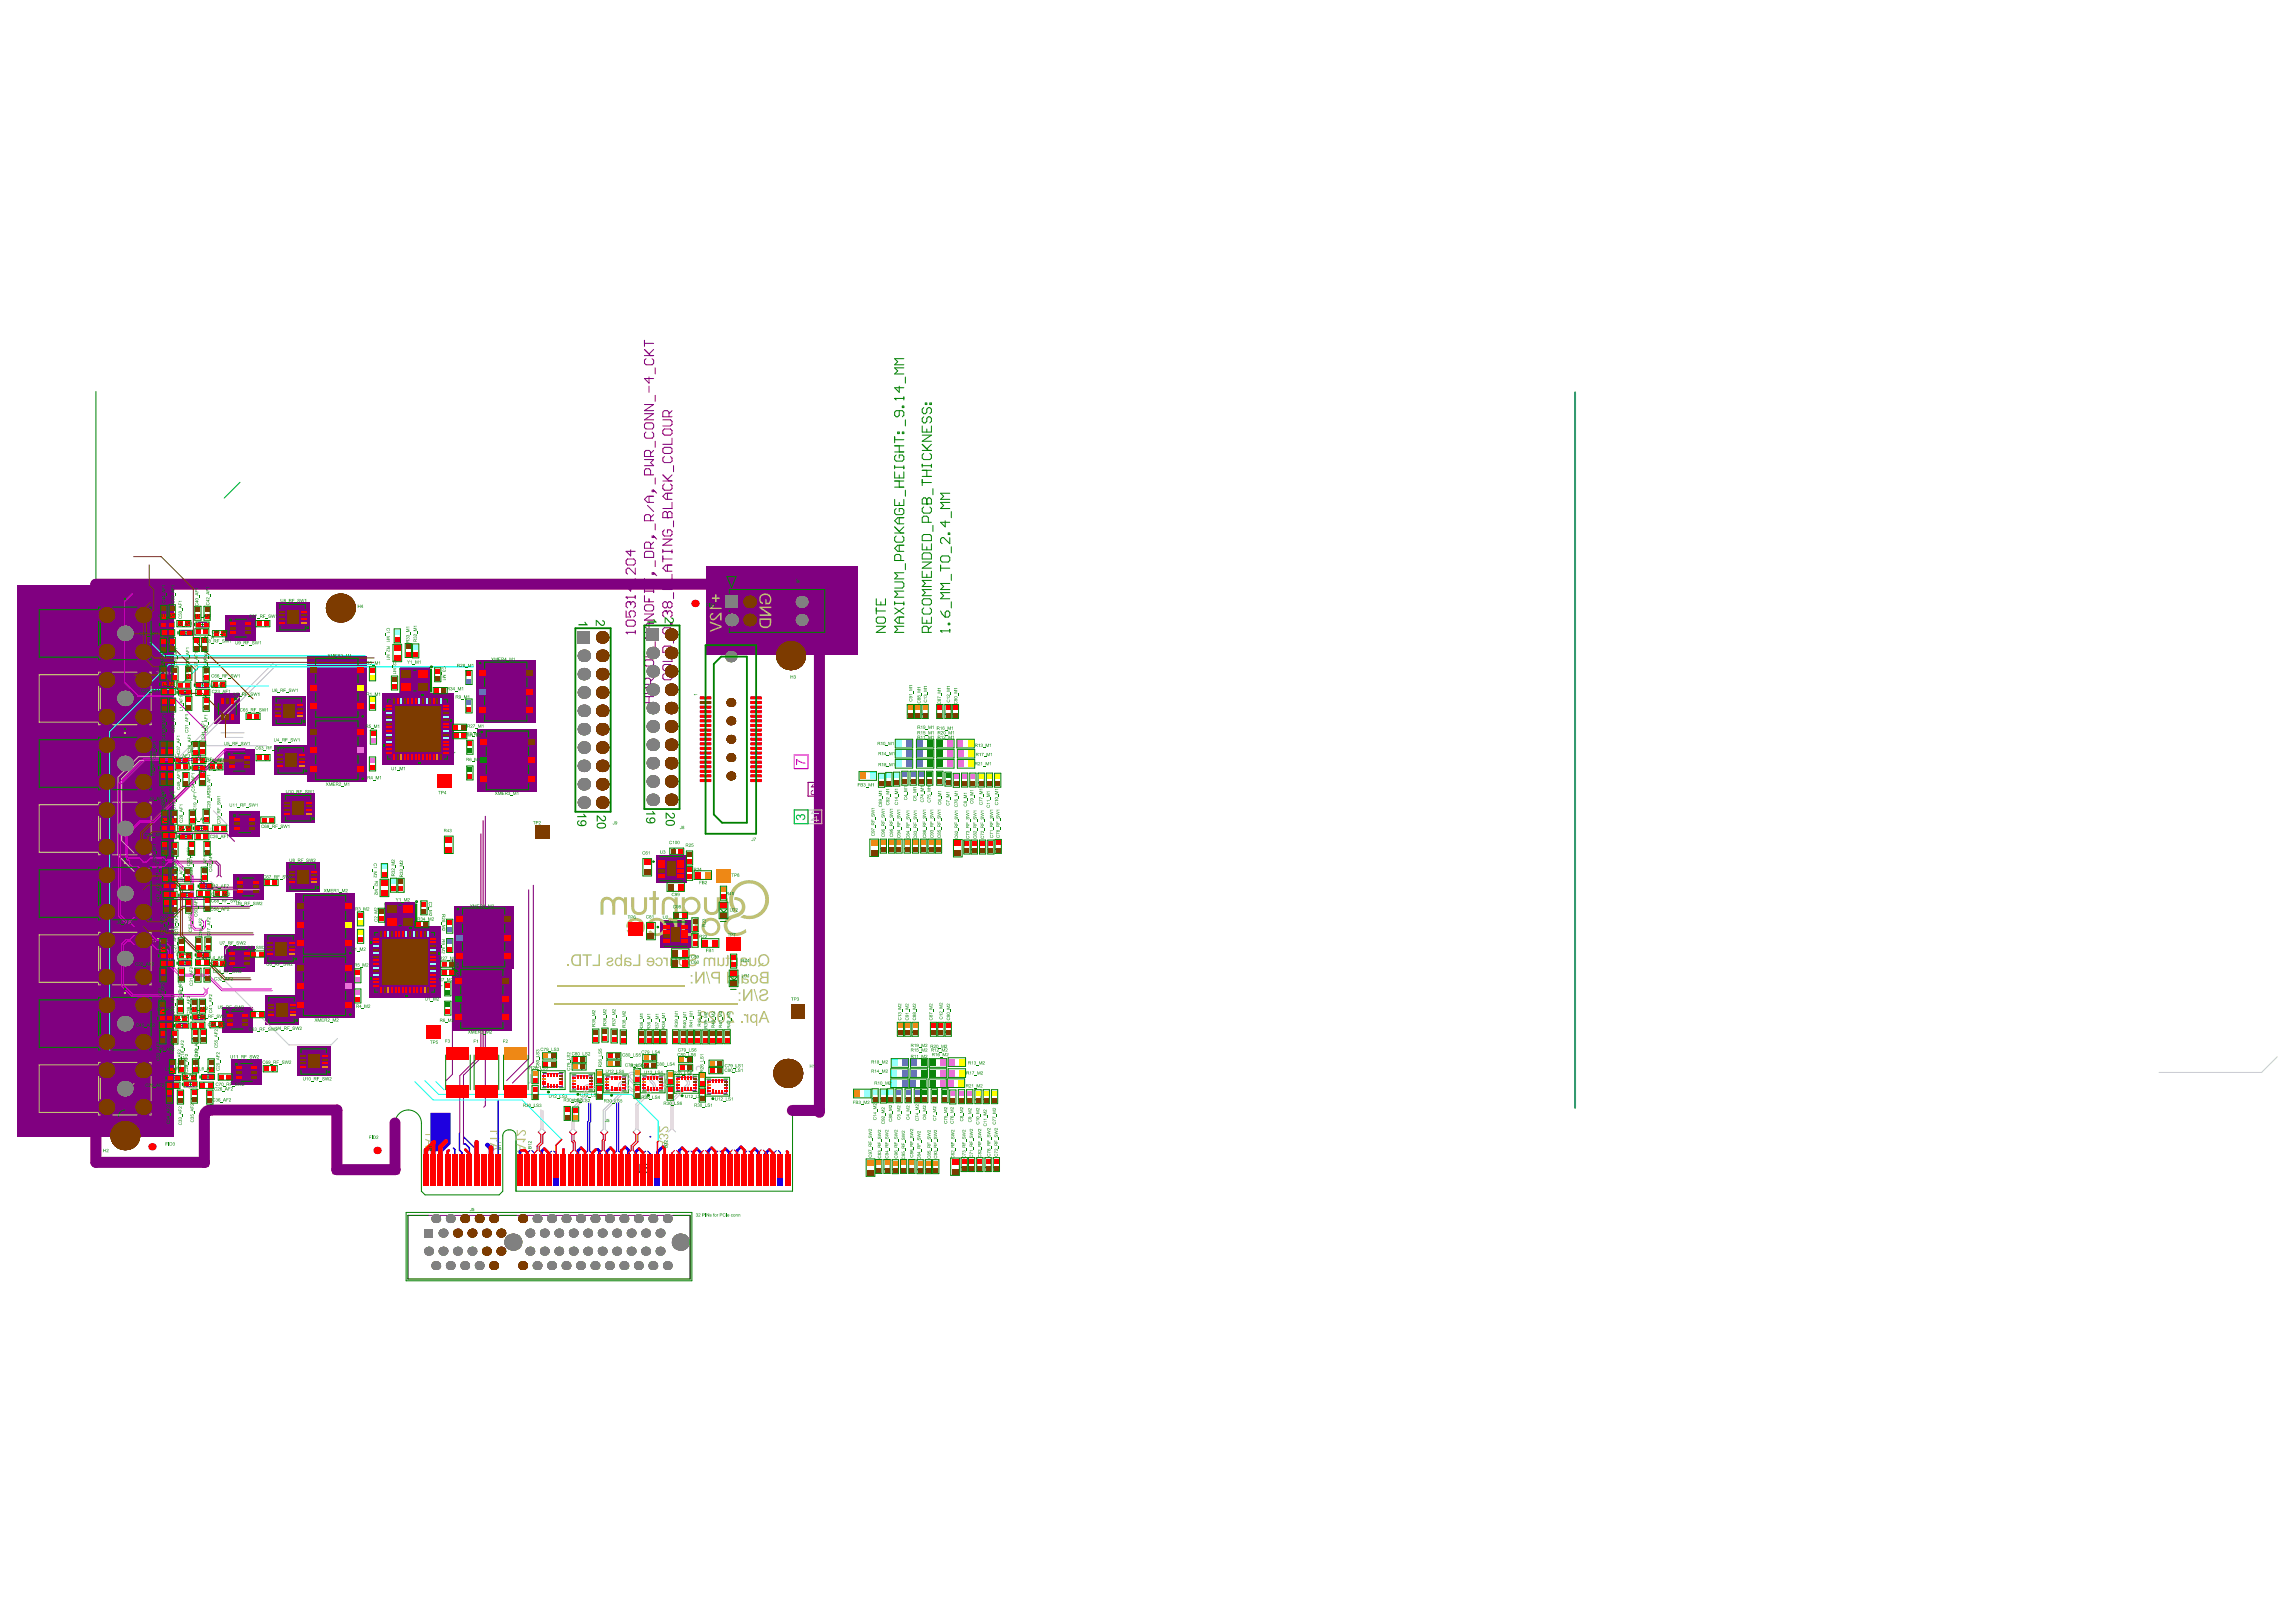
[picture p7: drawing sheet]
<svg xmlns="http://www.w3.org/2000/svg" width="297mm" height="210mm" viewBox="0 0 297 210" stroke-linecap="round" stroke-linejoin="round" font-family="sans-serif">
<path d="M82.7 150.6h.2v1l-.2 .2h-.3l-.1-.1-.1-.2h.2l.1 .2 .2-.1zM83.2 150.6h.6v.2h-.5v.3h.4l.2 .2v.3l-.3 .2h-.2l-.3-.2v-.1h.1l.1 .2h.2l.2-.2v-.2l-.1-.1h-.5z" fill="#000"/>
<path d="M203.8 50.8v92.6" fill="none" stroke="#008080" stroke-width=".24"/>
<g fill="none" stroke="#008080" stroke-width=".13">
<path d="M21.4 79.6h-.5l.1 .1M22.5 79.5h-.6l.1 .1M25.8 79.7h-.6l.2 .1M27 79.7h-.6l.2 .1M21.3 87.5h-.6l.1 .1M21.3 97.2h-.6l.1 .1M21.4 83.9h-.6l.1 .1M21.5 91.6h-.6l.1 .1M21.9 98.2v.6l.1-.2M22 81.7v.5l.2-.1M22.1 89.3v.5l.1-.1M22.3 97.2h-.6l.1 .1"/>
<path d="M22.5 83.8h-.6l.1 .1M22.6 91.6h-.6l.1 .1M22.9 87.5h-.6l.1 .2M23.9 99v.6l.1-.1M24.1 80.5v.6l.2-.2M24.1 88.4v.6l.2-.1M24.7 87.5h-.6l.1 .1M24.7 91.4h-.6l.1 .1M25.3 98.2l.1-.2v.6M25.5 97.2h-.6l.1 .1M25.6 81.5l.2-.1v.6M25.7 83.7h-.6l.1 .2"/>
<path d="M25.8 89.4l.1-.1v.5M26.4 97.2h-.6l.2 .1M26.7 83.7h-.6l.1 .2M26.9 87.6h-.6l.1 .1M26.9 91.5h-.6l.1 .1M28.3 99v.6l.1-.1M28.6 88.3v.6l.2-.1M28.8 81.8v.6l.1-.1M33.1 92.5v.6l.1-.2M34.3 80.5v.6l.2-.2M34.4 97.8v.6l.1-.1M51.3 88.7h-.6l.1 .2"/>
<path d="M51.6 81.8l.2 .2h-.6M56.9 87.7h-.6l.1 .1M118 92.4h-.6l.1 .1M119 92.4h-.6l.1 .1M119.9 92.4h-.6l.1 .1M121.8 92.4h-.6l.1 .1M122.9 92.4h-.6l.1 .1M123.8 92.4h-.6l.2 .1M21.3 101.1h-.6l.1 .1M21.6 110.1h-.6l.1 .2M21.6 106.1h-.6l.1 .1M21.7 113.5h-.6l.1 .2"/>
<path d="M21.8 117.6h-.6l.1 .1M22.2 107.9v.6l.2-.1M22.3 101.1h-.6l.1 .1M22.3 115.5v.6l.2-.1M22.8 113.5h-.6l.1 .2M22.8 117.6h-.6l.1 .1M22.8 106.1h-.6l.1 .1M22.9 110.2h-.6l.1 .2M24.2 107v.5l.2-.1M24.3 101.2h-.6l.1 .2M24.5 114.6v.5l.1-.1M24.5 113.5h-.6l.2 .2"/>
<path d="M24.7 117.6h-.6l.1 .1M25 110.1h-.6l.1 .2M25.1 106.1h-.6l.1 .1M25.6 108l.2-.1v.6M25.9 115.4l.1-.1v.6M26.4 101.1h-.6l.2 .1M26.7 113.5h-.6l.1 .1M26.9 105.9h-.6l.1 .2M27 117.4h-.6l.2 .1M27 110.1h-.6l.2 .2M28.8 107v.5l.1-.1M28.9 115.4v.6l.1-.1"/>
<path d="M35 105.9v.6l.1-.1M35.4 114v.6l.2-.2M49.6 118.8h-.6l.1 .1M50 112.2l.1 .1h-.6M55.1 117.8h-.6l.1 .2M87.1 109.9l.1-.1v.6M87.6 118.2l.1-.1v.6M114.3 101.3h-.6l.1 .2M114.5 109.8h-.6l.1 .2M115.2 101.2h-.6l.2 .1M115.6 109.8h-.6l.1 .2M116.2 101.2h-.6l.2 .1"/>
<path d="M116.5 109.8h-.6l.2 .2M117.3 101h-.6l.1 .2M117.6 109.8h-.6l.1 .2M118.4 101h-.6l.1 .2M118.7 109.8h-.6l.1 .2M119.4 101h-.5l.1 .2M119.8 109.8h-.6l.1 .2M120.5 101h-.6l.1 .2M120.7 109.8h-.6l.1 .2M121.7 109.8h-.6l.1 .2M121.8 101h-.6l.1 .2M122.9 101.2h-.6l.1 .1"/>
<path d="M124 101.3h-.6l.1 .2M125 101.3h-.6l.2 .1M125.3 109.9h-.6l.2 .2M126.1 101.3h-.6l.1 .1M126.3 109.9h-.6l.1 .2M127.2 101.3h-.6l.1 .1M127.4 109.9h-.6l.1 .2M128.2 101.3h-.5l.1 .1M128.4 109.9h-.6l.1 .2M129.3 101.3h-.6l.1 .1M129.4 109.9h-.6l.1 .1M21.2 130.8h-.6l.1 .1"/>
<path d="M21.3 134.5h-.6l.1 .2M21.3 126.5h-.6l.1 .1M21.3 122.7h-.6l.1 .1M21.8 132.4v.6l.2-.1M22 124.4v.6l.1-.1M22.6 138.3h-.6l.1 .2M22.9 134.5h-.6l.1 .2M23.6 130.5h-.6l.1 .2M23.7 126.5h-.6l.1 .2M23.7 122.6h-.6l.1 .1M23.8 138.3h-.6l.1 .1M23.8 131.5v.6l.1-.1"/>
<path d="M24.2 123.5v.6l.2-.2M24.8 139.1v.6l.2-.1M25.1 132.4l.2-.1v.6M25.4 130.5h-.6l.1 .2M25.5 134.4h-.6l.1 .2M25.5 138.3h-.6l.2 .1M25.7 124.3l.2-.1v.6M25.8 126.5h-.6l.2 .2M26 122.5h-.6l.1 .1M26.4 130.5h-.6l.1 .2M26.5 134.4h-.6l.2 .2M27 126.5h-.6l.2 .2"/>
<path d="M27.2 122.5h-.6l.1 .1M27.6 138.3h-.6l.1 .1M28.4 132.4v.6l.1-.2M28.6 124.4v.6l.2-.1M29.5 139.1v.6l.1-.1M33.6 131.1v.6l.2-.2M33.7 123.2v.6l.1-.1M35.3 138.1v.6l.1-.1M71.4 136.4v.6l.2-.1M71.4 137.5v.6l.2-.1M75.3 137.8v.6l.1-.1M75.3 136.9v.6l.1-.1"/>
<path d="M79.8 136.4v.6l.1-.1M79.8 137.4v.6l.1-.2M84.4 137.6v.6l.1-.1M84.4 136.6v.6l.1-.1M89 136.9v.6l.2-.1M89 138v.5l.2-.1M92.9 138.3v.6l.2-.1M93 137.4v.6l.1-.2M116.7 133.5h-.6l.2 .2M117.7 133.5h-.6l.1 .2M118.6 133.5h-.6l.2 .2M121 133.5h-.6l.1 .2"/>
<path d="M122 133.5h-.6l.1 .2M122.9 133.5h-.6l.1 .2M22.2 142.2h-.6l.1 .1M22.7 140.2v.6l.2-.1M23.6 142.3h-.6l.1 .1M25.4 142.2h-.6l.1 .1M26.2 140.2l.2-.1v.6M27.4 142.3h-.6l.1 .1M113.5 142.1h-.6l.1 .2M113.9 151.3h-.6l.1 .1M114.5 142.2h-.6l.1 .1M115 151.3h-.6l.1 .1"/>
<path d="M115.5 142.1h-.6l.1 .2M116.1 151.3h-.6l.1 .2M116.5 142.1h-.6l.2 .2M117.1 151.3h-.6l.2 .1M117.7 142.1h-.6l.1 .2M118.2 151.3h-.6l.1 .1M118.9 142.1h-.6l.1 .2M119.3 151.3h-.6l.1 .2M119.9 142.1h-.6l.1 .2M120.3 151.3h-.5l.1 .2M121.1 142.1h-.6l.1 .2M121.3 151.3h-.6l.1 .2"/>
<path d="M122.5 142.1h-.6l.1 .2M123.5 142.3h-.6l.1 .1M124.6 142.3h-.6l.1 .1M125 151h-.6l.1 .2M125.7 142.3h-.6l.1 .1M125.9 151h-.6l.2 .2M126.8 142.3h-.6l.1 .1M127 151h-.6l.1 .2M127.8 142.3h-.6l.2 .1M128.1 151h-.6l.1 .2M128.9 142.3h-.6l.1 .1M129.1 151h-.6l.2 .2"/>
</g>
<g fill="#008000">
<path d="M59.7 117.4h5.7v1h.9v5.9h-.9v.9h-5.7v-.9h-.9v-5.9h.9z"/>
<path d="M29.5 80.3h.8v-.3h1.7v.3h.7v2h-.7v.3h-1.7v-.3h-.8z"/>
<path d="M30.5 113.8h.7v-.3h1.8v.3h.7v2h-.7v.2h-1.8v-.2h-.7z"/>
<path d="M62.6 85.6h5.7v.9h.9v5.9h-.9v1h-5.7v-1h-.9v-5.9h.9z"/>
<path d="M62.8 94.5h5.7v1h.9v5.8h-.9v1h-5.7v-1h-.9v-5.8h.9z"/>
<path d="M36.8 102.8h3.5v.7h.3v2.1h-.3v.7h-3.5v-.7h-.3v-2.1h.3z"/>
<path d="M36.1 78.1h3.5v.7h.3v2.1h-.3v.7h-3.5v-.7h-.3v-2.1h.3z"/>
<path d="M30.3 137.8h.7v-.3h1.8v.3h.7v2h-.7v.3h-1.8v-.3h-.7z"/>
<path d="M30.1 105.6h.7v-.3h1.7v.3h.8v2h-.8v.3h-1.7v-.3h-.7z"/>
<path d="M29.4 123h.7v-.2h1.7v.2h.8v2.1h-.8v.2h-1.7v-.2h-.7z"/>
<path d="M28.4 90.2h2v.7h.3v1.7h-.3v.7h-2v-.7h-.3v-1.7h.3z"/>
<path d="M29.1 131h.7v-.3h1.8v.3h.7v2h-.7v.3h-1.8v-.3h-.7z"/>
<path d="M29.4 97.6h.7v-.2h1.7v.2h.8v2h-.8v.3h-1.7v-.3h-.7z"/>
<path d="M34.5 121h3.6v.7h.2v2.1h-.2v.7h-3.6v-.7h-.2v-2.1h.2z"/>
<path d="M49.8 116.9h3.9v.1h.2v2.9h-.2v.2h-3.9z"/>
<path d="M51.7 86.5h3.9v.1h.2v2.9h-.2v.2h-3.9z"/>
<path d="M40.7 93.2h5.7v.9h.9v5.9h-.9v1h-5.7v-1h-.9v-5.9h.9z"/>
<path d="M40.7 85.1h5.7v1h.9v5.9h-.9v.9h-5.7v-.9h-.9v-5.9h.9z"/>
<path d="M35.6 90.2h3.5v.7h.3v2.2h-.3v.7h-3.5v-.7h-.3v-2.2h.3z"/>
<path d="M35.9 96.6h3.5v.7h.3v2.2h-.3v.7h-3.5v-.7h-.3v-2.2h.3z"/>
<path d="M59.5 125.4h5.7v.9h.9v5.9h-.9v1h-5.7v-1h-.9v-5.9h.9z"/>
<path d="M38.8 135.6h3.5v.7h.3v2.1h-.3v.7h-3.5v-.7h-.3v-2.1h.3z"/>
<path d="M39.1 123.7h5.7v1h.9v5.9h-.9v.9h-5.7v-.9h-.9v-5.9h.9z"/>
<path d="M34.7 128.9h3.5v.7h.3v2.2h-.3v.7h-3.5v-.7h-.3v-2.2h.3z"/>
<path d="M39.1 115.7h5.7v1h.9v5.9h-.9v1h-5.7v-1h-.9v-5.9h.9z"/>
<path d="M37.4 111.7h3.5v.7h.3v2.2h-.3v.7h-3.5v-.7h-.3v-2.2h.3z"/>
<path d="M4.8 119.5h15v9.1h-15z"/>
<path d="M4.8 111.1h15v9.1h-15z"/>
<path d="M4.8 85.8h15v9.2h-15z"/>
<path d="M4.8 77.4h15v9.1h-15z"/>
<path d="M48.4 120.6h.6v-.3h6.8v.3h.5v.5h.3v6.8h-.3v.6h-.5v.3h-6.8v-.3h-.6v-.6h-.3v-6.8h.3z"/>
<path d="M50 90.4h.6v-.3h6.8v.3h.6v.6h.3v6.8h-.3v.5h-.6v.3h-6.8v-.3h-.6v-.5h-.2v-6.8h.2z"/>
<path d="M93.2 75.1h16.1v7.9h-16.1z"/>
<path d="M85.2 110.7h3.2v.4h.3v2.7h-.3v.3h-3.2v-.3h-.2v-2.7h.2z"/>
<path d="M85.8 119.2h3.2v.3h.3v2.7h-.3v.4h-3.2v-.4h-.3v-2.7h.3z"/>
<path d="M4.8 127.9h15v9.1h-15z"/>
<path d="M4.8 94.2h15v9.2h-15z"/>
<path d="M4.8 136.3h15v9.2h-15z"/>
<path d="M4.8 102.6h15v9.2h-15z"/>
</g>
<g fill="none" stroke="#008000" stroke-width=".14">
<path d="M4.8 77.4h15v68.1h-15zM36.1 78.1h3.5v.7h.3v2.1h-.3v.7h-3.5v-.7h-.3v-2.1h.3zM4.8 95h15M4.8 85.8h15M4.8 86.5h15M4.8 94.2h15M28.4 90.2h2v.7h.3v1.7h-.3v.7h-2v-.7h-.3v-1.7h.3zM29.4 97.6h.7v-.2h1.7v.2h.8v2h-.8v.3h-1.7v-.3h-.7zM29.5 80.3h.8v-.3h1.7v.3h.7v2h-.7v.3h-1.7v-.3h-.8zM35.6 90.2h3.5v.7h.3v2.2h-.3v.7h-3.5v-.7h-.3v-2.2h.3zM35.9 96.6h3.5v.7h.3v2.2h-.3v.7h-3.5v-.7h-.3v-2.2h.3zM40.7 93.2h5.7v.9h.9v5.9h-.9v1h-5.7v-1h-.9v-5.9h.9z"/>
<path d="M40.7 85.1h5.7v1h.9v5.9h-.9v.9h-5.7v-.9h-.9v-5.9h.9zM50 90.4h.6v-.3h6.8v.3h.6v.6h.3v6.8h-.3v.5h-.6v.3h-6.8v-.3h-.6v-.5h-.2v-6.8h.2zM51.7 86.5h3.9v.1h.2v2.9h-.2v.2h-3.9zM62.6 85.6h5.7v.9h.9v5.9h-.9v1h-5.7v-1h-.9v-5.9h.9zM62.8 94.5h5.7v1h.9v5.8h-.9v1h-5.7v-1h-.9v-5.8h.9zM4.8 119.5h15M4.8 111.1h15M4.8 103.4h15M4.8 111.8h15M4.8 102.6h15M30.1 105.6h.7v-.3h1.7v.3h.8v2h-.8v.3h-1.7v-.3h-.7zM30.5 113.8h.7v-.3h1.8v.3h.7v2h-.7v.2h-1.8v-.2h-.7z"/>
<path d="M36.8 102.8h3.5v.7h.3v2.1h-.3v.7h-3.5v-.7h-.3v-2.1h.3zM37.4 111.7h3.5v.7h.3v2.2h-.3v.7h-3.5v-.7h-.3v-2.2h.3zM39.1 115.7h5.7v1h.9v5.9h-.9v1h-5.7v-1h-.9v-5.9h.9zM49.8 116.9h3.9v.1h.2v2.9h-.2v.2h-3.9zM59.7 117.4h5.7v1h.9v5.9h-.9v.9h-5.7v-.9h-.9v-5.9h.9zM85.2 110.7h3.2v.4h.3v2.7h-.3v.3h-3.2v-.3h-.2v-2.7h.2zM85.8 119.2h3.2v.3h.3v2.7h-.3v.4h-3.2v-.4h-.3v-2.7h.3zM4.8 128.6h15M4.8 120.2h15M4.8 127.9h15M4.8 137h15M4.8 136.3h15"/>
<path d="M29.1 131h.7v-.3h1.8v.3h.7v2h-.7v.3h-1.8v-.3h-.7zM29.4 123h.7v-.2h1.7v.2h.8v2.1h-.8v.2h-1.7v-.2h-.7zM30.3 137.8h.7v-.3h1.8v.3h.7v2h-.7v.3h-1.8v-.3h-.7zM34.5 121h3.6v.7h.2v2.1h-.2v.7h-3.6v-.7h-.2v-2.1h.2zM34.7 128.9h3.5v.7h.3v2.2h-.3v.7h-3.5v-.7h-.3v-2.2h.3zM38.8 135.6h3.5v.7h.3v2.1h-.3v.7h-3.5v-.7h-.3v-2.1h.3zM39.1 123.7h5.7v1h.9v5.9h-.9v.9h-5.7v-.9h-.9v-5.9h.9zM48.4 120.6h.6v-.3h6.8v.3h.5v.5h.3v6.8h-.3v.6h-.5v.3h-6.8v-.3h-.6v-.6h-.3v-6.8h.3zM59.5 125.4h5.7v.9h.9v5.9h-.9v1h-5.7v-1h-.9v-5.9h.9z"/>
</g>
<g fill="none" stroke="#008000" stroke-width=".13">
<path d="M93.2 75.1h16.1v7.9h-16.1zM20.7 99h1.7v.7h-1.7zM20.8 80.5h1.7v.7h-1.7zM20.8 88.2h1.7v.7h-1.7zM21.3 99.4h.5M21.4 80.8h.6M21.4 88.5h.6M21.6 99.1v.5M21.7 80.5v.6M21.7 88.3v.5M22.7 98.1h1.7v.6h-1.7zM23.1 89.3h1.7v.6h-1.7z"/>
<path d="M23.2 81.6h1.7v.6h-1.7zM23.3 98.4h.6M23.6 98.1v.6M23.7 89.6h.5M23.8 81.9h.5M23.9 89.3v.6M24.1 81.6v.6M24.9 99h1.7v.7h-1.7zM25.4 88.3h1.6v.7h-1.6zM25.4 80.5h1.6v.7h-1.6zM25.4 99.4h.6M25.7 99.1v.5"/>
<path d="M25.9 88.7h.6M25.9 80.8h.6M26.2 88.4v.5M26.2 80.5v.6M21 106.9h1.6v.6h-1.6zM21.2 114.3h1.7v.7h-1.7zM21.5 107.2h.6M21.8 114.7h.5M21.8 106.9v.6M22 114.4v.6M23.2 107.9h1.7v.7h-1.7zM23.3 115.5h1.7v.7h-1.7z"/>
<path d="M23.8 108.3h.5M23.9 115.9h.6M24.1 108v.5M24.2 115.6v.5M25.2 106.9h1.7v.6h-1.7zM25.8 107.2h.6M25.8 114.3h1.7v.7h-1.7zM26.1 106.9v.6M26.4 114.7h.6M26.7 114.4v.6M20.6 131.4h1.7v.7h-1.7zM20.7 123.4h1.7v.6h-1.7z"/>
<path d="M21.2 131.8h.5M21.3 123.7h.5M21.4 131.5v.6M21.6 123.4v.6M21.7 139.2h1.7v.6h-1.7zM22.2 139.5h.6M22.5 139.2v.6M22.7 132.4h1.7v.7h-1.7zM23.1 124.3h1.7v.7h-1.7zM23.3 132.7h.6M23.6 132.4v.6M23.7 124.6h.5"/>
<path d="M23.8 140h1.7v.7h-1.7zM23.9 124.4v.5M24.9 131.3h1.7v.7h-1.7zM25.4 131.7h.6M25.5 123.3h1.7v.6h-1.7zM25.7 131.4v.5M26 123.6h.6M26.1 139h1.7v.7h-1.7zM26.3 123.3v.6M26.6 139.4h.6M26.9 139.1v.6M69.9 138.6h3.2v2.4h-3.2z"/>
<path d="M73.8 138.9h3.1v2.4h-3.1zM78.1 139h3.2v2.4h-3.2zM82.9 139h3.1v2.4h-3.1zM87.2 139h3.2v2.5h-3.2zM91.2 139.4h3.2v2.4h-3.2zM24.4 140.3h.5M24.6 140v.6M52.5 156.9h37v8.8h-37z"/>
</g>
<g fill="none" stroke="#800080" stroke-width=".13">
<path d="M83.4 54.9l.2-.2h.8l.2 .2v.4l-.2 .2h-.8l-.2-.2zM83.4 44v.8M83.4 59.5h1.2l-.4 .4 .4 .4h-1.2M83.4 53.5h1.2l-1.2 .8h1.2M83.4 52.4h1.2l-1.2 .7h1.2M83.4 46h1.2M83.4 45.2l.8 .8M83.4 44.4h1.2M83.6 46.4l-.2 .2v.4l.2 .2h.8l.2-.2v-.4l-.2-.2M83.6 55.9l-.2 .2v.4l.2 .2h.8l.2-.2v-.4l-.2-.2M84 48.8v.8l-.6-.6h1.2M84 50v.8"/>
<path d="M84.2 59.1v-.6l-.2-.2h-.4l-.2 .2v.6h1.2M84.6 58.3l-.4 .4M84.6 45.2l-.6 .6M84.8 47.6v.8M84.8 51.2v.8M84.8 57.1v.8M85.8 54.3h.9l.2 .2v.4l-.2 .2h-.9M85.8 55.7l.2-.2h.7l.2 .2v.4l-.2 .2h-.7l-.2-.2zM85.8 58.1l.2-.2h.7l.2 .2v.4l-.2 .2h-.7l-.2-.2zM86 59.1l-.2 .2v.4l.2 .2h.7l.2-.2v-.4l-.2-.2M86.5 53.9v-.6l-.2-.2h-.3l-.2 .2v.6h1.1M86.9 56.7v.8h-1.1"/>
<path d="M86.9 53.1l-.4 .4M12.9 78.7h6.5v6.5h-6.5zM12.9 79h-7.7v5.9h7.7M36.3 78.4h3.1v3h-3.1zM81 77.3h.1M81 75.1h.1M81 72.5l.2-.2h.8l.2 .2v.4l-.2 .2h-.8l-.2-.2zM81 79.1v.8h.6l-.2-.4v-.2l.2-.2h.4l.2 .2v.4l-.2 .2M81 77.3h1.2M81 77.3l.2 .2M81 75.1h1.2M81 75.1l.2 .2"/>
<path d="M81.4 77.9h.1M81.4 77.9h-.2l-.2 .2v.4l.2 .2M81.4 77.9l.2 .2M81.6 78.1l.2-.2h.2l.2 .2v.4l-.2 .2M81.6 71.1v.8l-.6-.6h1.2M81.6 75.7v.8l-.6-.6h1.2M81.6 78.1v.2M82.2 73.5v.8l-.8-.8h-.2l-.2 .2v.4l.2 .2M82.2 74.9v.4M82.2 77.1v.4M83.4 79.5h1.2l-1.2 .8h1.2M83.4 78.5l.2-.2h.8l.2 .2v.4l-.2 .2h-.8l-.2-.2z"/>
<path d="M83.4 77.1v.8h1.2M83.4 71.5l.2-.2h.8l.2 .2v.6h-1.2zM83.4 74.9v.8M83.4 76.3v.4M83.4 76.5h1.2M83.4 75.3h1.2M83.8 65.4l.8 .8M84 64.2v.8M84 77.5v.4M84.2 61.5v-.6l-.2-.2h-.4l-.2 .2v.6h1.2M84.2 67.4v-.6l-.2-.2h-.4l-.2 .2v.6h1.2M84.2 71v-.6l-.2-.2h-.4l-.2 .2v.6h1.2"/>
<path d="M84.4 63.4h.2v.2h-.2zM84.4 69.4h.2v.2h-.2zM84.4 74.1h.2v.2h-.2zM84.6 70.2l-.4 .4M84.6 76.3v.4M84.6 74.1l.4 .4M84.6 69.4l.4 .4M84.6 66.6l-.4 .4M84.6 64.2h-.8l-.4 .4 .4 .4h.8M84.6 63.4l.4 .4M84.8 61.8v.8M84.8 67.8v.8"/>
<path d="M84.8 72.5v.8M85.8 72.3h1.1M85.8 71.3h1.1M85.8 61.5l.7 .7M85.8 66.4l.2-.2h.1l.2 .2 .2-.2h.2l.2 .2v.6h-1.1zM85.8 71.1v.4M85.8 71.9v.8M85.8 69.8h1.1l-1.1 .8h1.1M85.8 62.2h1.1M86 68.6l-.2 .2v.4l.2 .2h.7l.2-.2v-.4l-.2-.2h-.4v.4M86 62.6l-.2 .2v.4l.2 .2h.7l.2-.2v-.4l-.2-.2M86.1 79.1h.1"/>
<path d="M86.1 79.1h-.1l-.2 .2v.4l.2 .2M86.1 79.1l.2 .2M86.3 67h.1M86.3 78.1l-.2-.2h-.1l-.2 .2v.4l.2 .2h.1l.2-.2M86.3 78.1l.2-.2h.2l.2 .2v.4l-.2 .2h-.2l-.2-.2M86.3 79.3l.2-.2h.2l.2 .2v.4l-.2 .2M86.3 63.8v.8M86.3 66.4v.6M86.3 73.1v.8M86.3 78.1v.4M86.3 79.3v.2M86.5 76.3v-.6l-.2-.2h-.3l-.2 .2v.6h1.1"/>
<path d="M86.9 74.3v.8h-1.1M86.9 73.1h-.8l-.3 .4 .3 .4h.8M86.9 65v.8h-1.1M86.9 71.1v.4M86.9 63.8h-.8l-.3 .4 .3 .4h.8M86.9 61.5l-.6 .5M87.1 60.3v.8M87.1 67.4v.8M87.1 76.7v.8M94 74.6h1.2l-.6 1.4zM94.3 76.3h13.8v5.5h-13.8zM12.9 87.1h6.5v6.6h-6.5z"/>
<path d="M12.9 95.5h6.5v6.6h-6.5zM12.9 87.4h-7.7v5.9h7.7M12.9 95.8h-7.7v6h7.7M21 99.1h1.1v.5h-1.1zM21.2 80.5h1v.6h-1zM21.2 88.3h1v.5h-1zM23.1 98.1h1v.6h-1zM23.4 89.3h1.1v.6h-1.1zM23.5 81.6h1.1v.6h-1.1zM25.2 99.1h1v.5h-1zM25.7 88.4h1v.5h-1zM25.7 80.5h1v.6h-1z"/>
<path d="M28.4 91.1h2v1.3h-2zM28.7 91.1v-.4h.2v.4M28.7 92.4v.4h.2v-.4M29.3 91.1v-.4h.3v.4M29.3 92.4v.4h.3v-.4M29.4 91.2l.8 .8M29.4 91.6h.8M29.8 91.2v.8M29.9 91.1v-.4h.3v.4M29.9 92.4v.4h.3v-.4M30.2 91.2l-.8 .8M30.3 97.9h-.4v.3h.4"/>
<path d="M30.3 97.6h1.3v2.1h-1.3zM30.3 98.5h-.4v.3h.4M30.3 99.1h-.4v.3h.4M30.4 97.9l.8 .8M30.4 98.3h.8M30.4 91.5a.29 .29 0 0 0-.2 .3 .29 .29 0 0 0 .2 .2M30.5 80.5h-.4v.3h.4M30.5 80.3h1.3v2h-1.3zM30.5 81.1h-.4v.3h.4M30.5 81.7h-.4v.3h.4M30.6 80.5l.8 .8M30.6 80.9h.8"/>
<path d="M30.7 97.6a.29 .29 0 0 0 .3 .3 .29 .29 0 0 0 .2-.3M30.8 97.9v.8M30.9 80.3a.29 .29 0 0 0 .2 .2 .29 .29 0 0 0 .3-.2M31 80.5v.8M31.2 97.9l-.8 .8M31.4 80.5l-.8 .8M31.6 97.9h.4v.3h-.4M31.6 98.5h.4v.3h-.4M31.6 99.1h.4v.3h-.4M31.8 80.5h.4v.3h-.4M31.8 81.1h.4v.3h-.4M31.8 81.7h.4v.3h-.4"/>
<path d="M35.8 90.5h3.1v3h-3.1zM36.1 96.9h3v3h-3zM37.1 93.5a.29 .29 0 0 1 .3-.3 .29 .29 0 0 1 .3 .3M37.3 99.9a.29 .29 0 0 1 .3-.3 .29 .29 0 0 1 .3 .3M37.6 81.4a.29 .29 0 0 1 .2-.3 .29 .29 0 0 1 .3 .3M41 93.4h5.2v7.4h-5.2zM41 85.3h5.2v7.4h-5.2zM43.3 92.7a.29 .29 0 0 1 .3-.3 .29 .29 0 0 1 .3 .3M50.3 90.6h7.5v7.5h-7.5zM52.1 86.9h3.1v2.4h-3.1zM55.2 87.8a.29 .29 0 0 0-.3 .3 .29 .29 0 0 0 .3 .3M56.8 97.2l.8 .8"/>
<path d="M56.8 97.6h.8M57.2 97.2v.8M57.6 97.2l-.8 .8M57.8 96.9l-1.2 1.2M62.8 85.8h5.2v7.4h-5.2zM63 94.7h5.3v7.4h-5.3zM65.1 85.8a.29 .29 0 0 0 .3 .3 .29 .29 0 0 0 .3-.3M65.4 94.7a.29 .29 0 0 0 .2 .3 .29 .29 0 0 0 .3-.3M81 81.8h.1M81 80.4l.2-.2h.8l.2 .2v.4l-.2 .2h-.8l-.2-.2zM81 81.8h1.2M81 81.8l.2 .2"/>
<path d="M82.2 81.6v.4M83.4 89.2l.2-.2h.8l.2 .2v.6h-1.2zM83.4 81.8h1.2l-1.2 .8h1.2M83.4 90.9h1.2M83.4 90.1h1.2M83.4 84.2v.8h1.2M83.6 85.4h.8l.2 .2v.4l-.2 .2h-.8l-.2-.2v-.4zM84 80.6v.8M84 84.6v.4M84 90.1v.8M84.2 88.6v-.6l-.2-.2h-.4l-.2 .2v.6h1.2M84.6 80.6h-.8l-.4 .4 .4 .4h.8"/>
<path d="M84.6 87.8l-.4 .4M84.8 83v.8M84.8 86.6v.8M85.8 81.4l.2-.2h.7l.2 .2v.4l-.2 .2h-.7l-.2-.2zM85.8 86.2l.2-.2h.7l.2 .2v.4l-.2 .2h-.7l-.2-.2zM85.8 83.8l.2-.2h.7l.2 .2v.6h-1.1zM86 87.2l-.2 .2v.4l.2 .2h.7l.2-.2v-.4l-.2-.2h-.4v.4M86.7 80.6h.2v.2h-.2zM86.9 84.8v.8h-1.1M87.1 82.4v.8M12.9 103.9h6.5v6.6h-6.5zM12.9 112.4h6.5v6.5h-6.5z"/>
<path d="M12.9 104.3h-7.7v5.9h7.7M12.9 112.7h-7.7v5.9h7.7M21.3 106.9h1v.6h-1zM21.5 114.4h1.1v.6h-1.1zM23.6 108h1v.5h-1zM23.7 115.6h1v.5h-1zM25.6 106.9h1v.6h-1zM26.2 114.4h1v.6h-1zM31 105.8h-.4v.3h.4M31 105.6h1.3v2h-1.3zM31 106.5h-.4v.2h.4M31 107.1h-.4v.2h.4"/>
<path d="M31.1 105.8l.8 .8M31.1 106.2h.8M31.4 105.6a.29 .29 0 0 0 .3 .2 .29 .29 0 0 0 .3-.2M31.5 114h-.4v.3h.4M31.5 113.7h1.2v2.1h-1.2zM31.5 114.6h-.4v.3h.4M31.5 115.2h-.4v.3h.4M31.5 105.8v.8M31.5 114.4h.8M31.5 114l.8 .8M31.8 113.7a.29 .29 0 0 0 .3 .3 .29 .29 0 0 0 .3-.3M31.9 105.8l-.8 .8"/>
<path d="M31.9 114v.8M32.3 105.8h.4v.3h-.4M32.3 106.5h.4v.2h-.4M32.3 107.1h.4v.2h-.4M32.3 114l-.8 .8M32.7 114h.4v.3h-.4M32.7 114.6h.4v.3h-.4M32.7 115.2h.4v.3h-.4M37 103.1h3.1v3h-3.1zM37.6 112h3.1v3h-3.1zM38.3 106.1a.29 .29 0 0 1 .3-.3 .29 .29 0 0 1 .2 .3M38.9 115a.29 .29 0 0 1 .3-.3 .29 .29 0 0 1 .2 .3"/>
<path d="M39.4 116h5.2v7.3h-5.2zM43.3 100.8a.29 .29 0 0 1 .3-.3 .29 .29 0 0 1 .3 .3M50.2 117.3h3.1v2.4h-3.1zM53.3 118.2a.29 .29 0 0 0-.3 .3 .29 .29 0 0 0 .3 .2M60 117.6h5.2v7.4h-5.2zM62.3 117.6a.29 .29 0 0 0 .3 .3 .29 .29 0 0 0 .3-.3M85.5 111h2.7v2.9h-2.7zM86 119.4h2.8v2.9h-2.8zM86.5 111a.29 .29 0 0 0 .3 .3 .29 .29 0 0 0 .3-.3M87.1 119.4a.29 .29 0 0 0 .3 .3 .29 .29 0 0 0 .3-.3M12.9 120.8h6.5v6.5h-6.5zM12.9 129.2h6.5v6.5h-6.5z"/>
<path d="M12.9 137.6h6.5v6.6h-6.5zM12.9 121.1h-7.7v5.9h7.7M12.9 129.5h-7.7v5.9h7.7M12.9 137.9h-7.7v5.9h7.7M20.9 131.5h1.1v.6h-1.1zM21 123.4h1.1v.6h-1.1zM22 139.2h1v.6h-1zM23.1 132.4h1v.6h-1zM23.4 124.4h1.1v.5h-1.1zM25.2 131.4h1v.5h-1zM25.8 123.3h1v.6h-1zM26.4 139.1h1v.6h-1z"/>
<path d="M30.1 131.3h-.4v.2h.4M30.1 131h1.2v2h-1.2zM30.1 131.9h-.4v.3h.4M30.1 132.5h-.4v.3h.4M30.1 131.2l.8 .8M30.1 131.6h.8M30.3 123.3h-.4v.3h.4M30.3 123h1.3v2.1h-1.3zM30.3 123.9h-.4v.3h.4M30.3 124.5h-.4v.3h.4M30.4 123.3l.8 .8M30.4 123.7h.8"/>
<path d="M30.4 131a.29 .29 0 0 0 .3 .3 .29 .29 0 0 0 .3-.3M30.5 131.2v.8M30.7 123a.29 .29 0 0 0 .3 .3 .29 .29 0 0 0 .2-.3M30.8 123.3v.8M30.9 131.2l-.8 .8M31.2 123.3l-.8 .8M31.3 138h-.4v.3h.4M31.3 137.7h1.2v2.1h-1.2zM31.3 138.6h-.4v.3h.4M31.3 139.2h-.4v.3h.4M31.3 138l.8 .8M31.3 138.4h.8"/>
<path d="M31.3 131.3h.5v.2h-.5M31.3 131.9h.5v.3h-.5M31.3 132.5h.5v.3h-.5M31.6 123.3h.4v.3h-.4M31.6 123.9h.4v.3h-.4M31.6 124.5h.4v.3h-.4M31.6 137.7a.29 .29 0 0 0 .3 .3 .29 .29 0 0 0 .3-.3M31.7 138v.8M32.1 138l-.8 .8M32.5 138h.4v.3h-.4M32.5 138.6h.4v.3h-.4M32.5 139.2h.4v.3h-.4"/>
<path d="M34.8 121.2h3v3.1h-3zM34.9 129.2h3v3h-3zM36 124.3a.29 .29 0 0 1 .3-.3 .29 .29 0 0 1 .3 .3M36.1 132.2a.29 .29 0 0 1 .3-.3 .29 .29 0 0 1 .3 .3M39.1 135.8h3v3.1h-3zM39.4 123.9h5.2v7.4h-5.2zM40.3 138.9a.29 .29 0 0 1 .3-.3 .29 .29 0 0 1 .3 .3M41.7 131.3a.29 .29 0 0 1 .3-.3 .29 .29 0 0 1 .3 .3M41.7 123.3a.29 .29 0 0 1 .3-.2 .29 .29 0 0 1 .3 .2M48.6 120.8h7.5v7.5h-7.5zM55.1 127.4l.8 .8M55.1 127.8h.8"/>
<path d="M55.5 127.4v.8M55.9 127.4l-.8 .8M56.1 127.1l-1.2 1.2M59.7 125.6h5.3v7.4h-5.3zM62.1 125.6a.29 .29 0 0 0 .2 .3 .29 .29 0 0 0 .3-.3M70.3 138.9h2.4v1.7h-2.4zM74.1 139.2h2.5v1.7h-2.5zM78.5 139.4h2.4v1.6h-2.4zM83.2 139.4h2.5v1.6h-2.5zM87.6 139.4h2.4v1.7h-2.4zM91.6 139.8h2.4v1.7h-2.4zM24.1 140h1.1v.6h-1.1z"/>
<path d="M52.8 157.3h36.5v8.2h-36.5z"/>
<circle cx="16.2" cy="79" r=".07"/>
<circle cx="16.2" cy="95.9" r=".07"/>
<circle cx="16.2" cy="93.3" r=".07"/>
<circle cx="46.2" cy="91.4" r=".07"/>
<circle cx="46.2" cy="99.5" r=".07"/>
<circle cx="54.7" cy="87.8" r=".07"/>
<circle cx="62.8" cy="87.1" r=".07"/>
<circle cx="63" cy="96" r=".07"/>
<circle cx="16.2" cy="110.1" r=".07"/>
<circle cx="16.2" cy="112.7" r=".07"/>
<circle cx="52.8" cy="118.1" r=".07"/>
<circle cx="60" cy="118.9" r=".07"/>
<circle cx="86" cy="111.5" r=".07"/>
<circle cx="86.6" cy="120" r=".07"/>
<circle cx="16.2" cy="127" r=".07"/>
<circle cx="16.2" cy="129.5" r=".07"/>
<circle cx="44.6" cy="130" r=".07"/>
<circle cx="44.6" cy="122" r=".07"/>
<circle cx="59.7" cy="126.9" r=".07"/>
<circle cx="16.2" cy="143.8" r=".07"/>
</g>
<g fill="#800080">
<path d="M58.7 117.3h7.7v8.1h-7.7z"/>
<path d="M29.2 79.7h3.9v3.2h-3.9z"/>
<path d="M2.2 117.8h20.2v12.5h-20.2z"/>
<path d="M2.2 109.4h20.2v12.5h-20.2z"/>
<path d="M2.2 84.1h20.2v12.5h-20.2z"/>
<path d="M2.2 75.7h20.2v12.5h-20.2z"/>
<path d="M30.1 113.1h4v3.3h-4z"/>
<path d="M61.6 85.5h7.7v8h-7.7z"/>
<path d="M61.8 94.4h7.7v8h-7.7z"/>
<path d="M36.4 102.7h4.3v3.8h-4.3z"/>
<path d="M35.7 78h4.3v3.7h-4.3z"/>
<path d="M47.7 119.9h9.3v9.2h-9.3z"/>
<path d="M49.4 89.7h9.2v9.3h-9.2z"/>
<path d="M29.9 137.2h4v3.2h-4z"/>
<path d="M29.7 105h3.9v3.2h-3.9z"/>
<path d="M29 122.4h3.9v3.3h-3.9z"/>
<path d="M27.8 89.8h3.2v3.9h-3.2z"/>
<path d="M28.8 130.4h3.9v3.2h-3.9z"/>
<path d="M29 97h3.9v3.3h-3.9z"/>
<path d="M91.4 73.3h19.6v11.5h-19.6z"/>
<path d="M84.8 110.6h4v3.6h-4z"/>
<path d="M85.4 119.1h4v3.6h-4z"/>
<path d="M2.2 126.2h20.2v12.5h-20.2z"/>
<path d="M2.2 92.6h20.2v12.4h-20.2z"/>
<path d="M2.2 134.6h20.2v12.5h-20.2z"/>
<path d="M2.2 101h20.2v12.5h-20.2z"/>
<path d="M34.1 120.9h4.4v3.7h-4.4z"/>
<path d="M49.8 116.8h3.9v3.4h-3.9z"/>
<path d="M51.8 86.4h3.8v3.4h-3.8z"/>
<path d="M39.7 93.1h7.8v8h-7.8z"/>
<path d="M39.7 85h7.8v8.1h-7.8z"/>
<path d="M35.2 90.1h4.3v3.8h-4.3z"/>
<path d="M35.5 96.5h4.3v3.8h-4.3z"/>
<path d="M58.5 125.2h7.7v8.1h-7.7z"/>
<path d="M38.4 135.5h4.3v3.7h-4.3z"/>
<path d="M38.1 123.6h7.8v8.1h-7.8z"/>
<path d="M34.3 128.8h4.3v3.8h-4.3z"/>
<path d="M38.1 115.6h7.8v8.1h-7.8z"/>
<path d="M37 111.6h4.3v3.8h-4.3z"/>
</g>
<g fill="none" stroke="#008000" stroke-width=".13">
<path d="M12.4 50.7v99.7h14.1M115.7 51.6h.1M115.7 56.5v.8M115.7 58.5h1.2M115.7 57.7h1.2M115.7 56.9h1.2M115.7 51.6h1.2M115.7 51.6l.2 .2M115.9 58.9l-.2 .2v.4l.2 .2h.8l.2-.2v-.4l-.2-.2h-.4v.4M116.1 55.9h.2v.2h-.2zM116.3 50v.8l-.6-.6h1.2M116.3 53.1v.6l-.2 .2h-.2l-.2-.2v-.4l.2-.2h.8l.2 .2v.4l-.2 .2"/>
<path d="M116.3 57.7v.8M116.7 52.6h.2v.1h-.2zM116.7 55.9h.2v.2h-.2zM116.9 51.4v.4M116.9 47.6h-1.2l.4 .4-.4 .4h1.2M116.9 46.4h-1.2l.4 .4-.4 .4h1.2M117.1 48.8v.8M117.1 54.3v.8M119.3 55.1v.8h1.2v-.8M119.3 58.3h1.2M119.3 57.5l.8 .8M119.3 56.3h1.2l-1.2 .8h1.2"/>
<path d="M119.5 53.9l-.2 .2v.4l.2 .2h.2l.2-.2v-.4l.2-.2h.2l.2 .2v.4l-.2 .2M119.5 52.7l-.2 .2v.4l.2 .2h.2l.2-.2v-.4l.2-.2h.2l.2 .2v.4l-.2 .2M119.5 58.7l-.2 .2v.4l.2 .2h.8l.2-.2v-.4l-.2-.2M119.7 52.2h.2v.2h-.2zM119.9 55.5v.4M120.3 52.2h.2v.2h-.2zM120.5 57.5l-.6 .6M113.4 77.5v.8h1.2v-.8M113.4 78.7v.8M113.4 79.1h1.2M114 77.9v.4M115.7 78.7l1.2 .8"/>
<path d="M115.7 60.3v.4M115.7 61.1v.8h1.2v-.8M115.7 64.6v.8h1.2v-.8M115.7 77.9v.4M115.7 78.1h1.2M115.7 75.3h1l.2 .2v.4l-.2 .2h-1M115.7 69h1.2M115.7 68.2l.8 .8M115.7 63h1.2M115.7 62.2h1.2M115.7 60.5h1.2M115.9 65.8l-.2 .2v.4l.2 .2h.8l.2-.2v-.4l-.2-.2h-.4v.4"/>
<path d="M115.9 69.4l-.2 .2v.4l.2 .2h.8l.2-.2v-.4l-.2-.2M116.3 61.5v.4M116.3 62.2v.8M116.3 65v.4M116.3 67v.8M116.3 70.6v.8M116.3 79.9v.8M116.5 72.5v-.6l-.2-.2h-.4l-.2 .2v.6h1.2M116.9 79.9h-.8l-.4 .4 .4 .4h.8M116.9 78.7l-1.2 .8M116.9 60.3v.4M116.9 77.9v.4"/>
<path d="M116.9 76.5h-1.2l.4 .4-.4 .4h1.2M116.9 74.1h-1.2l.4 .4-.4 .4h1.2M116.9 70.6h-.8l-.4 .4 .4 .4h.8M116.9 68.2l-.6 .6M116.9 67h-.8l-.4 .4 .4 .4h.8M117.1 63.4v.8M117.1 72.9v.8M119.3 79.9v.8h1.2v-.8M119.3 77.7l.2-.2h.8l.2 .2v.4l-.2 .2h-.8l-.2-.2zM119.3 60.1v.4M119.3 62v.8M119.3 64.6l.2-.2h.2l.2 .2 .2-.2h.2l.2 .2v.6h-1.2z"/>
<path d="M119.3 69.4l.2-.2h.8l.2 .2v.6h-1.2zM119.3 70.4v.8h1.2v-.8M119.3 71.7l.2-.2h.8l.2 .2v.6h-1.2zM119.3 73.9v.8h1.2v-.8M119.3 72.7h1.2l-1.2 .8h1.2M119.3 62.4h1.2M119.3 61.7h1.2M119.3 60.9h1.2M119.3 60.3h1.2M119.5 78.7l-.2 .2v.4l.2 .2h.8l.2-.2v-.4l-.2-.2M119.5 65.6l-.2 .2v.4l.2 .2h.8l.2-.2v-.4l-.2-.2M119.9 65.2h.1"/>
<path d="M119.9 60.9v.8M119.9 64.6v.6M119.9 70.8v.4M119.9 74.3v.4M120.1 67.6v-.6l-.2-.2h-.4l-.2 .2v.6h1.2M120.5 60.1v.4M120.5 76.3h-1.2l.4 .4-.4 .4h1.2M120.5 75.1h-1.2l.4 .4-.4 .4h1.2M120.7 63.2v.8M120.7 68v.8M121.7 73.5h1.2M121.7 72.1l.2-.2h.8l.2 .2v.4l-.2 .2h-.8l-.2-.2z"/>
<path d="M121.7 79.1l.2 .4 .4 .4M121.7 73.1v.8M122.3 79.3l.2-.2h.2l.2 .2v.4l-.2 .2h-.4zM122.3 67.4v.8l-.6-.6h1.2M122.7 69h.2v.2h-.2zM122.9 65h-1.2l.4 .4-.4 .4h1.2M122.9 63.8h-1.2l.4 .4-.4 .4h1.2M122.9 76.7h-1.2l.4 .4-.4 .4h1.2M122.9 75.5h-1.2l.4 .4-.4 .4h1.2M122.9 69.6v.8l-.8-.8h-.2l-.2 .2v.4l.2 .2M123.1 66.2v.8M123.1 70.8v.7"/>
<path d="M123.1 74.3v.8M123.1 77.9v.8M113.4 81h1.2l-1.2 .8h1.2M113.4 80.1l.2-.2h.8l.2 .2v.4l-.2 .2h-.8l-.2-.2zM116.9 81h-1.2l.4 .4-.4 .4h1.2M119.9 80.3v.4M120.1 81.8v-.6l-.2-.2h-.4l-.2 .2v.6h1.2M120.5 81l-.4 .4M121.7 81.6h.1M121.7 81.6l.2 .2M121.7 81.6h1.2M122.7 80.7h.2v.1h-.2z"/>
<path d="M122.9 81.4v.4M26.5 144.5v5.9M27.3 143.7h16.3v7.7M43.6 151.4h7.5M51.1 145.3v6.1M54.5 145.3v8.9l.5 .4h9.6l.4-.4v-7.2M65.8 146.2h.2M102.5 143.7v10.4h-35.7v-7.1"/>
</g>
<g fill="#008000">
<path d="M90.1 157a.12 .12 0 0 1 .2 .1 .12 .12 0 0 1-.1 .1l.1 .1a.14 .14 0 0 1-.1 .1 .14 .14 0 0 1-.2-.1 .11 .11 0 0 0 .2 .1 .1 .1 0 0 0 0-.1l-.1-.1 .1-.1h-.2z"/>
<path d="M90.4 157.1v-.1a.16 .16 0 0 1 .2 .2 .16 .16 0 0 1-.2 .1l.2 .1h-.3l.3-.2-.1-.1h-.2z"/>
<path d="M91.2 157h.1v.4h-.1z"/>
<path d="M91.4 157l.3 .3v-.3v.4l-.2-.3-.1 .3z"/>
<path d="M91.8 157.2h.2h-.1v.1a.11 .11 0 0 1 .1 .1 .11 .11 0 0 1-.1 .1 .11 .11 0 0 1-.1-.2l.2 .1z"/>
<path d="M92.3 157h.1l-.1 .4z"/>
<path d="M92.8 157.1h.1l-.1 .1v.2z"/>
<path d="M93.5 157.1l.3-.1 .1 .1h-.3v.2a.16 .16 0 0 0 .1 .1 .16 .16 0 0 0 .2-.1l-.1 .1h-.2z"/>
<path d="M93.9 157h.1v.4h-.1z"/>
<path d="M94.6 157.2l.2-.1v.1h-.1a.11 .11 0 0 0-.1 .1 .11 .11 0 0 0 .1 .1h.1a.15 .15 0 0 1-.2 0 .15 .15 0 0 1 0-.2z"/>
<path d="M95.2 157.1l.2 .1v.2v-.2h-.1l-.1 .2z"/>
<path d="M95.5 157.1l.3 .1v.2l-.1-.2h-.1l-.1 .2z"/>
<path d="M90.9 157.1v.1h.2v-.1zM90.8 157l.4 .1-.1 .2h-.2v.1h-.1z"/>
<path d="M92.5 157.3a.1 .1 0 0 0 .2 0 .1 .1 0 0 0-.2 0zM92.4 157.3a.15 .15 0 0 1 .3 0 .15 .15 0 0 1-.3 0z"/>
<path d="M93.2 157.1v.1h.2l-.1-.1zM93.1 157h.2a.13 .13 0 0 1 .1 .1 .13 .13 0 0 1-.1 .2h-.1l-.1 .1z"/>
<path d="M94.1 157.2v.1h.2zM94.1 157.2l.2-.1 .1 .2h-.3l.2 .1a.16 .16 0 0 1-.2 0 .16 .16 0 0 1 0-.2z"/>
<path d="M94.9 157.3a.11 .11 0 0 0 .2 0 .11 .11 0 0 0-.2 0zM94.9 157.3a.15 .15 0 0 1 .3 0 .15 .15 0 0 1-.3 0z"/>
</g>
<path d="M16.2 143.7a.82 .82 0 0 0-.9 .8M26.5 150.4h.1M43.6 151.4h.1M51.1 145.3a1.7 1.7 0 0 1 1.7-1.7 1.7 1.7 0 0 1 1.7 1.7M51.1 151.4h.1M54.5 154.2h.1M65.8 146.2a.77 .77 0 0 0-.8 .8M66 146.2a.76 .76 0 0 1 .8 .8" fill="none" stroke="#008000" stroke-width=".13"/>
<path d="M12.4 75.6h93.6v68.3M12.4 75.6v74.8h14v-5.9a.82 .82 0 0 1 .9-.8h16.3v7.7M43.6 151.4h.1M43.6 151.4h7.5M51.1 151.4h.1M51.1 145.3v6.1M102.5 143.7h3.5" fill="none" stroke="#800080" stroke-width="1.4"/>
<g fill="#c0c073">
<path d="M93.9 116.4l.3-.1v.4l-.3 .1z"/>
<path d="M77.9 116.3l.3-.2h.4l.4 .1 .3 .3 .2-.3 .3-.1h.5l.4 .3v-.3h.4v2.3h-.4v-1.5l-.2-.3-.4-.2-.3 .1-.2 .2v1.7h-.4l-.1-1.5-.2-.3-.3-.2-.3 .1-.2 .2v1.7h-.4v-1.6z"/>
<path d="M81.7 116.1h.3l.1 1.6 .2 .2 .3 .1h.4l.2-.2 .1-1.7h.4v1.5l-.3 .6-.4 .2h-.5l-.4-.1-.2-.2-.2-.6z"/>
<path d="M84.5 115.3h.3l.1 .8h.3v.3l-.4 .1v1.9h-.3v-1.9l-.5-.1v-.3h.5z"/>
<path d="M85.8 116.3l.4-.2h.4l.4 .1 .3 .2v-.3h.4v2.3h-.4l-.1-1.6-.3-.3-.4-.1-.3 .1-.2 .3v1.6h-.4v-1.6z"/>
<path d="M86.4 118.9l.4-.1 .4 .2v-.2h.4v2.3h-.4v-1.2l-.1-.5-.2-.2h-.3z"/>
<path d="M88.2 118.8h.4l.1 1.7 .2 .2 .4 .1 .3-.1 .2-.3 .1-1.6h.3v1.5l-.3 .6-.3 .2h-.5l-.4-.1-.3-.2-.2-.5z"/>
<path d="M91.1 116.1h.4v1.6l.2 .2 .4 .1h.3l.3-.2v-1.7h.4v1.5l-.3 .6-.3 .2h-.5l-.4-.1-.3-.2-.2-.7z"/>
<path d="M84 119.1l.4-.2 .5-.1h.5l.4 .2 .3 .4 .1 .3v.5l-.1 .4-.4 .3-.5 .2h-.5l-.5-.2-.3-.3 .3-.2 .5 .4 .7-.1 .4-.4 .1-.4-.2-.4-.4-.3h-.6l-.5 .3-.3-.2z"/>
<path d="M95.1 114.7l.8-.6 1-.2 1 .2 .8 .4 .6 .8 .2 1-.2 1-.5 .8-.6 .5-.7 .3h-.9l-.8-.2 .4-.3 .9 .1 .8-.2 .6-.5 .4-.8 .1-1-.4-.8-.7-.6-.9-.3-.6 .1-.5 .2-.5 .4-.3 .4-.2 .7v.6l.2 .7 .4 .5-.5 .2-.5-.8-.2-1 .2-.9z"/>
<path d="M95 116.1l.6 .1 .4 .2 .3 .4 .1 .4v.6l-.4 .5-.4 .3-1.1 .4-.4 .5v.4l.1 .3 .3 .3 .3 .2h.8l.9-.5v.5l-.6 .3-.6 .1h-.6l-.5-.3-.4-.4-.2-.5 .1-.6 .3-.5 .5-.3 1-.4 .4-.5 .1-.4-.1-.3-.4-.3-.5-.1z"/>
<path d="M81.3 119.1l.4-.2 .5-.1h.4l.5 .3 .2 .4 .1 .4-.1 .5-.2 .4-.4 .2-.4 .1h-.5l-.5-.3-.2-.4 .3-.1 .4 .4 .6 .1 .4-.3 .2-.5h-2l.1-.5zM81.6 119.4l-.1 .3h1.5l-.2-.4-.4-.1h-.4z"/>
<path d="M88.2 116.1h.4v.3l.3-.2 .4-.1h.5l.4 .2 .3 .4 .1 .4v.5l-.2 .4-.4 .3-.3 .1h-.6l-.5-.3v.3h-.4zM88.6 117.2a.83 .83 0 0 0 1.6 0 .83 .83 0 0 0-1.6 0z"/>
<path d="M90.8 120a1.2 1.2 0 0 1 2.4 0 1.2 1.2 0 0 1-2.4 0zM91.1 120a.85 .85 0 0 0 1.7 0 .85 .85 0 0 0-1.7 0z"/>
</g>
<g fill="none" stroke="#c0c073" stroke-width=".14">
<path d="M12.7 87.3h-7.6v6.2h7.6M12.8 88.8v3.2M12.8 93.6v.2h.2M13 87h-.2v.2M13 89v2.7M14.6 93.8h3.1M14.6 87h3.1M19.3 87h.3v.2M19.6 88.8v3.2M19.6 93.6v.2h-.3M12.7 104.1h-7.6v6.2h7.6M12.8 105.6v3.2"/>
<path d="M12.8 110.4v.2h.2M13 103.8h-.2v.2M13 105.9v2.7M14.6 110.6h3.1M14.6 103.8h3.1M19.3 103.8h.3v.2M19.6 105.6v3.2M19.6 110.4v.2h-.3M12.7 121h-7.6v6.1h7.6M12.7 137.8h-7.6v6.2h7.6M12.8 122.5v3.1M12.8 127.2v.2h.2"/>
<path d="M12.8 139.3v3.2M13 120.7h-.2v.2M13 137.5h-.2v.2M13 122.7v2.7M13 139.5v2.7M14.6 127.4h3.1M14.6 120.7h3.1M14.6 137.5h3.1M19.3 120.7h.3v.2M19.3 137.5h.3v.2M19.6 122.5v3.1M19.6 127.2v.2h-.3"/>
<path d="M19.6 139.3v3.2M12.8 144.1v.2h.2M14.6 144.3h3.1M17.3 140.2l-.8 .8M19.6 144.1v.2h-.3"/>
</g>
<g fill="#c0c073">
<path d="M55 146.8h1.2l-.3 .4h-.1l.2-.3h-1z"/>
<path d="M63.4 147.2h1.2v.1l-.3 .4h-.2l.2-.3h-.9z"/>
<path d="M63.4 146.3h1.2v.1l-.3 .4h-.2l.2-.3h-.9z"/>
<path d="M66.9 147.4h1.1v.1l-.2 .3h-.2l.2-.3h-.9z"/>
<path d="M66.9 146.2h.1v.6l.5-.5 .3-.1 .2 .2v.4l-.3 .2v-.2h.2v-.3l-.1-.1h-.2l-.4 .5-.3 .1z"/>
<path d="M85.3 146.8l.2-.1h.3l.1 .2 .2-.1h.2l.2 .4-.2 .2h-.1l-.1-.1 .2-.2a.2 .2 0 0 0-.2-.2 .2 .2 0 0 0-.1 .3h-.2v-.3l-.3-.1-.1 .2v.2l.2 .1v.2l-.2-.1-.1-.2z"/>
<path d="M85.3 145.8h.1v.5l.5-.5h.3l.3 .2-.1 .4-.3 .1v-.1l.2-.1v-.2v-.2h-.2l-.6 .5-.2 .2z"/>
<path d="M96.2 131.3l.2-.1 .2 .2v-.2h.2v1.2h-.2v-.9l-.2-.1-.1 .1z"/>
<path d="M95.8 132.1h.2v.3h-.2z"/>
<path d="M94.1 131l.2-.2h.3l.3 .2 .1 .3h-.2l-.1-.2-.3-.1-.2 .1v.2l.7 .7 .1 .4h-1v-.2h.7l-.7-.7v-.3z"/>
<path d="M91.7 131l.3-.2 .3 .1 .2 .1 .1 .3h-.2v-.2l-.2-.1-.3 .1a.52 .52 0 0 0 .4 .7l.3 .3v.3h-1v-.2h.8l-.7-.7-.1-.2z"/>
<path d="M90.6 131l.5-.2 .3 .3v.1l-.2 .1v-.2l-.2-.1h-.2l-.1 .2v.2l.3 .1 .1 .1h-.3l-.1 .1v.4l.3 .1 .2-.3 .2 .1-.2 .3h-.5l-.2-.2v-.4l.2-.2-.2-.2z"/>
<path d="M97 123.9h.1v.8l.3 .2a.25 .25 0 0 0 .2-.4v-.6h.2v1l-.4 .1-.3-.1v.1h-.1z"/>
<path d="M94.7 124l.4-.1 .2 .2v-.2h.2v1.1h-.2v-.8l-.3-.1a.23 .23 0 0 0-.2 .3v.6h-.2v-.8z"/>
<path d="M94.1 123.5l.2 .1v.3h.1v.2h-.1l-.1 .8-.2 .1h-.1v-.1l.2-.1v-.7h-.2v-.2h.2z"/>
<path d="M92.8 123.9h.2v.8l.3 .2a.25 .25 0 0 0 .2-.4v-.6h.2l-.1 1-.4 .1-.2-.1v.1h-.2z"/>
<path d="M91.1 124l.4-.1 .2 .2 .2-.2h.2l.2 .2v-.2h.2v1.1h-.2v-.8l-.2-.2-.2 .2v.8h-.2v-.7l-.3-.3-.2 .2v.8h-.2z"/>
<path d="M89.1 123.7l.4-.2h.3l.3 .2v.4l-.2 .1-.7 .2v.2l.1 .2 .3 .1 .3-.1 .1-.3h.2l-.1 .3-.1 .2h-.6l-.3-.2-.1-.3 .1-.2 .8-.3 .1-.1-.2-.2-.2-.1-.3 .1-.1 .2h-.2z"/>
<path d="M86.7 123.9h.2v.8l.2 .2a.25 .25 0 0 0 .3-.4v-.6h.2l-.1 1-.4 .1-.3-.1v.1h-.1z"/>
<path d="M85.8 123.9a.23 .23 0 0 1 .4 .2v-.2h.2v1.1h-.2l-.1-.9h-.3z"/>
<path d="M84.9 124l.2-.1h.2l.3 .1 .1 .4-.1 .5-.3 .1-.4-.1-.1-.3h.1l.1 .2 .3 .1 .2-.1v-.2v-.2l-.1-.3-.2-.1-.2 .3-.2-.1z"/>
<path d="M82.6 123.5h.2v1.5h-.9v-.2h.7z"/>
<path d="M78.6 124l.1-.1h.4l.2 .2v.2l-.1 .2-.4 .1a.2 .2 0 0 0 0 .3 .2 .2 0 0 0 .3 0l.1-.2h.2l-.2 .2-.2 .1h-.4l-.1-.2 .1-.4 .4-.1a.17 .17 0 0 0 .1-.3 .17 .17 0 0 0-.3 .1l-.1 .1h-.2z"/>
<path d="M77.4 123.5h.2v1.5h-.9v-.2h.7z"/>
<path d="M75.4 123.5h1.2v.2h-.5v1.3h-.2v-1.3h-.5z"/>
<path d="M73.4 124.8h.2v.2h-.2z"/>
<path d="M98.4 77.1l.5-.3 .6 .1 .2 .3 .1 .3-.1 .4-.1 .3h-.6v-.6h.2v.4h.2l.2-.3-.1-.5-.3-.2h-.4l-.3 .2-.1 .6 .3 .2v.2l-.3-.1-.2-.5z"/>
<path d="M98.3 78.5h1.5v.2h-1.2l1.2 .8v.2h-1.5v-.2h1.1l-1.1-.8z"/>
<path d="M92.1 77.3h.4v-.4h.2v.4h.4v.2h-.4v.4h-.2v-.4h-.4z"/>
<path d="M92.2 78.3h.2l-.2 .3h1.2v.2h-1.6v-.1l.2-.1z"/>
<path d="M91.9 79.5l.4-.2v.2l-.2 .1-.1 .1v.3l.3 .1 .2-.1 .6-.6 .3-.1v1h-.2v-.8l-.7 .7-.2 .1-.3-.1-.2-.3z"/>
<path d="M91.8 80.4l1.6 .6v.2l-1.6 .6v-.2l1.4-.5-1.4-.5z"/>
<path d="M98.3 128.2l.3-.2h.3l.4 .2 .1 .1-.1 .3-.1 .1-.8 .3v.2l.1 .1 .4 .1 .3-.2v-.2h.2v.3l-.3 .2h-.7l-.2-.3 .1-.4 .6-.2a.24 .24 0 0 0 .2-.3 .24 .24 0 0 0-.4-.1l-.2 .1-.1 .2-.1-.1z"/>
<path d="M97.5 128h.1l.5 1.6h-.1z"/>
<path d="M96.1 128h.2v1.2l.8-1.2h.2v1.5h-.2v-1.2l-.7 1.2h-.3z"/>
<path d="M94.2 129.8h1.2v.2h-1.2z"/>
<path d="M93 129.8h1.2v.2h-1.2z"/>
<path d="M91.8 129.8h1.3v.2h-1.3z"/>
<path d="M90.6 129.8h1.3v.2h-1.3z"/>
<path d="M89.5 129.8h1.2v.2h-1.2z"/>
<path d="M88.3 129.8h1.2v.2h-1.2z"/>
<path d="M87.1 129.8h1.2v.2h-1.2z"/>
<path d="M85.9 129.8h1.3v.2h-1.3z"/>
<path d="M84.7 129.8h1.3v.2h-1.3z"/>
<path d="M83.5 129.8h1.3v.2h-1.3z"/>
<path d="M82.4 129.8h1.2v.2h-1.2z"/>
<path d="M81.2 129.8h1.2v.2h-1.2z"/>
<path d="M80 129.8h1.2v.2h-1.2z"/>
<path d="M78.8 129.8h1.3v.2h-1.3z"/>
<path d="M77.6 129.8h1.3v.2h-1.3z"/>
<path d="M76.5 129.8h1.2v.2h-1.2z"/>
<path d="M75.3 129.8h1.2v.2h-1.2z"/>
<path d="M74.1 129.8h1.2v.2h-1.2z"/>
<path d="M72.9 129.8h1.3v.2h-1.3z"/>
<path d="M71.8 129.8h1.2v.2h-1.2z"/>
<path d="M95 126.2h.3l.2 .1v-.1h.1v1.1h-.1v-.8a.21 .21 0 0 0-.4-.1z"/>
<path d="M91.3 125.7h.2l.4 1.6h-.2z"/>
<path d="M89.9 125.8h.3v1.1l.7-1.1h.3v1.5h-.2v-1.2l-.8 1.2h-.3z"/>
<path d="M87.4 127.6h1.2v.1h-1.2z"/>
<path d="M86.2 127.6h1.2v.1h-1.2z"/>
<path d="M85 127.6h1.3v.1h-1.3z"/>
<path d="M83.9 127.6h1.2v.1h-1.2z"/>
<path d="M82.7 127.6h1.2v.1h-1.2z"/>
<path d="M81.5 127.6h1.2v.1h-1.2z"/>
<path d="M80.3 127.6h1.2v.1h-1.2z"/>
<path d="M79.1 127.6h1.3v.1h-1.3z"/>
<path d="M77.9 127.6h1.3v.1h-1.3z"/>
<path d="M76.8 127.6h1.2v.1h-1.2z"/>
<path d="M75.6 127.6h1.2v.1h-1.2z"/>
<path d="M74.4 127.6h1.2v.1h-1.2z"/>
<path d="M73.2 127.6h1.3v.1h-1.3z"/>
<path d="M72 127.6h1.3v.1h-1.3z"/>
<path d="M26.1 140.5l.1 .4 .1-.1v.1a.12 .12 0 0 1-.1 0 .12 .12 0 0 1-.1-.1z"/>
<path d="M25.8 140.6v-.1a.11 .11 0 0 1 .1 0 .11 .11 0 0 1 .1 .1l-.1-.1-.1 .1 .2 .3h-.2h.2z"/>
<path d="M25.4 141h.3z"/>
<path d="M24.7 140.5h.3v.4h-.1v-.2h-.2h.2v-.1h-.2z"/>
<path d="M24.4 140.5l.2 .1-.1-.1-.1 .1 .3 .3h-.3h.2l-.2-.2z"/>
<path d="M27.5 107.1l.1 .4 .1-.1a.11 .11 0 0 1-.1 .1 .11 .11 0 0 1-.1-.1z"/>
<path d="M27.2 107.2l.2-.1v.1h-.2v.1l.2 .2h-.2h.2l-.2-.2z"/>
<path d="M26.8 107.6l.3 .1z"/>
<path d="M26.1 107.1h.3v.4l-.1-.2h-.2h.2v-.1z"/>
<path d="M25.8 107.1l.2 .1v.1l-.1-.1v.3z"/>
<path d="M19.7 121.5h.2v.5v-.4h-.2z"/>
<path d="M20.1 121.5l.1 .5-.2-.2 .1 .1z"/>
<path d="M20.3 121.4l.3 .1z"/>
<path d="M21 121.5h.1v.2h.2l-.2 .1v.1h.2v.1h-.3z"/>
<path d="M21.4 121.5h.3l-.3 .1 .3 .2-.2 .2-.1-.2 .1 .1a.1 .1 0 0 0 .1-.1 .1 .1 0 0 0-.1-.1z"/>
<path d="M20.3 86.9a.12 .12 0 0 1 .1-.1 .12 .12 0 0 1 .1 .2l-.1 .2v-.3h-.1z"/>
<path d="M20.7 86.8h.1v.4l-.2-.1 .1 .1z"/>
<path d="M20.9 86.7h.3z"/>
<path d="M21.6 86.8l.1 .2h.2l-.2 .1v.1h.2h-.3z"/>
<path d="M22.1 86.8v.4h-.1v-.1l.1 .1z"/>
<path d="M55.5 147.7l.6 .2-.6 .3zM55 147.4v.1l.4 .2v.5l-.4 .1v.2l1.2-.5v-.1z"/>
<path d="M63.9 148.2l.6 .3-.6 .2zM63.4 147.9v.2l.4 .1v.5l-.4 .1v.2l1.2-.5v-.1z"/>
<path d="M67.3 148.4l.6 .2-.6 .2zM66.9 148v.2l.3 .1v.5l-.3 .2v.1l1.1-.4v-.2z"/>
<path d="M85.8 147.9l.5 .2-.5 .2zM85.3 147.5v.2l.3 .1v.5l-.3 .2v.2l1.2-.5v-.2z"/>
<path d="M98.9 131l.2 .7h-.5zM98.7 130.8l-.6 1.6h.3l.1-.5h.7l.1 .5h.2l-.6-1.6z"/>
<path d="M97.2 131.4l-.2 .3 .1 .5 .4 .2 .3-.2v.6h.2v-1.6h-.2v.2l-.3-.2zM97.3 131.5l.1-.1 .3 .1 .1 .5-.1 .2h-.2l-.2-.1-.1-.3z"/>
<path d="M93.1 131.1l.3-.1 .2 .3v.6l-.2 .3h-.3l-.1-.2zM92.9 131l-.1 .5 .1 .6 .2 .3h.4l.2-.2 .1-.3-.1-.7-.3-.4h-.3z"/>
<path d="M98.4 123.8l.2-.1h.4a.61 .61 0 0 1 .3 .8 .61 .61 0 0 1-.7 .3h.2v-.2h-.1a.2 .2 0 0 1-.3 .1 .2 .2 0 0 1-.1-.2v-.4zM98.2 123.8l-.1 .4 .1 .5a.13 .13 0 0 1 .1 .1 .13 .13 0 0 1-.1 .1l-.2 .1 .1 .1h.1a.23 .23 0 0 1 .4-.1h.4l.3-.2 .2-.3v-.4l-.1-.4-.5-.2h-.5z"/>
<path d="M96 124.5h.3a.2 .2 0 0 1 .2 .3 .21 .21 0 0 1-.4 .1l-.1-.2zM95.8 124l-.1 1h.2v-.1l.3 .1 .4-.1 .1-.1-.1-.3-.4-.1a.18 .18 0 0 1-.2 0 .18 .18 0 0 1 0-.3l.3-.1 .2 .3 .2-.1-.1-.2-.2-.1h-.4z"/>
<path d="M88 124.2l.3-.2 .3 .2v.4l-.2 .3h-.1l-.3-.1v-.3zM87.7 124.5a.6 .6 0 0 0 1.2 0 .6 .6 0 0 0-1.2 0z"/>
<path d="M83.9 124.1h.4l.2 .3h-.6zM83.7 124.1v.4h.8l-.1 .3-.2 .1-.3-.1v-.1h-.2l.2 .3h.4l.3-.1 .1-.5-.2-.4-.2-.1h-.3z"/>
<path d="M81 124.5l.5 .1v.2l-.4 .1zM80.8 124l-.1 1h.2l.1-.1 .2 .1h.4l.1-.1v-.3l-.2-.2-.5-.1v-.1l.1-.2 .3 .1 .1 .2 .2-.1-.1-.1-.2-.2h-.4z"/>
<path d="M79.8 124.2l.3-.2 .2 .2v.4l-.1 .3h-.2l-.2-.2zM79.6 124l-.1 .5 .2 .4 .4 .1 .2-.1v.1h.2v-1.5h-.2v.5l-.2-.1z"/>
<path d="M74.2 123.8l.2-.1h.5v1.1h-.5l-.2-.1-.1-.3zM74.1 123.7l-.2 .4 .1 .7 .4 .2h.8v-1.5h-.8z"/>
<path d="M98.4 80.2h1.2v.6l-.4 .3-.5-.1-.3-.2zM98.3 80v.8l.1 .3 .3 .2h.5l.3-.2 .2-.1 .1-1z"/>
<path d="M95.6 128.4v.3h.2v-.3zM95.6 129.3v.2h.2v-.2z"/>
<path d="M98.6 126l.1-.1h.5v.5h-.4a.23 .23 0 0 1-.2-.1 .23 .23 0 0 1 0-.3zM98.5 126.7l.2-.1h.5v.5l-.7-.1zM98.4 125.9l-.1 .3 .2 .3-.2 .3 .1 .3 .3 .2h.7v-1.5h-.7z"/>
<path d="M97.3 126.4l.3-.1 .2 .1 .1 .5-.2 .2-.2 .1-.2-.2-.1-.2zM97 126.7a.56 .56 0 0 0 1.1 0 .56 .56 0 0 0-1.1 0z"/>
<path d="M96.1 126.7l.4 .1a.21 .21 0 0 1 .1 .3 .21 .21 0 0 1-.3 0l-.2-.1zM96 126.3l-.1 1h.2v-.2l.3 .2 .5-.1v-.4l-.2-.1-.3-.1a.17 .17 0 0 1-.2 0 .17 .17 0 0 1-.1-.1l.2-.2h.3l.1 .2 .2-.1-.4-.2h-.3z"/>
<path d="M94.1 125.8v1.5h.1v-.2l.3 .2 .3-.1 .2-.3v-.5l-.3-.2h-.3l-.2 .1v-.5zM94.3 126.4l.3-.1 .2 .2v.4l-.2 .2-.3-.1-.1-.3z"/>
<path d="M92.3 126l.7-.1v.6l-.7-.1-.1-.1zM92.1 125.9l-.1 .4 .1 .2 .3 .2h.6v.6h.1v-1.5h-.7z"/>
<path d="M89.4 126.2v.2h.2v-.2zM89.4 127.1v.2h.2v-.2z"/>
<path d="M25.2 140.5l.1 .2h-.1zM25.2 140.5l-.2 .4 .1-.1h.2l.1 .1z"/>
<path d="M26.6 107.2l.1 .2h-.2zM26.6 107.1l-.2 .4 .1-.1h.2l.1 .1z"/>
<path d="M20.7 121.7h.2l-.1 .2zM20.6 121.5l.2 .5 .2-.5-.1 .1h-.2z"/>
<path d="M21.3 87h.1v.2zM21.2 86.8l.2 .4 .2-.4-.2 .1h-.1z"/>
</g>
<g fill="none" stroke="#c0c073" stroke-width=".14">
<circle cx="16.2" cy="94.8" r=".07"/>
<circle cx="16.2" cy="111.7" r=".07"/>
<circle cx="16.2" cy="128.5" r=".07"/>
<circle cx="16.2" cy="145.3" r=".07"/>
</g>
<path d="M55.7 144h2.6v4l-1 1h-.1v2.4h-.5v-2.4h-.4v2.4h-.5v-2.4h-.1z" fill="#00f"/>
<g fill="none" stroke="#00f" stroke-width=".14">
<path d="M68.2 149.2v2.2M68.5 148.9l-.3 .3M68.8 148.9l.3 .3M69.1 149.2v2.2M71.4 149l-.4 .3v2.1M71.6 149l.4 .3v2.1M76.2 142.7v2.3l-.2 .2v3.8l-.3 .3v2.1M76.4 142.7v2.4l-.1 .2v3.7l.3 .3v2.1M79.8 142.8v6.2l-.4 .3v2.1M80 142.7v6.3l.4 .3v2.1M83.5 149l-.3 .3v2.1M83.8 149l.3 .3v2.1"/>
<path d="M84.1 147.1h.1M84.2 147l-.1 .1M89.1 149l-.3 .3v2.1M89.4 149l.3 .3v2.1M92.9 149l-.4 .3v2.1M93.1 149l.4 .3v2.1M96.6 149l-.3 .3v2.1M96.9 149l.3 .3v2.1M100.4 148.9l-.4 .4v2.1M100.7 148.9l.3 .3v2.2"/>
</g>
<path d="M58.7 148.6l.1 .2v2.6M59.4 146.7v2.1l.4 .4v2.2M60 148h.2l.5 .5v2.9M60 147.1l1.7 1.7v2.6M60.7 151.4h.1M64.5 142.5v8.9" fill="none" stroke="#00f" stroke-width=".19"/>
<path d="M56.3 147.7l-.3 .2v3.5M57.7 147.7l-.7 .7v3M63 148.2l.5 .4v2.8" fill="none" stroke="#00f" stroke-width=".59"/>
<g fill="none" stroke="#00f" stroke-width=".36">
<path d="M58.1 148.9l-.2 .1v2.4M67.4 148.9l-.1 .2v2.3M70.4 148.6l-.3 .4v2.4M72.9 148.8v2.6M75.2 148.5l-.4 .4v2.5M77.1 148.8h.2l.3 .2v2.4M79 148.5l-.5 .5v2.4M80.9 148.4l.4 .4v2.6M82.7 148.6l-.5 .5v2.3M85.8 148.4l-.7 .7v2.3M88.3 148.5l-.4 .4v2.5M90.2 148.6l.5 .6v2.2"/>
<path d="M92.1 148.5l-.5 .5v2.4M93.8 148.6l.6 .6M94.4 149.2v2.2M95.9 148.4l-.5 .5v2.5M97.6 148.6l.6 .6v2.2M99.5 148.8l-.4 .4v2.2M101.9 149.1v2.3"/>
</g>
<path d="M101.8 149l.1 .1" fill="none" stroke="#00f" stroke-width=".29"/>
<g fill="#7d3b00">
<circle cx="13.8" cy="143.3" r=".99"/>
<circle cx="18.5" cy="143.3" r=".99"/>
<circle cx="18.5" cy="138.5" r=".99"/>
<circle cx="13.8" cy="138.5" r=".99"/>
</g>
<circle cx="16.2" cy="140.9" r=".99" fill="#808080"/>
<circle cx="77.9" cy="94.4" r=".8" fill="#7d3b00"/>
<g fill="#808080">
<circle cx="75.5" cy="94.4" r=".8"/>
<circle cx="75.5" cy="96.7" r=".8"/>
</g>
<g fill="#7d3b00">
<circle cx="77.9" cy="96.7" r=".8"/>
<circle cx="77.9" cy="103.9" r=".8"/>
</g>
<circle cx="16.2" cy="82" r=".99" fill="#808080"/>
<g fill="#7d3b00">
<circle cx="13.8" cy="96.4" r=".99"/>
<circle cx="18.5" cy="96.4" r=".99"/>
<circle cx="18.5" cy="101.2" r=".99"/>
</g>
<circle cx="16.2" cy="98.8" r=".99" fill="#808080"/>
<g fill="#7d3b00">
<circle cx="13.8" cy="126.4" r=".99"/>
<circle cx="18.5" cy="84.3" r=".99"/>
<circle cx="18.5" cy="79.6" r=".99"/>
<circle cx="44" cy="78.7" r="1.87"/>
<circle cx="94.6" cy="100.4" r=".56"/>
</g>
<circle cx="94.6" cy="85" r=".71" fill="#808080"/>
<g fill="#7d3b00">
<circle cx="101.9" cy="138.9" r="1.87"/>
<circle cx="94.6" cy="90.9" r=".56"/>
<circle cx="77.9" cy="99.1" r=".8"/>
</g>
<g fill="#808080">
<circle cx="75.5" cy="99.1" r=".8"/>
<circle cx="75.5" cy="101.5" r=".8"/>
<circle cx="75.5" cy="103.9" r=".8"/>
</g>
<g fill="#7d3b00">
<circle cx="77.9" cy="101.5" r=".8"/>
<circle cx="86.8" cy="89.3" r=".8"/>
<circle cx="86.8" cy="82.1" r=".8"/>
<circle cx="86.8" cy="101.1" r=".8"/>
<circle cx="86.8" cy="103.5" r=".8"/>
</g>
<g fill="#808080">
<circle cx="84.4" cy="103.5" r=".8"/>
<circle cx="84.4" cy="101.1" r=".8"/>
</g>
<g fill="#7d3b00">
<circle cx="86.8" cy="86.9" r=".8"/>
<circle cx="86.8" cy="84.5" r=".8"/>
</g>
<path d="M83.7 81.3h1.5v1.6h-1.5z" fill-rule="evenodd" fill="#808080"/>
<circle cx="16.2" cy="107.2" r=".99" fill="#808080"/>
<g fill="#7d3b00">
<circle cx="13.8" cy="104.8" r=".99"/>
<circle cx="13.8" cy="109.6" r=".99"/>
<circle cx="13.8" cy="101.2" r=".99"/>
</g>
<circle cx="16.2" cy="90.4" r=".99" fill="#808080"/>
<g fill="#7d3b00">
<circle cx="18.5" cy="109.6" r=".99"/>
<circle cx="18.5" cy="104.8" r=".99"/>
<circle cx="18.5" cy="113.3" r=".99"/>
<circle cx="18.5" cy="118" r=".99"/>
</g>
<circle cx="16.2" cy="115.6" r=".99" fill="#808080"/>
<g fill="#7d3b00">
<circle cx="18.5" cy="88" r=".99"/>
<circle cx="18.5" cy="92.8" r=".99"/>
<circle cx="16.2" cy="147" r="1.87"/>
</g>
<circle cx="103.7" cy="80.2" r=".75" fill="#808080"/>
<circle cx="77.9" cy="87.2" r=".8" fill="#7d3b00"/>
<g fill="#808080">
<circle cx="84.4" cy="89.3" r=".8"/>
<circle cx="84.4" cy="84.5" r=".8"/>
</g>
<circle cx="77.9" cy="84.9" r=".8" fill="#7d3b00"/>
<circle cx="84.4" cy="86.9" r=".8" fill="#808080"/>
<g fill="#7d3b00">
<circle cx="77.9" cy="89.6" r=".8"/>
<circle cx="102.3" cy="84.9" r="1.87"/>
</g>
<path d="M93.8 77.1h1.6v1.6h-1.6z" fill-rule="evenodd" fill="#808080"/>
<circle cx="94.6" cy="80.2" r=".8" fill="#808080"/>
<g fill="#7d3b00">
<circle cx="97" cy="77.9" r=".8"/>
<circle cx="97" cy="80.2" r=".8"/>
</g>
<circle cx="103.7" cy="77.9" r=".75" fill="#808080"/>
<circle cx="77.9" cy="92" r=".8" fill="#7d3b00"/>
<path d="M74.7 81.7h1.6v1.6h-1.6z" fill-rule="evenodd" fill="#808080"/>
<g fill="#808080">
<circle cx="75.5" cy="84.9" r=".8"/>
<circle cx="75.5" cy="87.2" r=".8"/>
<circle cx="75.5" cy="89.6" r=".8"/>
<circle cx="75.5" cy="92" r=".8"/>
</g>
<g fill="#7d3b00">
<circle cx="77.9" cy="82.5" r=".8"/>
<circle cx="86.8" cy="91.6" r=".8"/>
<circle cx="86.8" cy="94" r=".8"/>
<circle cx="86.8" cy="98.8" r=".8"/>
<circle cx="94.6" cy="98" r=".56"/>
<circle cx="94.6" cy="95.7" r=".56"/>
<circle cx="94.6" cy="93.3" r=".56"/>
</g>
<g fill="#808080">
<circle cx="84.4" cy="91.6" r=".8"/>
<circle cx="84.4" cy="94" r=".8"/>
<circle cx="84.4" cy="96.4" r=".8"/>
</g>
<circle cx="86.8" cy="96.4" r=".8" fill="#7d3b00"/>
<circle cx="84.4" cy="98.8" r=".8" fill="#808080"/>
<g fill="#7d3b00">
<circle cx="13.8" cy="84.3" r=".99"/>
<circle cx="13.8" cy="121.7" r=".99"/>
<circle cx="13.8" cy="113.3" r=".99"/>
<circle cx="13.8" cy="118" r=".99"/>
<circle cx="13.8" cy="92.8" r=".99"/>
<circle cx="13.8" cy="88" r=".99"/>
<circle cx="13.8" cy="79.6" r=".99"/>
<circle cx="13.8" cy="134.8" r=".99"/>
<circle cx="13.8" cy="130.1" r=".99"/>
<circle cx="18.5" cy="130.1" r=".99"/>
<circle cx="18.5" cy="134.8" r=".99"/>
</g>
<circle cx="16.2" cy="132.5" r=".99" fill="#808080"/>
<g fill="#7d3b00">
<circle cx="18.5" cy="126.4" r=".99"/>
<circle cx="18.5" cy="121.7" r=".99"/>
</g>
<circle cx="16.2" cy="124" r=".99" fill="#808080"/>
<circle cx="63.9" cy="163.8" r=".57" fill="#7d3b00"/>
<g fill="#808080">
<circle cx="75.1" cy="163.8" r=".57"/>
<circle cx="73.2" cy="163.8" r=".57"/>
<circle cx="69.5" cy="163.8" r=".57"/>
<circle cx="86.3" cy="163.8" r=".57"/>
</g>
<circle cx="67.6" cy="163.8" r=".57" fill="#7d3b00"/>
<g fill="#808080">
<circle cx="82.6" cy="163.8" r=".57"/>
<circle cx="80.7" cy="163.8" r=".57"/>
<circle cx="78.8" cy="163.8" r=".57"/>
<circle cx="84.5" cy="163.8" r=".57"/>
<circle cx="77" cy="163.8" r=".57"/>
<circle cx="71.4" cy="163.8" r=".57"/>
<circle cx="72.3" cy="161.9" r=".57"/>
<circle cx="79.8" cy="161.9" r=".57"/>
<circle cx="74.2" cy="161.9" r=".57"/>
<circle cx="76" cy="161.9" r=".57"/>
<circle cx="62" cy="163.8" r=".57"/>
<circle cx="60.1" cy="163.8" r=".57"/>
<circle cx="58.2" cy="163.8" r=".57"/>
<circle cx="56.4" cy="163.8" r=".57"/>
</g>
<circle cx="62.9" cy="161.9" r=".57" fill="#7d3b00"/>
<g fill="#808080">
<circle cx="61.1" cy="161.9" r=".57"/>
<circle cx="59.2" cy="161.9" r=".57"/>
<circle cx="57.3" cy="161.9" r=".57"/>
<circle cx="55.4" cy="161.9" r=".57"/>
</g>
<circle cx="62.9" cy="159.6" r=".57" fill="#7d3b00"/>
<circle cx="57.3" cy="159.6" r=".57" fill="#808080"/>
<g fill="#7d3b00">
<circle cx="59.2" cy="159.6" r=".57"/>
<circle cx="61.1" cy="159.6" r=".57"/>
</g>
<path d="M54.9 159h1.1v1.1h-1.1z" fill-rule="evenodd" fill="#808080"/>
<g fill="#808080">
<circle cx="56.4" cy="157.7" r=".57"/>
<circle cx="58.2" cy="157.7" r=".57"/>
</g>
<g fill="#7d3b00">
<circle cx="63.9" cy="157.7" r=".57"/>
<circle cx="60.1" cy="157.7" r=".57"/>
<circle cx="62" cy="157.7" r=".57"/>
<circle cx="64.8" cy="161.9" r=".57"/>
<circle cx="64.8" cy="159.6" r=".57"/>
</g>
<circle cx="66.3" cy="160.7" r="1.1" fill="#808080"/>
<circle cx="67.6" cy="157.7" r=".57" fill="#7d3b00"/>
<g fill="#808080">
<circle cx="68.5" cy="161.9" r=".57"/>
<circle cx="68.5" cy="159.6" r=".57"/>
<circle cx="69.5" cy="157.7" r=".57"/>
<circle cx="70.4" cy="161.9" r=".57"/>
<circle cx="70.4" cy="159.6" r=".57"/>
<circle cx="71.4" cy="157.7" r=".57"/>
<circle cx="72.3" cy="159.6" r=".57"/>
<circle cx="73.2" cy="157.7" r=".57"/>
<circle cx="74.2" cy="159.6" r=".57"/>
<circle cx="75.1" cy="157.7" r=".57"/>
<circle cx="76" cy="159.6" r=".57"/>
<circle cx="77" cy="157.7" r=".57"/>
<circle cx="77.9" cy="161.9" r=".57"/>
<circle cx="77.9" cy="159.6" r=".57"/>
<circle cx="78.8" cy="157.7" r=".57"/>
<circle cx="79.8" cy="159.6" r=".57"/>
<circle cx="80.7" cy="157.7" r=".57"/>
<circle cx="81.6" cy="161.9" r=".57"/>
<circle cx="81.6" cy="159.6" r=".57"/>
<circle cx="82.6" cy="157.7" r=".57"/>
<circle cx="83.5" cy="161.9" r=".57"/>
<circle cx="83.5" cy="159.6" r=".57"/>
<circle cx="84.5" cy="157.7" r=".57"/>
<circle cx="85.4" cy="161.9" r=".57"/>
<circle cx="85.4" cy="159.6" r=".57"/>
<circle cx="86.3" cy="157.7" r=".57"/>
<circle cx="88" cy="160.7" r="1.1"/>
</g>
<g fill="#00f">
<path d="M101.6 149.4h.6v4h-.6z" fill-rule="evenodd"/>
<path d="M97.8 149.4h.7v4h-.7z" fill-rule="evenodd"/>
<path d="M98.8 149.4h.6v4h-.6z" fill-rule="evenodd"/>
<path d="M94.1 149.4h.6v4h-.6z" fill-rule="evenodd"/>
<path d="M95 149.4h.7v4h-.7z" fill-rule="evenodd"/>
<path d="M90.3 149.4h.7v4h-.7z" fill-rule="evenodd"/>
<path d="M91.3 149.4h.6v4h-.6z" fill-rule="evenodd"/>
<path d="M87.5 149.4h.7v4h-.7z" fill-rule="evenodd"/>
<path d="M84.7 149.4h.7v4h-.7z" fill-rule="evenodd"/>
<path d="M81 149.4h.6v4h-.6z" fill-rule="evenodd"/>
<path d="M81.9 149.4h.7v4h-.7z" fill-rule="evenodd"/>
<path d="M77.2 149.4h.7v4h-.7z" fill-rule="evenodd"/>
<path d="M78.2 149.4h.6v4h-.6z" fill-rule="evenodd"/>
<path d="M72.6 149.4h.6v4h-.6z" fill-rule="evenodd"/>
<path d="M74.4 149.4h.7v4h-.7z" fill-rule="evenodd"/>
<path d="M69.7 149.4h.7v4h-.7z" fill-rule="evenodd"/>
<path d="M66.9 149.4h.7v4h-.7z" fill-rule="evenodd"/>
<path d="M57.6 149.4h.6v4h-.6z" fill-rule="evenodd"/>
<path d="M54.8 149.4h.6v3h-.6z" fill-rule="evenodd"/>
<path d="M71.6 149.4h.7v4h-.7z" fill-rule="evenodd"/>
<path d="M70.7 149.4h.6v4h-.6z" fill-rule="evenodd"/>
<path d="M76.3 149.4h.7v4h-.7z" fill-rule="evenodd"/>
<path d="M75.4 149.4h.6v4h-.6z" fill-rule="evenodd"/>
<path d="M80 149.4h.7v4h-.7z" fill-rule="evenodd"/>
<path d="M79.1 149.4h.7v4h-.7z" fill-rule="evenodd"/>
<path d="M83.8 149.4h.7v4h-.7z" fill-rule="evenodd"/>
<path d="M82.8 149.4h.7v4h-.7z" fill-rule="evenodd"/>
<path d="M89.4 149.4h.7v4h-.7z" fill-rule="evenodd"/>
<path d="M88.5 149.4h.6v4h-.6z" fill-rule="evenodd"/>
<path d="M93.1 149.4h.7v4h-.7z" fill-rule="evenodd"/>
<path d="M92.2 149.4h.7v4h-.7z" fill-rule="evenodd"/>
<path d="M96.9 149.4h.7v4h-.7z" fill-rule="evenodd"/>
<path d="M96 149.4h.6v4h-.6z" fill-rule="evenodd"/>
<path d="M100.6 149.4h.7v4h-.7z" fill-rule="evenodd"/>
<path d="M99.7 149.4h.7v4h-.7z" fill-rule="evenodd"/>
<path d="M68.8 149.4h.7v4h-.7z" fill-rule="evenodd"/>
<path d="M67.9 149.4h.6v4h-.6z" fill-rule="evenodd"/>
<path d="M64.1 149.4h.7v4h-.7z" fill-rule="evenodd"/>
<path d="M55.7 149.4h.7v4h-.7z" fill-rule="evenodd"/>
<path d="M56.6 149.4h.7v4h-.7z" fill-rule="evenodd"/>
<path d="M58.5 149.4h.7v4h-.7z" fill-rule="evenodd"/>
<path d="M59.4 149.4h.7v4h-.7z" fill-rule="evenodd"/>
<path d="M60.4 149.4h.7v4h-.7z" fill-rule="evenodd"/>
<path d="M61.3 149.4h.7v4h-.7z" fill-rule="evenodd"/>
<path d="M63.2 149.4h.7v4h-.7z" fill-rule="evenodd"/>
<path d="M62.3 149.4h.6v4h-.6z" fill-rule="evenodd"/>
<path d="M73.5 149.4h.7v4h-.7z" fill-rule="evenodd"/>
<path d="M85.7 149.4h.6v4h-.6z" fill-rule="evenodd"/>
<path d="M86.6 149.4h.7v4h-.7z" fill-rule="evenodd"/>
</g>
<g fill="none" stroke="#c0c0c0" stroke-width=".13">
<path d="M26.6 96.3l.2 .2h7.7M28.6 94.8h3M29.2 95.4h2.2M35.4 85.8l-12.2 12.1h-5.3l-2.6 2.7v10.1l2.1 2.1M35.8 86l-12.4 12.4h-5.3l-2.4 2.4v8l1.7 1.6M27.3 114.1l1 1h5.3M27.6 104.9l1.9 1.9M21.9 120.3h.5l15 14.9h5.4l.9-.8M30 122l-.8 .9v.6M68.6 139v1l-.2 .2M68.9 139.2v.8l.2 .2M81.4 139.7l.8 .8"/>
<path d="M81.6 139.5l.8 .8M82 139.1l.1 .1M82.2 138.9l.1 .1M84.4 139.9l.2 .2M84.8 139.5l1.1 1M85 139.3l1 1.1M86.2 139.7l.3 .2M86.4 139.5l.3 .3M88.8 139.9h.1M89 139.7v.1M89.4 139.3l.7 .7M89.6 139.1l.7 .7"/>
<path d="M294.6 136.8l-2 2h-13.3M70 143.6v2.5l-.4 .4M70.2 143.7v2.5l.4 .3M75.7 141.3v.1M75.7 141.8l-1.7 1.7v2.7l-.3 .3M75.8 141.1l.1 .1M75.9 142l-1.6 1.6v2.5l.3 .4M76.3 140.7v.1M76.4 140.5l.1 .1M80.2 140.9l.1 .1M80.3 141.4l-2.3 2.3v2.4l-.3 .4M80.3 140.7l.2 .1"/>
<path d="M80.5 141.6l-2.2 2.2v2.4l.3 .3M80.8 140.3l.8 .8M81 140.1l.8 .8M84.2 140.1l.2 .2M84.4 140.7l-2.1 2.2v3.2l-.4 .4M84.6 140.9l-2.1 2.1v3.2l.4 .3M88.8 140.4l-2 2v3.7l-.3 .4M89 140.5l-1.9 2v3.7l.3 .3"/>
</g>
<path d="M104.5 104.8h1.8v1.8h-1.8z" fill="none" stroke="#c0c0c0" stroke-width=".14"/>
<g fill="#c0c0c0">
<path d="M105.1 105l.2-.1-.2 .3h.9v.1h-1.1z"/>
<path d="M105.1 106.1l.5-.3v.3zM104.9 106.1v.1h.7v.2h.1v-.2h.3v-.1h-.3v-.5z"/>
</g>
<g fill="none" stroke="#c0c0c0" stroke-width=".13">
<path d="M82 139.1a.29 .29 0 0 0-.4 0 .29 .29 0 0 0 0 .4M82.1 139.2l.2 .2h.3l.3-.2M82.2 138.9a.56 .56 0 0 0-.8 0 .56 .56 0 0 0 0 .8M82.3 139l.3 .1 .1-.1M84.8 139.5a.29 .29 0 0 0-.4 0 .29 .29 0 0 0 0 .4M85 139.3a.56 .56 0 0 0-.8 0 .56 .56 0 0 0 0 .8M86.2 138.9l-.1 .3v.3l.1 .2M86.4 139.1l-.1 .1 .1 .3M86.5 139.9v.1a.29 .29 0 0 1-.1 .4 .29 .29 0 0 1-.4 0M86.7 139.8a.56 .56 0 0 1 0 .7 .56 .56 0 0 1-.8 0M88.8 139.9l.1 .3-.1 .2M89 139.8l.2 .4-.2 .3"/>
<path d="M89.4 139.3a.29 .29 0 0 0-.4 0 .29 .29 0 0 0 0 .4M89.6 139.1a.56 .56 0 0 0-.8 0 .56 .56 0 0 0 0 .8M90.6 138.1a.29 .29 0 0 0-.4 0 .29 .29 0 0 0 0 .4M75.7 141.4l.1 .2-.1 .2M75.9 141.2l.1 .4-.1 .4M76.3 140.7a.29 .29 0 0 0-.5 0 .29 .29 0 0 0 0 .4M76.3 140.8l.2 .1h.3l.3-.1M76.4 140.5a.56 .56 0 0 0-.7 0 .56 .56 0 0 0 0 .8M76.5 140.6l.1 .1 .3-.1M80.3 141l.1 .2-.1 .2M80.5 140.8l.1 .4-.1 .4M80.8 140.3a.29 .29 0 0 0-.4 0 .29 .29 0 0 0-.1 .4"/>
<path d="M81 140.1a.56 .56 0 0 0-.8 0 .56 .56 0 0 0 0 .8M82.2 140.5l.1 .1a.29 .29 0 0 1-.1 .4 .29 .29 0 0 1-.4-.1M82.4 140.3a.56 .56 0 0 1 0 .8 .56 .56 0 0 1-.8 0M84.4 140.3l.1 .2-.1 .2M84.6 140.1l.2 .4-.2 .4"/>
</g>
<g fill="#7d3b00">
<circle cx="13.8" cy="143.3" r=".99"/>
<circle cx="18.5" cy="143.3" r=".99"/>
<circle cx="18.5" cy="138.5" r=".99"/>
<circle cx="13.8" cy="138.5" r=".99"/>
</g>
<circle cx="16.2" cy="140.9" r=".99" fill="#808080"/>
<circle cx="77.9" cy="94.4" r=".8" fill="#7d3b00"/>
<g fill="#808080">
<circle cx="75.5" cy="94.4" r=".8"/>
<circle cx="75.5" cy="96.7" r=".8"/>
</g>
<g fill="#7d3b00">
<circle cx="77.9" cy="96.7" r=".8"/>
<circle cx="77.9" cy="103.9" r=".8"/>
</g>
<circle cx="16.2" cy="82" r=".99" fill="#808080"/>
<g fill="#7d3b00">
<circle cx="13.8" cy="96.4" r=".99"/>
<circle cx="18.5" cy="96.4" r=".99"/>
<circle cx="18.5" cy="101.2" r=".99"/>
</g>
<circle cx="16.2" cy="98.8" r=".99" fill="#808080"/>
<g fill="#7d3b00">
<circle cx="13.8" cy="126.4" r=".99"/>
<circle cx="18.5" cy="84.3" r=".99"/>
<circle cx="18.5" cy="79.6" r=".99"/>
<circle cx="44" cy="78.7" r="1.87"/>
<circle cx="94.6" cy="100.4" r=".56"/>
</g>
<circle cx="94.6" cy="85" r=".71" fill="#808080"/>
<g fill="#7d3b00">
<circle cx="101.9" cy="138.9" r="1.87"/>
<circle cx="94.6" cy="90.9" r=".56"/>
<circle cx="77.9" cy="99.1" r=".8"/>
</g>
<g fill="#808080">
<circle cx="75.5" cy="99.1" r=".8"/>
<circle cx="75.5" cy="101.5" r=".8"/>
<circle cx="75.5" cy="103.9" r=".8"/>
</g>
<g fill="#7d3b00">
<circle cx="77.9" cy="101.5" r=".8"/>
<circle cx="86.8" cy="89.3" r=".8"/>
<circle cx="86.8" cy="82.1" r=".8"/>
<circle cx="86.8" cy="101.1" r=".8"/>
<circle cx="86.8" cy="103.5" r=".8"/>
</g>
<g fill="#808080">
<circle cx="84.4" cy="103.5" r=".8"/>
<circle cx="84.4" cy="101.1" r=".8"/>
</g>
<g fill="#7d3b00">
<circle cx="86.8" cy="86.9" r=".8"/>
<circle cx="86.8" cy="84.5" r=".8"/>
</g>
<path d="M83.7 81.3h1.5v1.6h-1.5z" fill-rule="evenodd" fill="#808080"/>
<circle cx="16.2" cy="107.2" r=".99" fill="#808080"/>
<g fill="#7d3b00">
<circle cx="13.8" cy="104.8" r=".99"/>
<circle cx="13.8" cy="109.6" r=".99"/>
<circle cx="13.8" cy="101.2" r=".99"/>
</g>
<circle cx="16.2" cy="90.4" r=".99" fill="#808080"/>
<g fill="#7d3b00">
<circle cx="18.5" cy="109.6" r=".99"/>
<circle cx="18.5" cy="104.8" r=".99"/>
<circle cx="18.5" cy="113.3" r=".99"/>
<circle cx="18.5" cy="118" r=".99"/>
</g>
<circle cx="16.2" cy="115.6" r=".99" fill="#808080"/>
<g fill="#7d3b00">
<circle cx="18.5" cy="88" r=".99"/>
<circle cx="18.5" cy="92.8" r=".99"/>
<circle cx="16.2" cy="147" r="1.87"/>
</g>
<circle cx="103.7" cy="80.2" r=".75" fill="#808080"/>
<circle cx="77.9" cy="87.2" r=".8" fill="#7d3b00"/>
<g fill="#808080">
<circle cx="84.4" cy="89.3" r=".8"/>
<circle cx="84.4" cy="84.5" r=".8"/>
</g>
<circle cx="77.9" cy="84.9" r=".8" fill="#7d3b00"/>
<circle cx="84.4" cy="86.9" r=".8" fill="#808080"/>
<g fill="#7d3b00">
<circle cx="77.9" cy="89.6" r=".8"/>
<circle cx="102.3" cy="84.9" r="1.87"/>
</g>
<path d="M93.8 77.1h1.6v1.6h-1.6z" fill-rule="evenodd" fill="#808080"/>
<circle cx="94.6" cy="80.2" r=".8" fill="#808080"/>
<g fill="#7d3b00">
<circle cx="97" cy="77.9" r=".8"/>
<circle cx="97" cy="80.2" r=".8"/>
</g>
<circle cx="103.7" cy="77.9" r=".75" fill="#808080"/>
<circle cx="77.9" cy="92" r=".8" fill="#7d3b00"/>
<path d="M74.7 81.7h1.6v1.6h-1.6z" fill-rule="evenodd" fill="#808080"/>
<g fill="#808080">
<circle cx="75.5" cy="84.9" r=".8"/>
<circle cx="75.5" cy="87.2" r=".8"/>
<circle cx="75.5" cy="89.6" r=".8"/>
<circle cx="75.5" cy="92" r=".8"/>
</g>
<g fill="#7d3b00">
<circle cx="77.9" cy="82.5" r=".8"/>
<circle cx="86.8" cy="91.6" r=".8"/>
<circle cx="86.8" cy="94" r=".8"/>
<circle cx="86.8" cy="98.8" r=".8"/>
<circle cx="94.6" cy="98" r=".56"/>
<circle cx="94.6" cy="95.7" r=".56"/>
<circle cx="94.6" cy="93.3" r=".56"/>
</g>
<g fill="#808080">
<circle cx="84.4" cy="91.6" r=".8"/>
<circle cx="84.4" cy="94" r=".8"/>
<circle cx="84.4" cy="96.4" r=".8"/>
</g>
<circle cx="86.8" cy="96.4" r=".8" fill="#7d3b00"/>
<circle cx="84.4" cy="98.8" r=".8" fill="#808080"/>
<g fill="#7d3b00">
<circle cx="13.8" cy="84.3" r=".99"/>
<circle cx="13.8" cy="121.7" r=".99"/>
<circle cx="13.8" cy="113.3" r=".99"/>
<circle cx="13.8" cy="118" r=".99"/>
<circle cx="13.8" cy="92.8" r=".99"/>
<circle cx="13.8" cy="88" r=".99"/>
<circle cx="13.8" cy="79.6" r=".99"/>
<circle cx="13.8" cy="134.8" r=".99"/>
<circle cx="13.8" cy="130.1" r=".99"/>
<circle cx="18.5" cy="130.1" r=".99"/>
<circle cx="18.5" cy="134.8" r=".99"/>
</g>
<circle cx="16.2" cy="132.5" r=".99" fill="#808080"/>
<g fill="#7d3b00">
<circle cx="18.5" cy="126.4" r=".99"/>
<circle cx="18.5" cy="121.7" r=".99"/>
</g>
<circle cx="16.2" cy="124" r=".99" fill="#808080"/>
<circle cx="63.9" cy="163.8" r=".57" fill="#7d3b00"/>
<g fill="#808080">
<circle cx="75.1" cy="163.8" r=".57"/>
<circle cx="73.2" cy="163.8" r=".57"/>
<circle cx="69.5" cy="163.8" r=".57"/>
<circle cx="86.3" cy="163.8" r=".57"/>
</g>
<circle cx="67.6" cy="163.8" r=".57" fill="#7d3b00"/>
<g fill="#808080">
<circle cx="82.6" cy="163.8" r=".57"/>
<circle cx="80.7" cy="163.8" r=".57"/>
<circle cx="78.8" cy="163.8" r=".57"/>
<circle cx="84.5" cy="163.8" r=".57"/>
<circle cx="77" cy="163.8" r=".57"/>
<circle cx="71.4" cy="163.8" r=".57"/>
<circle cx="72.3" cy="161.9" r=".57"/>
<circle cx="79.8" cy="161.9" r=".57"/>
<circle cx="74.2" cy="161.9" r=".57"/>
<circle cx="76" cy="161.9" r=".57"/>
<circle cx="62" cy="163.8" r=".57"/>
<circle cx="60.1" cy="163.8" r=".57"/>
<circle cx="58.2" cy="163.8" r=".57"/>
<circle cx="56.4" cy="163.8" r=".57"/>
</g>
<circle cx="62.9" cy="161.9" r=".57" fill="#7d3b00"/>
<g fill="#808080">
<circle cx="61.1" cy="161.9" r=".57"/>
<circle cx="59.2" cy="161.9" r=".57"/>
<circle cx="57.3" cy="161.9" r=".57"/>
<circle cx="55.4" cy="161.9" r=".57"/>
</g>
<circle cx="62.9" cy="159.6" r=".57" fill="#7d3b00"/>
<circle cx="57.3" cy="159.6" r=".57" fill="#808080"/>
<g fill="#7d3b00">
<circle cx="59.2" cy="159.6" r=".57"/>
<circle cx="61.1" cy="159.6" r=".57"/>
</g>
<path d="M54.9 159h1.1v1.1h-1.1z" fill-rule="evenodd" fill="#808080"/>
<g fill="#808080">
<circle cx="56.4" cy="157.7" r=".57"/>
<circle cx="58.2" cy="157.7" r=".57"/>
</g>
<g fill="#7d3b00">
<circle cx="63.9" cy="157.7" r=".57"/>
<circle cx="60.1" cy="157.7" r=".57"/>
<circle cx="62" cy="157.7" r=".57"/>
<circle cx="64.8" cy="161.9" r=".57"/>
<circle cx="64.8" cy="159.6" r=".57"/>
</g>
<circle cx="66.3" cy="160.7" r="1.1" fill="#808080"/>
<circle cx="67.6" cy="157.7" r=".57" fill="#7d3b00"/>
<g fill="#808080">
<circle cx="68.5" cy="161.9" r=".57"/>
<circle cx="68.5" cy="159.6" r=".57"/>
<circle cx="69.5" cy="157.7" r=".57"/>
<circle cx="70.4" cy="161.9" r=".57"/>
<circle cx="70.4" cy="159.6" r=".57"/>
<circle cx="71.4" cy="157.7" r=".57"/>
<circle cx="72.3" cy="159.6" r=".57"/>
<circle cx="73.2" cy="157.7" r=".57"/>
<circle cx="74.2" cy="159.6" r=".57"/>
<circle cx="75.1" cy="157.7" r=".57"/>
<circle cx="76" cy="159.6" r=".57"/>
<circle cx="77" cy="157.7" r=".57"/>
<circle cx="77.9" cy="161.9" r=".57"/>
<circle cx="77.9" cy="159.6" r=".57"/>
<circle cx="78.8" cy="157.7" r=".57"/>
<circle cx="79.8" cy="159.6" r=".57"/>
<circle cx="80.7" cy="157.7" r=".57"/>
<circle cx="81.6" cy="161.9" r=".57"/>
<circle cx="81.6" cy="159.6" r=".57"/>
<circle cx="82.6" cy="157.7" r=".57"/>
<circle cx="83.5" cy="161.9" r=".57"/>
<circle cx="83.5" cy="159.6" r=".57"/>
<circle cx="84.5" cy="157.7" r=".57"/>
<circle cx="85.4" cy="161.9" r=".57"/>
<circle cx="85.4" cy="159.6" r=".57"/>
<circle cx="86.3" cy="157.7" r=".57"/>
<circle cx="88" cy="160.7" r="1.1"/>
</g>
<g fill="none" stroke="#800080" stroke-width=".13">
<path d="M19.7 114l.6-.6h1l.4 .4h4.3l1 1h3.6M19.7 111.6l.6-.6h.9l.5 .4h6.3l.5 .5v1.4l.1 .2M19.7 112.8l.6-.6h.9l.5-.5h6.2l.3 .3v1.3l-.2 .2M30.3 108.9l-1-1h-9.5l-.4 .4v.6l.3 .3M30.7 115.1h-3.8l-1-1.1h-4.2l-.5 .6h-.9l-.6 .5M32.4 117.3h-8.8l-1.2 1.2h-.6l-.4-.4h-2.3l-.5-.6-.1 .1M32.5 116.2h-10.8l-.4-.5h-1l-.6 .6M32.6 116.4h-10.9l-.5 .5h-.9l-.6 .6M62.2 107.9v28.6l-2.7 2.7v7.4M62.5 106.2v30.4l-2.5 2.5v8.9M62.8 105.6v37.5l-.2 .2M68.4 115.1v21.9l-2.9 2.9"/>
<path d="M69 114.6v22.9l-2.7 2.7M32.8 121h-10.9l-.7 .7h-2.1l-.6-.6M58.5 124.2v14.8l-.8 .9"/>
</g>
<path d="M31.5 98.6h-3.8l-9.3 9.3v1.2l.1 .1M31.5 98.4h-3.9l-9.4 9.4v.9l-.2 .3v.8l.5 .6M18.5 119.9l.6 .6h2.2l.3 .2h11.1M29.4 107.6h-9.7l-.6 .6v1.6l.6 .6M32.3 117.5h-8.6l-1.2 1.2h-.7l-.6 .6h-2.1l-.6-.6" fill="none" stroke="#7d3b00" stroke-width=".13"/>
<path d="M104.5 101.3h1.8v1.7h-1.8z" fill="none" stroke="#800080" stroke-width=".14"/>
<g fill="#800080">
<path d="M105.1 101.5h.2l-.2 .3h.9v.1h-1.1z"/>
<path d="M104.9 102.4l.3-.2v.2l-.2 .1a.21 .21 0 0 0 .1 .3 .21 .21 0 0 0 .3-.2l.3-.3 .3-.1v.7h-.2v-.5l-.4 .4-.3 .1-.2-.2z"/>
</g>
<g fill="#7d3b00">
<circle cx="13.8" cy="143.3" r=".99"/>
<circle cx="18.5" cy="143.3" r=".99"/>
<circle cx="18.5" cy="138.5" r=".99"/>
<circle cx="13.8" cy="138.5" r=".99"/>
</g>
<circle cx="16.2" cy="140.9" r=".99" fill="#808080"/>
<circle cx="77.9" cy="94.4" r=".8" fill="#7d3b00"/>
<g fill="#808080">
<circle cx="75.5" cy="94.4" r=".8"/>
<circle cx="75.5" cy="96.7" r=".8"/>
</g>
<g fill="#7d3b00">
<circle cx="77.9" cy="96.7" r=".8"/>
<circle cx="77.9" cy="103.9" r=".8"/>
</g>
<circle cx="16.2" cy="82" r=".99" fill="#808080"/>
<g fill="#7d3b00">
<circle cx="13.8" cy="96.4" r=".99"/>
<circle cx="18.5" cy="96.4" r=".99"/>
<circle cx="18.5" cy="101.2" r=".99"/>
</g>
<circle cx="16.2" cy="98.8" r=".99" fill="#808080"/>
<g fill="#7d3b00">
<circle cx="13.8" cy="126.4" r=".99"/>
<circle cx="18.5" cy="84.3" r=".99"/>
<circle cx="18.5" cy="79.6" r=".99"/>
<circle cx="44" cy="78.7" r="1.87"/>
<circle cx="94.6" cy="100.4" r=".56"/>
</g>
<circle cx="94.6" cy="85" r=".71" fill="#808080"/>
<g fill="#7d3b00">
<circle cx="101.9" cy="138.9" r="1.87"/>
<circle cx="94.6" cy="90.9" r=".56"/>
<circle cx="77.9" cy="99.1" r=".8"/>
</g>
<g fill="#808080">
<circle cx="75.5" cy="99.1" r=".8"/>
<circle cx="75.5" cy="101.5" r=".8"/>
<circle cx="75.5" cy="103.9" r=".8"/>
</g>
<g fill="#7d3b00">
<circle cx="77.9" cy="101.5" r=".8"/>
<circle cx="86.8" cy="89.3" r=".8"/>
<circle cx="86.8" cy="82.1" r=".8"/>
<circle cx="86.8" cy="101.1" r=".8"/>
<circle cx="86.8" cy="103.5" r=".8"/>
</g>
<g fill="#808080">
<circle cx="84.4" cy="103.5" r=".8"/>
<circle cx="84.4" cy="101.1" r=".8"/>
</g>
<g fill="#7d3b00">
<circle cx="86.8" cy="86.9" r=".8"/>
<circle cx="86.8" cy="84.5" r=".8"/>
</g>
<path d="M83.7 81.3h1.5v1.6h-1.5z" fill-rule="evenodd" fill="#808080"/>
<circle cx="16.2" cy="107.2" r=".99" fill="#808080"/>
<g fill="#7d3b00">
<circle cx="13.8" cy="104.8" r=".99"/>
<circle cx="13.8" cy="109.6" r=".99"/>
<circle cx="13.8" cy="101.2" r=".99"/>
</g>
<circle cx="16.2" cy="90.4" r=".99" fill="#808080"/>
<g fill="#7d3b00">
<circle cx="18.5" cy="109.6" r=".99"/>
<circle cx="18.5" cy="104.8" r=".99"/>
<circle cx="18.5" cy="113.3" r=".99"/>
<circle cx="18.5" cy="118" r=".99"/>
</g>
<circle cx="16.2" cy="115.6" r=".99" fill="#808080"/>
<g fill="#7d3b00">
<circle cx="18.5" cy="88" r=".99"/>
<circle cx="18.5" cy="92.8" r=".99"/>
<circle cx="16.2" cy="147" r="1.87"/>
</g>
<circle cx="103.7" cy="80.2" r=".75" fill="#808080"/>
<circle cx="77.9" cy="87.2" r=".8" fill="#7d3b00"/>
<g fill="#808080">
<circle cx="84.4" cy="89.3" r=".8"/>
<circle cx="84.4" cy="84.5" r=".8"/>
</g>
<circle cx="77.9" cy="84.9" r=".8" fill="#7d3b00"/>
<circle cx="84.4" cy="86.9" r=".8" fill="#808080"/>
<g fill="#7d3b00">
<circle cx="77.9" cy="89.6" r=".8"/>
<circle cx="102.3" cy="84.9" r="1.87"/>
</g>
<path d="M93.8 77.1h1.6v1.6h-1.6z" fill-rule="evenodd" fill="#808080"/>
<circle cx="94.6" cy="80.2" r=".8" fill="#808080"/>
<g fill="#7d3b00">
<circle cx="97" cy="77.9" r=".8"/>
<circle cx="97" cy="80.2" r=".8"/>
</g>
<circle cx="103.7" cy="77.9" r=".75" fill="#808080"/>
<circle cx="77.9" cy="92" r=".8" fill="#7d3b00"/>
<path d="M74.7 81.7h1.6v1.6h-1.6z" fill-rule="evenodd" fill="#808080"/>
<g fill="#808080">
<circle cx="75.5" cy="84.9" r=".8"/>
<circle cx="75.5" cy="87.2" r=".8"/>
<circle cx="75.5" cy="89.6" r=".8"/>
<circle cx="75.5" cy="92" r=".8"/>
</g>
<g fill="#7d3b00">
<circle cx="77.9" cy="82.5" r=".8"/>
<circle cx="86.8" cy="91.6" r=".8"/>
<circle cx="86.8" cy="94" r=".8"/>
<circle cx="86.8" cy="98.8" r=".8"/>
<circle cx="94.6" cy="98" r=".56"/>
<circle cx="94.6" cy="95.7" r=".56"/>
<circle cx="94.6" cy="93.3" r=".56"/>
</g>
<g fill="#808080">
<circle cx="84.4" cy="91.6" r=".8"/>
<circle cx="84.4" cy="94" r=".8"/>
<circle cx="84.4" cy="96.4" r=".8"/>
</g>
<circle cx="86.8" cy="96.4" r=".8" fill="#7d3b00"/>
<circle cx="84.4" cy="98.8" r=".8" fill="#808080"/>
<g fill="#7d3b00">
<circle cx="13.8" cy="84.3" r=".99"/>
<circle cx="13.8" cy="121.7" r=".99"/>
<circle cx="13.8" cy="113.3" r=".99"/>
<circle cx="13.8" cy="118" r=".99"/>
<circle cx="13.8" cy="92.8" r=".99"/>
<circle cx="13.8" cy="88" r=".99"/>
<circle cx="13.8" cy="79.6" r=".99"/>
<circle cx="13.8" cy="134.8" r=".99"/>
<circle cx="13.8" cy="130.1" r=".99"/>
<circle cx="18.5" cy="130.1" r=".99"/>
<circle cx="18.5" cy="134.8" r=".99"/>
</g>
<circle cx="16.2" cy="132.5" r=".99" fill="#808080"/>
<g fill="#7d3b00">
<circle cx="18.5" cy="126.4" r=".99"/>
<circle cx="18.5" cy="121.7" r=".99"/>
</g>
<circle cx="16.2" cy="124" r=".99" fill="#808080"/>
<circle cx="63.9" cy="163.8" r=".57" fill="#7d3b00"/>
<g fill="#808080">
<circle cx="75.1" cy="163.8" r=".57"/>
<circle cx="73.2" cy="163.8" r=".57"/>
<circle cx="69.5" cy="163.8" r=".57"/>
<circle cx="86.3" cy="163.8" r=".57"/>
</g>
<circle cx="67.6" cy="163.8" r=".57" fill="#7d3b00"/>
<g fill="#808080">
<circle cx="82.6" cy="163.8" r=".57"/>
<circle cx="80.7" cy="163.8" r=".57"/>
<circle cx="78.8" cy="163.8" r=".57"/>
<circle cx="84.5" cy="163.8" r=".57"/>
<circle cx="77" cy="163.8" r=".57"/>
<circle cx="71.4" cy="163.8" r=".57"/>
<circle cx="72.3" cy="161.9" r=".57"/>
<circle cx="79.8" cy="161.9" r=".57"/>
<circle cx="74.2" cy="161.9" r=".57"/>
<circle cx="76" cy="161.9" r=".57"/>
<circle cx="62" cy="163.8" r=".57"/>
<circle cx="60.1" cy="163.8" r=".57"/>
<circle cx="58.2" cy="163.8" r=".57"/>
<circle cx="56.4" cy="163.8" r=".57"/>
</g>
<circle cx="62.9" cy="161.9" r=".57" fill="#7d3b00"/>
<g fill="#808080">
<circle cx="61.1" cy="161.9" r=".57"/>
<circle cx="59.2" cy="161.9" r=".57"/>
<circle cx="57.3" cy="161.9" r=".57"/>
<circle cx="55.4" cy="161.9" r=".57"/>
</g>
<circle cx="62.9" cy="159.6" r=".57" fill="#7d3b00"/>
<circle cx="57.3" cy="159.6" r=".57" fill="#808080"/>
<g fill="#7d3b00">
<circle cx="59.2" cy="159.6" r=".57"/>
<circle cx="61.1" cy="159.6" r=".57"/>
</g>
<path d="M54.9 159h1.1v1.1h-1.1z" fill-rule="evenodd" fill="#808080"/>
<g fill="#808080">
<circle cx="56.4" cy="157.7" r=".57"/>
<circle cx="58.2" cy="157.7" r=".57"/>
</g>
<g fill="#7d3b00">
<circle cx="63.9" cy="157.7" r=".57"/>
<circle cx="60.1" cy="157.7" r=".57"/>
<circle cx="62" cy="157.7" r=".57"/>
<circle cx="64.8" cy="161.9" r=".57"/>
<circle cx="64.8" cy="159.6" r=".57"/>
</g>
<circle cx="66.3" cy="160.7" r="1.1" fill="#808080"/>
<circle cx="67.6" cy="157.7" r=".57" fill="#7d3b00"/>
<g fill="#808080">
<circle cx="68.5" cy="161.9" r=".57"/>
<circle cx="68.5" cy="159.6" r=".57"/>
<circle cx="69.5" cy="157.7" r=".57"/>
<circle cx="70.4" cy="161.9" r=".57"/>
<circle cx="70.4" cy="159.6" r=".57"/>
<circle cx="71.4" cy="157.7" r=".57"/>
<circle cx="72.3" cy="159.6" r=".57"/>
<circle cx="73.2" cy="157.7" r=".57"/>
<circle cx="74.2" cy="159.6" r=".57"/>
<circle cx="75.1" cy="157.7" r=".57"/>
<circle cx="76" cy="159.6" r=".57"/>
<circle cx="77" cy="157.7" r=".57"/>
<circle cx="77.9" cy="161.9" r=".57"/>
<circle cx="77.9" cy="159.6" r=".57"/>
<circle cx="78.8" cy="157.7" r=".57"/>
<circle cx="79.8" cy="159.6" r=".57"/>
<circle cx="80.7" cy="157.7" r=".57"/>
<circle cx="81.6" cy="161.9" r=".57"/>
<circle cx="81.6" cy="159.6" r=".57"/>
<circle cx="82.6" cy="157.7" r=".57"/>
<circle cx="83.5" cy="161.9" r=".57"/>
<circle cx="83.5" cy="159.6" r=".57"/>
<circle cx="84.5" cy="157.7" r=".57"/>
<circle cx="85.4" cy="161.9" r=".57"/>
<circle cx="85.4" cy="159.6" r=".57"/>
<circle cx="86.3" cy="157.7" r=".57"/>
<circle cx="88" cy="160.7" r="1.1"/>
</g>
<path d="M17.2 76.8l-1.1 1.1v10.4l1.8 1.8h4.4l4.3 4.3v1.9M25.5 97.3l.2 .2v.4l-.2 .3h-6.9l-3.3 3.2v17.1l.9 .9h.7l.5 .5M26.2 97.3l-.2 .2v.5l-.4 .4h-6.9l-3.1 3.1v16.9l.7 .8h.6l.5-.5M31.6 97.1h-2.3l-9.4 9.4h-1.8l-1.6 1.6v2.8l.1 .2 1.4-.1 .5 .6h.4l.6-.6h1.7l.3 .4 1.3-.1 2.2 2.2v6.3l.3 .3h.8l.2-.2v-.6l-.2-.2M31.7 96.9h-2.5l-9.4 9.3h-1.8l-1.7 1.8v3l.5 .4v.4l.3 .4h.8l.6 .6h.4l.6-.6h1.6l.7-.7h.9l2 2.1v6.3l.5 .5h1l.4-.5v-.7l.1-.1M15.5 101.3h.1M22.9 111.4h.1M24.9 113.4h.1M17.4 121.1l-.5 .5h-.5l-.7 .6v5.4l1.4 1.3h9.3l.4-.4v-.5l.2-.1M17.4 122.3l-.5-.5h-.4l-.5 .5v5.2l1.2 1.2h9.1l.3-.3v-.4l-.2-.1M19.7 122.3l.6 .6h1.3l.2 .2v1.8l1.4 1.4h3.6l1.9 1.9h6.5M19.7 121.1l.6 .6h.9l.8 .8v2.3l1.3 1.3h3.6l1.9 1.9h6.3" fill="none" stroke="#f0f" stroke-width=".13"/>
<path d="M17.3 72h3.6l4.1 4.2v6.5l7.7 7.7M17.3 82h3.3l4.6 4.6v2.2M17.4 87.4h3.7l2.4 2.3h2.7l3 3v2.7M18.5 114h.2l.6-.6h2l.4 .4h.8l1.1 1v6.2l5.6 5.5h3.2M18.5 115.1l.6-.5h2.2l.5-.6h.6l.9 .9v6.2l5.8 5.7h3.4" fill="none" stroke="#7d3b00" stroke-width=".13"/>
<path d="M102.8 97.7h1.7v1.8h-1.7z" fill="none" stroke="#f0f" stroke-width=".14"/>
<path d="M103 98.2l.6 .4 .6 .1v.1l-.6-.1-.5-.3v.6h-.1z" fill="#f0f"/>
<g fill="#7d3b00">
<circle cx="13.8" cy="143.3" r=".99"/>
<circle cx="18.5" cy="143.3" r=".99"/>
<circle cx="18.5" cy="138.5" r=".99"/>
<circle cx="13.8" cy="138.5" r=".99"/>
</g>
<circle cx="16.2" cy="140.9" r=".99" fill="#808080"/>
<circle cx="77.9" cy="94.4" r=".8" fill="#7d3b00"/>
<g fill="#808080">
<circle cx="75.5" cy="94.4" r=".8"/>
<circle cx="75.5" cy="96.7" r=".8"/>
</g>
<g fill="#7d3b00">
<circle cx="77.9" cy="96.7" r=".8"/>
<circle cx="77.9" cy="103.9" r=".8"/>
</g>
<circle cx="16.2" cy="82" r=".99" fill="#808080"/>
<g fill="#7d3b00">
<circle cx="13.8" cy="96.4" r=".99"/>
<circle cx="18.5" cy="96.4" r=".99"/>
<circle cx="18.5" cy="101.2" r=".99"/>
</g>
<circle cx="16.2" cy="98.8" r=".99" fill="#808080"/>
<g fill="#7d3b00">
<circle cx="13.8" cy="126.4" r=".99"/>
<circle cx="18.5" cy="84.3" r=".99"/>
<circle cx="18.5" cy="79.6" r=".99"/>
<circle cx="44" cy="78.7" r="1.87"/>
<circle cx="94.6" cy="100.4" r=".56"/>
</g>
<circle cx="94.6" cy="85" r=".71" fill="#808080"/>
<g fill="#7d3b00">
<circle cx="101.9" cy="138.9" r="1.87"/>
<circle cx="94.6" cy="90.9" r=".56"/>
<circle cx="77.9" cy="99.1" r=".8"/>
</g>
<g fill="#808080">
<circle cx="75.5" cy="99.1" r=".8"/>
<circle cx="75.5" cy="101.5" r=".8"/>
<circle cx="75.5" cy="103.9" r=".8"/>
</g>
<g fill="#7d3b00">
<circle cx="77.9" cy="101.5" r=".8"/>
<circle cx="86.8" cy="89.3" r=".8"/>
<circle cx="86.8" cy="82.1" r=".8"/>
<circle cx="86.8" cy="101.1" r=".8"/>
<circle cx="86.8" cy="103.5" r=".8"/>
</g>
<g fill="#808080">
<circle cx="84.4" cy="103.5" r=".8"/>
<circle cx="84.4" cy="101.1" r=".8"/>
</g>
<g fill="#7d3b00">
<circle cx="86.8" cy="86.9" r=".8"/>
<circle cx="86.8" cy="84.5" r=".8"/>
</g>
<path d="M83.7 81.3h1.5v1.6h-1.5z" fill-rule="evenodd" fill="#808080"/>
<circle cx="16.2" cy="107.2" r=".99" fill="#808080"/>
<g fill="#7d3b00">
<circle cx="13.8" cy="104.8" r=".99"/>
<circle cx="13.8" cy="109.6" r=".99"/>
<circle cx="13.8" cy="101.2" r=".99"/>
</g>
<circle cx="16.2" cy="90.4" r=".99" fill="#808080"/>
<g fill="#7d3b00">
<circle cx="18.5" cy="109.6" r=".99"/>
<circle cx="18.5" cy="104.8" r=".99"/>
<circle cx="18.5" cy="113.3" r=".99"/>
<circle cx="18.5" cy="118" r=".99"/>
</g>
<circle cx="16.2" cy="115.6" r=".99" fill="#808080"/>
<g fill="#7d3b00">
<circle cx="18.5" cy="88" r=".99"/>
<circle cx="18.5" cy="92.8" r=".99"/>
<circle cx="16.2" cy="147" r="1.87"/>
</g>
<circle cx="103.7" cy="80.2" r=".75" fill="#808080"/>
<circle cx="77.9" cy="87.2" r=".8" fill="#7d3b00"/>
<g fill="#808080">
<circle cx="84.4" cy="89.3" r=".8"/>
<circle cx="84.4" cy="84.5" r=".8"/>
</g>
<circle cx="77.9" cy="84.9" r=".8" fill="#7d3b00"/>
<circle cx="84.4" cy="86.9" r=".8" fill="#808080"/>
<g fill="#7d3b00">
<circle cx="77.9" cy="89.6" r=".8"/>
<circle cx="102.3" cy="84.9" r="1.87"/>
</g>
<path d="M93.8 77.1h1.6v1.6h-1.6z" fill-rule="evenodd" fill="#808080"/>
<circle cx="94.6" cy="80.2" r=".8" fill="#808080"/>
<g fill="#7d3b00">
<circle cx="97" cy="77.9" r=".8"/>
<circle cx="97" cy="80.2" r=".8"/>
</g>
<circle cx="103.7" cy="77.9" r=".75" fill="#808080"/>
<circle cx="77.9" cy="92" r=".8" fill="#7d3b00"/>
<path d="M74.7 81.7h1.6v1.6h-1.6z" fill-rule="evenodd" fill="#808080"/>
<g fill="#808080">
<circle cx="75.5" cy="84.9" r=".8"/>
<circle cx="75.5" cy="87.2" r=".8"/>
<circle cx="75.5" cy="89.6" r=".8"/>
<circle cx="75.5" cy="92" r=".8"/>
</g>
<g fill="#7d3b00">
<circle cx="77.9" cy="82.5" r=".8"/>
<circle cx="86.8" cy="91.6" r=".8"/>
<circle cx="86.8" cy="94" r=".8"/>
<circle cx="86.8" cy="98.8" r=".8"/>
<circle cx="94.6" cy="98" r=".56"/>
<circle cx="94.6" cy="95.7" r=".56"/>
<circle cx="94.6" cy="93.3" r=".56"/>
</g>
<g fill="#808080">
<circle cx="84.4" cy="91.6" r=".8"/>
<circle cx="84.4" cy="94" r=".8"/>
<circle cx="84.4" cy="96.4" r=".8"/>
</g>
<circle cx="86.8" cy="96.4" r=".8" fill="#7d3b00"/>
<circle cx="84.4" cy="98.8" r=".8" fill="#808080"/>
<g fill="#7d3b00">
<circle cx="13.8" cy="84.3" r=".99"/>
<circle cx="13.8" cy="121.7" r=".99"/>
<circle cx="13.8" cy="113.3" r=".99"/>
<circle cx="13.8" cy="118" r=".99"/>
<circle cx="13.8" cy="92.8" r=".99"/>
<circle cx="13.8" cy="88" r=".99"/>
<circle cx="13.8" cy="79.6" r=".99"/>
<circle cx="13.8" cy="134.8" r=".99"/>
<circle cx="13.8" cy="130.1" r=".99"/>
<circle cx="18.5" cy="130.1" r=".99"/>
<circle cx="18.5" cy="134.8" r=".99"/>
</g>
<circle cx="16.2" cy="132.5" r=".99" fill="#808080"/>
<g fill="#7d3b00">
<circle cx="18.5" cy="126.4" r=".99"/>
<circle cx="18.5" cy="121.7" r=".99"/>
</g>
<circle cx="16.2" cy="124" r=".99" fill="#808080"/>
<circle cx="63.9" cy="163.8" r=".57" fill="#7d3b00"/>
<g fill="#808080">
<circle cx="75.1" cy="163.8" r=".57"/>
<circle cx="73.2" cy="163.8" r=".57"/>
<circle cx="69.5" cy="163.8" r=".57"/>
<circle cx="86.3" cy="163.8" r=".57"/>
</g>
<circle cx="67.6" cy="163.8" r=".57" fill="#7d3b00"/>
<g fill="#808080">
<circle cx="82.6" cy="163.8" r=".57"/>
<circle cx="80.7" cy="163.8" r=".57"/>
<circle cx="78.8" cy="163.8" r=".57"/>
<circle cx="84.5" cy="163.8" r=".57"/>
<circle cx="77" cy="163.8" r=".57"/>
<circle cx="71.4" cy="163.8" r=".57"/>
<circle cx="72.3" cy="161.9" r=".57"/>
<circle cx="79.8" cy="161.9" r=".57"/>
<circle cx="74.2" cy="161.9" r=".57"/>
<circle cx="76" cy="161.9" r=".57"/>
<circle cx="62" cy="163.8" r=".57"/>
<circle cx="60.1" cy="163.8" r=".57"/>
<circle cx="58.2" cy="163.8" r=".57"/>
<circle cx="56.4" cy="163.8" r=".57"/>
</g>
<circle cx="62.9" cy="161.9" r=".57" fill="#7d3b00"/>
<g fill="#808080">
<circle cx="61.1" cy="161.9" r=".57"/>
<circle cx="59.2" cy="161.9" r=".57"/>
<circle cx="57.3" cy="161.9" r=".57"/>
<circle cx="55.4" cy="161.9" r=".57"/>
</g>
<circle cx="62.9" cy="159.6" r=".57" fill="#7d3b00"/>
<circle cx="57.3" cy="159.6" r=".57" fill="#808080"/>
<g fill="#7d3b00">
<circle cx="59.2" cy="159.6" r=".57"/>
<circle cx="61.1" cy="159.6" r=".57"/>
</g>
<path d="M54.9 159h1.1v1.1h-1.1z" fill-rule="evenodd" fill="#808080"/>
<g fill="#808080">
<circle cx="56.4" cy="157.7" r=".57"/>
<circle cx="58.2" cy="157.7" r=".57"/>
</g>
<g fill="#7d3b00">
<circle cx="63.9" cy="157.7" r=".57"/>
<circle cx="60.1" cy="157.7" r=".57"/>
<circle cx="62" cy="157.7" r=".57"/>
<circle cx="64.8" cy="161.9" r=".57"/>
<circle cx="64.8" cy="159.6" r=".57"/>
</g>
<circle cx="66.3" cy="160.7" r="1.1" fill="#808080"/>
<circle cx="67.6" cy="157.7" r=".57" fill="#7d3b00"/>
<g fill="#808080">
<circle cx="68.5" cy="161.9" r=".57"/>
<circle cx="68.5" cy="159.6" r=".57"/>
<circle cx="69.5" cy="157.7" r=".57"/>
<circle cx="70.4" cy="161.9" r=".57"/>
<circle cx="70.4" cy="159.6" r=".57"/>
<circle cx="71.4" cy="157.7" r=".57"/>
<circle cx="72.3" cy="159.6" r=".57"/>
<circle cx="73.2" cy="157.7" r=".57"/>
<circle cx="74.2" cy="159.6" r=".57"/>
<circle cx="75.1" cy="157.7" r=".57"/>
<circle cx="76" cy="159.6" r=".57"/>
<circle cx="77" cy="157.7" r=".57"/>
<circle cx="77.9" cy="161.9" r=".57"/>
<circle cx="77.9" cy="159.6" r=".57"/>
<circle cx="78.8" cy="157.7" r=".57"/>
<circle cx="79.8" cy="159.6" r=".57"/>
<circle cx="80.7" cy="157.7" r=".57"/>
<circle cx="81.6" cy="161.9" r=".57"/>
<circle cx="81.6" cy="159.6" r=".57"/>
<circle cx="82.6" cy="157.7" r=".57"/>
<circle cx="83.5" cy="161.9" r=".57"/>
<circle cx="83.5" cy="159.6" r=".57"/>
<circle cx="84.5" cy="157.7" r=".57"/>
<circle cx="85.4" cy="161.9" r=".57"/>
<circle cx="85.4" cy="159.6" r=".57"/>
<circle cx="86.3" cy="157.7" r=".57"/>
<circle cx="88" cy="160.7" r="1.1"/>
</g>
<path d="M19.4 83.1l1.8 1.8h26M25.2 88.8h9.6M48.5 86h-26.7l-2.4 2.4M61.3 86.3h-35.6l-2.9 3h-3.2l-5.4 5.3v41.3M53.7 140l2.3 2.3h11.6l5.1 5.2M55 139.9l1.7 1.7h25l3.5 3.5v2.6M56.4 140l1.1 1" fill="none" stroke="#0ff" stroke-width=".13"/>
<path d="M19.3 73.1v2.6l.6 .6v2.6l-1 1v4.2l1.1 1h28.4M19.4 78l-.8 .8v6.3l1.2 1.2h.8l.6-.6h27.1" fill="none" stroke="#7d3b00" stroke-width=".13"/>
<g fill="#7d3b00">
<circle cx="13.8" cy="143.3" r=".99"/>
<circle cx="18.5" cy="143.3" r=".99"/>
<circle cx="18.5" cy="138.5" r=".99"/>
<circle cx="13.8" cy="138.5" r=".99"/>
</g>
<circle cx="16.2" cy="140.9" r=".99" fill="#808080"/>
<circle cx="77.9" cy="94.4" r=".8" fill="#7d3b00"/>
<g fill="#808080">
<circle cx="75.5" cy="94.4" r=".8"/>
<circle cx="75.5" cy="96.7" r=".8"/>
</g>
<g fill="#7d3b00">
<circle cx="77.9" cy="96.7" r=".8"/>
<circle cx="77.9" cy="103.9" r=".8"/>
</g>
<circle cx="16.2" cy="82" r=".99" fill="#808080"/>
<g fill="#7d3b00">
<circle cx="13.8" cy="96.4" r=".99"/>
<circle cx="18.5" cy="96.4" r=".99"/>
<circle cx="18.5" cy="101.2" r=".99"/>
</g>
<circle cx="16.2" cy="98.8" r=".99" fill="#808080"/>
<g fill="#7d3b00">
<circle cx="13.8" cy="126.4" r=".99"/>
<circle cx="18.5" cy="84.3" r=".99"/>
<circle cx="18.5" cy="79.6" r=".99"/>
<circle cx="44" cy="78.7" r="1.87"/>
<circle cx="94.6" cy="100.4" r=".56"/>
</g>
<circle cx="94.6" cy="85" r=".71" fill="#808080"/>
<g fill="#7d3b00">
<circle cx="101.9" cy="138.9" r="1.87"/>
<circle cx="94.6" cy="90.9" r=".56"/>
<circle cx="77.9" cy="99.1" r=".8"/>
</g>
<g fill="#808080">
<circle cx="75.5" cy="99.1" r=".8"/>
<circle cx="75.5" cy="101.5" r=".8"/>
<circle cx="75.5" cy="103.9" r=".8"/>
</g>
<g fill="#7d3b00">
<circle cx="77.9" cy="101.5" r=".8"/>
<circle cx="86.8" cy="89.3" r=".8"/>
<circle cx="86.8" cy="82.1" r=".8"/>
<circle cx="86.8" cy="101.1" r=".8"/>
<circle cx="86.8" cy="103.5" r=".8"/>
</g>
<g fill="#808080">
<circle cx="84.4" cy="103.5" r=".8"/>
<circle cx="84.4" cy="101.1" r=".8"/>
</g>
<g fill="#7d3b00">
<circle cx="86.8" cy="86.9" r=".8"/>
<circle cx="86.8" cy="84.5" r=".8"/>
</g>
<path d="M83.7 81.3h1.5v1.6h-1.5z" fill-rule="evenodd" fill="#808080"/>
<circle cx="16.2" cy="107.2" r=".99" fill="#808080"/>
<g fill="#7d3b00">
<circle cx="13.8" cy="104.8" r=".99"/>
<circle cx="13.8" cy="109.6" r=".99"/>
<circle cx="13.8" cy="101.2" r=".99"/>
</g>
<circle cx="16.2" cy="90.4" r=".99" fill="#808080"/>
<g fill="#7d3b00">
<circle cx="18.5" cy="109.6" r=".99"/>
<circle cx="18.5" cy="104.8" r=".99"/>
<circle cx="18.5" cy="113.3" r=".99"/>
<circle cx="18.5" cy="118" r=".99"/>
</g>
<circle cx="16.2" cy="115.6" r=".99" fill="#808080"/>
<g fill="#7d3b00">
<circle cx="18.5" cy="88" r=".99"/>
<circle cx="18.5" cy="92.8" r=".99"/>
<circle cx="16.2" cy="147" r="1.87"/>
</g>
<circle cx="103.7" cy="80.2" r=".75" fill="#808080"/>
<circle cx="77.9" cy="87.2" r=".8" fill="#7d3b00"/>
<g fill="#808080">
<circle cx="84.4" cy="89.3" r=".8"/>
<circle cx="84.4" cy="84.5" r=".8"/>
</g>
<circle cx="77.9" cy="84.9" r=".8" fill="#7d3b00"/>
<circle cx="84.4" cy="86.9" r=".8" fill="#808080"/>
<g fill="#7d3b00">
<circle cx="77.9" cy="89.6" r=".8"/>
<circle cx="102.3" cy="84.9" r="1.87"/>
</g>
<path d="M93.8 77.1h1.6v1.6h-1.6z" fill-rule="evenodd" fill="#808080"/>
<circle cx="94.6" cy="80.2" r=".8" fill="#808080"/>
<g fill="#7d3b00">
<circle cx="97" cy="77.9" r=".8"/>
<circle cx="97" cy="80.2" r=".8"/>
</g>
<circle cx="103.7" cy="77.9" r=".75" fill="#808080"/>
<circle cx="77.9" cy="92" r=".8" fill="#7d3b00"/>
<path d="M74.7 81.7h1.6v1.6h-1.6z" fill-rule="evenodd" fill="#808080"/>
<g fill="#808080">
<circle cx="75.5" cy="84.9" r=".8"/>
<circle cx="75.5" cy="87.2" r=".8"/>
<circle cx="75.5" cy="89.6" r=".8"/>
<circle cx="75.5" cy="92" r=".8"/>
</g>
<g fill="#7d3b00">
<circle cx="77.9" cy="82.5" r=".8"/>
<circle cx="86.8" cy="91.6" r=".8"/>
<circle cx="86.8" cy="94" r=".8"/>
<circle cx="86.8" cy="98.8" r=".8"/>
<circle cx="94.6" cy="98" r=".56"/>
<circle cx="94.6" cy="95.7" r=".56"/>
<circle cx="94.6" cy="93.3" r=".56"/>
</g>
<g fill="#808080">
<circle cx="84.4" cy="91.6" r=".8"/>
<circle cx="84.4" cy="94" r=".8"/>
<circle cx="84.4" cy="96.4" r=".8"/>
</g>
<circle cx="86.8" cy="96.4" r=".8" fill="#7d3b00"/>
<circle cx="84.4" cy="98.8" r=".8" fill="#808080"/>
<g fill="#7d3b00">
<circle cx="13.8" cy="84.3" r=".99"/>
<circle cx="13.8" cy="121.7" r=".99"/>
<circle cx="13.8" cy="113.3" r=".99"/>
<circle cx="13.8" cy="118" r=".99"/>
<circle cx="13.8" cy="92.8" r=".99"/>
<circle cx="13.8" cy="88" r=".99"/>
<circle cx="13.8" cy="79.6" r=".99"/>
<circle cx="13.8" cy="134.8" r=".99"/>
<circle cx="13.8" cy="130.1" r=".99"/>
<circle cx="18.5" cy="130.1" r=".99"/>
<circle cx="18.5" cy="134.8" r=".99"/>
</g>
<circle cx="16.2" cy="132.5" r=".99" fill="#808080"/>
<g fill="#7d3b00">
<circle cx="18.5" cy="126.4" r=".99"/>
<circle cx="18.5" cy="121.7" r=".99"/>
</g>
<circle cx="16.2" cy="124" r=".99" fill="#808080"/>
<circle cx="63.9" cy="163.8" r=".57" fill="#7d3b00"/>
<g fill="#808080">
<circle cx="75.1" cy="163.8" r=".57"/>
<circle cx="73.2" cy="163.8" r=".57"/>
<circle cx="69.5" cy="163.8" r=".57"/>
<circle cx="86.3" cy="163.8" r=".57"/>
</g>
<circle cx="67.6" cy="163.8" r=".57" fill="#7d3b00"/>
<g fill="#808080">
<circle cx="82.6" cy="163.8" r=".57"/>
<circle cx="80.7" cy="163.8" r=".57"/>
<circle cx="78.8" cy="163.8" r=".57"/>
<circle cx="84.5" cy="163.8" r=".57"/>
<circle cx="77" cy="163.8" r=".57"/>
<circle cx="71.4" cy="163.8" r=".57"/>
<circle cx="72.3" cy="161.9" r=".57"/>
<circle cx="79.8" cy="161.9" r=".57"/>
<circle cx="74.2" cy="161.9" r=".57"/>
<circle cx="76" cy="161.9" r=".57"/>
<circle cx="62" cy="163.8" r=".57"/>
<circle cx="60.1" cy="163.8" r=".57"/>
<circle cx="58.2" cy="163.8" r=".57"/>
<circle cx="56.4" cy="163.8" r=".57"/>
</g>
<circle cx="62.9" cy="161.9" r=".57" fill="#7d3b00"/>
<g fill="#808080">
<circle cx="61.1" cy="161.9" r=".57"/>
<circle cx="59.2" cy="161.9" r=".57"/>
<circle cx="57.3" cy="161.9" r=".57"/>
<circle cx="55.4" cy="161.9" r=".57"/>
</g>
<circle cx="62.9" cy="159.6" r=".57" fill="#7d3b00"/>
<circle cx="57.3" cy="159.6" r=".57" fill="#808080"/>
<g fill="#7d3b00">
<circle cx="59.2" cy="159.6" r=".57"/>
<circle cx="61.1" cy="159.6" r=".57"/>
</g>
<path d="M54.9 159h1.1v1.1h-1.1z" fill-rule="evenodd" fill="#808080"/>
<g fill="#808080">
<circle cx="56.4" cy="157.7" r=".57"/>
<circle cx="58.2" cy="157.7" r=".57"/>
</g>
<g fill="#7d3b00">
<circle cx="63.9" cy="157.7" r=".57"/>
<circle cx="60.1" cy="157.7" r=".57"/>
<circle cx="62" cy="157.7" r=".57"/>
<circle cx="64.8" cy="161.9" r=".57"/>
<circle cx="64.8" cy="159.6" r=".57"/>
</g>
<circle cx="66.3" cy="160.7" r="1.1" fill="#808080"/>
<circle cx="67.6" cy="157.7" r=".57" fill="#7d3b00"/>
<g fill="#808080">
<circle cx="68.5" cy="161.9" r=".57"/>
<circle cx="68.5" cy="159.6" r=".57"/>
<circle cx="69.5" cy="157.7" r=".57"/>
<circle cx="70.4" cy="161.9" r=".57"/>
<circle cx="70.4" cy="159.6" r=".57"/>
<circle cx="71.4" cy="157.7" r=".57"/>
<circle cx="72.3" cy="159.6" r=".57"/>
<circle cx="73.2" cy="157.7" r=".57"/>
<circle cx="74.2" cy="159.6" r=".57"/>
<circle cx="75.1" cy="157.7" r=".57"/>
<circle cx="76" cy="159.6" r=".57"/>
<circle cx="77" cy="157.7" r=".57"/>
<circle cx="77.9" cy="161.9" r=".57"/>
<circle cx="77.9" cy="159.6" r=".57"/>
<circle cx="78.8" cy="157.7" r=".57"/>
<circle cx="79.8" cy="159.6" r=".57"/>
<circle cx="80.7" cy="157.7" r=".57"/>
<circle cx="81.6" cy="161.9" r=".57"/>
<circle cx="81.6" cy="159.6" r=".57"/>
<circle cx="82.6" cy="157.7" r=".57"/>
<circle cx="83.5" cy="161.9" r=".57"/>
<circle cx="83.5" cy="159.6" r=".57"/>
<circle cx="84.5" cy="157.7" r=".57"/>
<circle cx="85.4" cy="161.9" r=".57"/>
<circle cx="85.4" cy="159.6" r=".57"/>
<circle cx="86.3" cy="157.7" r=".57"/>
<circle cx="88" cy="160.7" r="1.1"/>
</g>
<path d="M31 62.4l-2 2.1" fill="none" stroke="#0f0" stroke-width=".13"/>
<path d="M102.8 104.8h1.7v1.8h-1.7z" fill="none" stroke="#0f0" stroke-width=".14"/>
<path d="M103 105.5l.4-.1 .1 .2 .2-.2 .2-.1 .2 .2 .1 .4-.1 .1-.3 .1v-.1l.3-.2-.1-.3h-.3l-.1 .3h-.1l-.1-.2h-.2l-.1 .1v.2l.2 .1-.1 .1-.2-.2z" fill="#0f0"/>
<g fill="#7d3b00">
<circle cx="13.8" cy="143.3" r=".99"/>
<circle cx="18.5" cy="143.3" r=".99"/>
<circle cx="18.5" cy="138.5" r=".99"/>
<circle cx="13.8" cy="138.5" r=".99"/>
</g>
<circle cx="16.2" cy="140.9" r=".99" fill="#808080"/>
<circle cx="77.9" cy="94.4" r=".8" fill="#7d3b00"/>
<g fill="#808080">
<circle cx="75.5" cy="94.4" r=".8"/>
<circle cx="75.5" cy="96.7" r=".8"/>
</g>
<g fill="#7d3b00">
<circle cx="77.9" cy="96.7" r=".8"/>
<circle cx="77.9" cy="103.9" r=".8"/>
</g>
<circle cx="16.2" cy="82" r=".99" fill="#808080"/>
<g fill="#7d3b00">
<circle cx="13.8" cy="96.4" r=".99"/>
<circle cx="18.5" cy="96.4" r=".99"/>
<circle cx="18.5" cy="101.2" r=".99"/>
</g>
<circle cx="16.2" cy="98.8" r=".99" fill="#808080"/>
<g fill="#7d3b00">
<circle cx="13.8" cy="126.4" r=".99"/>
<circle cx="18.5" cy="84.3" r=".99"/>
<circle cx="18.5" cy="79.6" r=".99"/>
<circle cx="44" cy="78.7" r="1.87"/>
<circle cx="94.6" cy="100.4" r=".56"/>
</g>
<circle cx="94.6" cy="85" r=".71" fill="#808080"/>
<g fill="#7d3b00">
<circle cx="101.9" cy="138.9" r="1.87"/>
<circle cx="94.6" cy="90.9" r=".56"/>
<circle cx="77.9" cy="99.1" r=".8"/>
</g>
<g fill="#808080">
<circle cx="75.5" cy="99.1" r=".8"/>
<circle cx="75.5" cy="101.5" r=".8"/>
<circle cx="75.5" cy="103.9" r=".8"/>
</g>
<g fill="#7d3b00">
<circle cx="77.9" cy="101.5" r=".8"/>
<circle cx="86.8" cy="89.3" r=".8"/>
<circle cx="86.8" cy="82.1" r=".8"/>
<circle cx="86.8" cy="101.1" r=".8"/>
<circle cx="86.8" cy="103.5" r=".8"/>
</g>
<g fill="#808080">
<circle cx="84.4" cy="103.5" r=".8"/>
<circle cx="84.4" cy="101.1" r=".8"/>
</g>
<g fill="#7d3b00">
<circle cx="86.8" cy="86.9" r=".8"/>
<circle cx="86.8" cy="84.5" r=".8"/>
</g>
<path d="M83.7 81.3h1.5v1.6h-1.5z" fill-rule="evenodd" fill="#808080"/>
<circle cx="16.2" cy="107.2" r=".99" fill="#808080"/>
<g fill="#7d3b00">
<circle cx="13.8" cy="104.8" r=".99"/>
<circle cx="13.8" cy="109.6" r=".99"/>
<circle cx="13.8" cy="101.2" r=".99"/>
</g>
<circle cx="16.2" cy="90.4" r=".99" fill="#808080"/>
<g fill="#7d3b00">
<circle cx="18.5" cy="109.6" r=".99"/>
<circle cx="18.5" cy="104.8" r=".99"/>
<circle cx="18.5" cy="113.3" r=".99"/>
<circle cx="18.5" cy="118" r=".99"/>
</g>
<circle cx="16.2" cy="115.6" r=".99" fill="#808080"/>
<g fill="#7d3b00">
<circle cx="18.5" cy="88" r=".99"/>
<circle cx="18.5" cy="92.8" r=".99"/>
<circle cx="16.2" cy="147" r="1.87"/>
</g>
<circle cx="103.7" cy="80.2" r=".75" fill="#808080"/>
<circle cx="77.9" cy="87.2" r=".8" fill="#7d3b00"/>
<g fill="#808080">
<circle cx="84.4" cy="89.3" r=".8"/>
<circle cx="84.4" cy="84.5" r=".8"/>
</g>
<circle cx="77.9" cy="84.9" r=".8" fill="#7d3b00"/>
<circle cx="84.4" cy="86.9" r=".8" fill="#808080"/>
<g fill="#7d3b00">
<circle cx="77.9" cy="89.6" r=".8"/>
<circle cx="102.3" cy="84.9" r="1.87"/>
</g>
<path d="M93.8 77.1h1.6v1.6h-1.6z" fill-rule="evenodd" fill="#808080"/>
<circle cx="94.6" cy="80.2" r=".8" fill="#808080"/>
<g fill="#7d3b00">
<circle cx="97" cy="77.9" r=".8"/>
<circle cx="97" cy="80.2" r=".8"/>
</g>
<circle cx="103.7" cy="77.9" r=".75" fill="#808080"/>
<circle cx="77.9" cy="92" r=".8" fill="#7d3b00"/>
<path d="M74.7 81.7h1.6v1.6h-1.6z" fill-rule="evenodd" fill="#808080"/>
<g fill="#808080">
<circle cx="75.5" cy="84.9" r=".8"/>
<circle cx="75.5" cy="87.2" r=".8"/>
<circle cx="75.5" cy="89.6" r=".8"/>
<circle cx="75.5" cy="92" r=".8"/>
</g>
<g fill="#7d3b00">
<circle cx="77.9" cy="82.5" r=".8"/>
<circle cx="86.8" cy="91.6" r=".8"/>
<circle cx="86.8" cy="94" r=".8"/>
<circle cx="86.8" cy="98.8" r=".8"/>
<circle cx="94.6" cy="98" r=".56"/>
<circle cx="94.6" cy="95.7" r=".56"/>
<circle cx="94.6" cy="93.3" r=".56"/>
</g>
<g fill="#808080">
<circle cx="84.4" cy="91.6" r=".8"/>
<circle cx="84.4" cy="94" r=".8"/>
<circle cx="84.4" cy="96.4" r=".8"/>
</g>
<circle cx="86.8" cy="96.4" r=".8" fill="#7d3b00"/>
<circle cx="84.4" cy="98.8" r=".8" fill="#808080"/>
<g fill="#7d3b00">
<circle cx="13.8" cy="84.3" r=".99"/>
<circle cx="13.8" cy="121.7" r=".99"/>
<circle cx="13.8" cy="113.3" r=".99"/>
<circle cx="13.8" cy="118" r=".99"/>
<circle cx="13.8" cy="92.8" r=".99"/>
<circle cx="13.8" cy="88" r=".99"/>
<circle cx="13.8" cy="79.6" r=".99"/>
<circle cx="13.8" cy="134.8" r=".99"/>
<circle cx="13.8" cy="130.1" r=".99"/>
<circle cx="18.5" cy="130.1" r=".99"/>
<circle cx="18.5" cy="134.8" r=".99"/>
</g>
<circle cx="16.2" cy="132.5" r=".99" fill="#808080"/>
<g fill="#7d3b00">
<circle cx="18.5" cy="126.4" r=".99"/>
<circle cx="18.5" cy="121.7" r=".99"/>
</g>
<circle cx="16.2" cy="124" r=".99" fill="#808080"/>
<circle cx="63.9" cy="163.8" r=".57" fill="#7d3b00"/>
<g fill="#808080">
<circle cx="75.1" cy="163.8" r=".57"/>
<circle cx="73.2" cy="163.8" r=".57"/>
<circle cx="69.5" cy="163.8" r=".57"/>
<circle cx="86.3" cy="163.8" r=".57"/>
</g>
<circle cx="67.6" cy="163.8" r=".57" fill="#7d3b00"/>
<g fill="#808080">
<circle cx="82.6" cy="163.8" r=".57"/>
<circle cx="80.7" cy="163.8" r=".57"/>
<circle cx="78.8" cy="163.8" r=".57"/>
<circle cx="84.5" cy="163.8" r=".57"/>
<circle cx="77" cy="163.8" r=".57"/>
<circle cx="71.4" cy="163.8" r=".57"/>
<circle cx="72.3" cy="161.9" r=".57"/>
<circle cx="79.8" cy="161.9" r=".57"/>
<circle cx="74.2" cy="161.9" r=".57"/>
<circle cx="76" cy="161.9" r=".57"/>
<circle cx="62" cy="163.8" r=".57"/>
<circle cx="60.1" cy="163.8" r=".57"/>
<circle cx="58.2" cy="163.8" r=".57"/>
<circle cx="56.4" cy="163.8" r=".57"/>
</g>
<circle cx="62.9" cy="161.9" r=".57" fill="#7d3b00"/>
<g fill="#808080">
<circle cx="61.1" cy="161.9" r=".57"/>
<circle cx="59.2" cy="161.9" r=".57"/>
<circle cx="57.3" cy="161.9" r=".57"/>
<circle cx="55.4" cy="161.9" r=".57"/>
</g>
<circle cx="62.9" cy="159.6" r=".57" fill="#7d3b00"/>
<circle cx="57.3" cy="159.6" r=".57" fill="#808080"/>
<g fill="#7d3b00">
<circle cx="59.2" cy="159.6" r=".57"/>
<circle cx="61.1" cy="159.6" r=".57"/>
</g>
<path d="M54.9 159h1.1v1.1h-1.1z" fill-rule="evenodd" fill="#808080"/>
<g fill="#808080">
<circle cx="56.4" cy="157.7" r=".57"/>
<circle cx="58.2" cy="157.7" r=".57"/>
</g>
<g fill="#7d3b00">
<circle cx="63.9" cy="157.7" r=".57"/>
<circle cx="60.1" cy="157.7" r=".57"/>
<circle cx="62" cy="157.7" r=".57"/>
<circle cx="64.8" cy="161.9" r=".57"/>
<circle cx="64.8" cy="159.6" r=".57"/>
</g>
<circle cx="66.3" cy="160.7" r="1.1" fill="#808080"/>
<circle cx="67.6" cy="157.7" r=".57" fill="#7d3b00"/>
<g fill="#808080">
<circle cx="68.5" cy="161.9" r=".57"/>
<circle cx="68.5" cy="159.6" r=".57"/>
<circle cx="69.5" cy="157.7" r=".57"/>
<circle cx="70.4" cy="161.9" r=".57"/>
<circle cx="70.4" cy="159.6" r=".57"/>
<circle cx="71.4" cy="157.7" r=".57"/>
<circle cx="72.3" cy="159.6" r=".57"/>
<circle cx="73.2" cy="157.7" r=".57"/>
<circle cx="74.2" cy="159.6" r=".57"/>
<circle cx="75.1" cy="157.7" r=".57"/>
<circle cx="76" cy="159.6" r=".57"/>
<circle cx="77" cy="157.7" r=".57"/>
<circle cx="77.9" cy="161.9" r=".57"/>
<circle cx="77.9" cy="159.6" r=".57"/>
<circle cx="78.8" cy="157.7" r=".57"/>
<circle cx="79.8" cy="159.6" r=".57"/>
<circle cx="80.7" cy="157.7" r=".57"/>
<circle cx="81.6" cy="161.9" r=".57"/>
<circle cx="81.6" cy="159.6" r=".57"/>
<circle cx="82.6" cy="157.7" r=".57"/>
<circle cx="83.5" cy="161.9" r=".57"/>
<circle cx="83.5" cy="159.6" r=".57"/>
<circle cx="84.5" cy="157.7" r=".57"/>
<circle cx="85.4" cy="161.9" r=".57"/>
<circle cx="85.4" cy="159.6" r=".57"/>
<circle cx="86.3" cy="157.7" r=".57"/>
<circle cx="88" cy="160.7" r="1.1"/>
</g>
<g fill="none" stroke="#f00" stroke-width=".14">
<path d="M69.6 146.5l.4 .3v1l-.5 .5v.6l-.4 .3v2.2M70.6 146.5l-.4 .3v1.1l-.5 .5v.5l.4 .3v2.2M73.7 146.5l.3 .3v.9l.2 .2v1l-.4 .3v2.2M74.6 146.5l-.3 .3v.8l.1 .2v1.1l.4 .3v2.2M77.7 146.5l.3 .3v.6l-.1 .2v1.3l-.3 .3v2.2M78.6 146.5l-.3 .3v.8l-.1 .1v1.2l.3 .3v2.2M81.9 146.5l.4 .3v.9l-.7 .6v.6l-.3 .3v2.2M82.9 146.5l-.4 .3v1l-.6 .6v.5l.3 .3v2.2M87.3 148.9l-.4 .3v2.2M87.5 148.9l.4 .3v2.2M91 148.9l-.3 .3v2.2M91.3 148.9l.3 .3v2.2"/>
<path d="M94.4 149.1v2.3M94.8 148.8l-.4 .4M95 148.8l.4 .4M95.4 149.1v2.3M98.2 149.1v2.3M98.5 148.8l-.3 .3M98.7 148.8l.4 .4M99.1 149.2v2.2"/>
</g>
<g fill="none" stroke="#f00" stroke-width=".36">
<path d="M58.1 148.9l-.2 .1v2.4M60.2 148.8l.5 .5M60.7 149.3v2.1M67.4 148.9h.5l.3 .3v2.2M70.4 148.6l.6 .6v2.2M72.9 148.8v2.6M75.2 148.5l.5 .5v2.4M77.1 148.8l-.5 .4v2.2M79 148.5l.4 .5v2.4M80.9 148.4l-.5 .5v2.5M82.7 148.6l.5 .6v2.2M85.8 148.4l.2 .2v2.8"/>
<path d="M88.3 148.5l.5 .6v2.3M90.2 148.6l-.5 .5v2.3M92.1 148.5l.4 .5v2.4M93.8 148.6l-.3 .4v2.4M95.9 148.4l.4 .4v2.6M97.6 148.6l-.4 .5v2.3M99.5 148.8l.5 .4v2.2M101.8 149l.1 .1v2.3"/>
</g>
<path d="M56.3 147.7l-.1 .1M72.7 147.5l-.7 .7v2.7M85.2 147.7l-.1 .1v3.1" fill="none" stroke="#f00" stroke-width=".19"/>
<path d="M56 147.9v3.5M56.2 147.8l-1.1 1.1v2.5M57.7 147.7l-.7 .7v3M61.7 147.8v3.6M63.5 148.5h.1M63.5 148.5v2.9" fill="none" stroke="#f00" stroke-width=".59"/>
<g fill="#7d3b00">
<circle cx="13.8" cy="143.3" r=".99"/>
<circle cx="18.5" cy="143.3" r=".99"/>
<circle cx="18.5" cy="138.5" r=".99"/>
<circle cx="13.8" cy="138.5" r=".99"/>
</g>
<circle cx="16.2" cy="140.9" r=".99" fill="#808080"/>
<circle cx="77.9" cy="94.4" r=".8" fill="#7d3b00"/>
<g fill="#808080">
<circle cx="75.5" cy="94.4" r=".8"/>
<circle cx="75.5" cy="96.7" r=".8"/>
</g>
<g fill="#7d3b00">
<circle cx="77.9" cy="96.7" r=".8"/>
<circle cx="77.9" cy="103.9" r=".8"/>
</g>
<circle cx="16.2" cy="82" r=".99" fill="#808080"/>
<g fill="#7d3b00">
<circle cx="13.8" cy="96.4" r=".99"/>
<circle cx="18.5" cy="96.4" r=".99"/>
<circle cx="18.5" cy="101.2" r=".99"/>
</g>
<circle cx="16.2" cy="98.8" r=".99" fill="#808080"/>
<g fill="#7d3b00">
<circle cx="13.8" cy="126.4" r=".99"/>
<circle cx="18.5" cy="84.3" r=".99"/>
<circle cx="18.5" cy="79.6" r=".99"/>
<circle cx="44" cy="78.7" r="1.87"/>
<circle cx="94.6" cy="100.4" r=".56"/>
</g>
<circle cx="94.6" cy="85" r=".71" fill="#808080"/>
<g fill="#7d3b00">
<circle cx="101.9" cy="138.9" r="1.87"/>
<circle cx="94.6" cy="90.9" r=".56"/>
<circle cx="77.9" cy="99.1" r=".8"/>
</g>
<g fill="#808080">
<circle cx="75.5" cy="99.1" r=".8"/>
<circle cx="75.5" cy="101.5" r=".8"/>
<circle cx="75.5" cy="103.9" r=".8"/>
</g>
<g fill="#7d3b00">
<circle cx="77.9" cy="101.5" r=".8"/>
<circle cx="86.8" cy="89.3" r=".8"/>
<circle cx="86.8" cy="82.1" r=".8"/>
<circle cx="86.8" cy="101.1" r=".8"/>
<circle cx="86.8" cy="103.5" r=".8"/>
</g>
<g fill="#808080">
<circle cx="84.4" cy="103.5" r=".8"/>
<circle cx="84.4" cy="101.1" r=".8"/>
</g>
<g fill="#7d3b00">
<circle cx="86.8" cy="86.9" r=".8"/>
<circle cx="86.8" cy="84.5" r=".8"/>
</g>
<path d="M83.7 81.3h1.5v1.6h-1.5z" fill-rule="evenodd" fill="#808080"/>
<circle cx="16.2" cy="107.2" r=".99" fill="#808080"/>
<g fill="#7d3b00">
<circle cx="13.8" cy="104.8" r=".99"/>
<circle cx="13.8" cy="109.6" r=".99"/>
<circle cx="13.8" cy="101.2" r=".99"/>
</g>
<circle cx="16.2" cy="90.4" r=".99" fill="#808080"/>
<g fill="#7d3b00">
<circle cx="18.5" cy="109.6" r=".99"/>
<circle cx="18.5" cy="104.8" r=".99"/>
<circle cx="18.5" cy="113.3" r=".99"/>
<circle cx="18.5" cy="118" r=".99"/>
</g>
<circle cx="16.2" cy="115.6" r=".99" fill="#808080"/>
<g fill="#7d3b00">
<circle cx="18.5" cy="88" r=".99"/>
<circle cx="18.5" cy="92.8" r=".99"/>
<circle cx="16.2" cy="147" r="1.87"/>
</g>
<circle cx="103.7" cy="80.2" r=".75" fill="#808080"/>
<circle cx="77.9" cy="87.2" r=".8" fill="#7d3b00"/>
<g fill="#808080">
<circle cx="84.4" cy="89.3" r=".8"/>
<circle cx="84.4" cy="84.5" r=".8"/>
</g>
<circle cx="77.9" cy="84.9" r=".8" fill="#7d3b00"/>
<circle cx="84.4" cy="86.9" r=".8" fill="#808080"/>
<g fill="#7d3b00">
<circle cx="77.9" cy="89.6" r=".8"/>
<circle cx="102.3" cy="84.9" r="1.87"/>
</g>
<path d="M93.8 77.1h1.6v1.6h-1.6z" fill-rule="evenodd" fill="#808080"/>
<circle cx="94.6" cy="80.2" r=".8" fill="#808080"/>
<g fill="#7d3b00">
<circle cx="97" cy="77.9" r=".8"/>
<circle cx="97" cy="80.2" r=".8"/>
</g>
<circle cx="103.7" cy="77.9" r=".75" fill="#808080"/>
<circle cx="77.9" cy="92" r=".8" fill="#7d3b00"/>
<path d="M74.7 81.7h1.6v1.6h-1.6z" fill-rule="evenodd" fill="#808080"/>
<g fill="#808080">
<circle cx="75.5" cy="84.9" r=".8"/>
<circle cx="75.5" cy="87.2" r=".8"/>
<circle cx="75.5" cy="89.6" r=".8"/>
<circle cx="75.5" cy="92" r=".8"/>
</g>
<g fill="#7d3b00">
<circle cx="77.9" cy="82.5" r=".8"/>
<circle cx="86.8" cy="91.6" r=".8"/>
<circle cx="86.8" cy="94" r=".8"/>
<circle cx="86.8" cy="98.8" r=".8"/>
<circle cx="94.6" cy="98" r=".56"/>
<circle cx="94.6" cy="95.7" r=".56"/>
<circle cx="94.6" cy="93.3" r=".56"/>
</g>
<g fill="#808080">
<circle cx="84.4" cy="91.6" r=".8"/>
<circle cx="84.4" cy="94" r=".8"/>
<circle cx="84.4" cy="96.4" r=".8"/>
</g>
<circle cx="86.8" cy="96.4" r=".8" fill="#7d3b00"/>
<circle cx="84.4" cy="98.8" r=".8" fill="#808080"/>
<g fill="#7d3b00">
<circle cx="13.8" cy="84.3" r=".99"/>
<circle cx="13.8" cy="121.7" r=".99"/>
<circle cx="13.8" cy="113.3" r=".99"/>
<circle cx="13.8" cy="118" r=".99"/>
<circle cx="13.8" cy="92.8" r=".99"/>
<circle cx="13.8" cy="88" r=".99"/>
<circle cx="13.8" cy="79.6" r=".99"/>
<circle cx="13.8" cy="134.8" r=".99"/>
<circle cx="13.8" cy="130.1" r=".99"/>
<circle cx="18.5" cy="130.1" r=".99"/>
<circle cx="18.5" cy="134.8" r=".99"/>
</g>
<circle cx="16.2" cy="132.5" r=".99" fill="#808080"/>
<g fill="#7d3b00">
<circle cx="18.5" cy="126.4" r=".99"/>
<circle cx="18.5" cy="121.7" r=".99"/>
</g>
<circle cx="16.2" cy="124" r=".99" fill="#808080"/>
<circle cx="63.9" cy="163.8" r=".57" fill="#7d3b00"/>
<g fill="#808080">
<circle cx="75.1" cy="163.8" r=".57"/>
<circle cx="73.2" cy="163.8" r=".57"/>
<circle cx="69.5" cy="163.8" r=".57"/>
<circle cx="86.3" cy="163.8" r=".57"/>
</g>
<circle cx="67.6" cy="163.8" r=".57" fill="#7d3b00"/>
<g fill="#808080">
<circle cx="82.6" cy="163.8" r=".57"/>
<circle cx="80.7" cy="163.8" r=".57"/>
<circle cx="78.8" cy="163.8" r=".57"/>
<circle cx="84.5" cy="163.8" r=".57"/>
<circle cx="77" cy="163.8" r=".57"/>
<circle cx="71.4" cy="163.8" r=".57"/>
<circle cx="72.3" cy="161.9" r=".57"/>
<circle cx="79.8" cy="161.9" r=".57"/>
<circle cx="74.2" cy="161.9" r=".57"/>
<circle cx="76" cy="161.9" r=".57"/>
<circle cx="62" cy="163.8" r=".57"/>
<circle cx="60.1" cy="163.8" r=".57"/>
<circle cx="58.2" cy="163.8" r=".57"/>
<circle cx="56.4" cy="163.8" r=".57"/>
</g>
<circle cx="62.9" cy="161.9" r=".57" fill="#7d3b00"/>
<g fill="#808080">
<circle cx="61.1" cy="161.9" r=".57"/>
<circle cx="59.2" cy="161.9" r=".57"/>
<circle cx="57.3" cy="161.9" r=".57"/>
<circle cx="55.4" cy="161.9" r=".57"/>
</g>
<circle cx="62.9" cy="159.6" r=".57" fill="#7d3b00"/>
<circle cx="57.3" cy="159.6" r=".57" fill="#808080"/>
<g fill="#7d3b00">
<circle cx="59.2" cy="159.6" r=".57"/>
<circle cx="61.1" cy="159.6" r=".57"/>
</g>
<path d="M54.9 159h1.1v1.1h-1.1z" fill-rule="evenodd" fill="#808080"/>
<g fill="#808080">
<circle cx="56.4" cy="157.7" r=".57"/>
<circle cx="58.2" cy="157.7" r=".57"/>
</g>
<g fill="#7d3b00">
<circle cx="63.9" cy="157.7" r=".57"/>
<circle cx="60.1" cy="157.7" r=".57"/>
<circle cx="62" cy="157.7" r=".57"/>
<circle cx="64.8" cy="161.9" r=".57"/>
<circle cx="64.8" cy="159.6" r=".57"/>
</g>
<circle cx="66.3" cy="160.7" r="1.1" fill="#808080"/>
<circle cx="67.6" cy="157.7" r=".57" fill="#7d3b00"/>
<g fill="#808080">
<circle cx="68.5" cy="161.9" r=".57"/>
<circle cx="68.5" cy="159.6" r=".57"/>
<circle cx="69.5" cy="157.7" r=".57"/>
<circle cx="70.4" cy="161.9" r=".57"/>
<circle cx="70.4" cy="159.6" r=".57"/>
<circle cx="71.4" cy="157.7" r=".57"/>
<circle cx="72.3" cy="159.6" r=".57"/>
<circle cx="73.2" cy="157.7" r=".57"/>
<circle cx="74.2" cy="159.6" r=".57"/>
<circle cx="75.1" cy="157.7" r=".57"/>
<circle cx="76" cy="159.6" r=".57"/>
<circle cx="77" cy="157.7" r=".57"/>
<circle cx="77.9" cy="161.9" r=".57"/>
<circle cx="77.9" cy="159.6" r=".57"/>
<circle cx="78.8" cy="157.7" r=".57"/>
<circle cx="79.8" cy="159.6" r=".57"/>
<circle cx="80.7" cy="157.7" r=".57"/>
<circle cx="81.6" cy="161.9" r=".57"/>
<circle cx="81.6" cy="159.6" r=".57"/>
<circle cx="82.6" cy="157.7" r=".57"/>
<circle cx="83.5" cy="161.9" r=".57"/>
<circle cx="83.5" cy="159.6" r=".57"/>
<circle cx="84.5" cy="157.7" r=".57"/>
<circle cx="85.4" cy="161.9" r=".57"/>
<circle cx="85.4" cy="159.6" r=".57"/>
<circle cx="86.3" cy="157.7" r=".57"/>
<circle cx="88" cy="160.7" r="1.1"/>
</g>
<path d="M52.5 84.3h.6v.6h-.6z" fill-rule="evenodd" fill="#f00"/>
<path d="M52.5 83.4h.6v.6h-.6z" fill-rule="evenodd" fill="#7d3b00"/>
<path d="M53.5 83.5h.6v.6h-.6z" fill-rule="evenodd" fill="#6effff"/>
<path d="M53.5 84.4h.6v.6h-.6z" fill-rule="evenodd" fill="#f00"/>
<path d="M50.6 113.8h.6v.6h-.6z" fill-rule="evenodd" fill="#6effff"/>
<g fill="#f00">
<path d="M50.6 114.7h.6v.6h-.6z" fill-rule="evenodd"/>
<path d="M51.6 114.7h.6v.6h-.6z" fill-rule="evenodd"/>
</g>
<path d="M51.6 113.8h.6v.6h-.6z" fill-rule="evenodd" fill="#7d3b00"/>
<path d="M57.9 119.1h.6v.6h-.6z" fill-rule="evenodd" fill="#f00"/>
<path d="M57.9 120h.6v.6h-.6z" fill-rule="evenodd" fill="#6e6eff"/>
<path d="M65.2 121h.9v.7h-.9z" fill-rule="evenodd" fill="#f00"/>
<path d="M65.2 118.6h.9v.7h-.9z" fill-rule="evenodd" fill="#7d3b00"/>
<g fill="#f00">
<path d="M65.2 123.4h.9v.6h-.9z" fill-rule="evenodd"/>
<path d="M59.1 118.6h.9v.7h-.9z" fill-rule="evenodd"/>
</g>
<path d="M59.1 121h.9v.7h-.9z" fill-rule="evenodd" fill="#6e6eff"/>
<g fill="#f00">
<path d="M59.1 123.4h.9v.6h-.9z" fill-rule="evenodd"/>
<path d="M91.9 138.2h.5v.6h-.5z" fill-rule="evenodd"/>
<path d="M88 137.9h.5v.6h-.5z" fill-rule="evenodd"/>
</g>
<path d="M87.9 136.8h.6v.6h-.6z" fill-rule="evenodd" fill="#fd8300"/>
<path d="M74.2 136.8h.6v.6h-.6z" fill-rule="evenodd" fill="#f00"/>
<g fill="#fd8300">
<path d="M74.2 137.8h.6v.6h-.6z" fill-rule="evenodd"/>
<path d="M91.9 137.3h.6v.6h-.6z" fill-rule="evenodd"/>
</g>
<g fill="#f00">
<path d="M33.3 80.4h.5v.6h-.5z" fill-rule="evenodd"/>
<path d="M34.2 80.4h.6v.6h-.6z" fill-rule="evenodd"/>
<path d="M29.8 81.7h.7v.4h-.7z" fill-rule="evenodd"/>
</g>
<path d="M29.8 81.1h.7v.4h-.7z" fill-rule="evenodd" fill="#7d3b00"/>
<path d="M29.8 80.5h.7v.3h-.7z" fill-rule="evenodd" fill="#f00"/>
<g fill="#7d3b00">
<path d="M31.8 81.1h.7v.4h-.7z" fill-rule="evenodd"/>
<path d="M31.8 81.7h.7v.4h-.7z" fill-rule="evenodd"/>
</g>
<g fill="#f00">
<path d="M31.8 80.5h.7v.3h-.7z" fill-rule="evenodd"/>
<path d="M33.9 105.8h.6v.6h-.6z" fill-rule="evenodd"/>
<path d="M34.8 105.8h.6v.6h-.6z" fill-rule="evenodd"/>
<path d="M27.8 115.3h.6v.6h-.6z" fill-rule="evenodd"/>
<path d="M28.7 115.3h.6v.6h-.6z" fill-rule="evenodd"/>
<path d="M30.7 115.2h.8v.4h-.8z" fill-rule="evenodd"/>
</g>
<path d="M30.7 114.6h.8v.3h-.8z" fill-rule="evenodd" fill="#7d3b00"/>
<path d="M30.7 114h.8v.3h-.8z" fill-rule="evenodd" fill="#f00"/>
<g fill="#7d3b00">
<path d="M32.7 114.6h.8v.3h-.8z" fill-rule="evenodd"/>
<path d="M32.7 115.2h.8v.4h-.8z" fill-rule="evenodd"/>
</g>
<g fill="#f00">
<path d="M32.7 114h.8v.3h-.8z" fill-rule="evenodd"/>
<path d="M27.3 132.3h.6v.6h-.6z" fill-rule="evenodd"/>
<path d="M28.2 132.3h.6v.6h-.6z" fill-rule="evenodd"/>
<path d="M34.2 138h.6v.6h-.6z" fill-rule="evenodd"/>
<path d="M35.1 138h.6v.6h-.6z" fill-rule="evenodd"/>
<path d="M28.4 139.1h.6v.6h-.6z" fill-rule="evenodd"/>
<path d="M29.3 139.1h.6v.6h-.6z" fill-rule="evenodd"/>
<path d="M27.2 98.9h.6v.6h-.6z" fill-rule="evenodd"/>
<path d="M28.1 98.9h.6v.6h-.6z" fill-rule="evenodd"/>
<path d="M27.7 81.7h.6v.6h-.6z" fill-rule="evenodd"/>
<path d="M28.6 81.7h.6v.6h-.6z" fill-rule="evenodd"/>
<path d="M32 92.4h.6v.6h-.6z" fill-rule="evenodd"/>
<path d="M32.9 92.4h.6v.6h-.6z" fill-rule="evenodd"/>
<path d="M27.5 88.2h.6v.6h-.6z" fill-rule="evenodd"/>
<path d="M28.5 88.2h.6v.6h-.6z" fill-rule="evenodd"/>
<path d="M27.7 106.9h.6v.6h-.6z" fill-rule="evenodd"/>
<path d="M28.6 106.9h.6v.6h-.6z" fill-rule="evenodd"/>
<path d="M25.5 88.4h.5v.5h-.5z" fill-rule="evenodd"/>
<path d="M26.4 88.4h.5v.5h-.5z" fill-rule="evenodd"/>
<path d="M68 89.2h.9v.6h-.9z" fill-rule="evenodd"/>
</g>
<path d="M68 86.8h.9v.7h-.9z" fill-rule="evenodd" fill="#7d3b00"/>
<g fill="#f00">
<path d="M68 91.5h.9v.7h-.9z" fill-rule="evenodd"/>
<path d="M61.9 86.8h.9v.7h-.9z" fill-rule="evenodd"/>
</g>
<path d="M61.9 89.2h.9v.6h-.9z" fill-rule="evenodd" fill="#6e6eff"/>
<g fill="#f00">
<path d="M61.9 91.5h.9v.7h-.9z" fill-rule="evenodd"/>
<path d="M68.3 98.1h.9v.6h-.9z" fill-rule="evenodd"/>
</g>
<path d="M68.3 95.7h.9v.7h-.9z" fill-rule="evenodd" fill="#7d3b00"/>
<g fill="#f00">
<path d="M68.3 100.4h.9v.7h-.9z" fill-rule="evenodd"/>
<path d="M62.1 95.7h.9v.7h-.9z" fill-rule="evenodd"/>
</g>
<path d="M62.1 98.1h.9v.6h-.9z" fill-rule="evenodd" fill="#00be00"/>
<g fill="#f00">
<path d="M62.1 100.4h.9v.7h-.9z" fill-rule="evenodd"/>
<path d="M39.6 104.7h.8v.2h-.8z" fill-rule="evenodd"/>
</g>
<path d="M39.6 104.2h.8v.3h-.8z" fill-rule="evenodd" fill="#7d3b00"/>
<path d="M39.6 105.2h.8v.2h-.8z" fill-rule="evenodd" fill="#fd8300"/>
<path d="M39.6 103.8h.8v.2h-.8z" fill-rule="evenodd" fill="#f00"/>
<g fill="#7d3b00">
<path d="M37.8 103.7h1.5v1.8h-1.5z" fill-rule="evenodd"/>
<path d="M36.8 104.2h.7v.3h-.7z" fill-rule="evenodd"/>
</g>
<path d="M36.8 105.2h.7v.2h-.7z" fill-rule="evenodd" fill="#f00"/>
<g fill="#7d3b00">
<path d="M36.8 103.8h.7v.2h-.7z" fill-rule="evenodd"/>
<path d="M36.8 104.7h.7v.2h-.7z" fill-rule="evenodd"/>
</g>
<path d="M38.9 80h.8v.2h-.8z" fill-rule="evenodd" fill="#f00"/>
<path d="M38.9 79.5h.8v.3h-.8z" fill-rule="evenodd" fill="#7d3b00"/>
<path d="M38.9 80.5h.8v.2h-.8z" fill-rule="evenodd" fill="#fd8300"/>
<path d="M38.9 79.1h.8v.2h-.8z" fill-rule="evenodd" fill="#f00"/>
<g fill="#7d3b00">
<path d="M37.1 79h1.5v1.8h-1.5z" fill-rule="evenodd"/>
<path d="M36 79.5h.8v.3h-.8z" fill-rule="evenodd"/>
</g>
<path d="M36 80.5h.8v.2h-.8z" fill-rule="evenodd" fill="#f00"/>
<g fill="#7d3b00">
<path d="M36 79.1h.8v.2h-.8z" fill-rule="evenodd"/>
<path d="M36 80h.8v.2h-.8z" fill-rule="evenodd"/>
</g>
<path d="M55.1 132.7h1.9v1.7h-1.9z" fill-rule="evenodd" fill="#f00"/>
<g fill="#7d3b00">
<path d="M49.4 121.6h5.9v5.9h-5.9z" fill-rule="evenodd"/>
<path d="M55.3 127.8h.2v.8h-.2z" fill-rule="evenodd"/>
</g>
<path d="M54.8 127.8h.2v.8h-.2z" fill-rule="evenodd" fill="#fd8300"/>
<g fill="#f00">
<path d="M54.3 127.8h.3v.8h-.3z" fill-rule="evenodd"/>
<path d="M53.9 127.8h.2v.8h-.2z" fill-rule="evenodd"/>
<path d="M53.4 127.8h.2v.8h-.2z" fill-rule="evenodd"/>
<path d="M52.9 127.8h.3v.8h-.3z" fill-rule="evenodd"/>
<path d="M52.5 127.8h.2v.8h-.2z" fill-rule="evenodd"/>
<path d="M51.5 127.8h.3v.8h-.3z" fill-rule="evenodd"/>
<path d="M51.1 127.8h.2v.8h-.2z" fill-rule="evenodd"/>
<path d="M50.6 127.8h.2v.8h-.2z" fill-rule="evenodd"/>
</g>
<path d="M50.1 127.8h.3v.8h-.3z" fill-rule="evenodd" fill="#fd8300"/>
<path d="M49.7 127.8h.2v.8h-.2z" fill-rule="evenodd" fill="#7d3b00"/>
<g fill="#f00">
<path d="M49.2 127.8h.2v.8h-.2z" fill-rule="evenodd"/>
<path d="M48.3 127.5h.8v.2h-.8z" fill-rule="evenodd"/>
<path d="M48.3 127h.8v.2h-.8z" fill-rule="evenodd"/>
<path d="M48.3 126.5h.8v.3h-.8z" fill-rule="evenodd"/>
</g>
<path d="M48.3 126h.8v.3h-.8z" fill-rule="evenodd" fill="#6effff"/>
<path d="M48.3 125.6h.8v.2h-.8z" fill-rule="evenodd" fill="#7d3b00"/>
<path d="M48.3 125.1h.8v.3h-.8z" fill-rule="evenodd" fill="#6effff"/>
<g fill="#f00">
<path d="M48.3 124.6h.8v.3h-.8z" fill-rule="evenodd"/>
<path d="M48.3 124.2h.8v.2h-.8z" fill-rule="evenodd"/>
</g>
<path d="M48.3 123.7h.8v.2h-.8z" fill-rule="evenodd" fill="#7d3b00"/>
<path d="M48.3 123.2h.8v.3h-.8z" fill-rule="evenodd" fill="#6effff"/>
<path d="M48.3 122.8h.8v.2h-.8z" fill-rule="evenodd" fill="#7d3b00"/>
<path d="M48.3 122.3h.8v.2h-.8z" fill-rule="evenodd" fill="#6effff"/>
<g fill="#f00">
<path d="M48.3 121.8h.8v.3h-.8z" fill-rule="evenodd"/>
<path d="M48.3 121.4h.8v.2h-.8z" fill-rule="evenodd"/>
</g>
<path d="M49.2 120.5h.2v.8h-.2z" fill-rule="evenodd" fill="#7d3b00"/>
<path d="M49.7 120.5h.2v.8h-.2z" fill-rule="evenodd" fill="#f00"/>
<path d="M50.1 120.5h.3v.8h-.3z" fill-rule="evenodd" fill="#6effff"/>
<path d="M50.6 120.5h.2v.8h-.2z" fill-rule="evenodd" fill="#7d3b00"/>
<g fill="#f00">
<path d="M51.1 120.5h.2v.8h-.2z" fill-rule="evenodd"/>
<path d="M51.5 120.5h.3v.8h-.3z" fill-rule="evenodd"/>
<path d="M52 120.5h.2v.8h-.2z" fill-rule="evenodd"/>
</g>
<path d="M52.5 120.5h.2v.8h-.2z" fill-rule="evenodd" fill="#6effff"/>
<path d="M52.9 120.5h.3v.8h-.3z" fill-rule="evenodd" fill="#7d3b00"/>
<path d="M53.4 120.5h.2v.8h-.2z" fill-rule="evenodd" fill="#6effff"/>
<path d="M53.9 120.5h.2v.8h-.2z" fill-rule="evenodd" fill="#7d3b00"/>
<path d="M54.3 120.5h.3v.8h-.3z" fill-rule="evenodd" fill="#f00"/>
<path d="M54.8 120.5h.2v.8h-.2z" fill-rule="evenodd" fill="#7d3b00"/>
<path d="M55.3 120.5h.2v.8h-.2z" fill-rule="evenodd" fill="#6effff"/>
<g fill="#f00">
<path d="M55.6 121.4h.8v.2h-.8z" fill-rule="evenodd"/>
<path d="M55.6 121.8h.8v.3h-.8z" fill-rule="evenodd"/>
</g>
<path d="M55.6 122.3h.8v.2h-.8z" fill-rule="evenodd" fill="#7d3b00"/>
<path d="M55.6 122.8h.8v.2h-.8z" fill-rule="evenodd" fill="#6effff"/>
<path d="M55.6 123.2h.8v.3h-.8z" fill-rule="evenodd" fill="#7d3b00"/>
<g fill="#f00">
<path d="M55.6 123.7h.8v.2h-.8z" fill-rule="evenodd"/>
<path d="M55.6 124.2h.8v.2h-.8z" fill-rule="evenodd"/>
</g>
<path d="M55.6 124.6h.8v.3h-.8z" fill-rule="evenodd" fill="#6effff"/>
<path d="M55.6 125.1h.8v.3h-.8z" fill-rule="evenodd" fill="#7d3b00"/>
<path d="M55.6 125.6h.8v.2h-.8z" fill-rule="evenodd" fill="#6effff"/>
<g fill="#f00">
<path d="M55.6 126h.8v.3h-.8z" fill-rule="evenodd"/>
<path d="M55.6 126.5h.8v.3h-.8z" fill-rule="evenodd"/>
<path d="M55.6 127h.8v.2h-.8z" fill-rule="evenodd"/>
<path d="M55.6 127.5h.8v.2h-.8z" fill-rule="evenodd"/>
<path d="M52 127.8h.2v.8h-.2z" fill-rule="evenodd"/>
</g>
<g fill="#7d3b00">
<path d="M51.1 91.4h5.8v5.9h-5.8z" fill-rule="evenodd"/>
<path d="M56.9 97.6h.3v.8h-.3z" fill-rule="evenodd"/>
</g>
<path d="M56.5 97.6h.2v.8h-.2z" fill-rule="evenodd" fill="#fd8300"/>
<g fill="#f00">
<path d="M56 97.6h.2v.8h-.2z" fill-rule="evenodd"/>
<path d="M55.5 97.6h.3v.8h-.3z" fill-rule="evenodd"/>
<path d="M55.1 97.6h.2v.8h-.2z" fill-rule="evenodd"/>
<path d="M54.6 97.6h.2v.8h-.2z" fill-rule="evenodd"/>
<path d="M54.1 97.6h.3v.8h-.3z" fill-rule="evenodd"/>
<path d="M53.2 97.6h.2v.8h-.2z" fill-rule="evenodd"/>
<path d="M52.7 97.6h.3v.8h-.3z" fill-rule="evenodd"/>
<path d="M52.3 97.6h.2v.8h-.2z" fill-rule="evenodd"/>
</g>
<path d="M51.8 97.6h.2v.8h-.2z" fill-rule="evenodd" fill="#fd8300"/>
<path d="M51.3 97.6h.3v.8h-.3z" fill-rule="evenodd" fill="#7d3b00"/>
<g fill="#f00">
<path d="M50.9 97.6h.2v.8h-.2z" fill-rule="evenodd"/>
<path d="M50 97.3h.7v.2h-.7z" fill-rule="evenodd"/>
<path d="M50 96.8h.7v.3h-.7z" fill-rule="evenodd"/>
<path d="M50 96.3h.7v.3h-.7z" fill-rule="evenodd"/>
</g>
<path d="M50 95.9h.7v.2h-.7z" fill-rule="evenodd" fill="#6effff"/>
<path d="M50 95.4h.7v.3h-.7z" fill-rule="evenodd" fill="#7d3b00"/>
<path d="M50 94.9h.7v.3h-.7z" fill-rule="evenodd" fill="#6effff"/>
<g fill="#f00">
<path d="M50 94.5h.7v.2h-.7z" fill-rule="evenodd"/>
<path d="M50 94h.7v.2h-.7z" fill-rule="evenodd"/>
</g>
<path d="M50 93.5h.7v.3h-.7z" fill-rule="evenodd" fill="#7d3b00"/>
<path d="M50 93.1h.7v.2h-.7z" fill-rule="evenodd" fill="#6effff"/>
<path d="M50 92.6h.7v.2h-.7z" fill-rule="evenodd" fill="#7d3b00"/>
<path d="M50 92.1h.7v.3h-.7z" fill-rule="evenodd" fill="#6effff"/>
<g fill="#f00">
<path d="M50 91.7h.7v.2h-.7z" fill-rule="evenodd"/>
<path d="M50 91.2h.7v.2h-.7z" fill-rule="evenodd"/>
</g>
<path d="M50.9 90.3h.2v.8h-.2z" fill-rule="evenodd" fill="#7d3b00"/>
<path d="M51.3 90.3h.3v.8h-.3z" fill-rule="evenodd" fill="#f00"/>
<path d="M51.8 90.3h.2v.8h-.2z" fill-rule="evenodd" fill="#6effff"/>
<path d="M52.3 90.3h.2v.8h-.2z" fill-rule="evenodd" fill="#7d3b00"/>
<g fill="#f00">
<path d="M52.7 90.3h.3v.8h-.3z" fill-rule="evenodd"/>
<path d="M53.2 90.3h.2v.8h-.2z" fill-rule="evenodd"/>
<path d="M53.7 90.3h.2v.8h-.2z" fill-rule="evenodd"/>
</g>
<path d="M54.1 90.3h.3v.8h-.3z" fill-rule="evenodd" fill="#6effff"/>
<path d="M54.6 90.3h.2v.8h-.2z" fill-rule="evenodd" fill="#7d3b00"/>
<path d="M55.1 90.3h.2v.8h-.2z" fill-rule="evenodd" fill="#6effff"/>
<path d="M55.5 90.3h.3v.8h-.3z" fill-rule="evenodd" fill="#7d3b00"/>
<path d="M56 90.3h.2v.8h-.2z" fill-rule="evenodd" fill="#f00"/>
<path d="M56.5 90.3h.2v.8h-.2z" fill-rule="evenodd" fill="#7d3b00"/>
<path d="M56.9 90.3h.3v.8h-.3z" fill-rule="evenodd" fill="#6effff"/>
<g fill="#f00">
<path d="M57.3 91.2h.7v.2h-.7z" fill-rule="evenodd"/>
<path d="M57.3 91.7h.7v.2h-.7z" fill-rule="evenodd"/>
</g>
<path d="M57.3 92.1h.7v.3h-.7z" fill-rule="evenodd" fill="#7d3b00"/>
<path d="M57.3 92.6h.7v.2h-.7z" fill-rule="evenodd" fill="#6effff"/>
<path d="M57.3 93.1h.7v.2h-.7z" fill-rule="evenodd" fill="#7d3b00"/>
<g fill="#f00">
<path d="M57.3 93.5h.7v.3h-.7z" fill-rule="evenodd"/>
<path d="M57.3 94h.7v.2h-.7z" fill-rule="evenodd"/>
</g>
<path d="M57.3 94.5h.7v.2h-.7z" fill-rule="evenodd" fill="#6effff"/>
<path d="M57.3 94.9h.7v.3h-.7z" fill-rule="evenodd" fill="#7d3b00"/>
<path d="M57.3 95.4h.7v.3h-.7z" fill-rule="evenodd" fill="#6effff"/>
<g fill="#f00">
<path d="M57.3 95.9h.7v.2h-.7z" fill-rule="evenodd"/>
<path d="M57.3 96.3h.7v.3h-.7z" fill-rule="evenodd"/>
<path d="M57.3 96.8h.7v.3h-.7z" fill-rule="evenodd"/>
<path d="M57.3 97.3h.7v.2h-.7z" fill-rule="evenodd"/>
<path d="M53.7 97.6h.2v.8h-.2z" fill-rule="evenodd"/>
<path d="M88.9 113.2h.6v.6h-.6z" fill-rule="evenodd"/>
<path d="M88.9 112.3h.6v.5h-.6z" fill-rule="evenodd"/>
<path d="M60.4 86.9h.6v.6h-.6z" fill-rule="evenodd"/>
</g>
<path d="M60.4 87.9h.6v.5h-.6z" fill-rule="evenodd" fill="#6e6eff"/>
<path d="M30.5 139.2h.8v.4h-.8z" fill-rule="evenodd" fill="#f00"/>
<path d="M30.5 138.6h.8v.3h-.8z" fill-rule="evenodd" fill="#7d3b00"/>
<path d="M30.5 138h.8v.3h-.8z" fill-rule="evenodd" fill="#f00"/>
<g fill="#7d3b00">
<path d="M32.5 138.6h.8v.3h-.8z" fill-rule="evenodd"/>
<path d="M32.5 139.2h.8v.4h-.8z" fill-rule="evenodd"/>
</g>
<g fill="#f00">
<path d="M32.5 138h.8v.3h-.8z" fill-rule="evenodd"/>
<path d="M30.3 107h.7v.4h-.7z" fill-rule="evenodd"/>
</g>
<path d="M30.3 106.4h.7v.4h-.7z" fill-rule="evenodd" fill="#7d3b00"/>
<path d="M30.3 105.8h.7v.4h-.7z" fill-rule="evenodd" fill="#f00"/>
<g fill="#7d3b00">
<path d="M32.3 106.4h.7v.4h-.7z" fill-rule="evenodd"/>
<path d="M32.3 107h.7v.4h-.7z" fill-rule="evenodd"/>
</g>
<g fill="#f00">
<path d="M32.3 105.8h.7v.4h-.7z" fill-rule="evenodd"/>
<path d="M29.6 124.5h.7v.3h-.7z" fill-rule="evenodd"/>
</g>
<path d="M29.6 123.9h.7v.3h-.7z" fill-rule="evenodd" fill="#7d3b00"/>
<path d="M29.6 123.3h.7v.3h-.7z" fill-rule="evenodd" fill="#f00"/>
<g fill="#7d3b00">
<path d="M31.6 123.9h.7v.3h-.7z" fill-rule="evenodd"/>
<path d="M31.6 124.5h.7v.3h-.7z" fill-rule="evenodd"/>
</g>
<g fill="#f00">
<path d="M31.6 123.3h.7v.3h-.7z" fill-rule="evenodd"/>
<path d="M28.6 90.4h.4v.7h-.4z" fill-rule="evenodd"/>
</g>
<path d="M29.2 90.4h.4v.7h-.4z" fill-rule="evenodd" fill="#7d3b00"/>
<path d="M29.9 90.4h.3v.7h-.3z" fill-rule="evenodd" fill="#f00"/>
<g fill="#7d3b00">
<path d="M29.2 92.4h.4v.7h-.4z" fill-rule="evenodd"/>
<path d="M28.6 92.4h.4v.7h-.4z" fill-rule="evenodd"/>
</g>
<g fill="#f00">
<path d="M29.9 92.4h.3v.7h-.3z" fill-rule="evenodd"/>
<path d="M29.4 132.5h.7v.3h-.7z" fill-rule="evenodd"/>
</g>
<path d="M29.4 131.8h.7v.4h-.7z" fill-rule="evenodd" fill="#7d3b00"/>
<path d="M29.4 131.2h.7v.4h-.7z" fill-rule="evenodd" fill="#f00"/>
<g fill="#7d3b00">
<path d="M31.3 131.8h.8v.4h-.8z" fill-rule="evenodd"/>
<path d="M31.3 132.5h.8v.3h-.8z" fill-rule="evenodd"/>
</g>
<g fill="#f00">
<path d="M31.3 131.2h.8v.4h-.8z" fill-rule="evenodd"/>
<path d="M29.6 99.1h.7v.3h-.7z" fill-rule="evenodd"/>
</g>
<path d="M29.6 98.5h.7v.3h-.7z" fill-rule="evenodd" fill="#7d3b00"/>
<path d="M29.6 97.9h.7v.3h-.7z" fill-rule="evenodd" fill="#f00"/>
<g fill="#7d3b00">
<path d="M31.6 98.5h.7v.3h-.7z" fill-rule="evenodd"/>
<path d="M31.6 99.1h.7v.3h-.7z" fill-rule="evenodd"/>
</g>
<g fill="#f00">
<path d="M31.6 97.9h.7v.3h-.7z" fill-rule="evenodd"/>
<path d="M94 121.3h1.8v1.7h-1.8z" fill-rule="evenodd"/>
</g>
<g fill="#fd8300">
<path d="M92.7 112.5h1.8v1.7h-1.8z" fill-rule="evenodd"/>
<path d="M91.3 112.8h.6v.9h-.6z" fill-rule="evenodd"/>
</g>
<g fill="#f00">
<path d="M89.9 112.8h.7v.9h-.7z" fill-rule="evenodd"/>
<path d="M92.2 121.6h.7v.9h-.7z" fill-rule="evenodd"/>
<path d="M90.9 121.6h.6v.9h-.6z" fill-rule="evenodd"/>
</g>
<path d="M111.9 141.1h.6v.8h-.6z" fill-rule="evenodd" fill="#6effff"/>
<path d="M110.6 141.1h.6v.8h-.6z" fill-rule="evenodd" fill="#fd8300"/>
<path d="M112.6 100h.6v.8h-.6z" fill-rule="evenodd" fill="#6effff"/>
<path d="M111.3 100h.6v.8h-.6z" fill-rule="evenodd" fill="#fd8300"/>
<path d="M87 124.2h.7v.9h-.7z" fill-rule="evenodd" fill="#7d3b00"/>
<path d="M88.3 124.2h.7v.9h-.7z" fill-rule="evenodd" fill="#f00"/>
<path d="M87 122.9h.7v.9h-.7z" fill-rule="evenodd" fill="#7d3b00"/>
<g fill="#f00">
<path d="M88.3 122.9h.7v.9h-.7z" fill-rule="evenodd"/>
<path d="M85.2 111.9h.8v.4h-.8z" fill-rule="evenodd"/>
</g>
<path d="M85.2 112.5h.8v.4h-.8z" fill-rule="evenodd" fill="#7d3b00"/>
<g fill="#f00">
<path d="M85.2 113.1h.8v.4h-.8z" fill-rule="evenodd"/>
<path d="M87.6 113.1h.9v.4h-.9z" fill-rule="evenodd"/>
<path d="M87.6 111.9h.9v.4h-.9z" fill-rule="evenodd"/>
<path d="M87.6 111.3h.9v.4h-.9z" fill-rule="evenodd"/>
</g>
<path d="M86.3 111.5h1.1v1.9h-1.1z" fill-rule="evenodd" fill="#7d3b00"/>
<g fill="#f00">
<path d="M87.6 112.5h.9v.4h-.9z" fill-rule="evenodd"/>
<path d="M85.2 111.3h.8v.4h-.8z" fill-rule="evenodd"/>
<path d="M85.8 120.4h.8v.4h-.8z" fill-rule="evenodd"/>
</g>
<path d="M85.8 121h.8v.4h-.8z" fill-rule="evenodd" fill="#7d3b00"/>
<g fill="#f00">
<path d="M88.2 120.4h.8v.4h-.8z" fill-rule="evenodd"/>
<path d="M88.2 119.8h.8v.4h-.8z" fill-rule="evenodd"/>
</g>
<path d="M86.8 120h1.2v1.8h-1.2z" fill-rule="evenodd" fill="#7d3b00"/>
<g fill="#f00">
<path d="M88.2 121h.8v.4h-.8z" fill-rule="evenodd"/>
<path d="M85.8 121.6h.8v.4h-.8z" fill-rule="evenodd"/>
<path d="M88.2 121.6h.8v.4h-.8z" fill-rule="evenodd"/>
<path d="M85.8 119.8h.8v.4h-.8z" fill-rule="evenodd"/>
</g>
<path d="M86.4 114.4h.7v.8h-.7z" fill-rule="evenodd" fill="#7d3b00"/>
<g fill="#f00">
<path d="M87.7 114.4h.7v.8h-.7z" fill-rule="evenodd"/>
<path d="M89.6 121.8h.6v.6h-.6z" fill-rule="evenodd"/>
<path d="M89.6 120.9h.6v.6h-.6z" fill-rule="evenodd"/>
<path d="M89.6 119.8h.6v.6h-.6z" fill-rule="evenodd"/>
</g>
<path d="M89.6 118.9h.6v.6h-.6z" fill-rule="evenodd" fill="#7d3b00"/>
<g fill="#f00">
<path d="M81.3 119.4h1.8v1.7h-1.8z" fill-rule="evenodd"/>
<path d="M88.2 118.2h.6v.6h-.6z" fill-rule="evenodd"/>
</g>
<path d="M87.3 118.2h.6v.6h-.6z" fill-rule="evenodd" fill="#7d3b00"/>
<path d="M87.7 109.9h.6v.6h-.6z" fill-rule="evenodd" fill="#f00"/>
<path d="M86.8 109.9h.6v.6h-.6z" fill-rule="evenodd" fill="#7d3b00"/>
<g fill="#f00">
<path d="M23.4 115.6h.6v.5h-.6z" fill-rule="evenodd"/>
<path d="M24.4 115.6h.5v.5h-.5z" fill-rule="evenodd"/>
<path d="M21.3 114.4h.6v.5h-.6z" fill-rule="evenodd"/>
<path d="M22.2 114.4h.6v.5h-.6z" fill-rule="evenodd"/>
<path d="M26.2 139.1h.5v.5h-.5z" fill-rule="evenodd"/>
<path d="M27.1 139.1h.6v.5h-.6z" fill-rule="evenodd"/>
<path d="M25.6 123.3h.5v.5h-.5z" fill-rule="evenodd"/>
<path d="M26.5 123.3h.6v.5h-.6z" fill-rule="evenodd"/>
<path d="M20.9 88.3h.6v.5h-.6z" fill-rule="evenodd"/>
<path d="M21.9 88.3h.5v.5h-.5z" fill-rule="evenodd"/>
<path d="M23.2 89.4h.6v.4h-.6z" fill-rule="evenodd"/>
<path d="M24.1 89.4h.6v.4h-.6z" fill-rule="evenodd"/>
</g>
<circle cx="19.7" cy="148.4" r=".48" fill="#f00"/>
<path d="M26.1 112.4h.6v.6h-.6z" fill-rule="evenodd" fill="#7d3b00"/>
<path d="M26.1 113.3h.6v.6h-.6z" fill-rule="evenodd" fill="#f00"/>
<path d="M24 112.5h.6v.5h-.6z" fill-rule="evenodd" fill="#7d3b00"/>
<path d="M24 113.4h.6v.6h-.6z" fill-rule="evenodd" fill="#f00"/>
<path d="M21.1 112.5h.6v.5h-.6z" fill-rule="evenodd" fill="#7d3b00"/>
<g fill="#f00">
<path d="M21.1 113.4h.6v.6h-.6z" fill-rule="evenodd"/>
<path d="M26.9 140.1h.6v.6h-.6z" fill-rule="evenodd"/>
<path d="M25.9 140.1h.6v.6h-.6z" fill-rule="evenodd"/>
</g>
<path d="M26.4 86.5h.6v.6h-.6z" fill-rule="evenodd" fill="#7d3b00"/>
<path d="M26.4 87.4h.6v.6h-.6z" fill-rule="evenodd" fill="#f00"/>
<path d="M24.1 86.4h.6v.6h-.6z" fill-rule="evenodd" fill="#7d3b00"/>
<path d="M24.1 87.3h.6v.6h-.6z" fill-rule="evenodd" fill="#f00"/>
<path d="M22.3 86.4h.6v.6h-.6z" fill-rule="evenodd" fill="#7d3b00"/>
<g fill="#f00">
<path d="M22.3 87.4h.6v.6h-.6z" fill-rule="evenodd"/>
<path d="M22.7 131.5h.6v.6h-.6z" fill-rule="evenodd"/>
<path d="M23.6 131.5h.6v.6h-.6z" fill-rule="evenodd"/>
<path d="M23.1 123.4h.6v.6h-.6z" fill-rule="evenodd"/>
<path d="M24.1 123.4h.6v.6h-.6z" fill-rule="evenodd"/>
<path d="M26 133.3h.6v.6h-.6z" fill-rule="evenodd"/>
</g>
<path d="M26 134.3h.6v.6h-.6z" fill-rule="evenodd" fill="#7d3b00"/>
<path d="M24.9 133.3h.6v.6h-.6z" fill-rule="evenodd" fill="#f00"/>
<path d="M24.9 134.3h.6v.6h-.6z" fill-rule="evenodd" fill="#7d3b00"/>
<path d="M22.3 133.4h.6v.6h-.6z" fill-rule="evenodd" fill="#f00"/>
<path d="M22.3 134.4h.6v.6h-.6z" fill-rule="evenodd" fill="#7d3b00"/>
<path d="M20.8 133.4h.6v.6h-.6z" fill-rule="evenodd" fill="#f00"/>
<g fill="#7d3b00">
<path d="M20.8 134.4h.6v.6h-.6z" fill-rule="evenodd"/>
<path d="M20.7 129.7h.6v.6h-.6z" fill-rule="evenodd"/>
</g>
<path d="M20.7 130.6h.6v.6h-.6z" fill-rule="evenodd" fill="#f00"/>
<path d="M23 129.4h.6v.6h-.6z" fill-rule="evenodd" fill="#7d3b00"/>
<path d="M23 130.4h.6v.6h-.6z" fill-rule="evenodd" fill="#f00"/>
<path d="M24.8 129.4h.6v.6h-.6z" fill-rule="evenodd" fill="#7d3b00"/>
<path d="M24.8 130.4h.6v.6h-.6z" fill-rule="evenodd" fill="#f00"/>
<path d="M25.9 129.4h.6v.6h-.6z" fill-rule="evenodd" fill="#7d3b00"/>
<path d="M25.9 130.4h.6v.6h-.6z" fill-rule="evenodd" fill="#f00"/>
<path d="M27 137.2h.6v.6h-.6z" fill-rule="evenodd" fill="#7d3b00"/>
<path d="M27 138.1h.6v.6h-.6z" fill-rule="evenodd" fill="#f00"/>
<path d="M25 137.2h.6v.6h-.6z" fill-rule="evenodd" fill="#7d3b00"/>
<path d="M25 138.1h.6v.6h-.6z" fill-rule="evenodd" fill="#f00"/>
<path d="M23.2 137.2h.6v.6h-.6z" fill-rule="evenodd" fill="#7d3b00"/>
<path d="M23.2 138.1h.6v.6h-.6z" fill-rule="evenodd" fill="#f00"/>
<path d="M22 137.3h.6v.5h-.6z" fill-rule="evenodd" fill="#7d3b00"/>
<g fill="#f00">
<path d="M22 138.2h.6v.6h-.6z" fill-rule="evenodd"/>
<path d="M26.4 124.2h.6v.6h-.6z" fill-rule="evenodd"/>
<path d="M25.4 124.2h.6v.6h-.6z" fill-rule="evenodd"/>
<path d="M20.9 124.4h.6v.5h-.6z" fill-rule="evenodd"/>
<path d="M21.8 124.4h.6v.5h-.6z" fill-rule="evenodd"/>
<path d="M26.5 125.4h.6v.6h-.6z" fill-rule="evenodd"/>
</g>
<path d="M26.5 126.4h.6v.6h-.6z" fill-rule="evenodd" fill="#7d3b00"/>
<path d="M25.3 125.4h.6v.6h-.6z" fill-rule="evenodd" fill="#f00"/>
<path d="M25.3 126.4h.6v.6h-.6z" fill-rule="evenodd" fill="#7d3b00"/>
<path d="M23.2 125.4h.6v.6h-.6z" fill-rule="evenodd" fill="#f00"/>
<path d="M23.2 126.4h.6v.6h-.6z" fill-rule="evenodd" fill="#7d3b00"/>
<path d="M20.8 125.4h.6v.6h-.6z" fill-rule="evenodd" fill="#f00"/>
<g fill="#7d3b00">
<path d="M20.8 126.3h.6v.6h-.6z" fill-rule="evenodd"/>
<path d="M26.6 121.4h.6v.6h-.6z" fill-rule="evenodd"/>
</g>
<path d="M26.6 122.3h.6v.6h-.6z" fill-rule="evenodd" fill="#f00"/>
<path d="M25.4 121.4h.6v.6h-.6z" fill-rule="evenodd" fill="#7d3b00"/>
<path d="M25.4 122.3h.6v.6h-.6z" fill-rule="evenodd" fill="#f00"/>
<path d="M23.2 121.5h.6v.6h-.6z" fill-rule="evenodd" fill="#7d3b00"/>
<path d="M23.2 122.5h.6v.5h-.6z" fill-rule="evenodd" fill="#f00"/>
<path d="M20.8 121.6h.6v.6h-.6z" fill-rule="evenodd" fill="#7d3b00"/>
<g fill="#f00">
<path d="M20.8 122.5h.6v.6h-.6z" fill-rule="evenodd"/>
<path d="M20.8 132.4h.5v.6h-.5z" fill-rule="evenodd"/>
<path d="M21.7 132.4h.6v.6h-.6z" fill-rule="evenodd"/>
<path d="M25.8 132.4h.6v.6h-.6z" fill-rule="evenodd"/>
<path d="M24.8 132.4h.6v.6h-.6z" fill-rule="evenodd"/>
<path d="M23.7 139.1h.6v.6h-.6z" fill-rule="evenodd"/>
<path d="M24.7 139.1h.6v.6h-.6z" fill-rule="evenodd"/>
<path d="M21.6 140.1h.6v.6h-.6z" fill-rule="evenodd"/>
<path d="M22.6 140.1h.6v.6h-.6z" fill-rule="evenodd"/>
<path d="M26.9 141.2h.5v.6h-.5z" fill-rule="evenodd"/>
</g>
<path d="M26.9 142.2h.5v.5h-.5z" fill-rule="evenodd" fill="#7d3b00"/>
<path d="M24.8 141.1h.6v.6h-.6z" fill-rule="evenodd" fill="#f00"/>
<path d="M24.8 142h.6v.6h-.6z" fill-rule="evenodd" fill="#7d3b00"/>
<path d="M23 141.2h.6v.6h-.6z" fill-rule="evenodd" fill="#f00"/>
<path d="M23 142.2h.6v.5h-.6z" fill-rule="evenodd" fill="#7d3b00"/>
<path d="M21.6 141.1h.6v.6h-.6z" fill-rule="evenodd" fill="#f00"/>
<g fill="#7d3b00">
<path d="M21.6 142h.6v.6h-.6z" fill-rule="evenodd"/>
<path d="M22.2 112.5h.6v.5h-.6z" fill-rule="evenodd"/>
</g>
<g fill="#f00">
<path d="M22.2 113.4h.6v.6h-.6z" fill-rule="evenodd"/>
<path d="M26.5 116.3h.6v.6h-.6z" fill-rule="evenodd"/>
</g>
<path d="M26.5 117.2h.6v.6h-.6z" fill-rule="evenodd" fill="#7d3b00"/>
<g fill="#f00">
<path d="M23.4 114.5h.6v.6h-.6z" fill-rule="evenodd"/>
<path d="M24.3 114.5h.6v.6h-.6z" fill-rule="evenodd"/>
<path d="M26.5 115.3h.6v.6h-.6z" fill-rule="evenodd"/>
<path d="M25.6 115.3h.6v.6h-.6z" fill-rule="evenodd"/>
<path d="M21.2 115.4h.6v.6h-.6z" fill-rule="evenodd"/>
<path d="M22.2 115.4h.6v.6h-.6z" fill-rule="evenodd"/>
<path d="M24.1 116.5h.6v.6h-.6z" fill-rule="evenodd"/>
</g>
<path d="M24.1 117.4h.6v.6h-.6z" fill-rule="evenodd" fill="#7d3b00"/>
<path d="M21.3 116.5h.6v.6h-.6z" fill-rule="evenodd" fill="#f00"/>
<path d="M21.3 117.4h.6v.6h-.6z" fill-rule="evenodd" fill="#7d3b00"/>
<path d="M22.2 116.5h.6v.6h-.6z" fill-rule="evenodd" fill="#f00"/>
<path d="M22.2 117.4h.6v.6h-.6z" fill-rule="evenodd" fill="#7d3b00"/>
<g fill="#f00">
<path d="M23 80.4h.6v.6h-.6z" fill-rule="evenodd"/>
<path d="M24 80.4h.6v.6h-.6z" fill-rule="evenodd"/>
</g>
<path d="M26.5 78.6h.6v.6h-.6z" fill-rule="evenodd" fill="#7d3b00"/>
<path d="M26.5 79.5h.6v.6h-.6z" fill-rule="evenodd" fill="#f00"/>
<path d="M25.3 78.6h.6v.6h-.6z" fill-rule="evenodd" fill="#7d3b00"/>
<path d="M25.3 79.5h.6v.6h-.6z" fill-rule="evenodd" fill="#f00"/>
<path d="M22 78.4h.6v.6h-.6z" fill-rule="evenodd" fill="#7d3b00"/>
<path d="M22 79.3h.6v.6h-.6z" fill-rule="evenodd" fill="#f00"/>
<path d="M20.9 78.5h.6v.6h-.6z" fill-rule="evenodd" fill="#7d3b00"/>
<g fill="#f00">
<path d="M20.9 79.4h.6v.6h-.6z" fill-rule="evenodd"/>
<path d="M25.1 82.6h.6v.6h-.6z" fill-rule="evenodd"/>
</g>
<path d="M25.1 83.6h.6v.6h-.6z" fill-rule="evenodd" fill="#7d3b00"/>
<path d="M22 82.7h.6v.6h-.6z" fill-rule="evenodd" fill="#f00"/>
<path d="M22 83.6h.6v.6h-.6z" fill-rule="evenodd" fill="#7d3b00"/>
<path d="M20.8 82.8h.6v.6h-.6z" fill-rule="evenodd" fill="#f00"/>
<path d="M20.8 83.7h.6v.6h-.6z" fill-rule="evenodd" fill="#7d3b00"/>
<g fill="#f00">
<path d="M26.3 81.5h.6v.6h-.6z" fill-rule="evenodd"/>
<path d="M25.3 81.5h.6v.6h-.6z" fill-rule="evenodd"/>
<path d="M20.9 81.6h.6v.6h-.6z" fill-rule="evenodd"/>
<path d="M21.9 81.6h.6v.6h-.6z" fill-rule="evenodd"/>
<path d="M26.3 108h.6v.6h-.6z" fill-rule="evenodd"/>
<path d="M25.3 108h.6v.6h-.6z" fill-rule="evenodd"/>
<path d="M23.1 106.9h.6v.6h-.6z" fill-rule="evenodd"/>
<path d="M24.1 106.9h.6v.6h-.6z" fill-rule="evenodd"/>
</g>
<path d="M26.4 104.9h.6v.5h-.6z" fill-rule="evenodd" fill="#7d3b00"/>
<path d="M26.4 105.8h.6v.6h-.6z" fill-rule="evenodd" fill="#f00"/>
<path d="M24.6 105h.6v.6h-.6z" fill-rule="evenodd" fill="#7d3b00"/>
<g fill="#f00">
<path d="M24.6 105.9h.6v.6h-.6z" fill-rule="evenodd"/>
<path d="M26.5 109h.6v.6h-.6z" fill-rule="evenodd"/>
</g>
<path d="M26.5 110h.6v.6h-.6z" fill-rule="evenodd" fill="#7d3b00"/>
<path d="M24.5 109h.6v.6h-.6z" fill-rule="evenodd" fill="#f00"/>
<path d="M24.5 110h.6v.6h-.6z" fill-rule="evenodd" fill="#7d3b00"/>
<path d="M22.3 109.1h.6v.6h-.6z" fill-rule="evenodd" fill="#f00"/>
<path d="M22.3 110.1h.6v.6h-.6z" fill-rule="evenodd" fill="#7d3b00"/>
<path d="M21 109h.6v.6h-.6z" fill-rule="evenodd" fill="#f00"/>
<g fill="#7d3b00">
<path d="M21 110h.6v.6h-.6z" fill-rule="evenodd"/>
<path d="M21 105h.6v.6h-.6z" fill-rule="evenodd"/>
</g>
<g fill="#f00">
<path d="M21 105.9h.6v.6h-.6z" fill-rule="evenodd"/>
<path d="M21.1 107.8h.6v.6h-.6z" fill-rule="evenodd"/>
<path d="M22.1 107.8h.6v.6h-.6z" fill-rule="evenodd"/>
<path d="M26.2 82.6h.6v.6h-.6z" fill-rule="evenodd"/>
</g>
<g fill="#7d3b00">
<path d="M26.2 83.6h.6v.6h-.6z" fill-rule="evenodd"/>
<path d="M22.2 105h.6v.6h-.6z" fill-rule="evenodd"/>
</g>
<g fill="#f00">
<path d="M22.2 105.9h.6v.6h-.6z" fill-rule="evenodd"/>
<path d="M26.4 90.4h.6v.6h-.6z" fill-rule="evenodd"/>
</g>
<path d="M26.4 91.3h.6v.6h-.6z" fill-rule="evenodd" fill="#7d3b00"/>
<path d="M24.1 90.3h.6v.6h-.6z" fill-rule="evenodd" fill="#f00"/>
<path d="M24.1 91.2h.6v.6h-.6z" fill-rule="evenodd" fill="#7d3b00"/>
<g fill="#f00">
<path d="M26.4 89.3h.6v.6h-.6z" fill-rule="evenodd"/>
<path d="M25.5 89.3h.6v.6h-.6z" fill-rule="evenodd"/>
<path d="M23 88.4h.6v.6h-.6z" fill-rule="evenodd"/>
<path d="M24 88.4h.6v.6h-.6z" fill-rule="evenodd"/>
<path d="M22 90.5h.6v.6h-.6z" fill-rule="evenodd"/>
</g>
<g fill="#7d3b00">
<path d="M22 91.4h.6v.6h-.6z" fill-rule="evenodd"/>
<path d="M20.8 86.4h.6v.6h-.6z" fill-rule="evenodd"/>
</g>
<g fill="#f00">
<path d="M20.8 87.3h.6v.6h-.6z" fill-rule="evenodd"/>
<path d="M21 90.5h.6v.6h-.6z" fill-rule="evenodd"/>
</g>
<path d="M21 91.4h.6v.6h-.6z" fill-rule="evenodd" fill="#7d3b00"/>
<g fill="#f00">
<path d="M21 89.2h.6v.6h-.6z" fill-rule="evenodd"/>
<path d="M21.9 89.2h.6v.6h-.6z" fill-rule="evenodd"/>
</g>
<path d="M20.8 96.1h.6v.6h-.6z" fill-rule="evenodd" fill="#7d3b00"/>
<path d="M20.8 97h.6v.6h-.6z" fill-rule="evenodd" fill="#f00"/>
<path d="M21.7 96.1h.6v.6h-.6z" fill-rule="evenodd" fill="#7d3b00"/>
<path d="M21.7 97h.6v.6h-.6z" fill-rule="evenodd" fill="#f00"/>
<path d="M25 96.1h.5v.6h-.5z" fill-rule="evenodd" fill="#7d3b00"/>
<g fill="#f00">
<path d="M25 97h.5v.6h-.5z" fill-rule="evenodd"/>
<path d="M22.8 98.2h.6v.4h-.6z" fill-rule="evenodd"/>
<path d="M23.8 98.2h.5v.4h-.5z" fill-rule="evenodd"/>
<path d="M20.8 98.1h.6v.6h-.6z" fill-rule="evenodd"/>
<path d="M21.7 98.1h.6v.6h-.6z" fill-rule="evenodd"/>
<path d="M22.8 98.9h.6v.6h-.6z" fill-rule="evenodd"/>
<path d="M23.7 98.9h.6v.6h-.6z" fill-rule="evenodd"/>
<path d="M25 99.1h.5v.5h-.5z" fill-rule="evenodd"/>
<path d="M25.9 99.1h.6v.5h-.6z" fill-rule="evenodd"/>
<path d="M20.8 99.1h.6v.5h-.6z" fill-rule="evenodd"/>
<path d="M21.8 99.1h.5v.5h-.5z" fill-rule="evenodd"/>
<path d="M25.9 98.1h.6v.6h-.6z" fill-rule="evenodd"/>
<path d="M25 98.1h.6v.6h-.6z" fill-rule="evenodd"/>
</g>
<path d="M25.9 96.1h.6v.6h-.6z" fill-rule="evenodd" fill="#7d3b00"/>
<g fill="#f00">
<path d="M25.9 97h.6v.6h-.6z" fill-rule="evenodd"/>
<path d="M25.9 100h.6v.6h-.6z" fill-rule="evenodd"/>
</g>
<path d="M25.9 100.9h.6v.6h-.6z" fill-rule="evenodd" fill="#7d3b00"/>
<path d="M23.8 100.1h.6v.6h-.6z" fill-rule="evenodd" fill="#f00"/>
<path d="M23.8 101.1h.6v.6h-.6z" fill-rule="evenodd" fill="#7d3b00"/>
<path d="M21.7 100h.6v.6h-.6z" fill-rule="evenodd" fill="#f00"/>
<path d="M21.7 100.9h.6v.6h-.6z" fill-rule="evenodd" fill="#7d3b00"/>
<path d="M20.8 100h.6v.6h-.6z" fill-rule="evenodd" fill="#f00"/>
<path d="M20.8 100.9h.6v.6h-.6z" fill-rule="evenodd" fill="#7d3b00"/>
<circle cx="89.9" cy="78.1" r=".48" fill="#f00"/>
<path d="M69.2 106.8h1.9v1.7h-1.9z" fill-rule="evenodd" fill="#7d3b00"/>
<path d="M90.5 90.2l.1-.1h1.3l.1 .3-.1 .1h-1.3z" fill-rule="evenodd" fill="#f00"/>
<g fill="#f00">
<path d="M90.6 90.1v.1h-.1z"/>
<path d="M90.5 90.4h.1v.1z"/>
<path d="M91.9 90.4h.1l-.1 .1z"/>
<path d="M91.9 90.1l.1 .1h-.1z"/>
</g>
<path d="M90.5 90.8l.1-.1h1.3l.1 .3-.1 .1h-1.3z" fill-rule="evenodd" fill="#7d3b00"/>
<g fill="#7d3b00">
<path d="M90.6 90.7v.1h-.1z"/>
<path d="M90.5 91h.1v.1z"/>
<path d="M91.9 91h.1l-.1 .1z"/>
<path d="M91.9 90.7l.1 .1h-.1z"/>
</g>
<g fill="#f00">
<path d="M90.5 91.4l.1-.1h1.3l.1 .3-.1 .1h-1.3z" fill-rule="evenodd"/>
<path d="M90.5 92l.1-.1h1.3l.1 .3-.1 .1h-1.3z" fill-rule="evenodd"/>
<path d="M90.5 92.6l.1-.1h1.3l.1 .3-.1 .1h-1.3z" fill-rule="evenodd"/>
<path d="M90.5 93.2l.1-.1h1.3l.1 .3-.1 .1h-1.3z" fill-rule="evenodd"/>
<path d="M90.5 93.8l.1-.1h1.3l.1 .3-.1 .1h-1.3z" fill-rule="evenodd"/>
<path d="M90.5 94.4l.1-.1h1.3l.1 .3-.1 .1h-1.3z" fill-rule="evenodd"/>
<path d="M90.5 95l.1-.1h1.3l.1 .3-.1 .1h-1.3z" fill-rule="evenodd"/>
<path d="M90.5 95.6l.1-.1h1.3l.1 .3-.1 .1h-1.3z" fill-rule="evenodd"/>
<path d="M90.5 96.2l.1-.1h1.3l.1 .3-.1 .1h-1.3z" fill-rule="evenodd"/>
<path d="M90.5 96.8l.1-.1h1.3l.1 .3-.1 .1h-1.3z" fill-rule="evenodd"/>
<path d="M90.5 97.3l.1-.1h1.3l.1 .3-.1 .1h-1.3z" fill-rule="evenodd"/>
<path d="M90.5 97.9l.1-.1h1.3l.1 .3-.1 .1h-1.3z" fill-rule="evenodd"/>
<path d="M90.5 98.5l.1-.1h1.3l.1 .3-.1 .1h-1.3z" fill-rule="evenodd"/>
<path d="M90.5 99.1l.1-.1h1.3l.1 .3-.1 .1h-1.3z" fill-rule="evenodd"/>
<path d="M90.5 99.7l.1-.1h1.3l.1 .3-.1 .1h-1.3z" fill-rule="evenodd"/>
<path d="M90.5 100.3l.1-.1h1.3l.1 .3-.1 .1h-1.3z" fill-rule="evenodd"/>
<path d="M90.5 100.9l.1-.1h1.3l.1 .3-.1 .1h-1.3z" fill-rule="evenodd"/>
<path d="M97.1 90.2l.1-.1h1.3l.1 .3-.1 .1h-1.3z" fill-rule="evenodd"/>
<path d="M97.1 90.8l.1-.1h1.3l.1 .3-.1 .1h-1.3z" fill-rule="evenodd"/>
<path d="M97.1 91.4l.1-.1h1.3l.1 .3-.1 .1h-1.3z" fill-rule="evenodd"/>
<path d="M97.1 92l.1-.1h1.3l.1 .3-.1 .1h-1.3z" fill-rule="evenodd"/>
<path d="M97.1 92.6l.1-.1h1.3l.1 .3-.1 .1h-1.3z" fill-rule="evenodd"/>
<path d="M97.1 93.2l.1-.1h1.3l.1 .3-.1 .1h-1.3z" fill-rule="evenodd"/>
<path d="M97.1 93.8l.1-.1h1.3l.1 .3-.1 .1h-1.3z" fill-rule="evenodd"/>
<path d="M97.1 94.4l.1-.1h1.3l.1 .3-.1 .1h-1.3z" fill-rule="evenodd"/>
<path d="M97.1 95l.1-.1h1.3l.1 .3-.1 .1h-1.3z" fill-rule="evenodd"/>
<path d="M97.1 95.6l.1-.1h1.3l.1 .3-.1 .1h-1.3z" fill-rule="evenodd"/>
<path d="M97.1 96.2l.1-.1h1.3l.1 .3-.1 .1h-1.3z" fill-rule="evenodd"/>
<path d="M97.1 96.8l.1-.1h1.3l.1 .3-.1 .1h-1.3z" fill-rule="evenodd"/>
<path d="M97.1 97.3l.1-.1h1.3l.1 .3-.1 .1h-1.3z" fill-rule="evenodd"/>
<path d="M97.1 97.9l.1-.1h1.3l.1 .3-.1 .1h-1.3z" fill-rule="evenodd"/>
<path d="M97.1 98.5l.1-.1h1.3l.1 .3-.1 .1h-1.3z" fill-rule="evenodd"/>
<path d="M97.1 99.1l.1-.1h1.3l.1 .3-.1 .1h-1.3z" fill-rule="evenodd"/>
<path d="M97.1 99.7l.1-.1h1.3l.1 .3-.1 .1h-1.3z" fill-rule="evenodd"/>
<path d="M97.1 100.3l.1-.1h1.3l.1 .3-.1 .1h-1.3z" fill-rule="evenodd"/>
<path d="M97.1 100.9l.1-.1h1.3l.1 .3-.1 .1h-1.3z" fill-rule="evenodd"/>
</g>
<g fill="#f00">
<path d="M90.6 91.3v.1h-.1z"/>
<path d="M90.5 91.6h.1v.1z"/>
<path d="M91.9 91.6h.1l-.1 .1z"/>
<path d="M91.9 91.3l.1 .1h-.1z"/>
<path d="M90.6 91.9v.1h-.1z"/>
<path d="M90.5 92.2h.1v.1z"/>
<path d="M91.9 92.2h.1l-.1 .1z"/>
<path d="M91.9 91.9l.1 .1h-.1z"/>
<path d="M90.6 92.5v.1h-.1z"/>
<path d="M90.5 92.8h.1v.1z"/>
<path d="M91.9 92.8h.1l-.1 .1z"/>
<path d="M91.9 92.5l.1 .1h-.1z"/>
<path d="M90.6 93.1v.1h-.1z"/>
<path d="M90.5 93.4h.1v.1z"/>
<path d="M91.9 93.4h.1l-.1 .1z"/>
<path d="M91.9 93.1l.1 .1h-.1z"/>
<path d="M90.6 93.7v.1h-.1z"/>
<path d="M90.5 94h.1v.1z"/>
<path d="M91.9 94h.1l-.1 .1z"/>
<path d="M91.9 93.7l.1 .1h-.1z"/>
<path d="M90.6 94.3v.1h-.1z"/>
<path d="M90.5 94.6h.1v.1z"/>
<path d="M91.9 94.6h.1l-.1 .1z"/>
<path d="M91.9 94.3l.1 .1h-.1z"/>
<path d="M90.6 94.9v.1h-.1z"/>
<path d="M90.5 95.2h.1v.1z"/>
<path d="M91.9 95.2h.1l-.1 .1z"/>
<path d="M91.9 94.9l.1 .1h-.1z"/>
<path d="M90.6 95.5v.1h-.1z"/>
<path d="M90.5 95.8h.1v.1z"/>
<path d="M91.9 95.8h.1l-.1 .1z"/>
<path d="M91.9 95.5l.1 .1h-.1z"/>
<path d="M90.6 96.1v.1h-.1z"/>
<path d="M90.5 96.4h.1v.1z"/>
<path d="M91.9 96.4h.1l-.1 .1z"/>
<path d="M91.9 96.1l.1 .1h-.1z"/>
<path d="M90.6 96.7v.1h-.1z"/>
<path d="M90.5 97h.1v.1z"/>
<path d="M91.9 97h.1l-.1 .1z"/>
<path d="M91.9 96.7l.1 .1h-.1z"/>
<path d="M90.6 97.3v-.1v.1h-.1z"/>
<path d="M90.5 97.5h.1v.1z"/>
<path d="M91.9 97.5h.1l-.1 .1z"/>
<path d="M91.9 97.2l.1 .1h-.1z"/>
<path d="M90.6 97.9v-.1v.1h-.1z"/>
<path d="M90.5 98.1h.1v.1z"/>
<path d="M91.9 98.1h.1l-.1 .1z"/>
<path d="M91.9 97.8l.1 .1h-.1z"/>
<path d="M90.6 98.5v-.1v.1h-.1z"/>
<path d="M90.5 98.7h.1v.1z"/>
<path d="M91.9 98.7h.1l-.1 .1z"/>
<path d="M91.9 98.4l.1 .1h-.1z"/>
<path d="M90.6 99.1v-.1v.1h-.1z"/>
<path d="M90.5 99.3h.1v.1z"/>
<path d="M91.9 99.3h.1l-.1 .1z"/>
<path d="M91.9 99l.1 .1h-.1z"/>
<path d="M90.6 99.7v-.1v.1h-.1z"/>
<path d="M90.5 99.9h.1v.1z"/>
<path d="M91.9 99.9h.1l-.1 .1z"/>
<path d="M91.9 99.6l.1 .1h-.1z"/>
<path d="M90.6 100.2v.1h-.1z"/>
<path d="M90.5 100.5h.1v.1z"/>
<path d="M91.9 100.5h.1l-.1 .1z"/>
<path d="M91.9 100.2l.1 .1h-.1z"/>
<path d="M90.6 100.8v.1h-.1z"/>
<path d="M90.5 101.1h.1v.1z"/>
<path d="M91.9 101.1h.1l-.1 .1z"/>
<path d="M91.9 100.8l.1 .1h-.1z"/>
<path d="M97.1 90.1h.1v.1h-.1z"/>
<path d="M97.1 90.4h.1v.1z"/>
<path d="M98.5 90.4h.1l-.1 .1z"/>
<path d="M98.5 90.1l.1 .1h-.1z"/>
<path d="M97.1 90.7h.1v.1h-.1z"/>
<path d="M97.1 91h.1v.1z"/>
<path d="M98.5 91h.1l-.1 .1z"/>
<path d="M98.5 90.7l.1 .1h-.1z"/>
<path d="M97.1 91.3h.1v.1h-.1z"/>
<path d="M97.1 91.6h.1v.1z"/>
<path d="M98.5 91.6h.1l-.1 .1z"/>
<path d="M98.5 91.3l.1 .1h-.1z"/>
<path d="M97.1 91.9h.1v.1h-.1z"/>
<path d="M97.1 92.2h.1v.1z"/>
<path d="M98.5 92.2h.1l-.1 .1z"/>
<path d="M98.5 91.9l.1 .1h-.1z"/>
<path d="M97.1 92.5h.1v.1h-.1z"/>
<path d="M97.1 92.8h.1v.1z"/>
<path d="M98.5 92.8h.1l-.1 .1z"/>
<path d="M98.5 92.5l.1 .1h-.1z"/>
<path d="M97.1 93.1h.1v.1h-.1z"/>
<path d="M97.1 93.4h.1v.1z"/>
<path d="M98.5 93.4h.1l-.1 .1z"/>
<path d="M98.5 93.1l.1 .1h-.1z"/>
<path d="M97.1 93.7h.1v.1h-.1z"/>
<path d="M97.1 94h.1v.1z"/>
<path d="M98.5 94h.1l-.1 .1z"/>
<path d="M98.5 93.7l.1 .1h-.1z"/>
<path d="M97.1 94.3h.1v.1h-.1z"/>
<path d="M97.1 94.6h.1v.1z"/>
<path d="M98.5 94.6h.1l-.1 .1z"/>
<path d="M98.5 94.3l.1 .1h-.1z"/>
<path d="M97.1 94.9h.1v.1h-.1z"/>
<path d="M97.1 95.2h.1v.1z"/>
<path d="M98.5 95.2h.1l-.1 .1z"/>
<path d="M98.5 94.9l.1 .1h-.1z"/>
<path d="M97.1 95.5h.1v.1h-.1z"/>
<path d="M97.1 95.8h.1v.1z"/>
<path d="M98.5 95.8h.1l-.1 .1z"/>
<path d="M98.5 95.5l.1 .1h-.1z"/>
<path d="M97.1 96.1h.1v.1h-.1z"/>
<path d="M97.1 96.4h.1v.1z"/>
<path d="M98.5 96.4h.1l-.1 .1z"/>
<path d="M98.5 96.1l.1 .1h-.1z"/>
<path d="M97.1 96.7h.1v.1h-.1z"/>
<path d="M97.1 97h.1v.1z"/>
<path d="M98.5 97h.1l-.1 .1z"/>
<path d="M98.5 96.7l.1 .1h-.1z"/>
<path d="M97.1 97.3l.1-.1v.1h-.1z"/>
<path d="M97.1 97.5h.1v.1z"/>
<path d="M98.5 97.5h.1l-.1 .1z"/>
<path d="M98.5 97.2l.1 .1h-.1z"/>
<path d="M97.1 97.9l.1-.1v.1h-.1z"/>
<path d="M97.1 98.1h.1v.1z"/>
<path d="M98.5 98.1h.1l-.1 .1z"/>
<path d="M98.5 97.8l.1 .1h-.1z"/>
<path d="M97.1 98.5l.1-.1v.1h-.1z"/>
<path d="M97.1 98.7h.1v.1z"/>
<path d="M98.5 98.7h.1l-.1 .1z"/>
<path d="M98.5 98.4l.1 .1h-.1z"/>
<path d="M97.1 99.1l.1-.1v.1h-.1z"/>
<path d="M97.1 99.3h.1v.1z"/>
<path d="M98.5 99.3h.1l-.1 .1z"/>
<path d="M98.5 99l.1 .1h-.1z"/>
<path d="M97.1 99.7l.1-.1v.1h-.1z"/>
<path d="M97.1 99.9h.1v.1z"/>
<path d="M98.5 99.9h.1l-.1 .1z"/>
<path d="M98.5 99.6l.1 .1h-.1z"/>
<path d="M97.1 100.2h.1v.1h-.1z"/>
<path d="M97.1 100.5h.1v.1z"/>
<path d="M98.5 100.5h.1l-.1 .1z"/>
<path d="M98.5 100.2l.1 .1h-.1z"/>
<path d="M97.1 100.8h.1v.1h-.1z"/>
<path d="M97.1 101.1h.1v.1z"/>
<path d="M98.5 101.1h.1l-.1 .1z"/>
<path d="M98.5 100.8l.1 .1h-.1z"/>
</g>
<path d="M123.1 151.3h.9v.7h-.9z" fill-rule="evenodd" fill="#7d3b00"/>
<path d="M123.1 150h.9v.7h-.9z" fill-rule="evenodd" fill="#f00"/>
<path d="M123.5 110.1h.8v.7h-.8z" fill-rule="evenodd" fill="#7d3b00"/>
<g fill="#f00">
<path d="M123.5 108.8h.8v.6h-.8z" fill-rule="evenodd"/>
<path d="M88.9 111.2h.6v.6h-.6z" fill-rule="evenodd"/>
</g>
<g fill="#7d3b00">
<path d="M88.9 110.3h.6v.5h-.6z" fill-rule="evenodd"/>
<path d="M83.8 120.8h.8v.7h-.8z" fill-rule="evenodd"/>
</g>
<path d="M83.8 119.5h.8v.7h-.8z" fill-rule="evenodd" fill="#f00"/>
<path d="M83.3 112.6h.9v.6h-.9z" fill-rule="evenodd" fill="#7d3b00"/>
<path d="M83.3 111.3h.9v.6h-.9z" fill-rule="evenodd" fill="#f00"/>
<path d="M120.8 150.2h.6v.6h-.6z" fill-rule="evenodd" fill="#fd8300"/>
<path d="M120.8 151.2h.6v.6h-.6z" fill-rule="evenodd" fill="#7d3b00"/>
<path d="M120.2 108.7h.6v.6h-.6z" fill-rule="evenodd" fill="#fd8300"/>
<path d="M120.2 109.7h.6v.6h-.6z" fill-rule="evenodd" fill="#7d3b00"/>
<path d="M127.5 150h.6v.5h-.6z" fill-rule="evenodd" fill="#f00"/>
<path d="M127.5 150.9h.6v.6h-.6z" fill-rule="evenodd" fill="#7d3b00"/>
<path d="M128.8 108.8h.6v.6h-.6z" fill-rule="evenodd" fill="#f00"/>
<path d="M128.8 109.7h.6v.6h-.6z" fill-rule="evenodd" fill="#7d3b00"/>
<path d="M115.5 150.2h.6v.6h-.6z" fill-rule="evenodd" fill="#fd8300"/>
<path d="M115.5 151.2h.6v.6h-.6z" fill-rule="evenodd" fill="#7d3b00"/>
<path d="M114 108.7h.6v.6h-.6z" fill-rule="evenodd" fill="#fd8300"/>
<path d="M114 109.7h.6v.6h-.6z" fill-rule="evenodd" fill="#7d3b00"/>
<path d="M116.6 150.2h.6v.6h-.6z" fill-rule="evenodd" fill="#fd8300"/>
<path d="M116.6 151.1h.6v.6h-.6z" fill-rule="evenodd" fill="#7d3b00"/>
<path d="M115.1 108.7h.6v.6h-.6z" fill-rule="evenodd" fill="#fd8300"/>
<path d="M115.1 109.7h.6v.6h-.6z" fill-rule="evenodd" fill="#7d3b00"/>
<path d="M114.5 150.2h.6v.6h-.6z" fill-rule="evenodd" fill="#fd8300"/>
<path d="M114.5 151.1h.6v.6h-.6z" fill-rule="evenodd" fill="#7d3b00"/>
<path d="M116 108.7h.6v.6h-.6z" fill-rule="evenodd" fill="#fd8300"/>
<path d="M116 109.7h.6v.6h-.6z" fill-rule="evenodd" fill="#7d3b00"/>
<path d="M114 141.1h.6v.6h-.6z" fill-rule="evenodd" fill="#6effff"/>
<path d="M114 142h.6v.6h-.6z" fill-rule="evenodd" fill="#7d3b00"/>
<path d="M114.7 100.1h.6v.6h-.6z" fill-rule="evenodd" fill="#6effff"/>
<path d="M114.7 101h.6v.6h-.6z" fill-rule="evenodd" fill="#7d3b00"/>
<path d="M117.1 132.4h.6v.6h-.6z" fill-rule="evenodd" fill="#fd8300"/>
<path d="M117.1 133.4h.6v.6h-.6z" fill-rule="evenodd" fill="#7d3b00"/>
<path d="M117.5 91.3h.6v.6h-.6z" fill-rule="evenodd" fill="#fd8300"/>
<path d="M117.5 92.2h.6v.6h-.6z" fill-rule="evenodd" fill="#7d3b00"/>
<path d="M122.4 132.4h.6v.6h-.6z" fill-rule="evenodd" fill="#f00"/>
<path d="M122.4 133.4h.6v.6h-.6z" fill-rule="evenodd" fill="#7d3b00"/>
<path d="M123.3 91.3h.6v.6h-.6z" fill-rule="evenodd" fill="#f00"/>
<path d="M123.3 92.2h.6v.6h-.6z" fill-rule="evenodd" fill="#7d3b00"/>
<path d="M114.9 141h.6v.6h-.6z" fill-rule="evenodd" fill="#6effff"/>
<path d="M114.9 142h.6v.6h-.6z" fill-rule="evenodd" fill="#7d3b00"/>
<path d="M113.7 100.2h.6v.6h-.6z" fill-rule="evenodd" fill="#6effff"/>
<path d="M113.7 101.2h.6v.6h-.6z" fill-rule="evenodd" fill="#7d3b00"/>
<path d="M118.1 132.4h.6v.6h-.6z" fill-rule="evenodd" fill="#fd8300"/>
<path d="M118.1 133.4h.6v.6h-.6z" fill-rule="evenodd" fill="#7d3b00"/>
<path d="M118.4 91.3h.6v.6h-.6z" fill-rule="evenodd" fill="#fd8300"/>
<path d="M118.4 92.2h.6v.6h-.6z" fill-rule="evenodd" fill="#7d3b00"/>
<path d="M120.5 132.4h.6v.6h-.6z" fill-rule="evenodd" fill="#f00"/>
<path d="M120.5 133.4h.6v.6h-.6z" fill-rule="evenodd" fill="#7d3b00"/>
<path d="M121.3 91.3h.6v.6h-.6z" fill-rule="evenodd" fill="#f00"/>
<path d="M121.3 92.2h.6v.6h-.6z" fill-rule="evenodd" fill="#7d3b00"/>
<path d="M128.4 141.2h.6v.6h-.6z" fill-rule="evenodd" fill="#ff0"/>
<path d="M128.4 142.1h.6v.6h-.6z" fill-rule="evenodd" fill="#7d3b00"/>
<path d="M126.6 100.2h.6v.6h-.6z" fill-rule="evenodd" fill="#ff0"/>
<path d="M126.6 101.1h.6v.6h-.6z" fill-rule="evenodd" fill="#7d3b00"/>
<path d="M123 141.2h.6v.6h-.6z" fill-rule="evenodd" fill="#ff6eff"/>
<path d="M123 142.1h.6v.6h-.6z" fill-rule="evenodd" fill="#7d3b00"/>
<path d="M123.4 100.2h.6v.6h-.6z" fill-rule="evenodd" fill="#ff6eff"/>
<path d="M123.4 101.2h.6v.6h-.6z" fill-rule="evenodd" fill="#7d3b00"/>
<path d="M122 141h.5v.6h-.5z" fill-rule="evenodd" fill="#00be00"/>
<path d="M122 142h.5v.6h-.5z" fill-rule="evenodd" fill="#7d3b00"/>
<path d="M120 100h.6v.5h-.6z" fill-rule="evenodd" fill="#00be00"/>
<path d="M120 100.9h.6v.6h-.6z" fill-rule="evenodd" fill="#7d3b00"/>
<path d="M118.4 141h.6v.6h-.6z" fill-rule="evenodd" fill="#6e6eff"/>
<path d="M118.4 142h.6v.6h-.6z" fill-rule="evenodd" fill="#7d3b00"/>
<path d="M118.9 100h.6v.5h-.6z" fill-rule="evenodd" fill="#6e6eff"/>
<path d="M118.9 100.9h.6v.6h-.6z" fill-rule="evenodd" fill="#7d3b00"/>
<path d="M112.9 141h.6v.6h-.6z" fill-rule="evenodd" fill="#6effff"/>
<path d="M112.9 142h.6v.6h-.6z" fill-rule="evenodd" fill="#7d3b00"/>
<path d="M115.7 100.1h.6v.6h-.6z" fill-rule="evenodd" fill="#6effff"/>
<path d="M115.7 101h.6v.6h-.6z" fill-rule="evenodd" fill="#7d3b00"/>
<path d="M116.2 132.4h.6v.6h-.6z" fill-rule="evenodd" fill="#fd8300"/>
<path d="M116.2 133.4h.6v.6h-.6z" fill-rule="evenodd" fill="#7d3b00"/>
<path d="M119.4 91.3h.6v.6h-.6z" fill-rule="evenodd" fill="#fd8300"/>
<path d="M119.4 92.2h.6v.6h-.6z" fill-rule="evenodd" fill="#7d3b00"/>
<path d="M121.4 132.4h.6v.6h-.6z" fill-rule="evenodd" fill="#f00"/>
<path d="M121.4 133.4h.6v.6h-.6z" fill-rule="evenodd" fill="#7d3b00"/>
<path d="M122.4 91.3h.5v.6h-.5z" fill-rule="evenodd" fill="#f00"/>
<path d="M122.4 92.2h.5v.6h-.5z" fill-rule="evenodd" fill="#7d3b00"/>
<path d="M57.2 124.5h.6v.6h-.6z" fill-rule="evenodd" fill="#f00"/>
<path d="M58.1 124.5h.6v.6h-.6z" fill-rule="evenodd" fill="#7d3b00"/>
<path d="M58.7 93.8h.6v.6h-.6z" fill-rule="evenodd" fill="#f00"/>
<path d="M59.6 93.8h.6v.6h-.6z" fill-rule="evenodd" fill="#7d3b00"/>
<path d="M57.9 121.6h.6v.6h-.6z" fill-rule="evenodd" fill="#6e6eff"/>
<path d="M57.9 122.5h.6v.6h-.6z" fill-rule="evenodd" fill="#f00"/>
<path d="M60.4 90.6h.6v.6h-.6z" fill-rule="evenodd" fill="#6e6eff"/>
<g fill="#f00">
<path d="M60.4 91.5h.6v.6h-.6z" fill-rule="evenodd"/>
<path d="M58.1 125.5h.6v.6h-.6z" fill-rule="evenodd"/>
<path d="M57.2 125.5h.6v.6h-.6z" fill-rule="evenodd"/>
<path d="M59.6 94.9h.6v.6h-.6z" fill-rule="evenodd"/>
<path d="M58.7 94.9h.6v.6h-.6z" fill-rule="evenodd"/>
<path d="M57.6 127.2h.6v.6h-.6z" fill-rule="evenodd"/>
</g>
<path d="M57.6 128.2h.6v.5h-.6z" fill-rule="evenodd" fill="#00be00"/>
<path d="M60.5 95.9h.6v.6h-.6z" fill-rule="evenodd" fill="#f00"/>
<g fill="#00be00">
<path d="M60.5 96.9h.6v.6h-.6z" fill-rule="evenodd"/>
<path d="M57.6 129.7h.6v.6h-.6z" fill-rule="evenodd"/>
</g>
<path d="M57.6 130.6h.6v.6h-.6z" fill-rule="evenodd" fill="#f00"/>
<path d="M60.5 99.3h.6v.6h-.6z" fill-rule="evenodd" fill="#00be00"/>
<g fill="#f00">
<path d="M60.5 100.2h.6v.6h-.6z" fill-rule="evenodd"/>
<path d="M46 125.5h.6v.6h-.6z" fill-rule="evenodd"/>
</g>
<path d="M46 126.5h.6v.5h-.6z" fill-rule="evenodd" fill="#ff6eff"/>
<path d="M48 94.6h.6v.6h-.6z" fill-rule="evenodd" fill="#f00"/>
<g fill="#ff6eff">
<path d="M48 95.6h.6v.6h-.6z" fill-rule="evenodd"/>
<path d="M46 128.1h.6v.6h-.6z" fill-rule="evenodd"/>
</g>
<path d="M46 129.1h.6v.6h-.6z" fill-rule="evenodd" fill="#f00"/>
<path d="M47.9 98.1h.6v.6h-.6z" fill-rule="evenodd" fill="#ff6eff"/>
<g fill="#f00">
<path d="M47.9 99h.6v.6h-.6z" fill-rule="evenodd"/>
<path d="M46.3 118.2h.6v.5h-.6z" fill-rule="evenodd"/>
</g>
<path d="M46.3 119.1h.6v.6h-.6z" fill-rule="evenodd" fill="#ff0"/>
<path d="M47.9 86.4h.6v.6h-.6z" fill-rule="evenodd" fill="#f00"/>
<g fill="#ff0">
<path d="M47.9 87.4h.6v.6h-.6z" fill-rule="evenodd"/>
<path d="M46.3 120.4h.6v.6h-.6z" fill-rule="evenodd"/>
</g>
<path d="M46.3 121.3h.6v.6h-.6z" fill-rule="evenodd" fill="#f00"/>
<path d="M47.9 90.2h.6v.6h-.6z" fill-rule="evenodd" fill="#ff0"/>
<path d="M47.9 91.2h.6v.6h-.6z" fill-rule="evenodd" fill="#f00"/>
<path d="M127.3 141.2h.6v.6h-.6z" fill-rule="evenodd" fill="#ff0"/>
<path d="M127.3 142.1h.6v.6h-.6z" fill-rule="evenodd" fill="#7d3b00"/>
<path d="M127.7 100.2h.6v.6h-.6z" fill-rule="evenodd" fill="#ff0"/>
<path d="M127.7 101.1h.6v.6h-.6z" fill-rule="evenodd" fill="#7d3b00"/>
<path d="M126.2 141.2h.6v.6h-.6z" fill-rule="evenodd" fill="#ff0"/>
<path d="M126.2 142.1h.6v.6h-.6z" fill-rule="evenodd" fill="#7d3b00"/>
<path d="M128.8 100.2h.6v.6h-.6z" fill-rule="evenodd" fill="#ff0"/>
<path d="M128.8 101.1h.6v.6h-.6z" fill-rule="evenodd" fill="#7d3b00"/>
<path d="M125.2 141.2h.6v.6h-.6z" fill-rule="evenodd" fill="#ff6eff"/>
<path d="M125.2 142.1h.6v.6h-.6z" fill-rule="evenodd" fill="#7d3b00"/>
<path d="M125.6 100.2h.6v.6h-.6z" fill-rule="evenodd" fill="#ff6eff"/>
<path d="M125.6 101.1h.6v.6h-.6z" fill-rule="evenodd" fill="#7d3b00"/>
<path d="M124.1 141.2h.6v.6h-.6z" fill-rule="evenodd" fill="#ff6eff"/>
<path d="M124.1 142.1h.6v.6h-.6z" fill-rule="evenodd" fill="#7d3b00"/>
<path d="M124.5 100.2h.6v.6h-.6z" fill-rule="evenodd" fill="#ff6eff"/>
<path d="M124.5 101.1h.6v.6h-.6z" fill-rule="evenodd" fill="#7d3b00"/>
<path d="M120.6 141h.6v.6h-.6z" fill-rule="evenodd" fill="#00be00"/>
<path d="M120.6 142h.6v.6h-.6z" fill-rule="evenodd" fill="#7d3b00"/>
<path d="M122.4 100.1h.6v.6h-.6z" fill-rule="evenodd" fill="#00be00"/>
<path d="M122.4 101h.6v.6h-.6z" fill-rule="evenodd" fill="#7d3b00"/>
<path d="M119.3 141h.6v.6h-.6z" fill-rule="evenodd" fill="#00be00"/>
<path d="M119.3 142h.6v.6h-.6z" fill-rule="evenodd" fill="#7d3b00"/>
<path d="M121.3 100h.6v.5h-.6z" fill-rule="evenodd" fill="#00be00"/>
<path d="M121.3 100.9h.6v.6h-.6z" fill-rule="evenodd" fill="#7d3b00"/>
<path d="M116 141h.6v.6h-.6z" fill-rule="evenodd" fill="#6e6eff"/>
<path d="M116 142h.6v.6h-.6z" fill-rule="evenodd" fill="#7d3b00"/>
<path d="M117.8 100h.6v.5h-.6z" fill-rule="evenodd" fill="#6e6eff"/>
<path d="M117.8 100.9h.6v.6h-.6z" fill-rule="evenodd" fill="#7d3b00"/>
<path d="M117.2 141h.6v.6h-.6z" fill-rule="evenodd" fill="#6e6eff"/>
<path d="M117.2 142h.6v.6h-.6z" fill-rule="evenodd" fill="#7d3b00"/>
<path d="M116.8 100h.6v.5h-.6z" fill-rule="evenodd" fill="#6e6eff"/>
<path d="M116.8 100.9h.6v.6h-.6z" fill-rule="evenodd" fill="#7d3b00"/>
<path d="M117.7 150.2h.6v.6h-.6z" fill-rule="evenodd" fill="#fd8300"/>
<path d="M117.7 151.1h.6v.6h-.6z" fill-rule="evenodd" fill="#7d3b00"/>
<path d="M119.2 108.7h.6v.6h-.6z" fill-rule="evenodd" fill="#fd8300"/>
<path d="M119.2 109.7h.6v.6h-.6z" fill-rule="evenodd" fill="#7d3b00"/>
<path d="M119.8 150.2h.6v.6h-.6z" fill-rule="evenodd" fill="#fd8300"/>
<path d="M119.8 151.2h.6v.6h-.6z" fill-rule="evenodd" fill="#7d3b00"/>
<path d="M121.1 108.7h.6v.6h-.6z" fill-rule="evenodd" fill="#fd8300"/>
<path d="M121.1 109.7h.6v.6h-.6z" fill-rule="evenodd" fill="#7d3b00"/>
<path d="M118.7 150.2h.6v.6h-.6z" fill-rule="evenodd" fill="#fd8300"/>
<path d="M118.7 151.2h.6v.6h-.6z" fill-rule="evenodd" fill="#7d3b00"/>
<path d="M117.1 108.7h.6v.6h-.6z" fill-rule="evenodd" fill="#fd8300"/>
<path d="M117.1 109.7h.6v.6h-.6z" fill-rule="evenodd" fill="#7d3b00"/>
<path d="M113.4 150.2h.6v.6h-.6z" fill-rule="evenodd" fill="#fd8300"/>
<path d="M113.4 151.1h.6v.6h-.6z" fill-rule="evenodd" fill="#7d3b00"/>
<path d="M118.1 108.7h.6v.6h-.6z" fill-rule="evenodd" fill="#fd8300"/>
<path d="M118.1 109.7h.6v.6h-.6z" fill-rule="evenodd" fill="#7d3b00"/>
<path d="M126.5 150h.6v.5h-.6z" fill-rule="evenodd" fill="#f00"/>
<path d="M126.5 150.9h.6v.6h-.6z" fill-rule="evenodd" fill="#7d3b00"/>
<path d="M125.8 108.9h.5v.6h-.5z" fill-rule="evenodd" fill="#f00"/>
<path d="M125.8 109.8h.5v.6h-.5z" fill-rule="evenodd" fill="#7d3b00"/>
<path d="M124.4 150h.6v.5h-.6z" fill-rule="evenodd" fill="#f00"/>
<path d="M124.4 150.9h.6v.6h-.6z" fill-rule="evenodd" fill="#7d3b00"/>
<path d="M124.8 108.9h.6v.6h-.6z" fill-rule="evenodd" fill="#f00"/>
<path d="M124.8 109.8h.6v.6h-.6z" fill-rule="evenodd" fill="#7d3b00"/>
<path d="M128.6 150h.6v.5h-.6z" fill-rule="evenodd" fill="#f00"/>
<path d="M128.6 150.9h.6v.6h-.6z" fill-rule="evenodd" fill="#7d3b00"/>
<path d="M126.8 108.9h.6v.6h-.6z" fill-rule="evenodd" fill="#f00"/>
<path d="M126.8 109.8h.6v.6h-.6z" fill-rule="evenodd" fill="#7d3b00"/>
<path d="M125.4 150h.6v.5h-.6z" fill-rule="evenodd" fill="#f00"/>
<path d="M125.4 150.9h.6v.6h-.6z" fill-rule="evenodd" fill="#7d3b00"/>
<path d="M127.9 108.9h.6v.6h-.6z" fill-rule="evenodd" fill="#f00"/>
<path d="M127.9 109.8h.6v.6h-.6z" fill-rule="evenodd" fill="#7d3b00"/>
<path d="M70.3 136.3h.6v.6h-.6z" fill-rule="evenodd" fill="#fd8300"/>
<path d="M71.3 136.3h.6v.6h-.6z" fill-rule="evenodd" fill="#7d3b00"/>
<path d="M78.7 136.3h.6v.6h-.6z" fill-rule="evenodd" fill="#f00"/>
<path d="M79.6 136.3h.6v.6h-.6z" fill-rule="evenodd" fill="#7d3b00"/>
<path d="M83.3 137.5h.6v.6h-.6z" fill-rule="evenodd" fill="#f00"/>
<path d="M84.2 137.5h.6v.6h-.6z" fill-rule="evenodd" fill="#7d3b00"/>
<path d="M70.3 137.4h.6v.6h-.6z" fill-rule="evenodd" fill="#f00"/>
<path d="M71.3 137.4h.6v.6h-.6z" fill-rule="evenodd" fill="#7d3b00"/>
<path d="M78.7 137.3h.6v.6h-.6z" fill-rule="evenodd" fill="#fd8300"/>
<path d="M79.6 137.3h.6v.6h-.6z" fill-rule="evenodd" fill="#7d3b00"/>
<path d="M83.3 136.6h.6v.6h-.6z" fill-rule="evenodd" fill="#fd8300"/>
<path d="M84.2 136.6h.6v.6h-.6z" fill-rule="evenodd" fill="#7d3b00"/>
<g fill="#f00">
<path d="M72.4 140.2h.5v.2h-.5z" fill-rule="evenodd"/>
<path d="M72.4 139.9h.5v.2h-.5z" fill-rule="evenodd"/>
</g>
<g fill="#7d3b00">
<path d="M72.4 139.5h.5v.2h-.5z" fill-rule="evenodd"/>
<path d="M72.4 139.1h.5v.2h-.5z" fill-rule="evenodd"/>
</g>
<g fill="#f00">
<path d="M72 138.8h.2v.5h-.2z" fill-rule="evenodd"/>
<path d="M71.6 138.8h.2v.5h-.2z" fill-rule="evenodd"/>
<path d="M71.2 138.8h.2v.5h-.2z" fill-rule="evenodd"/>
<path d="M70.9 138.8h.2v.5h-.2z" fill-rule="evenodd"/>
<path d="M70.2 139.1h.5v.2h-.5z" fill-rule="evenodd"/>
</g>
<path d="M70.2 139.5h.5v.2h-.5z" fill-rule="evenodd" fill="#fd8300"/>
<g fill="#f00">
<path d="M70.2 139.9h.5v.2h-.5z" fill-rule="evenodd"/>
<path d="M70.2 140.2h.5v.2h-.5z" fill-rule="evenodd"/>
<path d="M70.9 140.2h.2v.6h-.2z" fill-rule="evenodd"/>
<path d="M71.2 140.3h.2v.5h-.2z" fill-rule="evenodd"/>
<path d="M71.6 140.3h.2v.5h-.2z" fill-rule="evenodd"/>
<path d="M72 140.3h.2v.5h-.2z" fill-rule="evenodd"/>
</g>
<path d="M82.1 138.5h.6v.6h-.6z" fill-rule="evenodd" fill="#fd8300"/>
<g fill="#f00">
<path d="M82.1 139.4h.6v.6h-.6z" fill-rule="evenodd"/>
<path d="M82.1 140.5h.6v.6h-.6z" fill-rule="evenodd"/>
</g>
<path d="M82.1 141.4h.6v.6h-.6z" fill-rule="evenodd" fill="#7d3b00"/>
<path d="M77.3 138.6h.5v.6h-.5z" fill-rule="evenodd" fill="#fd8300"/>
<path d="M77.3 139.5h.5v.6h-.5z" fill-rule="evenodd" fill="#f00"/>
<path d="M68.9 138.6h.6v.6h-.6z" fill-rule="evenodd" fill="#fd8300"/>
<g fill="#f00">
<path d="M68.9 139.5h.6v.6h-.6z" fill-rule="evenodd"/>
<path d="M68.9 140.6h.6v.6h-.6z" fill-rule="evenodd"/>
</g>
<path d="M68.9 141.6h.6v.6h-.6z" fill-rule="evenodd" fill="#7d3b00"/>
<path d="M77.3 140.6h.5v.6h-.5z" fill-rule="evenodd" fill="#f00"/>
<path d="M77.3 141.5h.5v.6h-.5z" fill-rule="evenodd" fill="#7d3b00"/>
<g fill="#f00">
<path d="M80.5 140.7h.5v.2h-.5z" fill-rule="evenodd"/>
<path d="M80.5 140.3h.5v.2h-.5z" fill-rule="evenodd"/>
</g>
<g fill="#7d3b00">
<path d="M80.5 139.9h.5v.2h-.5z" fill-rule="evenodd"/>
<path d="M80.5 139.5h.5v.2h-.5z" fill-rule="evenodd"/>
</g>
<g fill="#f00">
<path d="M80.2 139.2h.2v.5h-.2z" fill-rule="evenodd"/>
<path d="M79.8 139.2h.2v.5h-.2z" fill-rule="evenodd"/>
<path d="M79.4 139.2h.2v.5h-.2z" fill-rule="evenodd"/>
<path d="M79 139.2h.2v.5h-.2z" fill-rule="evenodd"/>
<path d="M78.3 139.5h.5v.2h-.5z" fill-rule="evenodd"/>
</g>
<path d="M78.3 139.9h.5v.2h-.5z" fill-rule="evenodd" fill="#fd8300"/>
<g fill="#f00">
<path d="M78.3 140.3h.5v.2h-.5z" fill-rule="evenodd"/>
<path d="M78.3 140.7h.5v.2h-.5z" fill-rule="evenodd"/>
<path d="M79 140.6h.2v.6h-.2z" fill-rule="evenodd"/>
<path d="M79.4 140.7h.2v.5h-.2z" fill-rule="evenodd"/>
<path d="M79.8 140.7h.2v.5h-.2z" fill-rule="evenodd"/>
<path d="M80.2 140.7h.2v.5h-.2z" fill-rule="evenodd"/>
<path d="M85.3 140.7h.5v.2h-.5z" fill-rule="evenodd"/>
<path d="M85.3 140.3h.5v.2h-.5z" fill-rule="evenodd"/>
</g>
<g fill="#7d3b00">
<path d="M85.3 139.9h.5v.2h-.5z" fill-rule="evenodd"/>
<path d="M85.3 139.5h.5v.2h-.5z" fill-rule="evenodd"/>
</g>
<g fill="#f00">
<path d="M84.9 139.2h.2v.5h-.2z" fill-rule="evenodd"/>
<path d="M84.5 139.2h.2v.5h-.2z" fill-rule="evenodd"/>
<path d="M84.2 139.2h.2v.5h-.2z" fill-rule="evenodd"/>
<path d="M83.8 139.2h.2v.5h-.2z" fill-rule="evenodd"/>
<path d="M83.1 139.5h.5v.2h-.5z" fill-rule="evenodd"/>
</g>
<path d="M83.1 139.9h.5v.2h-.5z" fill-rule="evenodd" fill="#fd8300"/>
<g fill="#f00">
<path d="M83.1 140.3h.5v.2h-.5z" fill-rule="evenodd"/>
<path d="M83.1 140.7h.5v.2h-.5z" fill-rule="evenodd"/>
<path d="M83.8 140.6h.2v.6h-.2z" fill-rule="evenodd"/>
<path d="M84.2 140.7h.2v.5h-.2z" fill-rule="evenodd"/>
<path d="M84.5 140.7h.2v.5h-.2z" fill-rule="evenodd"/>
<path d="M84.9 140.7h.2v.5h-.2z" fill-rule="evenodd"/>
<path d="M56.5 100.2h1.9v1.7h-1.9z" fill-rule="evenodd"/>
<path d="M57.8 135.5h2.9v1.6h-2.9z" fill-rule="evenodd"/>
<path d="M57.8 140.4h2.9v1.7h-2.9z" fill-rule="evenodd"/>
<path d="M37.3 122.9h.8v.2h-.8z" fill-rule="evenodd"/>
</g>
<path d="M37.3 122.4h.8v.2h-.8z" fill-rule="evenodd" fill="#7d3b00"/>
<path d="M37.3 123.3h.8v.3h-.8z" fill-rule="evenodd" fill="#fd8300"/>
<path d="M37.3 121.9h.8v.3h-.8z" fill-rule="evenodd" fill="#f00"/>
<g fill="#7d3b00">
<path d="M35.6 121.9h1.5v1.7h-1.5z" fill-rule="evenodd"/>
<path d="M34.5 122.4h.8v.2h-.8z" fill-rule="evenodd"/>
</g>
<path d="M34.5 123.3h.8v.3h-.8z" fill-rule="evenodd" fill="#f00"/>
<g fill="#7d3b00">
<path d="M34.5 121.9h.8v.3h-.8z" fill-rule="evenodd"/>
<path d="M34.5 122.9h.8v.2h-.8z" fill-rule="evenodd"/>
</g>
<g fill="#f00">
<path d="M101.6 149.4h.6v4h-.6z" fill-rule="evenodd"/>
<path d="M96.9 149.4h.7v4h-.7z" fill-rule="evenodd"/>
<path d="M99.7 149.4h.7v4h-.7z" fill-rule="evenodd"/>
<path d="M93.1 149.4h.7v4h-.7z" fill-rule="evenodd"/>
<path d="M96 149.4h.6v4h-.6z" fill-rule="evenodd"/>
<path d="M89.4 149.4h.7v4h-.7z" fill-rule="evenodd"/>
<path d="M92.2 149.4h.7v4h-.7z" fill-rule="evenodd"/>
<path d="M85.7 149.4h.6v4h-.6z" fill-rule="evenodd"/>
<path d="M88.5 149.4h.6v4h-.6z" fill-rule="evenodd"/>
<path d="M80 149.4h.7v4h-.7z" fill-rule="evenodd"/>
<path d="M82.8 149.4h.7v4h-.7z" fill-rule="evenodd"/>
<path d="M76.3 149.4h.7v4h-.7z" fill-rule="evenodd"/>
<path d="M79.1 149.4h.7v4h-.7z" fill-rule="evenodd"/>
<path d="M72.6 149.4h.6v4h-.6z" fill-rule="evenodd"/>
<path d="M75.4 149.4h.6v4h-.6z" fill-rule="evenodd"/>
<path d="M70.7 149.4h.6v4h-.6z" fill-rule="evenodd"/>
<path d="M67.9 149.4h.6v4h-.6z" fill-rule="evenodd"/>
<path d="M60.4 149.4h.7v4h-.7z" fill-rule="evenodd"/>
<path d="M57.6 149.4h.6v4h-.6z" fill-rule="evenodd"/>
<path d="M71.6 149.4h.7v3h-.7z" fill-rule="evenodd"/>
<path d="M84.7 149.4h.7v3h-.7z" fill-rule="evenodd"/>
<path d="M100.6 149.4h.7v3h-.7z" fill-rule="evenodd"/>
<path d="M69.7 149.4h.7v4h-.7z" fill-rule="evenodd"/>
<path d="M68.8 149.4h.7v4h-.7z" fill-rule="evenodd"/>
<path d="M74.4 149.4h.7v4h-.7z" fill-rule="evenodd"/>
<path d="M73.5 149.4h.7v4h-.7z" fill-rule="evenodd"/>
<path d="M78.2 149.4h.6v4h-.6z" fill-rule="evenodd"/>
<path d="M77.2 149.4h.7v4h-.7z" fill-rule="evenodd"/>
<path d="M81.9 149.4h.7v4h-.7z" fill-rule="evenodd"/>
<path d="M81 149.4h.6v4h-.6z" fill-rule="evenodd"/>
<path d="M87.5 149.4h.7v4h-.7z" fill-rule="evenodd"/>
<path d="M86.6 149.4h.7v4h-.7z" fill-rule="evenodd"/>
<path d="M91.3 149.4h.6v4h-.6z" fill-rule="evenodd"/>
<path d="M90.3 149.4h.7v4h-.7z" fill-rule="evenodd"/>
<path d="M95 149.4h.7v4h-.7z" fill-rule="evenodd"/>
<path d="M94.1 149.4h.6v4h-.6z" fill-rule="evenodd"/>
<path d="M98.8 149.4h.6v4h-.6z" fill-rule="evenodd"/>
<path d="M97.8 149.4h.7v4h-.7z" fill-rule="evenodd"/>
<path d="M64.1 149.4h.7v4h-.7z" fill-rule="evenodd"/>
<path d="M54.8 149.4h.6v4h-.6z" fill-rule="evenodd"/>
<path d="M55.7 149.4h.7v4h-.7z" fill-rule="evenodd"/>
<path d="M56.6 149.4h.7v4h-.7z" fill-rule="evenodd"/>
<path d="M58.5 149.4h.7v4h-.7z" fill-rule="evenodd"/>
<path d="M59.4 149.4h.7v4h-.7z" fill-rule="evenodd"/>
<path d="M61.3 149.4h.7v4h-.7z" fill-rule="evenodd"/>
<path d="M62.3 149.4h.6v4h-.6z" fill-rule="evenodd"/>
<path d="M63.2 149.4h.7v4h-.7z" fill-rule="evenodd"/>
<path d="M66.9 149.4h.7v4h-.7z" fill-rule="evenodd"/>
<path d="M83.8 149.4h.7v4h-.7z" fill-rule="evenodd"/>
<path d="M23.2 124.4h.6v.5h-.6z" fill-rule="evenodd"/>
<path d="M24.1 124.4h.6v.5h-.6z" fill-rule="evenodd"/>
<path d="M65.3 140.4h2.9v1.7h-2.9z" fill-rule="evenodd"/>
</g>
<path d="M65.3 135.5h2.9v1.6h-2.9z" fill-rule="evenodd" fill="#fd8300"/>
<path d="M93.8 134.3h.6v.6h-.6z" fill-rule="evenodd" fill="#f00"/>
<path d="M93.8 133.4h.6v.6h-.6z" fill-rule="evenodd" fill="#7d3b00"/>
<g fill="#f00">
<path d="M57.6 108.3h.9v.7h-.9z" fill-rule="evenodd"/>
<path d="M57.6 109.7h.9v.6h-.9z" fill-rule="evenodd"/>
</g>
<g fill="#7d3b00">
<path d="M102.4 130h1.7v1.9h-1.7z" fill-rule="evenodd"/>
<path d="M50.1 117.1h1.2v1h-1.2z" fill-rule="evenodd"/>
<path d="M52.2 118.8h1.2v1h-1.2z" fill-rule="evenodd"/>
</g>
<g fill="#f00">
<path d="M50.1 118.8h1.2v1h-1.2z" fill-rule="evenodd"/>
<path d="M52.2 117.1h1.2v1h-1.2z" fill-rule="evenodd"/>
<path d="M54.1 86.7h1.3v1.1h-1.3z" fill-rule="evenodd"/>
</g>
<path d="M54.1 88.4h1.3v1h-1.3z" fill-rule="evenodd" fill="#7d3b00"/>
<path d="M52 88.4h1.2v1h-1.2z" fill-rule="evenodd" fill="#f00"/>
<path d="M52 86.7h1.2v1.1h-1.2z" fill-rule="evenodd" fill="#7d3b00"/>
<g fill="#f00">
<path d="M32.5 131h.6v.6h-.6z" fill-rule="evenodd"/>
<path d="M33.5 131h.6v.6h-.6z" fill-rule="evenodd"/>
<path d="M27.5 124.4h.6v.5h-.6z" fill-rule="evenodd"/>
<path d="M28.5 124.4h.6v.5h-.6z" fill-rule="evenodd"/>
<path d="M32.6 123.2h.6v.6h-.6z" fill-rule="evenodd"/>
<path d="M33.5 123.2h.6v.6h-.6z" fill-rule="evenodd"/>
<path d="M34.3 113.9h.6v.6h-.6z" fill-rule="evenodd"/>
<path d="M35.3 113.9h.6v.6h-.6z" fill-rule="evenodd"/>
</g>
<path d="M112.2 151.4h.8v.7h-.8z" fill-rule="evenodd" fill="#7d3b00"/>
<path d="M112.2 150.1h.8v.7h-.8z" fill-rule="evenodd" fill="#fd8300"/>
<path d="M53.8 119.4h.6v.6h-.6z" fill-rule="evenodd" fill="#f00"/>
<path d="M54.8 119.4h.5v.6h-.5z" fill-rule="evenodd" fill="#7d3b00"/>
<path d="M49.4 112.8h.6v.6h-.6z" fill-rule="evenodd" fill="#f00"/>
<path d="M49.4 111.9h.6v.6h-.6z" fill-rule="evenodd" fill="#6effff"/>
<g fill="#f00">
<path d="M49.3 113.9h.9v.7h-.9z" fill-rule="evenodd"/>
<path d="M49.3 115.2h.9v.7h-.9z" fill-rule="evenodd"/>
</g>
<path d="M49.1 117.7h.6v.6h-.6z" fill-rule="evenodd" fill="#7d3b00"/>
<g fill="#f00">
<path d="M49.1 118.6h.6v.6h-.6z" fill-rule="evenodd"/>
<path d="M54.6 116.7h.5v.6h-.5z" fill-rule="evenodd"/>
</g>
<path d="M54.6 117.7h.5v.6h-.5z" fill-rule="evenodd" fill="#7d3b00"/>
<path d="M80.3 134.3h.6v.6h-.6z" fill-rule="evenodd" fill="#f00"/>
<path d="M80.3 133.4h.6v.6h-.6z" fill-rule="evenodd" fill="#7d3b00"/>
<path d="M79.2 134.2h.6v.6h-.6z" fill-rule="evenodd" fill="#f00"/>
<path d="M79.2 133.3h.6v.6h-.6z" fill-rule="evenodd" fill="#7d3b00"/>
<path d="M78 134.1h.6v.6h-.6z" fill-rule="evenodd" fill="#f00"/>
<path d="M78 133.2h.6v.6h-.6z" fill-rule="evenodd" fill="#7d3b00"/>
<path d="M76.8 134.2h.6v.6h-.6z" fill-rule="evenodd" fill="#f00"/>
<path d="M76.8 133.3h.6v.6h-.6z" fill-rule="evenodd" fill="#7d3b00"/>
<path d="M92.8 134.3h.6v.6h-.6z" fill-rule="evenodd" fill="#f00"/>
<path d="M92.8 133.4h.6v.6h-.6z" fill-rule="evenodd" fill="#7d3b00"/>
<path d="M91.9 134.3h.6v.6h-.6z" fill-rule="evenodd" fill="#f00"/>
<path d="M91.9 133.4h.6v.6h-.6z" fill-rule="evenodd" fill="#7d3b00"/>
<path d="M90.9 134.3h.6v.6h-.6z" fill-rule="evenodd" fill="#f00"/>
<path d="M90.9 133.4h.6v.6h-.6z" fill-rule="evenodd" fill="#7d3b00"/>
<path d="M122.8 137h.7v.9h-.7z" fill-rule="evenodd" fill="#ff6eff"/>
<path d="M124.1 137h.7v.9h-.7z" fill-rule="evenodd" fill="#ff0"/>
<path d="M120.4 138.4h.6v.9h-.6z" fill-rule="evenodd" fill="#00be00"/>
<path d="M121.7 138.4h.6v.9h-.6z" fill-rule="evenodd" fill="#ff6eff"/>
<path d="M117.8 139.8h.7v.8h-.7z" fill-rule="evenodd" fill="#6e6eff"/>
<path d="M119.1 139.8h.7v.8h-.7z" fill-rule="evenodd" fill="#00be00"/>
<path d="M115.4 139.8h.6v.8h-.6z" fill-rule="evenodd" fill="#6effff"/>
<path d="M116.7 139.8h.6v.8h-.6z" fill-rule="evenodd" fill="#6e6eff"/>
<path d="M122.8 138.4h.7v.9h-.7z" fill-rule="evenodd" fill="#ff6eff"/>
<path d="M124.1 138.4h.7v.9h-.7z" fill-rule="evenodd" fill="#ff0"/>
<path d="M120.3 139.8h.7v.8h-.7z" fill-rule="evenodd" fill="#00be00"/>
<path d="M121.6 139.8h.7v.8h-.7z" fill-rule="evenodd" fill="#ff6eff"/>
<path d="M117.9 138.4h.6v.9h-.6z" fill-rule="evenodd" fill="#6e6eff"/>
<path d="M119.2 138.4h.6v.9h-.6z" fill-rule="evenodd" fill="#00be00"/>
<path d="M115.4 138.4h.6v.9h-.6z" fill-rule="evenodd" fill="#6effff"/>
<path d="M116.7 138.4h.6v.9h-.6z" fill-rule="evenodd" fill="#6e6eff"/>
<path d="M122.7 139.8h.6v.8h-.6z" fill-rule="evenodd" fill="#ff6eff"/>
<path d="M124 139.8h.7v.8h-.7z" fill-rule="evenodd" fill="#ff0"/>
<path d="M120.4 137.1h.6v.9h-.6z" fill-rule="evenodd" fill="#00be00"/>
<path d="M121.7 137.1h.6v.9h-.6z" fill-rule="evenodd" fill="#ff6eff"/>
<path d="M117.9 137.1h.7v.9h-.7z" fill-rule="evenodd" fill="#6e6eff"/>
<path d="M119.2 137.1h.7v.9h-.7z" fill-rule="evenodd" fill="#00be00"/>
<path d="M115.4 137.1h.7v.9h-.7z" fill-rule="evenodd" fill="#6effff"/>
<path d="M116.8 137.1h.6v.9h-.6z" fill-rule="evenodd" fill="#6e6eff"/>
<g fill="#f00">
<path d="M33.3 97.7h.6v.6h-.6z" fill-rule="evenodd"/>
<path d="M34.2 97.7h.6v.6h-.6z" fill-rule="evenodd"/>
</g>
<path d="M112.7 110h.8v.7h-.8z" fill-rule="evenodd" fill="#7d3b00"/>
<path d="M112.7 108.7h.8v.7h-.8z" fill-rule="evenodd" fill="#fd8300"/>
<path d="M56.2 89.1h.6v.6h-.6z" fill-rule="evenodd" fill="#f00"/>
<path d="M57.1 89.1h.6v.6h-.6z" fill-rule="evenodd" fill="#7d3b00"/>
<path d="M51.1 82.4h.6v.6h-.6z" fill-rule="evenodd" fill="#f00"/>
<path d="M51.1 81.5h.6v.6h-.6z" fill-rule="evenodd" fill="#6effff"/>
<g fill="#f00">
<path d="M51 83.5h.8v.7h-.8z" fill-rule="evenodd"/>
<path d="M51 84.8h.8v.7h-.8z" fill-rule="evenodd"/>
</g>
<path d="M50.7 87.6h.6v.6h-.6z" fill-rule="evenodd" fill="#7d3b00"/>
<g fill="#f00">
<path d="M50.7 88.6h.6v.6h-.6z" fill-rule="evenodd"/>
<path d="M56.3 86.6h.6v.6h-.6z" fill-rule="evenodd"/>
</g>
<path d="M56.3 87.5h.6v.6h-.6z" fill-rule="evenodd" fill="#7d3b00"/>
<path d="M85.6 134.3h.6v.6h-.6z" fill-rule="evenodd" fill="#f00"/>
<path d="M85.6 133.4h.6v.6h-.6z" fill-rule="evenodd" fill="#7d3b00"/>
<path d="M84.6 134.3h.6v.6h-.6z" fill-rule="evenodd" fill="#f00"/>
<path d="M84.6 133.4h.6v.6h-.6z" fill-rule="evenodd" fill="#7d3b00"/>
<path d="M83.7 134.3h.6v.6h-.6z" fill-rule="evenodd" fill="#f00"/>
<path d="M83.7 133.4h.6v.6h-.6z" fill-rule="evenodd" fill="#7d3b00"/>
<path d="M82.7 134.3h.6v.6h-.6z" fill-rule="evenodd" fill="#f00"/>
<path d="M82.7 133.4h.6v.6h-.6z" fill-rule="evenodd" fill="#7d3b00"/>
<path d="M90 134.3h.6v.6h-.6z" fill-rule="evenodd" fill="#f00"/>
<path d="M90 133.4h.6v.6h-.6z" fill-rule="evenodd" fill="#7d3b00"/>
<path d="M89 134.3h.6v.6h-.6z" fill-rule="evenodd" fill="#f00"/>
<path d="M89 133.4h.6v.6h-.6z" fill-rule="evenodd" fill="#7d3b00"/>
<path d="M88.1 134.3h.6v.6h-.6z" fill-rule="evenodd" fill="#f00"/>
<path d="M88.1 133.4h.6v.6h-.6z" fill-rule="evenodd" fill="#7d3b00"/>
<path d="M87.1 134.3h.6v.6h-.6z" fill-rule="evenodd" fill="#f00"/>
<path d="M87.1 133.4h.6v.6h-.6z" fill-rule="evenodd" fill="#7d3b00"/>
<path d="M123.9 95.8h.7v.9h-.7z" fill-rule="evenodd" fill="#ff6eff"/>
<path d="M125.2 95.8h.7v.9h-.7z" fill-rule="evenodd" fill="#ff0"/>
<path d="M121.3 98.4h.7v.9h-.7z" fill-rule="evenodd" fill="#00be00"/>
<path d="M122.6 98.4h.7v.9h-.7z" fill-rule="evenodd" fill="#ff6eff"/>
<path d="M118.7 98.4h.7v.9h-.7z" fill-rule="evenodd" fill="#6e6eff"/>
<path d="M120 98.4h.7v.9h-.7z" fill-rule="evenodd" fill="#00be00"/>
<path d="M116 95.8h.6v.9h-.6z" fill-rule="evenodd" fill="#6effff"/>
<path d="M117.3 95.8h.6v.9h-.6z" fill-rule="evenodd" fill="#6e6eff"/>
<path d="M124 97.1h.6v.9h-.6z" fill-rule="evenodd" fill="#ff6eff"/>
<path d="M125.3 97.1h.7v.9h-.7z" fill-rule="evenodd" fill="#ff0"/>
<path d="M121.3 95.8h.7v.9h-.7z" fill-rule="evenodd" fill="#00be00"/>
<path d="M122.6 95.8h.7v.9h-.7z" fill-rule="evenodd" fill="#ff6eff"/>
<path d="M118.7 97.1h.7v.9h-.7z" fill-rule="evenodd" fill="#6e6eff"/>
<path d="M120 97.1h.7v.9h-.7z" fill-rule="evenodd" fill="#00be00"/>
<path d="M116 97.1h.6v.9h-.6z" fill-rule="evenodd" fill="#6effff"/>
<path d="M117.3 97.1h.6v.9h-.6z" fill-rule="evenodd" fill="#6e6eff"/>
<path d="M124 98.4h.6v.9h-.6z" fill-rule="evenodd" fill="#ff6eff"/>
<path d="M125.3 98.4h.7v.9h-.7z" fill-rule="evenodd" fill="#ff0"/>
<path d="M121.3 97.1h.7v.9h-.7z" fill-rule="evenodd" fill="#00be00"/>
<path d="M122.6 97.1h.7v.9h-.7z" fill-rule="evenodd" fill="#ff6eff"/>
<path d="M118.7 95.8h.7v.9h-.7z" fill-rule="evenodd" fill="#6e6eff"/>
<path d="M120 95.8h.7v.9h-.7z" fill-rule="evenodd" fill="#00be00"/>
<path d="M116 98.4h.6v.9h-.6z" fill-rule="evenodd" fill="#6effff"/>
<path d="M117.3 98.4h.6v.9h-.6z" fill-rule="evenodd" fill="#6e6eff"/>
<g fill="#f00">
<path d="M61.5 140.4h2.9v1.7h-2.9z" fill-rule="evenodd"/>
<path d="M61.5 135.5h2.9v1.6h-2.9z" fill-rule="evenodd"/>
</g>
<circle cx="48.8" cy="148.9" r=".48" fill="#f00"/>
<g fill="#7d3b00">
<path d="M35.6 92.1h.7v.3h-.7z" fill-rule="evenodd"/>
<path d="M35.8 98.5h.8v.3h-.8z" fill-rule="evenodd"/>
<path d="M34.6 130.8h.8v.3h-.8z" fill-rule="evenodd"/>
<path d="M38.8 137.5h.7v.2h-.7z" fill-rule="evenodd"/>
<path d="M37.4 113.6h.7v.2h-.7z" fill-rule="evenodd"/>
</g>
<g fill="#f00">
<path d="M25.9 114.4h.6v.5h-.6z" fill-rule="evenodd"/>
<path d="M26.9 114.4h.5v.5h-.5z" fill-rule="evenodd"/>
</g>
<path d="M40.1 94.4h.9v.7h-.9z" fill-rule="evenodd" fill="#7d3b00"/>
<g fill="#f00">
<path d="M40.1 96.8h.9v.6h-.9z" fill-rule="evenodd"/>
<path d="M40.1 99.1h.9v.7h-.9z" fill-rule="evenodd"/>
<path d="M46.2 94.4h.9v.7h-.9z" fill-rule="evenodd"/>
</g>
<path d="M46.2 96.8h.9v.6h-.9z" fill-rule="evenodd" fill="#ff6eff"/>
<g fill="#f00">
<path d="M46.2 99.1h.9v.7h-.9z" fill-rule="evenodd"/>
<path d="M40.1 91.1h.9v.6h-.9z" fill-rule="evenodd"/>
<path d="M40.1 88.7h.9v.7h-.9z" fill-rule="evenodd"/>
</g>
<path d="M40.1 86.3h.9v.7h-.9z" fill-rule="evenodd" fill="#7d3b00"/>
<path d="M46.2 86.3h.9v.7h-.9z" fill-rule="evenodd" fill="#f00"/>
<path d="M46.2 88.7h.9v.7h-.9z" fill-rule="evenodd" fill="#ff0"/>
<path d="M46.2 91.1h.9v.6h-.9z" fill-rule="evenodd" fill="#f00"/>
<path d="M35.6 91.2h.7v.2h-.7z" fill-rule="evenodd" fill="#7d3b00"/>
<path d="M35.6 92.6h.7v.2h-.7z" fill-rule="evenodd" fill="#f00"/>
<g fill="#7d3b00">
<path d="M35.6 91.6h.7v.3h-.7z" fill-rule="evenodd"/>
<path d="M36.6 91.1h1.5v1.8h-1.5z" fill-rule="evenodd"/>
</g>
<path d="M38.4 91.2h.8v.2h-.8z" fill-rule="evenodd" fill="#f00"/>
<path d="M38.4 92.6h.8v.2h-.8z" fill-rule="evenodd" fill="#fd8300"/>
<path d="M38.4 91.6h.8v.3h-.8z" fill-rule="evenodd" fill="#7d3b00"/>
<path d="M38.4 92.1h.8v.3h-.8z" fill-rule="evenodd" fill="#f00"/>
<path d="M35.8 97.6h.8v.2h-.8z" fill-rule="evenodd" fill="#7d3b00"/>
<path d="M35.8 99h.8v.2h-.8z" fill-rule="evenodd" fill="#f00"/>
<g fill="#7d3b00">
<path d="M35.8 98h.8v.3h-.8z" fill-rule="evenodd"/>
<path d="M36.9 97.5h1.5v1.8h-1.5z" fill-rule="evenodd"/>
</g>
<path d="M38.7 97.6h.7v.2h-.7z" fill-rule="evenodd" fill="#f00"/>
<path d="M38.7 99h.7v.2h-.7z" fill-rule="evenodd" fill="#fd8300"/>
<path d="M38.7 98h.7v.3h-.7z" fill-rule="evenodd" fill="#7d3b00"/>
<g fill="#f00">
<path d="M38.7 98.5h.7v.3h-.7z" fill-rule="evenodd"/>
<path d="M58.8 131.3h.9v.7h-.9z" fill-rule="evenodd"/>
</g>
<path d="M58.8 128.9h.9v.7h-.9z" fill-rule="evenodd" fill="#00be00"/>
<g fill="#f00">
<path d="M58.8 126.6h.9v.6h-.9z" fill-rule="evenodd"/>
<path d="M65 131.3h.9v.7h-.9z" fill-rule="evenodd"/>
</g>
<path d="M65 126.6h.9v.6h-.9z" fill-rule="evenodd" fill="#7d3b00"/>
<path d="M65 128.9h.9v.7h-.9z" fill-rule="evenodd" fill="#f00"/>
<path d="M38.8 136.5h.7v.3h-.7z" fill-rule="evenodd" fill="#7d3b00"/>
<path d="M38.8 138h.7v.2h-.7z" fill-rule="evenodd" fill="#f00"/>
<g fill="#7d3b00">
<path d="M38.8 137h.7v.3h-.7z" fill-rule="evenodd"/>
<path d="M39.8 136.5h1.5v1.7h-1.5z" fill-rule="evenodd"/>
</g>
<path d="M41.6 136.5h.8v.3h-.8z" fill-rule="evenodd" fill="#f00"/>
<path d="M41.6 138h.8v.2h-.8z" fill-rule="evenodd" fill="#fd8300"/>
<path d="M41.6 137h.8v.3h-.8z" fill-rule="evenodd" fill="#7d3b00"/>
<path d="M41.6 137.5h.8v.2h-.8z" fill-rule="evenodd" fill="#f00"/>
<path d="M38.5 124.9h.9v.7h-.9z" fill-rule="evenodd" fill="#7d3b00"/>
<g fill="#f00">
<path d="M38.5 127.3h.9v.7h-.9z" fill-rule="evenodd"/>
<path d="M38.5 129.7h.9v.6h-.9z" fill-rule="evenodd"/>
<path d="M44.6 124.9h.9v.7h-.9z" fill-rule="evenodd"/>
</g>
<path d="M44.6 127.3h.9v.7h-.9z" fill-rule="evenodd" fill="#ff6eff"/>
<path d="M44.6 129.7h.9v.6h-.9z" fill-rule="evenodd" fill="#f00"/>
<path d="M34.6 129.9h.8v.2h-.8z" fill-rule="evenodd" fill="#7d3b00"/>
<path d="M34.6 131.3h.8v.2h-.8z" fill-rule="evenodd" fill="#f00"/>
<g fill="#7d3b00">
<path d="M34.6 130.4h.8v.2h-.8z" fill-rule="evenodd"/>
<path d="M35.7 129.8h1.5v1.8h-1.5z" fill-rule="evenodd"/>
</g>
<path d="M37.5 129.9h.7v.2h-.7z" fill-rule="evenodd" fill="#f00"/>
<path d="M37.5 131.3h.7v.2h-.7z" fill-rule="evenodd" fill="#fd8300"/>
<path d="M37.5 130.4h.7v.2h-.7z" fill-rule="evenodd" fill="#7d3b00"/>
<path d="M37.5 130.8h.7v.3h-.7z" fill-rule="evenodd" fill="#f00"/>
<path d="M38.5 117h.9v.6h-.9z" fill-rule="evenodd" fill="#7d3b00"/>
<g fill="#f00">
<path d="M38.5 119.3h.9v.7h-.9z" fill-rule="evenodd"/>
<path d="M38.5 121.7h.9v.7h-.9z" fill-rule="evenodd"/>
<path d="M44.6 117h.9v.6h-.9z" fill-rule="evenodd"/>
</g>
<path d="M44.6 119.3h.9v.7h-.9z" fill-rule="evenodd" fill="#ff0"/>
<path d="M44.6 121.7h.9v.7h-.9z" fill-rule="evenodd" fill="#f00"/>
<path d="M37.4 112.7h.7v.2h-.7z" fill-rule="evenodd" fill="#7d3b00"/>
<path d="M37.4 114.1h.7v.2h-.7z" fill-rule="evenodd" fill="#f00"/>
<g fill="#7d3b00">
<path d="M37.4 113.1h.7v.3h-.7z" fill-rule="evenodd"/>
<path d="M38.4 112.6h1.5v1.8h-1.5z" fill-rule="evenodd"/>
</g>
<path d="M40.2 112.7h.8v.2h-.8z" fill-rule="evenodd" fill="#f00"/>
<path d="M40.2 114.1h.8v.2h-.8z" fill-rule="evenodd" fill="#fd8300"/>
<path d="M40.2 113.1h.8v.3h-.8z" fill-rule="evenodd" fill="#7d3b00"/>
<g fill="#f00">
<path d="M40.2 113.6h.8v.2h-.8z" fill-rule="evenodd"/>
<path d="M24.8 140.1h.6v.5h-.6z" fill-rule="evenodd"/>
<path d="M23.9 140.1h.6v.5h-.6z" fill-rule="evenodd"/>
<path d="M21.8 123.5h.5v.4h-.5z" fill-rule="evenodd"/>
<path d="M20.8 123.5h.6v.4h-.6z" fill-rule="evenodd"/>
<path d="M22.7 139.3h.6v.4h-.6z" fill-rule="evenodd"/>
<path d="M21.8 139.3h.5v.4h-.5z" fill-rule="evenodd"/>
<path d="M23.8 132.5h.5v.5h-.5z" fill-rule="evenodd"/>
<path d="M22.8 132.5h.6v.5h-.6z" fill-rule="evenodd"/>
<path d="M25.9 131.4h.6v.5h-.6z" fill-rule="evenodd"/>
<path d="M25 131.4h.5v.5h-.5z" fill-rule="evenodd"/>
<path d="M21.6 131.5h.6v.5h-.6z" fill-rule="evenodd"/>
<path d="M20.7 131.5h.6v.5h-.6z" fill-rule="evenodd"/>
<path d="M24.3 108h.5v.5h-.5z" fill-rule="evenodd"/>
<path d="M23.3 108h.6v.5h-.6z" fill-rule="evenodd"/>
<path d="M26.3 107h.5v.4h-.5z" fill-rule="evenodd"/>
<path d="M25.3 107h.6v.4h-.6z" fill-rule="evenodd"/>
<path d="M22 107h.5v.4h-.5z" fill-rule="evenodd"/>
<path d="M21.1 107h.5v.4h-.5z" fill-rule="evenodd"/>
<path d="M24.2 81.7h.6v.4h-.6z" fill-rule="evenodd"/>
<path d="M23.3 81.7h.6v.4h-.6z" fill-rule="evenodd"/>
<path d="M26.4 80.6h.6v.5h-.6z" fill-rule="evenodd"/>
<path d="M25.5 80.6h.5v.5h-.5z" fill-rule="evenodd"/>
<path d="M21.9 80.6h.5v.5h-.5z" fill-rule="evenodd"/>
<path d="M20.9 80.6h.6v.5h-.6z" fill-rule="evenodd"/>
<path d="M93.3 139.7h.2v.5h-.2z" fill-rule="evenodd"/>
<path d="M86.4 139.6h.6v.6h-.6z" fill-rule="evenodd"/>
</g>
<path d="M86.4 141.7h.6v.6h-.6z" fill-rule="evenodd" fill="#7d3b00"/>
<g fill="#f00">
<path d="M86.4 140.7h.6v.6h-.6z" fill-rule="evenodd"/>
<path d="M90.6 141h.6v.6h-.6z" fill-rule="evenodd"/>
</g>
<g fill="#7d3b00">
<path d="M90.6 141.9h.6v.6h-.6z" fill-rule="evenodd"/>
<path d="M93.6 140.3h.6v.2h-.6z" fill-rule="evenodd"/>
</g>
<path d="M93.6 140.7h.6v.2h-.6z" fill-rule="evenodd" fill="#f00"/>
<g fill="#fd8300">
<path d="M74.2 144.3h.6v.6h-.6z" fill-rule="evenodd"/>
<path d="M86.4 138.7h.6v.6h-.6z" fill-rule="evenodd"/>
<path d="M90.6 138.9h.6v.6h-.6z" fill-rule="evenodd"/>
</g>
<g fill="#f00">
<path d="M74.2 143.4h.6v.6h-.6z" fill-rule="evenodd"/>
<path d="M73.1 143.3h.6v.6h-.6z" fill-rule="evenodd"/>
<path d="M90.6 139.9h.6v.6h-.6z" fill-rule="evenodd"/>
</g>
<path d="M73.1 144.3h.6v.6h-.6z" fill-rule="evenodd" fill="#7d3b00"/>
<path d="M93.6 141.1h.6v.2h-.6z" fill-rule="evenodd" fill="#f00"/>
<g fill="#7d3b00">
<path d="M93.6 140h.6v.2h-.6z" fill-rule="evenodd"/>
<path d="M92.8 137.3h.6v.6h-.6z" fill-rule="evenodd"/>
<path d="M75.1 137.8h.6v.6h-.6z" fill-rule="evenodd"/>
<path d="M88.9 136.8h.6v.6h-.6z" fill-rule="evenodd"/>
<path d="M92.8 138.2h.6v.6h-.6z" fill-rule="evenodd"/>
<path d="M75.1 136.8h.6v.6h-.6z" fill-rule="evenodd"/>
<path d="M88.9 137.9h.6v.6h-.6z" fill-rule="evenodd"/>
<path d="M94.5 126.9h.8v.7h-.8z" fill-rule="evenodd"/>
</g>
<path d="M94.5 125.6h.8v.7h-.8z" fill-rule="evenodd" fill="#f00"/>
<path d="M93.2 118.1h.8v.7h-.8z" fill-rule="evenodd" fill="#7d3b00"/>
<g fill="#f00">
<path d="M93.2 116.8h.8v.7h-.8z" fill-rule="evenodd"/>
<path d="M94.6 124.6h.6v.5h-.6z" fill-rule="evenodd"/>
<path d="M94.6 123.6h.6v.6h-.6z" fill-rule="evenodd"/>
<path d="M93.3 115.8h.6v.6h-.6z" fill-rule="evenodd"/>
</g>
<path d="M93.3 114.8h.6v.6h-.6z" fill-rule="evenodd" fill="#fd8300"/>
<g fill="#f00">
<path d="M92.9 139.7h.2v.5h-.2z" fill-rule="evenodd"/>
<path d="M92.5 139.7h.2v.5h-.2z" fill-rule="evenodd"/>
<path d="M92.1 139.7h.2v.5h-.2z" fill-rule="evenodd"/>
<path d="M91.4 140h.6v.2h-.6z" fill-rule="evenodd"/>
</g>
<path d="M91.4 140.3h.6v.2h-.6z" fill-rule="evenodd" fill="#fd8300"/>
<g fill="#f00">
<path d="M91.4 140.7h.6v.2h-.6z" fill-rule="evenodd"/>
<path d="M91.4 141.1h.6v.2h-.6z" fill-rule="evenodd"/>
<path d="M92.1 141h.2v.6h-.2z" fill-rule="evenodd"/>
<path d="M92.5 141.1h.2v.5h-.2z" fill-rule="evenodd"/>
<path d="M92.9 141.1h.2v.5h-.2z" fill-rule="evenodd"/>
<path d="M93.3 141.1h.2v.5h-.2z" fill-rule="evenodd"/>
<path d="M76.2 140.5h.5v.2h-.5z" fill-rule="evenodd"/>
<path d="M76.2 140.2h.5v.2h-.5z" fill-rule="evenodd"/>
</g>
<g fill="#7d3b00">
<path d="M76.2 139.8h.5v.2h-.5z" fill-rule="evenodd"/>
<path d="M76.2 139.4h.5v.2h-.5z" fill-rule="evenodd"/>
</g>
<g fill="#f00">
<path d="M75.8 139.1h.2v.5h-.2z" fill-rule="evenodd"/>
<path d="M75.4 139.1h.2v.5h-.2z" fill-rule="evenodd"/>
<path d="M75.1 139.1h.2v.5h-.2z" fill-rule="evenodd"/>
<path d="M74.7 139.1h.2v.5h-.2z" fill-rule="evenodd"/>
<path d="M74 139.4h.5v.2h-.5z" fill-rule="evenodd"/>
</g>
<path d="M74 139.8h.5v.2h-.5z" fill-rule="evenodd" fill="#fd8300"/>
<g fill="#f00">
<path d="M74 140.2h.5v.2h-.5z" fill-rule="evenodd"/>
<path d="M74 140.5h.5v.2h-.5z" fill-rule="evenodd"/>
<path d="M74.7 140.5h.2v.6h-.2z" fill-rule="evenodd"/>
<path d="M75.1 140.5h.2v.6h-.2z" fill-rule="evenodd"/>
<path d="M75.4 140.5h.2v.6h-.2z" fill-rule="evenodd"/>
<path d="M75.8 140.5h.2v.6h-.2z" fill-rule="evenodd"/>
<path d="M89.7 140.7h.5v.2h-.5z" fill-rule="evenodd"/>
<path d="M89.7 140.3h.5v.2h-.5z" fill-rule="evenodd"/>
</g>
<g fill="#7d3b00">
<path d="M89.7 140h.5v.2h-.5z" fill-rule="evenodd"/>
<path d="M89.7 139.6h.5v.2h-.5z" fill-rule="evenodd"/>
</g>
<g fill="#f00">
<path d="M89.3 139.3h.2v.5h-.2z" fill-rule="evenodd"/>
<path d="M88.9 139.3h.2v.5h-.2z" fill-rule="evenodd"/>
<path d="M88.5 139.3h.2v.5h-.2z" fill-rule="evenodd"/>
<path d="M88.2 139.3h.2v.5h-.2z" fill-rule="evenodd"/>
<path d="M87.5 139.6h.5v.2h-.5z" fill-rule="evenodd"/>
</g>
<path d="M87.5 140h.5v.2h-.5z" fill-rule="evenodd" fill="#fd8300"/>
<g fill="#f00">
<path d="M87.5 140.3h.5v.2h-.5z" fill-rule="evenodd"/>
<path d="M87.5 140.7h.5v.2h-.5z" fill-rule="evenodd"/>
<path d="M88.2 140.6h.2v.6h-.2z" fill-rule="evenodd"/>
<path d="M88.5 140.7h.2v.5h-.2z" fill-rule="evenodd"/>
<path d="M88.9 140.7h.2v.5h-.2z" fill-rule="evenodd"/>
<path d="M89.3 140.7h.2v.5h-.2z" fill-rule="evenodd"/>
</g>
<g fill="#008000">
<path d="M52.4 128.8h.4v.2h-.4z"/>
<path d="M47.9 126.5h.2v.3h-.2z"/>
<path d="M47.9 121.8h.2v.3h-.2z"/>
<path d="M52.9 120h.3v.3h-.3z"/>
<path d="M56.6 123.2h.3v.3h-.3z"/>
<path d="M54.1 98.6h.3v.3h-.3z"/>
<path d="M49.5 96.3h.3v.3h-.3z"/>
<path d="M49.5 91.6h.3v.4h-.3z"/>
<path d="M54.5 89.9h.4v.2h-.4z"/>
<path d="M58.3 93h.2v.4h-.2z"/>
</g>
<g fill="none" stroke="#008000" stroke-width=".14">
<path d="M12.7 78.9h-7.6v6.1h7.6M13 78.6h-.2v.2M14.6 78.6h3.1M19.3 78.6h.3v.2M36.2 78.7v-.5h3.3v.5M12.7 95.7h-7.6v6.2h7.6M12.8 80.4v3.1M12.8 85.1v.3h.2M12.8 97.2v3.2M13 95.4h-.2v.2M13 80.6v2.7M13 97.5v2.6"/>
<path d="M14.6 85.4h3.1M14.6 95.4h3.1M19.3 95.4h.3v.2M19.6 80.4v3.1M19.6 85.1v.3h-.3M19.6 97.2v3.2M28.3 91v1.5M30.2 97.5h1.5M30.2 99.8h1.5M30.4 80.1h1.5M30.4 82.4h1.5M30.6 91v1.5"/>
<path d="M35.7 90.9v-.5h3.3v.5M35.7 93.1v.5h3.3v-.5M36 97.3v-.5h3.3v.5M36 99.5v.5h3.3v-.5M36.2 81v.5h3.3v-.5M40.8 86v-.8h5.5v.8M40.8 87.3v1.1M40.8 89.7v1M40.8 92v.8h5.5v-.8M40.8 94.1v-.8h5.5v.8M40.8 95.4v1.1M40.8 97.7v1.1"/>
<path d="M46.3 87.3v1.1M46.3 89.7v1M46.3 95.4v1.1M46.3 97.7v1.1M50.2 97.8v.4h.3M50.5 90.5h-.3v.4M53.5 89.4h.3M53.5 86.7h.3M57.5 90.5h.4v.4M57.9 97.8v.4h-.4M62.7 86.5v-.8h5.5v.8M62.7 87.8v1"/>
<path d="M62.7 90.1v1.1M62.7 92.5v.8h5.5v-.8M62.9 95.4v-.8h5.5v.8M62.9 96.7v1.1M62.9 99v1.1M68.2 87.8v1M68.2 90.1v1.1M68.4 96.7v1.1M68.4 99v1.1M12.7 112.6h-7.6v6.1h7.6M12.8 102v.2h.2M12.8 114.1v3.1"/>
<path d="M12.8 118.8v.2h.2M13 112.2h-.2v.3M13 114.3v2.7M14.6 112.2h3.1M14.6 119h3.1M14.6 102.2h3.1M19.3 112.2h.3v.3M19.6 102v.2h-.3M19.6 114.1v3.1M19.6 118.8v.2h-.3M30.9 105.4h1.5M30.9 107.7h1.5"/>
<path d="M31.3 113.6h1.5M31.3 115.9h1.5M36.9 103.5v-.6h3.3v.6M36.9 105.7v.5h3.3v-.5M37.5 112.4v-.5h3.3v.5M37.5 114.6v.5h3.3v-.5M39.2 116.6v-.7h5.5v.7M39.2 117.9v1.1M40.8 100.1v.8h5.5v-.8M44.7 117.9v1.1M51.6 119.8h.3M51.6 117.1h.3"/>
<path d="M59.8 118.3v-.8h5.5v.8M59.8 119.6v1.1M62.9 101.4v.8h5.5v-.8M65.3 119.6v1.1M85.3 114h3M85.3 110.8h3M85.9 119.3h3M12.7 129.4h-7.6v6.1h7.6M12.8 130.9v3.1M12.8 135.6v.3h.2M13 129.1h-.2v.2M13 131.1v2.7"/>
<path d="M14.6 129.1h3.1M14.6 135.9h3.1M19.3 129.1h.3v.2M19.6 130.9v3.1M19.6 135.6v.3h-.3M30 130.9h1.5M30 133.2h1.5M30.2 122.9h1.5M30.2 125.2h1.5M31.2 137.6h1.5M31.2 139.9h1.5M34.7 121.6v-.5h3.2v.5"/>
<path d="M34.7 123.9v.5h3.2v-.5M34.8 129.6v-.5h3.3v.5M34.8 131.8v.5h3.3v-.5M38.9 136.2v-.5h3.3v.5M38.9 138.5v.5h3.3v-.5M39.2 120.3v1.1M39.2 122.7v.8h5.5v-.8M39.2 124.6v-.8h5.5v.8M39.2 125.9v1.1M39.2 128.3v1M39.2 130.6v.8h5.5v-.8M44.7 120.3v1.1"/>
<path d="M44.7 125.9v1.1M44.7 128.3v1M48.5 128v.4h.4M48.9 120.7h-.4v.4M55.8 120.7h.4v.4M56.2 128v.4h-.4M59.6 126.3v-.8h5.5v.8M59.6 132.3v.8h5.5v-.8M59.6 127.5v1.1M59.6 129.9v1.1M59.8 122v1.1M59.8 124.3v.8h5.5v-.8"/>
<path d="M65.1 127.5v1.1M65.1 129.9v1.1M65.3 122v1.1M85.9 122.5h3"/>
</g>
<g fill="none" stroke="#008000" stroke-width=".13">
<path d="M20.8 78.3h.8v1.8h-.8zM21.9 78.3h.8v1.8h-.8zM25.2 78.5h.8v1.8h-.8zM26.4 78.5h.8v1.8h-.8zM94 74.6h1.2l-.6 1.4zM94.4 76.8v-.5h12.3v5.5h-12.3v-.5M94.4 79v.2M20.6 98h1.8v.8h-1.8zM20.7 86.2h.8v1.8h-.8zM20.7 95.9h.8v1.8h-.8zM20.7 99.9h.8v1.8h-.8zM20.7 82.6h.8v1.8h-.8z"/>
<path d="M20.8 81.5h1.8v.8h-1.8zM20.9 90.3h.8v1.8h-.8zM20.9 89.1h1.8v.8h-1.8zM21.6 95.9h.8v1.8h-.8zM21.6 99.9h.8v1.8h-.8zM21.9 82.5h.8v1.8h-.8zM21.9 90.3h.8v1.8h-.8zM22.2 86.3h.8v1.8h-.8zM22.7 98.8h1.8v.8h-1.8zM22.9 80.3h1.8v.8h-1.8zM22.9 88.3h1.8v.8h-1.8zM23.7 100h.8v1.8h-.8z"/>
<path d="M24 86.2h.8v1.8h-.8zM24 90.1h.8v1.8h-.8zM24.8 98h1.8v.8h-1.8zM24.8 96h.9v1.8h-.9zM25 82.5h.8v1.8h-.8zM25.2 81.4h1.8v.8h-1.8zM25.3 89.2h1.8v.8h-1.8zM25.8 95.9h.8v1.8h-.8zM25.8 99.9h.8v1.8h-.8zM26.1 82.5h.8v1.8h-.8zM26.3 86.3h.8v1.8h-.8zM26.3 90.2h.8v1.8h-.8z"/>
<path d="M27 98.8h1.9v.8h-1.9zM27.4 88.1h1.8v.8h-1.8zM27.5 81.6h1.8v.8h-1.8zM31.8 92.3h1.8v.8h-1.8zM33.1 80.3h1.8v.8h-1.8zM33.1 97.6h1.8v.8h-1.8zM47.8 86.3h.8v1.8h-.8zM47.8 90.1h.8v1.8h-.8zM47.8 98h.8v1.8h-.8zM47.9 94.5h.8v1.8h-.8zM50.6 87.5h.8v1.8h-.8zM50.8 83.4h1.2v2.2h-1.2z"/>
<path d="M51 81.4h.8v1.8h-.8zM52.4 83.3h.8v1.8h-.8zM53.4 83.3h.8v1.8h-.8zM56 89h1.9v.8h-1.9zM56.2 86.4h.8v1.8h-.8zM58.5 93.7h1.9v.8h-1.9zM58.6 94.8h1.8v.8h-1.8zM60.3 86.8h.8v1.8h-.8zM60.3 90.5h.8v1.8h-.8zM60.4 95.8h.8v1.8h-.8zM60.4 99.1h.8v1.8h-.8zM111.1 99.9h2.3v1.1h-2.3z"/>
<path d="M114.6 100h.8v1.8h-.8zM115.6 99.9h.8v1.8h-.8zM115.8 95.7h2.3v1.1h-2.3zM115.8 98.3h2.3v1.1h-2.3zM115.8 97h2.3v1.1h-2.3zM116.7 99.8h.8v1.8h-.8zM117.4 91.2h.8v1.8h-.8zM117.7 99.8h.8v1.8h-.8zM118.3 91.2h.8v1.8h-.8zM118.6 95.7h2.2v1.1h-2.2zM118.6 98.3h2.2v1.1h-2.2zM118.6 97h2.2v1.1h-2.2z"/>
<path d="M118.8 99.8h.8v1.8h-.8zM119.3 91.2h.8v1.8h-.8zM119.9 99.8h.8v1.8h-.8zM121.2 91.2h.8v1.8h-.8zM121.2 95.7h2.2v1.1h-2.2zM121.2 97h2.2v1.1h-2.2zM121.2 98.3h2.2v1.1h-2.2zM121.2 99.8h.8v1.8h-.8zM122.2 91.2h.9v1.8h-.9zM122.3 99.9h.8v1.8h-.8zM123.2 91.2h.8v1.8h-.8zM123.8 95.7h2.2v1.1h-2.2z"/>
<path d="M123.9 97h2.2v1.1h-2.2zM123.9 98.3h2.2v1.1h-2.2zM20.9 108.9h.8v1.8h-.8zM20.9 104.9h.8v1.8h-.8zM21 107.7h1.8v.8h-1.8zM21 112.3h.8v1.8h-.8zM21.1 115.3h1.8v.8h-1.8zM21.2 116.4h.8v1.8h-.8zM22.1 112.3h.8v1.8h-.8zM22.1 104.9h.8v1.8h-.8zM22.1 116.4h.8v1.8h-.8zM22.2 109h.8v1.8h-.8z"/>
<path d="M23 106.8h1.8v.8h-1.8zM23.2 114.4h1.8v.8h-1.8zM23.9 112.3h.8v1.8h-.8zM24 116.4h.8v1.8h-.8zM24.4 108.9h.8v1.8h-.8zM24.5 104.8h.8v1.8h-.8zM25.2 107.9h1.8v.8h-1.8zM25.5 115.2h1.8v.8h-1.8zM26 112.2h.8v1.8h-.8zM26.3 104.7h.8v1.8h-.8zM26.4 108.9h.8v1.8h-.8zM26.4 116.1h.8v1.8h-.8z"/>
<path d="M27.5 106.8h1.8v.8h-1.8zM27.7 115.2h1.8v.8h-1.8zM33.7 105.7h1.8v.8h-1.8zM34.2 113.8h1.8v.8h-1.8zM46.2 118h.8v1.8h-.8zM49 117.5h.8v1.8h-.8zM49.2 113.8h1.1v2.2h-1.1zM49.3 111.8h.8v1.8h-.8zM50.5 113.7h.8v1.8h-.8zM51.5 113.7h.8v1.8h-.8zM53.7 119.3h1.8v.8h-1.8zM54.4 116.6h.9v1.8h-.9z"/>
<path d="M57.5 108.2h1.1v2.2h-1.1zM57.8 119h.8v1.8h-.8zM83.2 111.1h1.1v2.3h-1.1zM83.6 119.4h1.2v2.2h-1.2zM86.3 114.2h2.2v1.2h-2.2zM86.6 109.8h1.9v.8h-1.9zM87.1 118.1h1.9v.8h-1.9zM88.8 110.1h.8v1.8h-.8zM88.8 112.1h.8v1.8h-.8zM89.5 118.8h.8v1.8h-.8zM89.8 112.7h2.2v1.1h-2.2zM93 116.8h1.2v2.1h-1.2z"/>
<path d="M93.2 118.1h.8M93.2 119.2h.7M93.2 114.7h.8v1.8h-.8zM94 117.6h-.8l.4 .5 .4-.4M112.5 108.6h1.2v2.2h-1.2zM113.6 100.1h.8v1.8h-.8zM113.9 108.6h.8v1.8h-.8zM114.9 108.6h.9v1.8h-.9zM115.9 108.6h.8v1.8h-.8zM117 108.6h.8v1.8h-.8zM118 108.6h.8v1.8h-.8zM119.1 108.6h.8v1.8h-.8z"/>
<path d="M120.1 108.6h.8v1.8h-.8zM121 108.6h.8v1.8h-.8zM123.3 100.1h.8v1.8h-.8zM123.4 108.6h1.1v2.3h-1.1zM124.4 100h.8v1.8h-.8zM124.7 108.7h.8v1.8h-.8zM125.5 100h.8v1.8h-.8zM125.6 108.7h.9v1.8h-.9zM126.5 100h.8v1.8h-.8zM126.7 108.7h.8v1.8h-.8zM127.6 100h.8v1.8h-.8zM127.8 108.7h.8v1.8h-.8z"/>
<path d="M128.7 100.1h.8v1.8h-.8zM128.7 108.6h.8v1.8h-.8zM20.6 129.5h.8v1.8h-.8zM20.6 132.3h1.8v.8h-1.8zM20.7 133.3h.8v1.8h-.8zM20.7 125.3h.8v1.8h-.8zM20.7 121.5h.8v1.8h-.8zM20.7 124.2h1.8v.9h-1.8zM21.9 137.1h.8v1.8h-.8zM22.2 133.3h.8v1.8h-.8zM22.5 131.4h1.9v.8h-1.9zM22.9 129.3h.8v1.8h-.8z"/>
<path d="M23 123.3h1.8v.8h-1.8zM23.1 125.3h.8v1.8h-.8zM23.1 121.4h.8v1.8h-.8zM23.1 137h.8v1.8h-.8zM23.6 139h1.8v.8h-1.8zM24.7 132.3h1.8v.8h-1.8zM24.7 129.3h.8v1.8h-.8zM24.8 133.2h.8v1.8h-.8zM24.9 137h.8v1.8h-.8zM25.2 125.3h.8v1.8h-.8zM25.3 124.1h1.8v.8h-1.8zM25.3 121.3h.8v1.8h-.8z"/>
<path d="M25.8 129.3h.8v1.8h-.8zM25.9 133.2h.8v1.8h-.8zM26.4 125.3h.8v1.8h-.8zM26.5 121.3h.8v1.8h-.8zM26.9 137h.8v1.8h-.8zM27.2 132.2h1.8v.8h-1.8zM27.4 124.2h1.8v.9h-1.8zM28.2 139h1.8v.8h-1.8zM32.4 130.9h1.8v.8h-1.8zM32.4 123.1h1.8v.8h-1.8zM34.1 137.9h1.8v.8h-1.8zM45.9 125.4h.8v1.8h-.8z"/>
<path d="M45.9 128h.8v1.8h-.8zM46.2 120.3h.8v1.8h-.8zM57 124.4h1.8v.8h-1.8zM57.1 125.4h1.8v.8h-1.8zM57.5 129.6h.8v1.8h-.8zM57.5 127.1h.8v1.8h-.8zM57.7 136.5v4.5M57.8 121.5h.8v1.8h-.8zM60.8 136.5v4.5M61.3 136.5v4.5M64.5 136.5v4.5M65.1 136.5v4.5"/>
<path d="M68.3 136.5v4.5M68.8 138.4h.8v1.8h-.8zM70.2 138.8h.5M70.2 136.2h1.8v.8h-1.8zM70.2 137.3h1.8v.8h-1.8zM72.4 138.8h.5M74 139.1h.5M74 136.7h1.8v.8h-1.8zM74 137.7h1.8v.8h-1.8zM76.2 139.1h.5M76.7 133.2h.8v1.8h-.8zM77.1 138.4h.9v1.8h-.9z"/>
<path d="M77.9 133h.8v1.9h-.8zM78.3 139.2h.5M78.5 137.2h1.8v.8h-1.8zM78.5 136.2h1.8v.8h-1.8zM79 133.2h.9v1.8h-.9zM80.2 133.3h.8v1.8h-.8zM80.5 139.2h.5M82 138.3h.8v1.8h-.8zM82.6 133.3h.8v1.8h-.8zM83.1 139.2h.5M83.2 137.4h1.8v.8h-1.8zM83.2 136.5h1.8v.8h-1.8z"/>
<path d="M83.6 133.3h.8v1.8h-.8zM84.5 133.3h.8v1.8h-.8zM85.3 139.2h.5M85.5 133.3h.8v1.8h-.8zM86.3 138.6h.8v1.8h-.8zM86.9 122.8h2.2v1.1h-2.2zM86.9 124.1h2.2v1.1h-2.2zM87 133.3h.8v1.8h-.8zM87.5 139.3h.5M87.8 136.7h1.8v.8h-1.8zM87.8 137.8h1.8v.8h-1.8zM88 133.3h.8v1.8h-.8z"/>
<path d="M88.9 133.3h.8v1.8h-.8zM89.5 120.8h.8v1.8h-.8zM89.7 139.3h.5M89.9 133.3h.8v1.8h-.8zM90.5 138.8h.8v1.8h-.8zM90.8 121.5h2.2v1.1h-2.2zM90.8 133.3h.8v1.8h-.8zM91.4 139.7h.6M91.7 138.1h1.8v.8h-1.8zM91.7 137.2h1.8v.8h-1.8zM91.8 133.3h.8v1.8h-.8zM92.7 133.3h.8v1.8h-.8z"/>
<path d="M93.6 139.7h.6M93.7 133.3h.8v1.8h-.8zM94.3 125.5h1.2v2.2h-1.2zM94.5 126.8h.8M94.5 123.5h.8v1.8h-.8zM94.5 128h.7M95.3 126.4h-.8l.4 .4 .4-.4M115.2 138.3h2.3v1.1h-2.3zM115.2 139.6h2.3v1.1h-2.3zM115.3 137h2.2v1.1h-2.2zM116.1 132.3h.8v1.8h-.8zM117 132.3h.8v1.8h-.8z"/>
<path d="M117.7 139.6h2.2v1.1h-2.2zM117.7 138.3h2.3v1.1h-2.3zM117.8 137h2.2v1.1h-2.2zM118 132.3h.8v1.8h-.8zM120.2 139.6h2.2v1.1h-2.2zM120.2 137h2.3v1.1h-2.3zM120.2 138.3h2.3v1.1h-2.3zM120.4 132.3h.8v1.8h-.8zM121.3 132.3h.8v1.8h-.8zM122.3 132.3h.8v1.8h-.8zM122.6 139.6h2.2v1.1h-2.2zM122.7 136.9h2.2v1.1h-2.2z"/>
<path d="M122.7 138.3h2.2v1.1h-2.2zM21.5 140h1.8v.8h-1.8zM21.5 141h.8v1.8h-.8zM22.9 141.1h.9v1.8h-.9zM24.7 141h.8v1.8h-.8zM25.8 140h1.8v.8h-1.8zM26.7 141.1h.9v1.8h-.9zM55.4 157.3h-2.6v8.2h36.5v-8.2h-2.2M64.7 157.3h2.1M68.8 140.5h.8v1.8h-.8zM70.2 140.8h.5M72.4 140.8h.5"/>
<path d="M73 143.2h.8v1.8h-.8zM74 141.1h.5M74.1 143.3h.8v1.8h-.8zM76.2 141.1h.5M77.1 140.5h.9v1.8h-.9zM78.3 141.2h.5M80.5 141.2h.5M82 140.4h.8v1.8h-.8zM83.1 141.2h.5M85.3 141.2h.5M86.3 140.6h.8v1.8h-.8zM87.5 141.2h.5"/>
<path d="M89.7 141.2h.5M90.5 140.8h.8v1.8h-.8zM91.4 141.6h.6M93.6 141.6h.6M110.4 141h2.3v1.1h-2.3zM112.1 150h1.1v2.2h-1.1zM112.8 140.9h.8v1.8h-.8zM113.3 150h.8v1.8h-.8zM113.9 140.9h.8v1.8h-.8zM114.4 150h.8v1.8h-.8zM114.8 140.9h.8v1.8h-.8zM115.4 150.1h.8v1.8h-.8z"/>
<path d="M115.9 140.9h.8v1.8h-.8zM116.5 150h.8v1.8h-.8zM117.1 140.9h.8v1.8h-.8zM117.6 150h.8v1.8h-.8zM118.3 140.9h.8v1.8h-.8zM118.6 150.1h.8v1.8h-.8zM119.2 140.9h.8v1.8h-.8zM119.7 150.1h.8v1.8h-.8zM120.5 140.9h.8v1.8h-.8zM120.7 150.1h.8v1.8h-.8zM121.8 140.9h.9v1.8h-.9zM122.9 141.1h.8v1.8h-.8z"/>
<path d="M123 149.9h1.1v2.2h-1.1zM124 141h.8v1.8h-.8zM124.3 149.8h.8v1.8h-.8zM125.1 141h.8v1.8h-.8zM125.3 149.8h.8v1.8h-.8zM126.1 141h.8v1.8h-.8zM126.4 149.8h.8v1.8h-.8zM127.2 141h.8v1.8h-.8zM127.4 149.8h.8v1.8h-.8zM128.3 141h.8v1.8h-.8zM128.5 149.8h.8v1.8h-.8z"/>
</g>
<path d="M74.4 81.3h4.6v23.8h-4.6zM83.4 80.9h4.5v23.8h-4.5zM91.3 83.5h6.5v24.4h-6.5zM92.3 85.9l1-.9h3.3v21.5h-3.2l-1.1-1.1z" fill="none" stroke="#008000" stroke-width=".24"/>
<g fill="none" stroke="#008000" stroke-width=".19">
<path d="M20.5 99.2v.3M20.6 80.7v.3M20.7 88.4v.3M22.6 98.3v.2M22.9 89.5v.3M23 81.8v.2M24.7 99.2v.3M25.2 88.5v.3M25.2 80.7v.3M20.8 107v.3M21 114.5v.3M23 108.1v.3"/>
<path d="M23.1 115.7v.3M25 107v.3M25.7 114.5v.3M20.4 131.6v.3M20.5 123.6v.2M21.5 139.4v.2M22.6 132.6v.3M22.9 124.5v.3M24.7 131.5v.3M25.3 123.4v.3M25.9 139.2v.3M23.6 140.2v.3"/>
</g>
<g fill="#008000">
<path d="M93.8 138.4l.2-.1 .1 .1h-.1a.13 .13 0 0 0-.2 0 .13 .13 0 0 0 .1 .2 .13 .13 0 0 0 .2 0v.1h-.3z"/>
<path d="M94.8 138.8h.3z"/>
<path d="M95.1 138.3h.1v.4h.2h-.3z"/>
<path d="M95.5 138.3a.12 .12 0 0 1 .2 0 .12 .12 0 0 1 0 .1v-.1l-.2 .1 .3 .1-.1 .2h-.2v-.1a.11 .11 0 0 0 .1 .1 .11 .11 0 0 0 .1-.1l-.2-.1z"/>
<path d="M95.9 138.4l.1-.1v.4v-.3z"/>
<path d="M87.7 136.3h.2l.1 .1h-.1a.14 .14 0 0 0-.2 0 .14 .14 0 0 0 .1 .2 .14 .14 0 0 0 .2-.1l-.1 .2h-.2l-.1-.2z"/>
<path d="M88.7 136.8h.3z"/>
<path d="M89.1 136.3v.3h.2v.1h-.2z"/>
<path d="M89.4 136.3h.2l.1 .1a.11 .11 0 0 0-.1-.1 .11 .11 0 0 0-.1 .1l.1 .1a.14 .14 0 0 1 .1 .2 .15 .15 0 0 1-.3 0v-.1l.2 .1a.1 .1 0 0 0 0-.2 .1 .1 0 0 0-.1 0z"/>
<path d="M87.7 135.8l.3-.1 .1 .1h-.1a.14 .14 0 0 0-.2 0 .14 .14 0 0 0 0 .2 .14 .14 0 0 0 .2-.1v.2h-.2z"/>
<path d="M88.1 135.7h.3l-.1 .4-.1-.2 .1-.2z"/>
<path d="M88.7 136.2h.4z"/>
<path d="M89.1 135.7l.1 .3 .2 .1h-.3z"/>
<path d="M89.5 135.7h.2v.1a.11 .11 0 0 0-.1-.1 .11 .11 0 0 0-.1 .1h.1a.16 .16 0 0 1 .1 .3 .14 .14 0 0 1-.2-.1 .11 .11 0 0 0 .1 .1 .11 .11 0 0 0 .1-.2 .11 .11 0 0 0-.2 0z"/>
<path d="M74 136.3l.1-.1h.1l.1 .1a.15 .15 0 0 0-.2 0 .15 .15 0 0 0 0 .2 .15 .15 0 0 0 .2-.1v.2h-.2z"/>
<path d="M75 136.7h.3z"/>
<path d="M75.4 136.2v.3h.2v.1h-.2z"/>
<path d="M75.7 136.2h.1a.11 .11 0 0 1 .1-.1 .11 .11 0 0 1 .1 .2l-.2-.1v.1h.1a.16 .16 0 0 1 .1 .3 .16 .16 0 0 1-.3-.1v-.1l.1 .1 .2-.1-.3-.1z"/>
<path d="M76.1 136.2a.16 .16 0 0 1 .2 .1 .16 .16 0 0 1-.1 .2l.1 .1h-.2l.1-.2a.11 .11 0 0 0 .1-.2 .11 .11 0 0 0-.2 .1z"/>
<path d="M73.4 138.2h.1l-.1 .1v.2h.2a.12 .12 0 0 0 .1-.1 .12 .12 0 0 0-.1-.2h.1l.1 .1v.2l-.2 .1-.2-.1z"/>
<path d="M73.4 137.9l.4 .2-.4-.2v.2z"/>
<path d="M73.8 137.2l.1 .3z"/>
<path d="M73.3 137.1h.4l.1-.2v.3h-.5z"/>
<path d="M73.4 136.6l.1-.1-.1 .2h.1a.15 .15 0 0 1 .1-.1 .15 .15 0 0 1 .2 .1 .15 .15 0 0 1-.2 .1h.1a.1 .1 0 0 0 0-.2 .1 .1 0 0 0-.1 0v.1a.13 .13 0 0 1-.2 .1 .13 .13 0 0 1 0-.2z"/>
<path d="M73.4 136.2h.1l.2 .2 .1-.2v.3l-.3-.3-.1 .1 .1 .1h-.1z"/>
<path d="M93.8 137.8l.3-.1v.1a.14 .14 0 0 0-.2 0 .14 .14 0 0 0 0 .2 .14 .14 0 0 0 .2 0v.1h-.2l-.1-.1z"/>
<path d="M94.2 137.7h.3l-.2 .4 .1-.4z"/>
<path d="M94.8 138.2h.3z"/>
<path d="M95.2 137.7v.4h.2h-.2z"/>
<path d="M95.5 137.7a.11 .11 0 0 1 .2 0 .11 .11 0 0 1 0 .1v-.1l-.2 .1 .3 .1v.2h-.3v-.1a.11 .11 0 0 0 .2 .1 .11 .11 0 0 0 .1-.1l-.3-.1z"/>
<path d="M95.9 137.8l.2-.1v.4l-.1-.3z"/>
<path d="M94.2 138.4a.1 .1 0 0 0 .2 0 .1 .1 0 0 0-.2 0zM94.2 138.6a.1 .1 0 0 0 .2 0 .1 .1 0 0 0-.2 0zM94.2 138.3h.2v.2a.13 .13 0 0 1 0 .2 .13 .13 0 0 1-.2 0 .13 .13 0 0 1 0-.2z"/>
<path d="M94.6 138.4a.11 .11 0 0 0-.1 .2 .1 .1 0 0 0 .2 0v-.1a.12 .12 0 0 0 0-.1 .12 .12 0 0 0-.1 0zM94.5 138.3h.2l.1 .2a.14 .14 0 0 1-.2 .2 .14 .14 0 0 1-.1-.1z"/>
<path d="M88.1 136.4a.1 .1 0 0 0 .2 0 .1 .1 0 0 0-.2 0zM88.1 136.6a.1 .1 0 0 0 .2 0 .1 .1 0 0 0-.2 0zM88.1 136.3a.11 .11 0 0 1 .2 0 .11 .11 0 0 1 0 .2v.2h-.2z"/>
<path d="M88.4 136.4a.11 .11 0 0 0 0 .2 .11 .11 0 0 0 .2-.1 .11 .11 0 0 0 0-.1 .11 .11 0 0 0-.2 0zM88.3 136.5a.2 .2 0 0 1 .4 0 .2 .2 0 0 1-.4 0z"/>
<path d="M89.8 136.3h.2v.1a.11 .11 0 0 0-.1-.1 .11 .11 0 0 0-.1 .2l.2-.1v.2a.16 .16 0 0 1-.2 0 .16 .16 0 0 1 0-.2zM89.8 136.6a.1 .1 0 0 0 .2 0 .1 .1 0 0 0-.2 0z"/>
<path d="M88.5 135.8a.1 .1 0 0 0 .2 0 .1 .1 0 0 0-.2 0zM88.5 135.7h.2v.3l-.2 .1v-.1a.12 .12 0 0 0 .1 0 .12 .12 0 0 0 .1-.1 .14 .14 0 0 1-.2 0 .14 .14 0 0 1 0-.2z"/>
<path d="M89.8 135.7a.11 .11 0 0 1 .2-.1 .1 .1 0 0 1 0 .2l-.1-.1v.1h.1l.1 .1a.16 .16 0 0 1-.3 .1 .16 .16 0 0 1 0-.2zM89.9 135.9a.1 .1 0 0 0 .2 0 .1 .1 0 0 0-.2 0z"/>
<path d="M74.5 136.3a.07 .07 0 0 0 .1 0 .07 .07 0 0 0-.1 0zM74.4 136.5a.1 .1 0 0 0 .2 0 .1 .1 0 0 0-.2 0zM74.4 136.2a.11 .11 0 0 1 .2 0 .11 .11 0 0 1 0 .1l.1 .1-.1 .2a.12 .12 0 0 1-.2-.1 .12 .12 0 0 1 .1-.2z"/>
<path d="M74.8 136.3a.13 .13 0 0 0 0 .2 .13 .13 0 0 0 .2 0 .13 .13 0 0 0-.1-.2v-.1zM74.7 136.3a.19 .19 0 0 1 .3 0 .19 .19 0 0 1-.3 0z"/>
<path d="M73.4 137.7a.1 .1 0 0 0 .2 0 .1 .1 0 0 0-.2 0zM73.4 137.6l.2-.1a.14 .14 0 0 1 .1 .1 .14 .14 0 0 1 0 .2v-.2h-.1v.1l-.1 .1h-.1z"/>
<path d="M94.6 137.8a.09 .09 0 0 0 .1 0 .09 .09 0 0 0-.1 0zM94.5 137.7h.1a.17 .17 0 0 1 .2 .2 .17 .17 0 0 1-.3 .1 .12 .12 0 0 0 .2 .1 .12 .12 0 0 0 0-.2l-.1 .1z"/>
</g>
<path d="M29.5 97.5h.2v.2h-.2zM29.7 80.1h.2v.2h-.2zM30.4 90.3h.2v.2h-.2zM30.2 105.4h.2v.2h-.2zM30.7 113.6h.2v.2h-.2zM29.3 130.9h.2v.2h-.2zM29.5 122.9h.2v.2h-.2zM30.5 137.6h.2v.2h-.2z" fill="none" stroke="#008000" stroke-width=".13"/>
<g fill="#008000">
<path d="M13.4 148.7v.1h.2l.1-.1v.4l-.1-.2h-.2v.2z"/>
<path d="M13.8 148.7h.1a.15 .15 0 0 1 .1 .1 .15 .15 0 0 1-.1 .2l-.1 .1h.3h-.3v-.1a.12 .12 0 0 0 .2-.1 .12 .12 0 0 0-.1-.2l-.1 .1z"/>
<path d="M104.8 137.7v.2h.2l.1-.2v.5l-.1-.2h-.2v.2z"/>
<path d="M105.2 137.9l.1-.2v.5v-.4z"/>
<path d="M74.7 105.6h.9l-.2-.3h.2l.3 .5h-1.2z"/>
<path d="M77.2 105.5l.3 .2 .5 .4h.2l.1-.1-.1-.2-.1-.1v-.2l.2 .1 .1 .2-.1 .4-.2 .1h-.2l-.6-.6v.6h-.1z"/>
<path d="M77.1 80.2l.2 .1 .6 .6 .2-.2v-.2l-.2-.1v-.2l.3 .1v.5l-.1 .2h-.3l-.6-.6v.6h-.1z"/>
<path d="M74.8 80.8h1l-.2-.3h.1l.3 .4h-1.2z"/>
<path d="M83.6 105.3h.9l-.1-.3h.1l.3 .4h-1.2z"/>
<path d="M86.1 105.2l.3 .1 .5 .5h.2l.1-.2v-.2l-.2-.1v-.1l.2 .1 .1 .2v.3l-.3 .1h-.2l-.5-.6v.6h-.2z"/>
<path d="M86 79.9l.3 .1 .5 .5 .3-.2-.1-.2h-.2v-.2l.3 .1 .1 .5-.2 .1h-.3l-.6-.5v.5h-.1z"/>
<path d="M83.8 80.4h.9l-.2-.3h.2l.2 .5h-1.1z"/>
<path d="M57.1 127.5h.1v.1l-.1 .1z"/>
<path d="M58.7 97.3h.2v.1l-.1 .1z"/>
<path d="M89.8 89.8l.4 .1h-.3v.1z"/>
<path d="M55.5 148.3l.4 .1h-.3v.1z"/>
<path d="M68.3 148.1h.5h-.4v.1z"/>
<path d="M68.4 147.7h.1l.2 .2v-.2h.1v.3l-.2-.2a.1 .1 0 0 0-.1-.1 .11 .11 0 0 0-.1 .2h-.1z"/>
<path d="M64.4 148.2h.4h-.3v.1z"/>
<path d="M64.4 147.9h.4h-.3v.1z"/>
<path d="M85.9 148l.4-.1v.2l-.1 .1 .1-.3-.2 .2-.1-.1v.2z"/>
<path d="M85.9 147.6h.2l.2 .2v-.2v.2l-.1-.1a.11 .11 0 0 0-.2-.1 .1 .1 0 0 0 0 .1v.1h-.1z"/>
<path d="M51.7 112.9l.3-.1a.11 .11 0 0 1 .1 .1 .11 .11 0 0 1-.1 .1l.1-.1h-.1l-.1 .1-.1-.1v.2l-.1-.1z"/>
<path d="M51.7 112.5h.2a.12 .12 0 0 1 .2 .1 .12 .12 0 0 1-.1 .1l.1-.1-.1-.1-.1 .2-.1-.1v.2z"/>
<path d="M52.2 112.1l.1 .4z"/>
<path d="M51.7 111.7h.4v.1h-.3l.3 .1-.3 .1 .3 .1h-.4l.4-.2-.4-.1z"/>
<path d="M51.7 111.4h.2l.2 .2v-.2v.2l-.3-.2v.1l.1 .1h-.2z"/>
<path d="M52.6 82.5h.2a.11 .11 0 0 1 .2 0 .11 .11 0 0 1-.1 .2v-.1l-.1-.1v.2l-.2-.1v.2z"/>
<path d="M52.6 82.2h.3l.1 .2-.1 .1v-.2l-.1-.1-.1 .1-.1-.1 .1 .2h-.1z"/>
<path d="M53 81.8l.1 .3z"/>
<path d="M52.5 81.4h.5h-.4l.4 .1-.4 .2h.4v.1h-.5v-.1l.4-.1z"/>
<path d="M52.5 81.1l.5 .1h-.4l.1 .1h-.1z"/>
<path d="M50.7 112.8l.2-.1a.11 .11 0 0 1 .2 .1 .11 .11 0 0 1-.2 .1l.1-.1h-.1v.1l-.2-.1 .1 .2-.2-.1z"/>
<path d="M50.7 112.4h.1l.2 .2 .1-.2v.3l-.3-.3-.1 .1 .1 .1h-.1z"/>
<path d="M51.1 112l.1 .4z"/>
<path d="M50.6 111.6h.5h-.4l.4 .2-.4 .1 .4 .1h-.5l.4-.2-.4-.1z"/>
<path d="M50.7 111.3h.2l.1 .2 .1-.3v.3l-.3-.2-.1 .1 .1 .1h-.1z"/>
<path d="M53.5 82.4h.2a.11 .11 0 0 1 .2 0 .11 .11 0 0 1-.1 .2l.1-.1-.1-.1-.1 .1h-.1v.1z"/>
<path d="M53.5 82.1l.1-.1 .3 .3v-.3v.3h-.1a.12 .12 0 0 0-.1-.2 .12 .12 0 0 0-.2 .1l.1 .1-.1-.1z"/>
<path d="M54 81.7v.3z"/>
<path d="M53.5 81.3h.4h-.3l.3 .1-.3 .2h.3v.1h-.4v-.1l.3-.1z"/>
<path d="M53.5 81h.4h-.3l.1 .1h-.1z"/>
<path d="M79.5 106.3v.3a.12 .12 0 0 1-.1 .1 .12 .12 0 0 1-.1-.1l.1 .1z"/>
<path d="M88.1 106.9l.1 .3a.12 .12 0 0 1-.1 .1 .12 .12 0 0 1-.2-.1h.2z"/>
<path d="M110.4 142.5h.2h-.2v.1h.2l-.2 .1v.2z"/>
<path d="M111.1 142.5a.12 .12 0 0 1 .2-.1 .12 .12 0 0 1 0 .2 .11 .11 0 0 1 0 .2 .11 .11 0 0 1-.2-.1l.1 .1h.1v-.1h-.1l.1-.2z"/>
<path d="M111.4 143h.3z"/>
<path d="M111.7 142.5h.1l.2 .3 .1-.3v.4v-.4l-.2 .4-.1-.4-.1 .4z"/>
<path d="M112.2 142.5h.1a.14 .14 0 0 1 .2 .1 .14 .14 0 0 1-.2 .1v.1l.2 .1h-.3l.2-.2a.11 .11 0 0 0 0-.2 .11 .11 0 0 0-.2 .1z"/>
<path d="M111 101.4h.3h-.3v.1h.2l-.2 .1v.2z"/>
<path d="M111.7 101.4h.1a.11 .11 0 0 1 .1 0 .11 .11 0 0 1 0 .1l.1 .2-.2 .1-.1-.1h.2v-.1h-.1l.1-.2-.1 .1z"/>
<path d="M112 101.9h.3z"/>
<path d="M112.4 101.4l.2 .3 .2-.3v.4h-.1v-.4l-.2 .4-.1-.4v.4z"/>
<path d="M112.9 101.5l.1-.1v.4v-.3z"/>
<path d="M90.5 114h.3h-.3v.2h.2h-.2v.2z"/>
<path d="M91.2 114a.16 .16 0 0 1 .3 .1 .16 .16 0 0 1-.2 .2l.2 .1h-.3l.1-.2a.11 .11 0 0 0 .1-.2 .11 .11 0 0 0-.2 .1z"/>
<path d="M91.3 122.8h.3h-.2v.2h.2h-.2v.2h-.1z"/>
<path d="M92.1 122.9l.2-.1v.4l-.1-.3z"/>
<path d="M94.6 113h.4l-.2 .1v.4v-.4z"/>
<path d="M94.1 120.8h.4h-.2v.4v-.4z"/>
<path d="M94.9 120.8h.3l-.2 .4 .1-.4h-.2z"/>
<path d="M81.2 118.5h.3h-.1v.4h-.1v-.4z"/>
<path d="M86.6 108.9l.2-.1 .1 .1a.14 .14 0 0 0-.2 0 .14 .14 0 0 0 0 .2 .14 .14 0 0 0 .2 0v.1h-.2z"/>
<path d="M87 108.9l.2-.1v.4l-.1-.3z"/>
<path d="M87.1 117.2l.2-.1 .1 .1a.14 .14 0 0 0-.2 0 .15 .15 0 0 0 0 .3 .14 .14 0 0 0 .2-.1v.1h-.2z"/>
<path d="M97.4 108.4l.1 .3a.12 .12 0 0 1-.2 .1 .12 .12 0 0 1-.1-.1h.2z"/>
<path d="M97.5 108.4h.3l-.2 .4v-.1l.1-.2z"/>
<path d="M86.9 115.6l.3-.1 .1 .2-.1-.1a.14 .14 0 0 0-.2 .1 .14 .14 0 0 0 0 .1 .14 .14 0 0 0 .2 0h.1l-.1 .2-.2-.1z"/>
<path d="M123.1 149.6h.1h-.1a.14 .14 0 0 0 0 .2 .14 .14 0 0 0 .2 0 .14 .14 0 0 0 0-.2v-.1l.2 .1v.2l-.2 .1-.2-.1z"/>
<path d="M123.1 148.9h.1l.2 .2 .1-.2v.3l-.2-.1a.11 .11 0 0 0-.1-.1 .11 .11 0 0 0-.1 .1l.1 .1-.1-.1z"/>
<path d="M123.5 148.5l.1 .4z"/>
<path d="M123 147.8h.1v.2h.1l.1-.2v.2h.2v.1h-.5z"/>
<path d="M123.5 147.4l.1 .4z"/>
<path d="M123.1 147.1h.1v.1l-.1 .1a.12 .12 0 0 0 .1 0 .12 .12 0 0 0 0-.2h.1a.13 .13 0 0 1 .2 .1 .14 .14 0 0 1-.2 .2l.1-.2-.1-.1v.1a.14 .14 0 0 1-.2 .2 .15 .15 0 0 1 0-.3z"/>
<path d="M123 146.5l.5 .1-.4 .2 .4 .1-.5 .1 .4-.1-.4-.1 .4-.1z"/>
<path d="M123.1 146.3l.1-.1 .2 .2 .1-.2v.3l-.3-.2h-.1l.1 .1-.1 .1z"/>
<path d="M123.6 108.2h.1l-.1 .1v.2l.3-.1-.1-.2h.1v.2l-.1 .1h-.2z"/>
<path d="M123.6 107.6l.1-.1 .2 .2v-.2v.3l-.1-.1a.12 .12 0 0 0-.1-.1 .12 .12 0 0 0-.1 .1v.1l-.1-.1z"/>
<path d="M124 107.2l.1 .3z"/>
<path d="M123.5 106.4h.1v.3h.1v-.3v.3h.2h-.4z"/>
<path d="M124 106.1l.1 .3z"/>
<path d="M123.6 105.8h.1l-.1 .2 .1-.3 .2 .1v.2h-.1l.1-.2a.12 .12 0 0 0-.2 0 .12 .12 0 0 0 0 .2h-.2z"/>
<path d="M123.5 105.1l.4 .2-.3 .1 .3 .2-.4 .1v-.1l.4-.1-.4-.1 .4-.1-.4-.1z"/>
<path d="M123.5 104.9l.4 .1h-.3h.1l-.1 .1z"/>
<path d="M57.2 118.7l.1 .1a.12 .12 0 0 0 .1 .2 .12 .12 0 0 0 .2-.1l-.1-.2 .1 .1a.16 .16 0 0 1-.2 .2 .16 .16 0 0 1-.1-.2l-.1 .2z"/>
<path d="M57.1 119.4v.3z"/>
<path d="M57.2 119.7h.4l-.4 .2 .4 .2h-.4h.3l-.3-.1 .3-.2z"/>
<path d="M57.2 120.2l.3 .2h.1l-.1-.2h.1v.2l-.2 .1-.2-.2v.2z"/>
<path d="M59.6 86v-.1a.16 .16 0 0 1 .2 .2 .16 .16 0 0 1-.2 .2h.2h-.2l.1-.1a.11 .11 0 0 0 .1-.2 .1 .1 0 0 0-.2 0z"/>
<path d="M60.2 86.4h.3z"/>
<path d="M60.6 85.9l.1 .4 .3-.4v.4h-.1v-.3l-.2 .3-.1-.3v.3z"/>
<path d="M61.1 86l.1-.1v.4v-.3z"/>
<path d="M57.3 123.9v-.1a.16 .16 0 0 1 .2 .1 .16 .16 0 0 1-.1 .2l-.1 .1h.2h-.3l.2-.2a.1 .1 0 0 0 .1-.1 .1 .1 0 0 0-.2 0z"/>
<path d="M57.6 123.8h.3l-.2 .4v-.1l.1-.2z"/>
<path d="M57.9 124.3h.3z"/>
<path d="M58.2 123.8h.1l.2 .4 .2-.4v.4l-.1-.3-.2 .3-.1-.3v.3h-.1z"/>
<path d="M58.7 123.9l.1-.1a.15 .15 0 0 1 .2 .1 .15 .15 0 0 1-.2 .2v.1h.2h-.3l.2-.2a.1 .1 0 0 0 0-.1 .1 .1 0 0 0-.1 0z"/>
<path d="M60.9 93.8a.16 .16 0 0 1 .2 .1 .16 .16 0 0 1-.1 .2l.1 .1h-.2l.1-.2a.1 .1 0 0 0 .1-.1 .11 .11 0 0 0-.2-.1v.1z"/>
<path d="M61.2 93.8h.3l-.2 .4h-.1l.1-.2 .1-.2z"/>
<path d="M61.5 94.3h.3z"/>
<path d="M61.9 93.8l.2 .3 .2-.3v.4h-.1v-.4l-.2 .4-.1-.4v.4z"/>
<path d="M62.4 93.9l.1-.1v.4v-.3z"/>
<path d="M56.7 102.4h.3h-.1v.4l-.1-.4z"/>
<path d="M55.6 134.7h.4h-.2v.4v-.4z"/>
<path d="M56.4 134.7h.2h-.1l-.1 .1a.14 .14 0 0 1 .2 .1 .14 .14 0 0 1 0 .2 .14 .14 0 0 1-.2-.1 .11 .11 0 0 0 .1 .1 .11 .11 0 0 0 .1-.2 .11 .11 0 0 0-.2 0z"/>
<path d="M57.6 134.5h.3l-.2 .1v.1h.1v.1h-.1v.1z"/>
<path d="M57.9 134.6l.1-.1a.12 .12 0 0 1 .1 0 .12 .12 0 0 1 0 .2l.1 .1a.11 .11 0 0 1-.1 .1 .11 .11 0 0 1-.1-.1l.1 .1 .1-.1-.2-.1 .1-.1h-.1z"/>
<path d="M51.2 116.2l.2 .2 .2-.2-.2 .3v.2z"/>
<path d="M51.6 116.3l.2-.1v.5v-.4l-.2 .1z"/>
<path d="M51.9 116.7l.3 .1z"/>
<path d="M52.3 116.2l.2 .4 .1-.4h.1v.5h-.1v-.4l-.1 .4-.2-.4v.4z"/>
<path d="M52.8 116.3a.14 .14 0 0 1 .2 .1 .14 .14 0 0 1-.1 .1l-.1 .1 .2 .1h-.3l.1-.2a.12 .12 0 0 0 .1-.1 .12 .12 0 0 0 0-.1h-.1z"/>
<path d="M52.7 85.5l.2 .2 .1-.2-.1 .2v.2z"/>
<path d="M53.1 85.6l.2-.1v.4l-.1-.3h-.1z"/>
<path d="M53.3 86h.4z"/>
<path d="M53.7 85.5h.1l.1 .3 .2-.3v.4v-.4l-.1 .4-.2-.4v.4h-.1z"/>
<path d="M54.3 85.6l.1-.1v.4l-.1-.3z"/>
<path d="M102.3 129.1h.4h-.2v.4v-.4z"/>
<path d="M103.1 129.1a.12 .12 0 0 1 .2 0 .12 .12 0 0 1 0 .2v.2h-.2v-.1l.2 .1v-.1l-.1-.1 .1-.2-.1 .1z"/>
<path d="M68.9 106.3h.4h-.2v.4v-.4z"/>
<path d="M69.7 106.3h.1a.16 .16 0 0 1 .2 .1 .16 .16 0 0 1-.2 .2l.2 .1h-.3l.1-.2a.1 .1 0 0 0 .1-.1 .1 .1 0 0 0-.1-.1z"/>
<path d="M58.2 107.3a.11 .11 0 0 1 .2 0 .11 .11 0 0 1-.1 .2h.1a.13 .13 0 0 1-.1 .2 .13 .13 0 0 1-.1-.1 .1 .1 0 0 0 .1 .1 .1 .1 0 0 0 0-.2v-.2z"/>
<path d="M94.1 132.1h.1l.2 .2 .1-.2v.3l-.3-.3-.1 .1 .1 .1h-.1z"/>
<path d="M94.6 131.7v.3z"/>
<path d="M94.1 131.3h.4h-.4l.4 .2-.4 .1 .4 .1h-.4l.3-.2z"/>
<path d="M94.1 131l.1-.1 .2 .2 .1-.2v.3l-.3-.2h-.1l.1 .2h-.1z"/>
<path d="M90.3 131.9l.1-.1 .2 .2 .1-.2v.3l-.3-.2h-.1l.1 .2h-.1z"/>
<path d="M90.7 131.5l.1 .3z"/>
<path d="M90.3 131h.4l-.4 .1 .4 .1-.4 .2h.4h-.4v-.1l.3-.1z"/>
<path d="M90.3 130.8h.4h-.4l.1 .1z"/>
<path d="M93 132.1h.4h-.3v.1z"/>
<path d="M93.5 131.6v.4z"/>
<path d="M93 131.2h.4h-.3l.3 .2-.3 .1 .3 .1h-.4v-.1l.4-.1z"/>
<path d="M93 130.9h.2l.2 .2v-.2v.2l-.2-.1a.11 .11 0 0 0-.1-.1 .11 .11 0 0 0 0 .2h-.1z"/>
<path d="M89.2 132l.4 .1h-.3v.1z"/>
<path d="M89.7 131.6v.3z"/>
<path d="M89.2 131.1h.4l-.4 .1 .4 .1-.4 .2h.4h-.4l.4-.2z"/>
<path d="M89.2 130.9h.4h-.3v.1z"/>
<path d="M92.5 131.6l.1 .4z"/>
<path d="M92.1 131.2h.4l-.4 .1 .4 .1-.4 .1h.4v.1h-.4v-.1l.3-.1z"/>
<path d="M92.1 130.9h.1l.2 .2 .1-.2v.2h-.2a.12 .12 0 0 0-.1-.2 .12 .12 0 0 0-.1 .1l.1 .1h-.1z"/>
<path d="M88.8 131.7l.1 .3z"/>
<path d="M88.4 131.3h.4h-.4l.4 .1-.4 .2h.4v.1h-.4v-.1l.3-.1z"/>
<path d="M88.4 131l.4 .1h-.4h.1z"/>
<path d="M91.1 132.5h.4a.11 .11 0 0 1 0 .1 .11 .11 0 0 1-.1 0h.1l-.1-.1h-.1v.1l-.1-.1v.2l-.1-.1z"/>
<path d="M91.6 131.7v.4z"/>
<path d="M91.1 131.3h.4v.1h-.3l.3 .1-.3 .1 .3 .1h-.4l.4-.2-.4-.1z"/>
<path d="M91.1 131h.1l.3 .2v-.2v.2l-.3-.2-.1 .1 .1 .1z"/>
<path d="M87.3 132.3h.2a.12 .12 0 0 1 .1-.1 .12 .12 0 0 1 .1 .2 .12 .12 0 0 1-.1 .1l.1-.1-.1-.1h-.1v.1l-.2-.1 .1 .2z"/>
<path d="M87.8 131.6v.3z"/>
<path d="M87.3 131.1h.4l-.4 .1 .4 .1-.4 .2h.4h-.4l.4-.2z"/>
<path d="M87.3 130.9h.4h-.3v.1z"/>
<path d="M80.5 132.4l.4-.1a.11 .11 0 0 1 0 .2 .11 .11 0 0 1-.1 0h.1v-.1h-.1l-.1 .1-.1-.1v.2l-.1-.1z"/>
<path d="M81 131.6v.4z"/>
<path d="M80.5 131.2h.4h-.3l.3 .2-.3 .1 .3 .1h-.4l.4-.2-.4-.1z"/>
<path d="M80.5 130.9l.2-.1 .2 .3v-.3v.3l-.3-.2-.1 .1 .1 .1z"/>
<path d="M85.6 132.5h.2a.12 .12 0 0 1 .1-.1 .12 .12 0 0 1 .1 .2 .12 .12 0 0 1-.1 .1l.1-.1-.1-.1-.1 .1v-.1l-.1 .1v.1z"/>
<path d="M86.1 131.8l.1 .3z"/>
<path d="M85.6 131.4h.4h-.3l.3 .1-.3 .2h.3v.1h-.4v-.1l.4-.2z"/>
<path d="M85.6 131.1h.4h-.3l.1 .1h-.1z"/>
<path d="M79.2 132.1h.4a.11 .11 0 0 1 0 .1 .11 .11 0 0 1-.1 .1l.1-.1-.1-.1-.1 .1-.1-.1v.2h-.1z"/>
<path d="M79.2 131.7l.4 .3-.3-.2-.1 .2z"/>
<path d="M79.7 131.4v.3z"/>
<path d="M79.2 130.9h.4v.1h-.3l.3 .1-.3 .2h.3h-.4l.4-.2-.4-.1z"/>
<path d="M79.2 130.6h.2l.2 .2v-.2v.3l-.3-.3-.1 .1 .1 .2z"/>
<path d="M84.8 132.7h.2a.12 .12 0 0 1 .1-.1 .12 .12 0 0 1 .1 .1 .12 .12 0 0 1-.1 .1h.1l-.1-.2-.1 .2-.1-.1v.2z"/>
<path d="M84.8 132.3l.4 .2-.3-.2-.1 .2z"/>
<path d="M85.3 131.9v.4z"/>
<path d="M84.8 131.5h.4h-.3l.3 .1-.3 .2h.3v.1h-.4v-.1l.4-.1z"/>
<path d="M84.8 131.2l.4 .1h-.3v.1z"/>
<path d="M78 132.1h.4a.11 .11 0 0 1 .1 .1 .11 .11 0 0 1-.2 .1l.1-.1v-.1h-.1l-.1 .1-.1-.1v.2h-.1z"/>
<path d="M78.5 131.4l.1 .3z"/>
<path d="M78 130.9h.4v.1h-.3l.3 .1-.3 .2h.3h-.4l.4-.2-.4-.1z"/>
<path d="M78 130.6h.2l.2 .2v-.2v.3l-.3-.3v.1v.2z"/>
<path d="M83.7 132.7h.2a.12 .12 0 0 1 .1-.1 .12 .12 0 0 1 .1 .1 .12 .12 0 0 1-.1 .1l.1-.1h-.2v.1l-.1-.1v.2z"/>
<path d="M84.2 131.9l.1 .4z"/>
<path d="M83.7 131.5h.4h-.3l.3 .1-.3 .2h.3v.1h-.4v-.1l.4-.1z"/>
<path d="M83.7 131.2l.4 .1h-.3l.1 .1h-.1z"/>
<path d="M76.6 132.2h.4a.11 .11 0 0 1 0 .2 .11 .11 0 0 1-.1 0l.1-.1-.1-.1h-.1v.2l-.2-.1 .1 .2-.1-.1z"/>
<path d="M76.6 131.9v.1h.2v-.1a.12 .12 0 0 1 .2 0 .12 .12 0 0 1-.1 .2l.1-.1a.11 .11 0 0 0-.2-.1 .11 .11 0 0 0 0 .2h-.2z"/>
<path d="M77.1 131.5v.3z"/>
<path d="M76.6 131.1h.4h-.4l.4 .1-.4 .2 .4 .1h-.4l.4-.2-.4-.2z"/>
<path d="M76.6 130.8l.1-.1 .3 .2v-.2v.3l-.3-.2h-.1l.1 .2h-.1z"/>
<path d="M82.8 132.6h.4a.11 .11 0 0 1 0 .2 .11 .11 0 0 1-.1 0l.1-.1-.1-.1h-.1v.2l-.2-.1 .1 .2-.1-.1z"/>
<path d="M82.8 132.3v.2h.1v-.2a.15 .15 0 0 1 .3 0 .12 .12 0 0 1-.1 .2l.1-.1a.1 .1 0 0 0-.1-.1 .11 .11 0 0 0-.1 .2h-.2z"/>
<path d="M83.3 131.9v.3z"/>
<path d="M82.8 131.5h.4h-.4l.4 .1-.4 .2 .4 .1h-.4l.3-.2-.3-.2z"/>
<path d="M82.8 131.2h.4v.1h-.3v.1z"/>
<path d="M54.4 118.7h.1a.1 .1 0 0 1 .1 .1 .1 .1 0 0 1 0 .1 .12 .12 0 0 1 0 .2 .12 .12 0 0 1-.2-.1 .11 .11 0 0 0 .2 .1 .1 .1 0 0 0 0-.2h-.1l.1-.1h-.2z"/>
<path d="M55 119.2l.4 .1z"/>
<path d="M55.4 118.7h.1l.1 .4 .2-.4v.4v-.3l-.2 .3-.1-.3v.3h-.1z"/>
<path d="M55.9 118.8a.15 .15 0 0 1 .2 0 .15 .15 0 0 1-.1 .2l-.1 .1h.2h-.2l.1-.1a.11 .11 0 0 0 .1-.2 .1 .1 0 0 0-.1 0z"/>
<path d="M58.3 88.9a.11 .11 0 0 1 .2 0 .11 .11 0 0 1-.1 .2l.1 .1v.1a.11 .11 0 0 1-.2 .1 .11 .11 0 0 1 0-.2l.2 .1v-.2h-.2l.1-.1h-.2z"/>
<path d="M58.9 89.4l.3 .1z"/>
<path d="M59.2 88.9l.2 .4 .2-.4v.4v-.3l-.1 .3-.2-.3-.1 .3z"/>
<path d="M59.7 89l.2-.1v.4v-.3l-.2 .1z"/>
<path d="M78.6 142.3a.12 .12 0 0 1 .1 0 .12 .12 0 0 1 0 .2h.1a.11 .11 0 0 1 0 .2 .14 .14 0 0 1-.2-.2l.1 .1 .1-.1h-.2l.1-.2z"/>
<path d="M79.2 142.7l.3 .1z"/>
<path d="M79.5 142.2h.1v.4l.2 .1h-.3z"/>
<path d="M79.9 142.3l.2-.1 .1 .2-.2-.1a.1 .1 0 0 0-.1 .1 .1 .1 0 0 0 .2 0 .16 .16 0 0 1-.1 .3 .15 .15 0 0 1-.2-.2l.3 .1z"/>
<path d="M80.3 142.3h.2l-.2 .1 .2 .1a.14 .14 0 0 1-.1 .2 .14 .14 0 0 1-.2-.2 .11 .11 0 0 0 .2 .1 .11 .11 0 0 0 0-.2 .11 .11 0 0 0-.2 .1z"/>
<path d="M83.4 141.9a.11 .11 0 0 1 .2-.1 .11 .11 0 0 1 0 .2 .13 .13 0 0 1 0 .2 .13 .13 0 0 1-.2-.1 .11 .11 0 0 0 .2 .1 .1 .1 0 0 0 0-.2h-.1l.1-.2z"/>
<path d="M84 142.3h.4z"/>
<path d="M84.4 141.8h.1v.4h.2h-.3z"/>
<path d="M84.7 141.9l.3-.1v.1h-.2l.1 .1a.15 .15 0 0 1 .1 .1 .15 .15 0 0 1-.1 .2 .15 .15 0 0 1-.2-.2h.3z"/>
<path d="M68.1 142.9a.11 .11 0 0 1 .2 0 .11 .11 0 0 1 0 .1 .11 .11 0 0 1 0 .2 .11 .11 0 0 1-.2-.1l.2 .1v-.1l-.1-.1 .1-.1z"/>
<path d="M68.7 143.3l.3 .1z"/>
<path d="M69.1 142.8v.4l.2 .1h-.2z"/>
<path d="M69.4 142.9h.3v.1l-.3-.1 .2 .1a.15 .15 0 0 1 .1 .2 .15 .15 0 0 1-.2 .1 .15 .15 0 0 1-.1-.2v.1a.1 .1 0 0 0 .2 0 .1 .1 0 0 0 0-.1l-.2-.1z"/>
<path d="M69.8 142.9a.12 .12 0 0 1 .2 0 .12 .12 0 0 1 0 .1 .11 .11 0 0 1 0 .2 .11 .11 0 0 1-.2-.1l.2 .1v-.1l-.1-.1 .1-.1z"/>
<path d="M77.4 137.5l.2-.1 .2 .2v-.2v.3l-.1-.2a.11 .11 0 0 0-.2 0 .11 .11 0 0 0 .1 .2l-.2-.1z"/>
<path d="M77.9 136.7l.1 .4z"/>
<path d="M77.4 136.6h.4v-.2v.3z"/>
<path d="M77.4 136.1h.2l-.1 .2h.1v-.1a.13 .13 0 0 1 .1-.1 .13 .13 0 0 1 .2 .1 .13 .13 0 0 1-.2 .1l.1-.2h-.1l-.1 .2a.13 .13 0 0 1-.1 0 .13 .13 0 0 1-.1-.2z"/>
<path d="M77.4 135.7l.1 .2h.1v-.2h.2l.1 .2-.2 .1a.11 .11 0 0 0 .1-.1 .11 .11 0 0 0-.1-.1 .11 .11 0 0 0-.1 .1v.1l-.2-.1z"/>
<path d="M82 137.7a.16 .16 0 0 1 .3 .1 .16 .16 0 0 1-.2 .2l-.1 .1h.3h-.3l.2-.3v-.1l-.2 .1z"/>
<path d="M82.6 138.2h.3z"/>
<path d="M83 137.7v.4h.2h-.2z"/>
<path d="M83.3 137.7h.1a.12 .12 0 0 1 .1 0 .12 .12 0 0 1 .1 .1h-.2l.1 .1a.15 .15 0 0 1 .1 .1 .15 .15 0 0 1-.2 .2 .15 .15 0 0 1-.1-.2h.1a.1 .1 0 0 0 .1 .1 .1 .1 0 0 0 0-.1l-.2-.2z"/>
<path d="M68.9 138h.1h.2l-.2 .3 .2 .1h-.3l.2-.2a.1 .1 0 0 0 0-.1 .1 .1 0 0 0-.1-.1v.1z"/>
<path d="M69.5 138.5h.4z"/>
<path d="M69.9 138h.1v.3l.2 .1h-.3z"/>
<path d="M70.2 138h.3v.1h-.2l.1 .1a.15 .15 0 0 1 .1 .1 .15 .15 0 0 1-.1 .2 .15 .15 0 0 1-.2-.2h.1a.1 .1 0 0 0 .1 .1 .1 .1 0 0 0 0-.2h-.1z"/>
<path d="M70.6 138a.12 .12 0 0 1 .2 0 .12 .12 0 0 1 0 .2 .11 .11 0 0 1 0 .2 .11 .11 0 0 1-.1-.1h.1v-.1h-.1l.1-.2z"/>
<path d="M89.2 109.2h.2v.2l-.2 .1 .2 .1h-.3l.1-.2a.1 .1 0 0 0 .1-.1 .1 .1 0 0 0-.1-.1l-.1 .1z"/>
<path d="M89.5 109.2h.2h-.2v.1a.14 .14 0 0 1 .2 .1 .14 .14 0 0 1-.1 .2 .14 .14 0 0 1-.2-.1 .11 .11 0 0 0 .2 .1 .11 .11 0 0 0 .1-.2 .11 .11 0 0 0-.2 0h-.1z"/>
<path d="M90.2 112.4l.1-.1a.13 .13 0 0 1 .1 .1 .13 .13 0 0 1-.1 .2l-.1 .1h.2h-.2v-.1a.12 .12 0 0 0 .2-.1 .12 .12 0 0 0-.1-.1h-.1z"/>
<path d="M90.9 119.3l.1-.1 .2 .3 .1-.3v.3l-.3-.2h-.1l.1 .2h-.1z"/>
<path d="M90.9 119h.2a.13 .13 0 0 1 .2 0 .13 .13 0 0 1-.1 .2v-.1a.1 .1 0 0 0 0-.1 .1 .1 0 0 0-.1 0v.1l-.1-.1h-.1l.1 .2z"/>
<path d="M90.9 121h.1a.19 .19 0 0 1 .1 .2 .19 .19 0 0 1-.2 .1l.3 .1h-.3l.2-.3v-.1l-.2 .1z"/>
<path d="M91.2 121a.16 .16 0 0 1 .3 .1 .16 .16 0 0 1-.2 .2l.2 .1h-.3l.1-.2a.11 .11 0 0 0 .1-.2 .11 .11 0 0 0-.2 .1z"/>
<path d="M125.4 140.4v-.1a.16 .16 0 0 1 .3 .1 .15 .15 0 0 1-.2 .2l-.1 .1h.2h-.2l.2-.3-.1-.1-.1 .1z"/>
<path d="M125.7 140.4l.2-.1v.4l-.1-.3z"/>
<path d="M126 140.8h.3z"/>
<path d="M126.4 140.3h.1l.1 .4 .2-.4v.4l-.1-.3-.1 .3-.2-.3v.3z"/>
<path d="M126.9 140.3a.16 .16 0 0 1 .2 .1 .16 .16 0 0 1-.2 .2l.2 .1h-.3l.1-.1a.12 .12 0 0 0 .1-.1 .12 .12 0 0 0 0-.2l-.2 .1z"/>
<path d="M126.6 98.7v-.1a.15 .15 0 0 1 .2 .1 .15 .15 0 0 1-.1 .2l-.1 .1h.2h-.3l.2-.2v-.1h-.1z"/>
<path d="M126.9 98.7l.2-.1v.4z"/>
<path d="M127.1 99.1h.4z"/>
<path d="M127.5 98.6h.1l.1 .4 .2-.4v.4v-.3l-.2 .3-.1-.3-.1 .3z"/>
<path d="M128 98.7l.2-.1v.4l-.1-.3z"/>
<path d="M120.8 135.2a.16 .16 0 0 1 .3 .1 .16 .16 0 0 1-.2 .2l.2 .1h-.3l.2-.3v-.1l-.2 .1z"/>
<path d="M121.4 135.7h.3z"/>
<path d="M121.8 135.2l.2 .4 .1-.4h.1v.4h-.1v-.3l-.1 .3-.2-.3v.3z"/>
<path d="M122.3 135.3v-.1a.15 .15 0 0 1 .2 .1 .15 .15 0 0 1-.1 .2l-.1 .1h.2h-.3l.3-.2v-.1h-.2z"/>
<path d="M121.8 94.6a.16 .16 0 0 1 .2 .2 .16 .16 0 0 1-.2 .1l.2 .1h-.3l.2-.2v-.1h-.2z"/>
<path d="M122.3 95.1l.4 .1z"/>
<path d="M122.7 94.6l.2 .4 .2-.4v.4v-.3l-.2 .3-.1-.3-.1 .3z"/>
<path d="M123.2 94.7l.2-.1v.4l-.1-.3-.1 .1z"/>
<path d="M118.3 135.2l.1-.1v.4v-.3z"/>
<path d="M118.8 135.6h.4z"/>
<path d="M119.2 135.1h.1l.1 .3 .2-.3v.4v-.3l-.2 .3-.1-.4v.4h-.1z"/>
<path d="M119.7 135.1a.16 .16 0 0 1 .3 .1 .16 .16 0 0 1-.2 .2l.2 .1h-.3l.1-.2a.12 .12 0 0 0 .1-.1 .12 .12 0 0 0-.1-.1l-.1 .1z"/>
<path d="M119.2 94l.1-.1v.4v-.3l-.1 .1z"/>
<path d="M119.7 94.4h.4z"/>
<path d="M120.1 93.9l.2 .4 .2-.4v.4h-.1v-.3l-.1 .3-.1-.3-.1 .3z"/>
<path d="M120.6 94l.2-.1v.4l-.1-.3-.1 .1z"/>
<path d="M113.2 137.3l.1-.1v.4v-.3z"/>
<path d="M113.7 137.7h.4z"/>
<path d="M114.1 137.2h.1l.1 .4 .2-.4v.4v-.3l-.2 .3-.1-.3v.3h-.1z"/>
<path d="M114.6 137.2a.16 .16 0 0 1 .3 .1 .16 .16 0 0 1-.2 .2l.2 .1h-.3l.1-.1a.12 .12 0 0 0 .1-.1 .12 .12 0 0 0-.1-.2l-.1 .1z"/>
<path d="M114.1 98.8l.2-.1v.4h-.1v-.3z"/>
<path d="M114.7 99.2l.3 .1z"/>
<path d="M115 98.7h.1l.2 .4 .1-.4v.4v-.3l-.2 .3-.1-.3-.1 .3z"/>
<path d="M115.5 98.8l.2-.1v.4v-.3z"/>
<path d="M125.5 138.7h.1v.4v-.4z"/>
<path d="M125.8 138.7h.2l-.1 .4h-.1v-.2l.2-.2z"/>
<path d="M126.1 139.1l.3 .1z"/>
<path d="M126.4 138.7l.2 .3 .2-.3v.4v-.4l-.2 .4-.1-.4-.1 .4z"/>
<path d="M126.9 138.7h.1a.15 .15 0 0 1 .2 .1 .15 .15 0 0 1-.2 .2l.2 .1h-.3l.2-.3v-.1l-.2 .1z"/>
<path d="M126.7 97.5l.2-.1v.4h-.1v-.3l-.1 .1z"/>
<path d="M127 97.4h.3l-.2 .4v-.1l.1-.2z"/>
<path d="M127.3 97.9l.3 .1z"/>
<path d="M127.6 97.4h.1l.2 .4 .1-.4v.4v-.3l-.2 .3-.1-.3-.1 .3z"/>
<path d="M128.1 97.5l.2-.1v.4v-.3z"/>
<path d="M121 136.3h.2v.4l-.1-.3h-.1z"/>
<path d="M121.6 136.8h.3z"/>
<path d="M122 136.3h.1l.1 .3 .2-.3v.4l-.1-.4-.1 .4-.2-.4v.4z"/>
<path d="M122.5 136.3a.16 .16 0 0 1 .2 .1 .16 .16 0 0 1-.2 .2l.2 .1h-.3l.1-.2a.12 .12 0 0 0 .2-.1 .12 .12 0 0 0-.1-.1l-.2 .1z"/>
<path d="M121.7 94.1l.1-.1v.4l-.1-.3v.1z"/>
<path d="M122.2 94.5l.4 .1z"/>
<path d="M122.6 94l.2 .4 .2-.4v.4h-.1v-.3l-.1 .3-.1-.3-.1 .3z"/>
<path d="M123.1 94.1l.2-.1v.4l-.1-.3-.1 .1z"/>
<path d="M118.3 135.8l.1-.1v.4v-.3z"/>
<path d="M118.6 135.7h.2h-.1l-.1 .1a.14 .14 0 0 1 .2 .1 .14 .14 0 0 1-.1 .2 .14 .14 0 0 1-.1-.1 .1 .1 0 0 0 .2 0 .1 .1 0 0 0 0-.1 .1 .1 0 0 0-.2 0z"/>
<path d="M118.8 136.2h.4z"/>
<path d="M119.2 135.7h.1l.1 .3 .2-.3v.4v-.3l-.2 .3-.1-.4v.4h-.1z"/>
<path d="M119.7 135.7a.16 .16 0 0 1 .3 .1 .16 .16 0 0 1-.2 .2l.2 .1h-.3l.1-.2a.12 .12 0 0 0 .1-.1 .12 .12 0 0 0-.1-.1l-.1 .1z"/>
<path d="M119.2 94.7l.1-.1v.4v-.3l-.1 .1z"/>
<path d="M119.5 94.6h.2l-.2 .1v.1a.14 .14 0 0 1 .2 .1 .14 .14 0 0 1-.1 .1 .14 .14 0 0 1-.2-.1 .11 .11 0 0 0 .2 .1 .11 .11 0 0 0 .1-.1 .11 .11 0 0 0-.2-.1h-.1z"/>
<path d="M119.7 95.1l.4 .1z"/>
<path d="M120.1 94.6l.2 .4 .2-.4v.4h-.1v-.3l-.1 .3-.1-.3-.1 .3z"/>
<path d="M120.6 94.7l.2-.1v.4l-.1-.3-.1 .1z"/>
<path d="M113.2 138.5l.1-.1v.4v-.3z"/>
<path d="M113.7 138.9h.4z"/>
<path d="M114.1 138.4h.1l.1 .4 .2-.4v.4v-.3l-.2 .3-.1-.3v.3h-.1z"/>
<path d="M114.6 138.4a.16 .16 0 0 1 .3 .1 .16 .16 0 0 1-.2 .2l.2 .1h-.3l.1-.1a.12 .12 0 0 0 .1-.1 .12 .12 0 0 0-.1-.2l-.1 .1z"/>
<path d="M114.1 97.4l.2-.1v.4h-.1v-.3z"/>
<path d="M114.7 97.8h.3z"/>
<path d="M115 97.3h.1l.2 .4 .1-.4v.4v-.3l-.2 .3-.1-.3-.1 .3z"/>
<path d="M115.5 97.4l.2-.1v.4v-.3z"/>
<path d="M125.7 137.4l.2-.1v.4z"/>
<path d="M126 137.4a.12 .12 0 0 1 .2 0 .12 .12 0 0 1 0 .1 .11 .11 0 0 1 .1 .2 .11 .11 0 0 1-.2 .1 .11 .11 0 0 1 0-.2v.1h.1v-.1h-.1l.1-.2h-.1v.1z"/>
<path d="M126.3 137.8l.3 .1z"/>
<path d="M126.7 137.3l.2 .4 .1-.4h.1v.4h-.1v-.3l-.2 .3-.1-.3v.3z"/>
<path d="M127.1 137.4l.1-.1a.15 .15 0 0 1 .2 .1 .15 .15 0 0 1-.1 .2l-.1 .1h.2h-.3l.2-.2v-.1l-.1 .1z"/>
<path d="M126.6 96.3h.1v.4v-.4z"/>
<path d="M126.9 96.3a.12 .12 0 0 1 .1-.1 .12 .12 0 0 1 .1 .2v.2l-.2 .1v-.2l.1 .1h.1v-.1h-.1l.1-.2z"/>
<path d="M127.1 96.7l.4 .1z"/>
<path d="M127.5 96.3h.1l.1 .3 .2-.3v.4v-.4l-.2 .4-.1-.4-.1 .4z"/>
<path d="M128 96.3h.2v.4l-.1-.4z"/>
<path d="M120.9 135.8l.2-.1v.4l-.1-.3z"/>
<path d="M121.2 135.7h.2v.2l-.2 .1 .3 .1h-.3l.2-.3v-.1l-.2 .1z"/>
<path d="M121.5 136.2h.3z"/>
<path d="M121.8 135.7h.1l.2 .3 .1-.3v.4v-.3l-.2 .3-.1-.4v.4h-.1z"/>
<path d="M122.3 135.7a.16 .16 0 0 1 .3 .1 .16 .16 0 0 1-.2 .2l.2 .1h-.3l.1-.2a.12 .12 0 0 0 .1-.1 .12 .12 0 0 0-.1-.1l-.1 .1z"/>
<path d="M121.8 95.3l.1-.1v.4v-.3l-.1 .1z"/>
<path d="M122.1 95.3a.15 .15 0 0 1 .2 0 .15 .15 0 0 1-.1 .2l-.1 .1h.2h-.2l.1-.2a.11 .11 0 0 0 0-.1 .11 .11 0 0 0-.1 0z"/>
<path d="M122.3 95.7l.4 .1z"/>
<path d="M122.7 95.2l.2 .4 .2-.4v.4v-.3l-.2 .3-.1-.3-.1 .3z"/>
<path d="M123.2 95.3l.2-.1v.4l-.1-.3-.1 .1z"/>
<path d="M118.3 136.6l.1-.1v.4v-.3z"/>
<path d="M118.6 136.6l.2-.1v.4l-.1-.3z"/>
<path d="M118.8 137h.4z"/>
<path d="M119.2 136.5h.1l.1 .4 .2-.4v.4v-.3l-.2 .3-.1-.3v.3h-.1z"/>
<path d="M119.7 136.5a.16 .16 0 0 1 .3 .1 .16 .16 0 0 1-.2 .2l.2 .1h-.3l.1-.1a.12 .12 0 0 0 .1-.1 .12 .12 0 0 0-.1-.2l-.1 .1z"/>
<path d="M119.2 95.3l.1-.1v.4v-.3l-.1 .1z"/>
<path d="M119.5 95.3l.1-.1v.4v-.3l-.1 .1z"/>
<path d="M119.7 95.7l.4 .1z"/>
<path d="M120.1 95.2l.2 .4 .2-.4v.4h-.1v-.3l-.1 .3-.1-.3-.1 .3z"/>
<path d="M120.6 95.3l.2-.1v.4l-.1-.3-.1 .1z"/>
<path d="M113.6 140h.1v.4z"/>
<path d="M114.2 140.5h.3z"/>
<path d="M114.5 140l.2 .3 .2-.3v.4v-.4l-.2 .4-.1-.4-.1 .4z"/>
<path d="M115 140h.1a.15 .15 0 0 1 .2 .1 .15 .15 0 0 1-.2 .1v.1l.2 .1h-.3l.2-.3v-.1l-.1 .1z"/>
<path d="M114 96.1l.1-.1v.4v-.3z"/>
<path d="M114.5 96.5h.4z"/>
<path d="M114.9 96h.1l.1 .4 .2-.4v.4v-.3l-.2 .3-.1-.3-.1 .3z"/>
<path d="M115.4 96.1l.2-.1v.4l-.1-.3z"/>
<path d="M48.5 114.4l.1 .1a.14 .14 0 0 0 .2 .2 .11 .11 0 0 0 0-.2v-.1l.1 .2-.1 .1h-.1l-.2-.2v.2z"/>
<path d="M48.4 114.7v.3z"/>
<path d="M48.5 115.1h.4l-.4 .2 .4 .2h-.4l.3-.1-.3-.1 .3-.2z"/>
<path d="M48.5 115.5l.3 .3 .1-.1-.1-.1 .1 .1a.22 .22 0 0 1-.2 .1 .22 .22 0 0 1-.2-.2v.2z"/>
<path d="M50 84l.3 .3 .1-.1-.1-.1a.12 .12 0 0 1 .1 .1 .12 .12 0 0 1-.1 .2 .12 .12 0 0 1-.1-.2l-.1-.1-.1 .2z"/>
<path d="M49.9 84.4v.3z"/>
<path d="M50 84.7h.4l-.3 .2 .3 .2h-.4h.4l-.4-.2 .4-.1z"/>
<path d="M50 85.3h.4l-.1-.1 .1 .2z"/>
<path d="M21.4 147.8h.3l-.2 .1v.1h.2l-.2 .1v.1h-.1z"/>
<path d="M21.8 147.8v.4z"/>
<path d="M22.4 147.9a.11 .11 0 0 1 .2-.1 .11 .11 0 0 1-.1 .2l.1 .1v.1h-.2l-.1-.1a.11 .11 0 0 0 .2 .1 .1 .1 0 0 0 0-.2h-.1l.1-.1h-.2z"/>
<path d="M47.8 147h.2h-.2v.1h.2v.1h-.2v.2z"/>
<path d="M48.1 147l.1 .4z"/>
<path d="M48.7 147a.16 .16 0 0 1 .2 .1 .16 .16 0 0 1-.2 .2l.2 .1h-.2l.1-.2a.11 .11 0 0 0 .1-.2 .11 .11 0 0 0-.2 .1z"/>
<path d="M91.4 78.1h.3l-.3 .1v.1h.2h-.2v.2z"/>
<path d="M91.7 78.1h.1v.4h-.1z"/>
<path d="M92.3 78.2l.2-.1v.4l-.1-.3-.1 .1z"/>
<path d="M65.1 134.5h.3l-.3 .1v.1h.2v.1h-.2v.1z"/>
<path d="M65.4 134.6h.1a.14 .14 0 0 1 .2 0 .14 .14 0 0 1-.2 .2v.1h.2h-.3l.1-.1a.11 .11 0 0 0 .1-.1 .11 .11 0 0 0-.1-.1 .11 .11 0 0 0-.1 .1z"/>
<path d="M61.3 134.5h.3l-.3 .1v.1h.2v.1h-.2v.1z"/>
<path d="M61.6 134.6l.2-.1v.4h-.1v-.3z"/>
<path d="M112.4 149.5l.1-.1-.1 .3h.3a.12 .12 0 0 0 .1-.1 .12 .12 0 0 0-.2-.1 .12 .12 0 0 1 .2 0 .12 .12 0 0 1 0 .2l-.2 .1h-.1z"/>
<path d="M112.4 148.8l.4 .2-.4-.2v.3z"/>
<path d="M112.9 148.4v.3z"/>
<path d="M112.4 147.7v.2h.1l.1-.2v.2h.2v.1h-.4z"/>
<path d="M112.9 147.3v.4z"/>
<path d="M112.4 147h.1l-.1 .2h.1l.1-.2h.1l.1 .2-.1 .1 .1-.1a.11 .11 0 0 0-.1-.2 .11 .11 0 0 0-.1 .2 .14 .14 0 0 1-.2 0 .14 .14 0 0 1 0-.2z"/>
<path d="M112.4 146.4l.4 .1-.4 .2 .4 .1-.4 .1 .3-.1-.3-.1 .3-.2z"/>
<path d="M112.4 146.1h.2l.1 .2 .1-.2v.3l-.3-.3-.1 .1 .1 .1h-.1z"/>
<path d="M112.7 107.9l.2-.1-.1 .2 .1 .1a.17 .17 0 0 0 .2-.1 .17 .17 0 0 0-.1-.2l.2 .2-.2 .2h-.2z"/>
<path d="M112.7 107.2l.4 .2-.3-.2-.1 .2z"/>
<path d="M113.2 106.8l.1 .4z"/>
<path d="M112.7 106.1l.1 .2h.1l.1-.2v.2h.1h-.4z"/>
<path d="M113.2 105.7l.1 .3z"/>
<path d="M112.7 105.4h.2a.11 .11 0 0 0-.1 .1 .11 .11 0 0 0 .1 .1v-.1a.13 .13 0 0 1 .1-.1 .13 .13 0 0 1 .2 .1 .13 .13 0 0 1-.2 .1 .11 .11 0 0 0 .1-.1 .11 .11 0 0 0-.1-.1 .11 .11 0 0 0 0 .2 .15 .15 0 0 1-.3 0 .14 .14 0 0 1 0-.2z"/>
<path d="M112.7 104.8l.4 .1-.3 .1 .3 .2-.4 .1 .4-.1-.4-.1 .4-.2-.4-.1z"/>
<path d="M112.7 104.6h.4h-.3v.1z"/>
<path d="M115.7 149.6h.1l-.1 .1 .1 .1h.2a.12 .12 0 0 0 .1-.1 .12 .12 0 0 0-.1-.1v-.1l.1 .2-.1 .2-.3-.1z"/>
<path d="M116.2 148.5v.4z"/>
<path d="M115.7 147.8l.1 .2h.1v-.2v.2h.2v.1h-.4z"/>
<path d="M116.2 147.4v.4z"/>
<path d="M115.7 147.1h.1v.2l.1-.2 .2 .1-.1 .2 .1-.1a.11 .11 0 0 0-.1-.2 .11 .11 0 0 0-.1 .2 .14 .14 0 0 1-.2 0 .14 .14 0 0 1 0-.2z"/>
<path d="M115.7 146.5l.4 .1-.3 .2 .3 .1-.4 .1 .4-.1-.4-.1 .4-.1z"/>
<path d="M115.7 146.2h.2l.2 .2v-.2v.3l-.3-.2v.2z"/>
<path d="M114 108l.2-.1-.1 .2 .1 .1a.17 .17 0 0 0 .2 0 .17 .17 0 0 0-.1-.3l.2 .2-.1 .2h-.3z"/>
<path d="M114.5 106.9l.1 .4z"/>
<path d="M114 106.2l.1 .2h.1l.1-.2v.2l.1 .1h-.4z"/>
<path d="M114.5 105.8l.1 .4z"/>
<path d="M114 105.5h.2a.11 .11 0 0 0-.1 .1 .11 .11 0 0 0 .1 .1 .13 .13 0 0 1 .1-.2 .13 .13 0 0 1 .2 .1 .14 .14 0 0 1-.2 .2h.1a.11 .11 0 0 0 .1-.2 .11 .11 0 0 0-.2-.1 .11 .11 0 0 0 0 .2 .14 .14 0 0 1-.2 .1 .16 .16 0 0 1-.1-.3z"/>
<path d="M114 104.9l.4 .1-.3 .2 .3 .1-.4 .1 .4-.1-.4-.1 .4-.2h-.4z"/>
<path d="M114 104.7h.4h-.3v.1z"/>
<path d="M116.7 149.7h.1l-.1 .1 .1 .2h.1a.12 .12 0 0 0 .1-.2 .12 .12 0 0 0-.1-.1 .12 .12 0 0 1 .2 .1 .12 .12 0 0 1-.1 .1l-.1 .1h-.2z"/>
<path d="M116.7 149v.2h.1a.14 .14 0 0 1 .1-.2 .14 .14 0 0 1 .2 .1 .14 .14 0 0 1-.1 .2v-.1a.11 .11 0 0 0 0-.1 .11 .11 0 0 0-.2 0 .11 .11 0 0 0 .1 .2l-.2-.1z"/>
<path d="M117.2 148.7v.3z"/>
<path d="M116.7 147.9v.2h.1l.1-.2v.2h.2v.1h-.4z"/>
<path d="M117.2 147.6v.3z"/>
<path d="M116.7 147.2h.1l-.1 .3 .2-.3 .2 .1-.2 .2 .1-.1a.11 .11 0 0 0-.1-.2 .1 .1 0 0 0 0 .2 .14 .14 0 0 1-.2 .1 .15 .15 0 0 1 0-.3z"/>
<path d="M116.7 146.6l.4 .2-.4 .1 .4 .2-.4 .1 .3-.2-.3-.1 .3-.1z"/>
<path d="M116.7 146.3h.2l.1 .2 .1-.2v.3l-.3-.2h-.1l.1 .2h-.1z"/>
<path d="M115.1 108l.1-.1-.1 .2 .2 .1a.17 .17 0 0 0 .2 0 .17 .17 0 0 0-.1-.3l.1 .2-.1 .2h-.2z"/>
<path d="M115.1 107.3l.1 .2h.1v-.2h.2v.2l-.1 .1a.12 .12 0 0 0 .1-.2 .12 .12 0 0 0-.2 0 .12 .12 0 0 0 0 .2l-.2-.1z"/>
<path d="M115.6 106.9v.4z"/>
<path d="M115.1 106.2l.1 .2h.1v-.2v.2l.2 .1h-.4z"/>
<path d="M115.6 105.8v.4z"/>
<path d="M115.1 105.5h.1a.11 .11 0 0 0-.1 .1 .11 .11 0 0 0 .2 .1 .13 .13 0 0 1 .1-.2 .13 .13 0 0 1 .1 .1 .13 .13 0 0 1-.1 .2 .11 .11 0 0 0 .1-.2 .11 .11 0 0 0-.1-.1 .11 .11 0 0 0-.1 .2 .14 .14 0 0 1-.2 .1 .15 .15 0 0 1 0-.3z"/>
<path d="M115.1 104.9l.4 .1-.3 .2 .3 .1-.4 .1 .4-.1-.4-.1 .4-.2h-.4z"/>
<path d="M115.1 104.7h.4h-.3v.1z"/>
<path d="M114.5 149.6h.1v.2h.2a.12 .12 0 0 0 .1-.1 .12 .12 0 0 0-.1-.1 .12 .12 0 0 1 .1 .1 .12 .12 0 0 1 0 .1l-.1 .1h-.2z"/>
<path d="M115 148.5v.4z"/>
<path d="M114.5 147.8l.1 .2h.1v-.2v.2h.2v.1h-.4z"/>
<path d="M115 147.4v.4z"/>
<path d="M114.5 147.2l.1-.1v.2h.1v-.2h.2v.2l-.1 .1 .1-.1a.11 .11 0 0 0-.1-.2 .11 .11 0 0 0-.1 .2 .14 .14 0 0 1-.2 .1 .14 .14 0 0 1 0-.2z"/>
<path d="M114.5 146.5l.4 .1-.3 .2 .3 .1-.4 .1 .4-.1-.4-.1 .4-.1z"/>
<path d="M114.5 146.2h.2l.2 .2v-.2v.3l-.3-.2v.2z"/>
<path d="M116.1 108.1h.1l-.1 .1 .1 .2a.17 .17 0 0 0 .2-.1 .17 .17 0 0 0 0-.2l.1 .1-.1 .2h-.2z"/>
<path d="M116.6 107.1v.3z"/>
<path d="M116.1 106.3v.2h.1l.1-.2v.2l.2 .1h-.4z"/>
<path d="M116.6 105.9v.4z"/>
<path d="M116.1 105.7l.1-.1a.11 .11 0 0 0-.1 .1 .11 .11 0 0 0 .1 .1 .13 .13 0 0 1 .1-.2 .13 .13 0 0 1 .2 .1 .13 .13 0 0 1-.1 .2 .11 .11 0 0 0 .1-.2 .11 .11 0 0 0-.2 0 .11 .11 0 0 0 0 .1 .14 .14 0 0 1-.2 .1 .14 .14 0 0 1 0-.2z"/>
<path d="M116.1 105l.4 .1-.4 .2 .4 .1-.4 .2v-.1l.3-.1-.3-.1 .3-.1-.3-.1z"/>
<path d="M116.1 104.8h.4h-.3v.1z"/>
<path d="M120.8 149.6h.1v.2h.2a.12 .12 0 0 0 .1-.1 .12 .12 0 0 0-.1-.1 .16 .16 0 0 1 .1 .2 .16 .16 0 0 1-.2 .1l-.2-.1z"/>
<path d="M120.8 149l.4-.1v.2l-.1 .1 .1-.2h-.1l-.1 .1-.1-.1v.2z"/>
<path d="M121.3 148.6v.3z"/>
<path d="M120.8 147.8l.1 .2h.1v-.2v.2l.2 .1h-.4z"/>
<path d="M121.3 147.4v.4z"/>
<path d="M120.8 147.2l.1-.1v.2h.1a.14 .14 0 0 1 .1-.2 .14 .14 0 0 1 .1 .1 .14 .14 0 0 1 0 .2h-.1a.11 .11 0 0 0 .1-.2 .11 .11 0 0 0-.1 0 .11 .11 0 0 0-.1 .1 .14 .14 0 0 1-.2 .1 .14 .14 0 0 1 0-.2z"/>
<path d="M120.8 146.5l.4 .1-.3 .2 .3 .1-.4 .2v-.1l.4-.1-.4-.1 .4-.1-.4-.1z"/>
<path d="M120.8 146.3l.2-.1 .2 .2v-.2v.3l-.1-.2a.11 .11 0 0 0-.2 0 .11 .11 0 0 0 0 .2l-.1-.1z"/>
<path d="M120.3 108.1h.2l-.1 .1 .1 .2a.17 .17 0 0 0 .2-.1 .17 .17 0 0 0-.1-.2l.2 .1-.1 .2h-.3z"/>
<path d="M120.3 107.5l.4-.1 .1 .2-.1 .1v-.2h-.1v.1l-.2-.1v.2z"/>
<path d="M120.8 107.1l.1 .3z"/>
<path d="M120.3 106.3l.1 .2h.1l.1-.2v.2l.1 .1h-.4z"/>
<path d="M120.8 105.9l.1 .4z"/>
<path d="M120.3 105.7l.2-.1a.11 .11 0 0 0-.1 .1 .11 .11 0 0 0 .1 .1 .13 .13 0 0 1 .1-.2 .13 .13 0 0 1 .2 .1 .14 .14 0 0 1-.2 .2h.1a.11 .11 0 0 0 .1-.2 .11 .11 0 0 0-.2 0 .11 .11 0 0 0 0 .1 .14 .14 0 0 1-.2 .1 .14 .14 0 0 1-.1-.2z"/>
<path d="M120.3 105l.4 .1-.3 .2 .3 .1-.4 .2v-.1l.4-.1-.4-.1 .4-.1-.4-.1z"/>
<path d="M120.3 104.8h.4h-.3v.1z"/>
<path d="M114 145.2l.2-.1-.1 .2 .1 .1a.17 .17 0 0 0 .2-.1 .17 .17 0 0 0-.1-.2l.2 .1-.1 .2h-.3z"/>
<path d="M114.1 144.5l.1-.1 .2 .2v-.2v.3l-.1-.1a.11 .11 0 0 0-.2-.1 .11 .11 0 0 0 .1 .2l-.2-.1z"/>
<path d="M114.5 144.1l.1 .3z"/>
<path d="M114 143.6h.4l-.3 .1 .3 .2-.3 .1h.3h-.4v-.1h.4z"/>
<path d="M114.1 143.3h.1l.2 .2v-.2v.3l-.1-.1a.12 .12 0 0 0-.1-.1 .12 .12 0 0 0-.1 .1l.1 .1-.2-.1z"/>
<path d="M114.7 103.9l.1-.1-.1 .3h.2l.1-.1-.1-.1h.1v.2l-.1 .1h-.2z"/>
<path d="M114.7 103.2h.1l.2 .2v-.2v.3l-.1-.1a.12 .12 0 0 0-.1-.1 .12 .12 0 0 0-.1 .1h.1h-.2z"/>
<path d="M115.1 102.8l.1 .4z"/>
<path d="M114.6 102.4h.4v.1h-.3l.3 .1-.3 .1 .3 .1h-.4l.4-.2-.4-.1z"/>
<path d="M114.6 102.1h.4v.1h-.3v.1z"/>
<path d="M117.1 131.7h.2l-.1 .1 .1 .2a.14 .14 0 0 0 .2-.1 .14 .14 0 0 0-.1-.2h.1l.1 .1-.1 .2h-.1h-.2z"/>
<path d="M117.1 131.1h.4h-.3v.1z"/>
<path d="M117.6 130.6l.1 .4z"/>
<path d="M117.1 130.2h.4l-.3 .1 .3 .2-.3 .1h.3h-.4v-.1l.4-.1z"/>
<path d="M117.2 129.9h.1l.2 .2v-.2v.2l-.1-.1a.11 .11 0 0 0-.2 0 .11 .11 0 0 0 .1 .1h-.2z"/>
<path d="M117.6 90.5l.1-.1-.1 .2 .1 .1h.2l.1-.1-.1-.1 .1-.1v.3l-.2 .1-.1-.1z"/>
<path d="M117.6 89.8l.4 .1h-.3v.1z"/>
<path d="M118.1 89.4v.3z"/>
<path d="M117.6 89h.4h-.3l.3 .2-.3 .1 .3 .1h-.4l.4-.2-.4-.1z"/>
<path d="M117.6 88.7h.4v.1h-.3v.1z"/>
<path d="M122.5 131.7h.1l-.1 .1 .2 .2a.14 .14 0 0 0 .1-.1 .14 .14 0 0 0-.1-.2h.1l.1 .1v.2h-.1h-.2z"/>
<path d="M123 130.6v.4z"/>
<path d="M122.5 130.2h.4l-.3 .1 .3 .2-.4 .1h.4h-.4v-.1l.3-.1z"/>
<path d="M122.5 129.9h.2l.1 .2 .1-.2v.2l-.2-.1a.11 .11 0 0 0-.2 0 .11 .11 0 0 0 .1 .1h-.1z"/>
<path d="M123.5 90.8h.1l-.1 .1v.1h.3l-.1-.2h.1v.2l-.1 .1h-.2z"/>
<path d="M123.9 89.8l.1 .3z"/>
<path d="M123.4 89.3h.4v.1h-.3l.3 .2-.3 .1h.3h-.4l.4-.2-.4-.1z"/>
<path d="M123.4 89.1h.4h-.3v.1z"/>
<path d="M115 144.9l.1-.1-.1 .1 .1 .2a.17 .17 0 0 0 .3-.1 .17 .17 0 0 0-.1-.2l.1 .1-.1 .2h-.2z"/>
<path d="M115.5 143.8v.3z"/>
<path d="M115 143.3h.4l-.3 .1 .3 .2-.4 .1h.4h-.4v-.1l.4-.1z"/>
<path d="M115 143h.2l.2 .2v-.2v.3l-.1-.1a.12 .12 0 0 0-.1-.1 .12 .12 0 0 0-.2 .1l.1 .1-.1-.1z"/>
<path d="M113.7 104.1h.1l-.1 .1 .1 .2h.2l.1-.2-.1-.1 .1 .3h-.2h-.2z"/>
<path d="M114.2 103.1v.3z"/>
<path d="M113.7 102.6h.4v.1h-.3l.3 .2-.4 .1h.4h-.4l.3-.2-.3-.1z"/>
<path d="M113.7 102.4h.4h-.3v.1z"/>
<path d="M118.1 131.7h.1l-.1 .1 .2 .2a.14 .14 0 0 0 .1-.1 .14 .14 0 0 0-.1-.2h.1l.1 .1v.2h-.1l-.3-.1z"/>
<path d="M118.6 130.6v.4z"/>
<path d="M118.1 130.2h.4l-.3 .1 .3 .2-.4 .1h.4h-.4v-.1l.3-.1z"/>
<path d="M118.1 129.9h.2l.1 .2 .1-.2v.2l-.2-.1a.11 .11 0 0 0-.2 0 .11 .11 0 0 0 .1 .1h-.1z"/>
<path d="M118.7 90.7l.1-.1-.1 .2 .1 .1 .2 .1 .1-.2-.2-.1h.1l.1 .2-.2 .1h-.2z"/>
<path d="M119.2 89.6v.4z"/>
<path d="M118.7 89.2h.4v.1h-.3l.3 .1-.4 .2h.4h-.4l.3-.2-.3-.1z"/>
<path d="M118.7 88.9h.4v.1h-.3v.1z"/>
<path d="M120.2 131.7h.1v.1l.1 .2a.14 .14 0 0 0 .2-.1 .14 .14 0 0 0-.1-.2h.1l.1 .1-.1 .2h-.1h-.2z"/>
<path d="M120.2 131l.4 .2-.3-.1-.1 .2z"/>
<path d="M120.7 130.6v.4z"/>
<path d="M120.2 130.2h.4l-.3 .1 .3 .2-.3 .1h.3h-.4v-.1l.4-.1z"/>
<path d="M120.3 129.9h.1l.2 .2v-.2v.2l-.1-.1a.11 .11 0 0 0-.2 0 .11 .11 0 0 0 0 .1h-.1z"/>
<path d="M121.3 90.8h.1l-.1 .1 .1 .1h.3l-.1-.2h.1v.2l-.2 .1h-.2z"/>
<path d="M121.3 90.1l.4 .2-.4-.1v.2z"/>
<path d="M121.8 89.8v.3z"/>
<path d="M121.3 89.3h.4v.1h-.3l.3 .2-.4 .1h.4h-.4l.4-.2-.4-.1z"/>
<path d="M121.3 89.1h.4h-.3v.1z"/>
<path d="M117.7 149.5l.1-.1v.3h.2a.12 .12 0 0 0 .1-.1 .12 .12 0 0 0-.1-.1v-.1l.2 .2-.2 .2-.3-.1z"/>
<path d="M118.2 148.4l.1 .3z"/>
<path d="M117.7 147.7l.1 .2h.1v-.2v.2h.2v.1h-.4z"/>
<path d="M118.2 147.3l.1 .4z"/>
<path d="M117.7 147h.1v.2h.1v-.2h.2l.1 .2-.2 .1 .1-.1a.11 .11 0 0 0-.1-.2 .11 .11 0 0 0-.1 .2 .14 .14 0 0 1-.2 0 .14 .14 0 0 1 0-.2z"/>
<path d="M117.7 146.4l.4 .1-.3 .2 .3 .1-.4 .1 .4-.1-.4-.1 .4-.2z"/>
<path d="M117.8 146.1h.1l.2 .2v-.2v.3l-.3-.3v.1v.1z"/>
<path d="M119.4 108.1h.1l-.1 .1 .1 .2a.17 .17 0 0 0 .2-.1 .17 .17 0 0 0 0-.2l.1 .1-.1 .2h-.2z"/>
<path d="M119.9 107.1v.3z"/>
<path d="M119.4 106.3v.2h.2v-.2v.2l.2 .1h-.4z"/>
<path d="M119.9 105.9v.4z"/>
<path d="M119.4 105.7l.1-.1a.11 .11 0 0 0-.1 .1 .11 .11 0 0 0 .1 .1h.1a.13 .13 0 0 1 .1-.2 .13 .13 0 0 1 .1 .1 .13 .13 0 0 1-.1 .2 .11 .11 0 0 0 .1-.2 .11 .11 0 0 0-.1 0 .11 .11 0 0 0-.1 .1 .14 .14 0 0 1-.2 .1 .14 .14 0 0 1 0-.2z"/>
<path d="M119.4 105l.4 .1-.4 .2 .4 .1-.4 .2v-.1l.4-.1-.4-.1 .4-.1-.4-.1z"/>
<path d="M119.4 104.8h.4h-.3v.1z"/>
<path d="M120 149.6h.1l-.1 .1 .1 .2a.17 .17 0 0 0 .2-.1 .17 .17 0 0 0 0-.2l.1 .1-.1 .2-.3-.1z"/>
<path d="M120 148.9l.1 .2a.14 .14 0 0 1 .1-.2 .14 .14 0 0 1 .2 .1 .14 .14 0 0 1-.1 .2 .12 .12 0 0 0 0-.2 .12 .12 0 0 0-.1 0 .12 .12 0 0 0 0 .2h-.2z"/>
<path d="M120.5 148.6v.3z"/>
<path d="M120 147.8v.3h.2v-.3v.3h.2h-.4z"/>
<path d="M120.5 147.5v.3z"/>
<path d="M120 147.2l.1-.1a.11 .11 0 0 0-.1 .1 .11 .11 0 0 0 .1 .1h.1a.13 .13 0 0 1 .1-.2 .13 .13 0 0 1 .1 .2 .13 .13 0 0 1-.1 .1 .11 .11 0 0 0 .1-.1 .11 .11 0 0 0-.2-.1 .11 .11 0 0 0 0 .1 .14 .14 0 0 1-.2 .1 .14 .14 0 0 1 0-.2z"/>
<path d="M120 146.5l.4 .2-.4 .1 .4 .2-.4 .1v-.1l.3-.1-.3-.1 .3-.1z"/>
<path d="M120 146.3h.2l.1 .1 .1-.1v.2l-.2-.1a.1 .1 0 0 0-.1-.1 .1 .1 0 0 0-.1 .1l.1 .1-.1-.1z"/>
<path d="M121.3 108.1h.1l-.1 .1 .1 .2a.17 .17 0 0 0 .3-.1 .17 .17 0 0 0-.1-.2l.1 .1-.1 .2h-.2z"/>
<path d="M121.3 107.4v.2h.2l-.1-.1 .3-.1v.2l-.1 .1a.12 .12 0 0 0 .1-.2 .12 .12 0 0 0-.2 0 .12 .12 0 0 0 0 .2l-.2-.1z"/>
<path d="M121.8 107.1v.3z"/>
<path d="M121.3 106.3v.2h.2v-.2v.2l.2 .1h-.4z"/>
<path d="M121.8 105.9v.4z"/>
<path d="M121.3 105.7l.1-.1a.11 .11 0 0 0-.1 .1 .11 .11 0 0 0 .1 .1h.1a.13 .13 0 0 1 .1-.2 .13 .13 0 0 1 .1 .1 .13 .13 0 0 1-.1 .2 .11 .11 0 0 0 .1-.2 .11 .11 0 0 0-.1 0 .11 .11 0 0 0-.1 .1 .14 .14 0 0 1-.2 .1 .14 .14 0 0 1 0-.2z"/>
<path d="M121.3 105l.4 .1-.4 .2 .4 .1-.4 .2v-.1l.4-.1-.4-.1 .4-.1-.4-.1z"/>
<path d="M121.3 104.8h.4h-.3v.1z"/>
<path d="M118.7 149.7h.1l-.1 .2 .1 .1a.17 .17 0 0 0 .2-.1 .17 .17 0 0 0 0-.2l.1 .1-.1 .3-.3-.1z"/>
<path d="M119.2 148.7v.3z"/>
<path d="M118.7 147.9v.3h.1l.1-.2v.2h.2h-.4z"/>
<path d="M119.2 147.6v.3z"/>
<path d="M118.7 147.3l.1-.1a.11 .11 0 0 0-.1 .2 .11 .11 0 0 0 .1 .1v-.1a.14 .14 0 0 1 .2-.2 .13 .13 0 0 1 .1 .2 .13 .13 0 0 1-.1 .1 .11 .11 0 0 0 .1-.1 .11 .11 0 0 0-.2-.1 .11 .11 0 0 0 0 .2 .14 .14 0 0 1-.2 0 .14 .14 0 0 1 0-.2z"/>
<path d="M118.7 146.7l.4 .1-.4 .1 .4 .2-.4 .1v-.1h.3l-.3-.1 .3-.2z"/>
<path d="M118.7 146.4h.2l.1 .2 .1-.2v.2l-.2-.1a.1 .1 0 0 0-.1-.1 .11 .11 0 0 0-.1 .2h.1h-.1z"/>
<path d="M117.3 108.2h.1l-.1 .1 .1 .2a.17 .17 0 0 0 .2-.1 .17 .17 0 0 0-.1-.2l.2 .1-.1 .2h-.2z"/>
<path d="M117.8 107.2v.3z"/>
<path d="M117.3 106.4v.3h.1l.1-.3v.3h.2h-.4z"/>
<path d="M117.8 106.1v.3z"/>
<path d="M117.3 105.8l.1-.1a.11 .11 0 0 0-.1 .1 .11 .11 0 0 0 .1 .1 .13 .13 0 0 1 .1-.2 .13 .13 0 0 1 .2 .1 .14 .14 0 0 1-.2 .2h.1a.11 .11 0 0 0 .1-.1 .11 .11 0 0 0-.2-.1 .11 .11 0 0 0 0 .1 .14 .14 0 0 1-.2 .1 .14 .14 0 0 1 0-.2z"/>
<path d="M117.3 105.1l.4 .2-.4 .1 .4 .2-.4 .1v-.1l.3-.1-.3-.1 .3-.1-.3-.1z"/>
<path d="M117.3 104.9l.4 .1h-.3v.1z"/>
<path d="M113.6 149.6h.1l-.1 .2h.3a.12 .12 0 0 0 .1-.1 .12 .12 0 0 0-.2-.1l.1-.1 .1 .2-.2 .2-.2-.1z"/>
<path d="M113.6 149h.1a.16 .16 0 0 1 .3-.1 .13 .13 0 0 1-.1 .2h.1l-.1-.1h-.1v.1l-.2-.1 .1 .2z"/>
<path d="M114.1 148.5v.4z"/>
<path d="M113.6 147.8v.2h.1l.1-.2v.2h.2v.1h-.4z"/>
<path d="M114.1 147.4v.4z"/>
<path d="M113.6 147.2l.1-.1-.1 .2h.1l.1-.2h.1l.1 .2-.1 .1 .1-.1a.14 .14 0 0 0-.2-.2 .1 .1 0 0 0 0 .2 .14 .14 0 0 1-.2 .1 .14 .14 0 0 1 0-.2z"/>
<path d="M113.6 146.5l.4 .1-.4 .2 .4 .1-.4 .1 .3-.1-.3-.1 .3-.1z"/>
<path d="M113.6 146.2h.2l.1 .2 .1-.2v.3l-.3-.2h-.1l.1 .2h-.1z"/>
<path d="M118.2 108.2h.1l-.1 .1 .1 .2a.17 .17 0 0 0 .3-.1 .17 .17 0 0 0-.1-.2l.1 .1-.1 .2h-.2z"/>
<path d="M118.2 107.6l.4-.1v.2l-.1 .1v-.2h-.1v.1l-.1-.1v.2z"/>
<path d="M118.7 107.2v.3z"/>
<path d="M118.2 106.4l.1 .3h.1v-.3v.3h.2h-.4z"/>
<path d="M118.7 106.1v.3z"/>
<path d="M118.2 105.8l.1-.1a.11 .11 0 0 0-.1 .1 .11 .11 0 0 0 .1 .1h.1a.13 .13 0 0 1 .1-.2 .13 .13 0 0 1 .1 .1 .13 .13 0 0 1-.1 .2 .11 .11 0 0 0 .1-.1 .11 .11 0 0 0-.1-.1 .11 .11 0 0 0-.1 .1 .14 .14 0 0 1-.2 .1 .14 .14 0 0 1 0-.2z"/>
<path d="M118.2 105.1l.4 .2-.3 .1 .3 .2-.4 .1v-.1l.4-.1-.4-.1 .4-.1-.4-.1z"/>
<path d="M118.2 104.9l.4 .1h-.3v.1z"/>
<path d="M126.6 149.5v-.1v.2v.1h.2a.12 .12 0 0 0 .1-.1 .12 .12 0 0 0-.1-.1v-.1l.2 .2-.2 .2-.3-.1z"/>
<path d="M126.6 148.8h.1l.2 .2v-.2v.3l-.2-.3-.1 .1v.2v-.1z"/>
<path d="M127 148.4l.1 .3z"/>
<path d="M126.5 147.7l.1 .2h.1v-.2v.2h.2v.1h-.4z"/>
<path d="M127 147.3l.1 .4z"/>
<path d="M126.6 147v.2l.2-.2 .2 .1-.2 .2 .1-.1a.11 .11 0 0 0-.1-.2 .11 .11 0 0 0-.1 .2 .14 .14 0 0 1-.2 0 .14 .14 0 0 1 .1-.2z"/>
<path d="M126.5 146.4l.4 .1-.3 .2 .3 .1-.4 .1 .4-.1-.4-.1 .4-.2z"/>
<path d="M126.6 146.1h.1l.2 .2v-.2v.3l-.3-.3v.1v.1z"/>
<path d="M125.9 108.2h.2l-.1 .1 .1 .2a.17 .17 0 0 0 .2-.1 .17 .17 0 0 0-.1-.2l.2 .1-.2 .2h-.2z"/>
<path d="M126 107.5l.1 .1 .2 .1v-.2v.3l-.2-.2h-.1l.1 .2h-.1z"/>
<path d="M126.4 107.2l.1 .3z"/>
<path d="M125.9 106.4l.1 .3h.1v-.3v.3h.2h-.4z"/>
<path d="M126.4 106.1l.1 .3z"/>
<path d="M125.9 105.8l.2-.1a.11 .11 0 0 0-.1 .1 .11 .11 0 0 0 .1 .1 .13 .13 0 0 1 .1-.2 .13 .13 0 0 1 .2 .1 .14 .14 0 0 1-.2 .2 .11 .11 0 0 0 .1-.1 .11 .11 0 0 0-.1-.1 .11 .11 0 0 0-.1 .1 .14 .14 0 0 1-.2 .1 .14 .14 0 0 1 0-.2z"/>
<path d="M125.9 105.1l.4 .2-.3 .1 .3 .2-.4 .1v-.1l.4-.1-.4-.1 .4-.1-.4-.1z"/>
<path d="M125.9 104.9l.4 .1h-.3v.1z"/>
<path d="M83.6 118.5l.3-.1v.1v.1a.14 .14 0 0 0-.2 0 .14 .14 0 0 0 0 .2 .14 .14 0 0 0 .2-.1v.1h-.2z"/>
<path d="M84.4 118.5l.1-.1v.4v-.3z"/>
<path d="M80.5 136.4l.3-.1 .1 .1-.3-.1v.2a.16 .16 0 0 0 .1 .2 .16 .16 0 0 0 .2-.1l-.1 .1h-.2z"/>
<path d="M81.5 136.8h.4z"/>
<path d="M81.9 136.3l.1 .4h.2h-.3z"/>
<path d="M82.3 136.3l.2 .1h-.2l.2 .1v.2h-.3v-.1l.1 .1h.2v-.1l-.2-.1z"/>
<path d="M82.7 136.3h.2l-.2 .2a.14 .14 0 0 1 .2 0 .14 .14 0 0 1-.1 .2 .14 .14 0 0 1-.2-.1 .11 .11 0 0 0 .1 .1 .11 .11 0 0 0 .1-.1 .11 .11 0 0 0-.1-.1h-.1z"/>
<path d="M84.9 137.6l.3-.1 .1 .1h-.1a.16 .16 0 0 0-.2 .1 .16 .16 0 0 0 .1 .2 .16 .16 0 0 0 .2-.1l-.1 .1h-.2l-.1-.1z"/>
<path d="M85.9 138h.4z"/>
<path d="M86.3 137.5l.1 .4h.2h-.3z"/>
<path d="M86.7 137.5h.1l.1 .1-.1-.1a.12 .12 0 0 0 0 .2 .12 .12 0 0 0 .1 0l.1 .1-.1 .1a.12 .12 0 0 1-.2 0 .12 .12 0 0 1 0-.1v.1l.2-.1v-.1h-.2z"/>
<path d="M69.3 137.9l.2-.1-.1 .3h.3v-.1l-.1-.2 .2 .2v.1l-.3 .1-.2-.1z"/>
<path d="M69.8 136.8l.1 .4z"/>
<path d="M69.3 136.7h.4l.1-.2v.3h-.5z"/>
<path d="M69.3 136.2h.2l-.1 .1a.1 .1 0 0 0 .1 0 .1 .1 0 0 0 0-.1h.1a.13 .13 0 0 1 .2 .1 .13 .13 0 0 1-.2 .1h.1a.1 .1 0 0 0 0-.1 .1 .1 0 0 0-.1-.1v.1a.14 .14 0 0 1-.2 .2 .16 .16 0 0 1-.1-.3z"/>
<path d="M69.3 135.9l.3-.1a.14 .14 0 0 1 .2 .1 .14 .14 0 0 1-.1 .2v-.2h-.1v.1l-.2-.1v.2z"/>
<path d="M80.9 137.7l.2-.1 .1 .1h-.2l-.1 .1a.16 .16 0 0 0 .2 .2 .16 .16 0 0 0 .1-.1l-.1 .1h-.2z"/>
<path d="M81.3 137.6h.2l-.1 .4v-.1l.1-.2z"/>
<path d="M81.9 138.1l.3 .1z"/>
<path d="M82.3 137.6v.4h.2h-.2z"/>
<path d="M82.6 137.7h.3h-.2l.2 .1v.2h-.3v-.1l.1 .1h.2v-.1l-.3-.1z"/>
<path d="M83 137.6h.2l-.2 .2h.2l.1 .1-.1 .1h-.2v-.1a.11 .11 0 0 0 .1 .1 .11 .11 0 0 0 .1-.1 .11 .11 0 0 0-.1-.1h-.1z"/>
<path d="M83 136l.3-.1 .1 .1-.1 .1a.16 .16 0 0 0-.2 0 .16 .16 0 0 0 0 .2 .16 .16 0 0 0 .3-.1l-.1 .1-.2 .1-.1-.1z"/>
<path d="M83.4 136h.3l-.2 .4v-.1l.1-.3z"/>
<path d="M84 136.4l.4 .1z"/>
<path d="M84.4 135.9v.4l.3 .1h-.3z"/>
<path d="M84.7 136h.1a.11 .11 0 0 1 .1-.1 .11 .11 0 0 1 .1 .2l-.2-.1a.12 .12 0 0 0 0 .2 .12 .12 0 0 0 .2 0 .14 .14 0 0 1-.1 .2 .14 .14 0 0 1-.1-.2v.1a.1 .1 0 0 0 .1 0 .1 .1 0 0 0 0-.1h-.1z"/>
<path d="M70 135.7l.2-.1 .1 .1h-.1a.16 .16 0 0 0-.2 .1 .16 .16 0 0 0 .1 .2 .16 .16 0 0 0 .2-.1l-.1 .1h-.2l-.1-.1z"/>
<path d="M70.3 135.6h.3l-.1 .4-.1-.1 .2-.2z"/>
<path d="M71 136.1h.3z"/>
<path d="M71.3 135.6l.1 .4h.2h-.3z"/>
<path d="M71.7 135.6l.3 .1h-.3l.3 .1-.1 .2-.2-.1 .1 .1 .1-.1v-.1l-.2-.1z"/>
<path d="M72.1 135.6h.2v.3l-.1 .1h-.1l-.1-.1a.11 .11 0 0 0 .2 .1 .1 .1 0 0 0 0-.2h-.1l.1-.1h-.2z"/>
<path d="M127.7 149.4l.1-.1-.1 .2 .1 .1h.2a.12 .12 0 0 0 .1-.1 .12 .12 0 0 0-.1-.1 .12 .12 0 0 1 .1 0 .12 .12 0 0 1 0 .2l-.1 .1-.2-.1z"/>
<path d="M127.7 149l.4 .2-.3-.1-.1 .1z"/>
<path d="M128.2 148.3v.3z"/>
<path d="M127.7 147.6l.1 .2h.1v-.2v.2h.2h-.4z"/>
<path d="M128.2 147.2v.3z"/>
<path d="M127.7 146.9l.1-.1v.3l.2-.3 .1 .2-.1 .2 .1-.2a.1 .1 0 0 0-.1-.1 .11 .11 0 0 0-.1 .2 .14 .14 0 0 1-.2 0 .14 .14 0 0 1 0-.2z"/>
<path d="M127.7 146.3l.4 .1-.3 .1 .3 .2-.4 .1 .4-.1-.4-.1 .4-.2z"/>
<path d="M127.7 146h.2l.2 .2v-.2v.3l-.3-.3v.2z"/>
<path d="M128.9 108.1h.1l-.1 .1 .1 .2a.17 .17 0 0 0 .3-.1 .17 .17 0 0 0-.1-.2l.1 .1-.1 .2h-.2z"/>
<path d="M128.9 107.7l.4 .2-.3-.1-.1 .2z"/>
<path d="M129.4 107.1v.3z"/>
<path d="M128.9 106.3l.1 .2h.1v-.2v.2l.2 .1h-.4z"/>
<path d="M129.4 105.9v.4z"/>
<path d="M128.9 105.7l.1-.1a.11 .11 0 0 0-.1 .1 .11 .11 0 0 0 .1 .1h.1a.13 .13 0 0 1 .1-.2 .13 .13 0 0 1 .1 .1 .13 .13 0 0 1-.1 .2 .11 .11 0 0 0 .1-.2 .11 .11 0 0 0-.1 0 .11 .11 0 0 0-.1 .1 .14 .14 0 0 1-.2 .1 .14 .14 0 0 1 0-.2z"/>
<path d="M128.9 105l.4 .1-.3 .2 .3 .1-.4 .2v-.1l.4-.1-.4-.1 .4-.1-.4-.1z"/>
<path d="M128.9 104.8h.4h-.3v.1z"/>
<path d="M128.4 145.2h.1v.2h.2a.12 .12 0 0 0 .1-.1 .12 .12 0 0 0-.1-.1 .12 .12 0 0 1 .2 .1 .12 .12 0 0 1-.1 .1l-.1 .1h-.2z"/>
<path d="M128.4 144.8l.4 .2-.3-.1-.1 .2z"/>
<path d="M128.4 144.5l.4 .2-.3-.1-.1 .2z"/>
<path d="M128.9 144.1l.1 .4z"/>
<path d="M128.4 143.7h.4l-.3 .1 .3 .1-.3 .1h.3v.1h-.4v-.1l.4-.1z"/>
<path d="M128.4 143.4h.2l.2 .2v-.2v.2l-.1-.1a.11 .11 0 0 0-.2 0 .11 .11 0 0 0 0 .1h-.1z"/>
<path d="M126.7 103.9l.1-.1v.3h.2a.12 .12 0 0 0 .1-.1 .12 .12 0 0 0-.1-.1 .17 .17 0 0 1 .1 .2 .17 .17 0 0 1-.2 .1l-.2-.2z"/>
<path d="M126.7 103.5l.4 .2-.4-.2v.2z"/>
<path d="M126.7 103.1l.4 .3-.4-.2v.2z"/>
<path d="M127.2 102.8v.3z"/>
<path d="M126.7 102.4h.4h-.3l.3 .1-.3 .2 .3 .1h-.4v-.1l.4-.1z"/>
<path d="M126.7 102.1h.4h-.3v.2z"/>
<path d="M123 145.1h.1l-.1 .1 .1 .1h.2l-.1-.2 .1-.1 .1 .1v.2l-.4 .1z"/>
<path d="M123 144.7l.4 .2-.4-.1v.2z"/>
<path d="M123.5 144v.4z"/>
<path d="M123 143.6h.4l-.4 .1 .4 .1-.4 .1 .4 .1h-.4l.3-.2z"/>
<path d="M123 143.3h.2l.1 .2 .1-.2v.2l-.2-.1a.1 .1 0 0 0-.1-.1 .11 .11 0 0 0-.1 .2h.1h-.1z"/>
<path d="M123.5 104.1h.1v.1a.14 .14 0 0 0 0 .2 .14 .14 0 0 0 .2-.1 .14 .14 0 0 0-.1-.2l.2 .1v.2h-.2l-.2-.1z"/>
<path d="M123.5 103.8l.4 .2-.4-.2v.2z"/>
<path d="M124 103.1v.3z"/>
<path d="M123.5 102.6h.4l-.3 .1 .3 .1-.3 .2h.3h-.4l.3-.2z"/>
<path d="M123.5 102.4h.4h-.3v.1z"/>
<path d="M122.2 145.1v.1v.1h.2h.1l-.1-.2v-.1l.2 .2-.1 .1-.3 .1z"/>
<path d="M122.1 144.7l.4 .2-.3-.1-.1 .2z"/>
<path d="M122.1 144.4l.1 .2h.1a.14 .14 0 0 1 .1-.2 .14 .14 0 0 1 .2 .1 .14 .14 0 0 1-.2 .2l.1-.1a.11 .11 0 0 0-.1-.1 .11 .11 0 0 0-.1 0 .11 .11 0 0 0 0 .2l-.2-.1z"/>
<path d="M122.6 144l.1 .4z"/>
<path d="M122.1 143.6h.4l-.3 .1 .3 .1-.3 .1 .3 .1h-.4l.4-.2z"/>
<path d="M122.2 143.3h.1l.2 .2v-.2v.2l-.1-.1a.11 .11 0 0 0-.2-.1 .1 .1 0 0 0 0 .2h-.1z"/>
<path d="M120 103.5h.1l-.1 .1 .1 .2h.2l.1-.2-.1-.1 .1 .3-.2 .1-.2-.1z"/>
<path d="M120 103.1l.4 .3-.4-.2v.2z"/>
<path d="M120 102.9v.1h.2a.14 .14 0 0 1 0-.2 .14 .14 0 0 1 .2 .1 .14 .14 0 0 1-.1 .2 .12 .12 0 0 0 0-.2 .12 .12 0 0 0-.1 0 .12 .12 0 0 0 0 .2l-.2-.1z"/>
<path d="M120.5 102.5v.3z"/>
<path d="M120 102h.4v.1h-.3l.3 .2-.4 .1h.4h-.4l.3-.2-.3-.1z"/>
<path d="M120 101.8h.4h-.3v.1z"/>
<path d="M118.5 144.7h.1l-.1 .2v.1h.3v-.1l-.1-.1 .1-.1 .1 .1-.1 .2h-.3z"/>
<path d="M118.4 144.4l.4 .2-.3-.2-.1 .2z"/>
<path d="M118.9 143.7l.1 .3z"/>
<path d="M118.4 143.3h.4h-.3l.3 .2-.3 .1h.3h-.4l.4-.2z"/>
<path d="M118.4 143l.2-.1 .2 .2v-.2v.3l-.1-.2a.1 .1 0 0 0-.2 0 .1 .1 0 0 0 0 .1l.1 .1-.2-.1z"/>
<path d="M119.1 103.5l.1-.1v.3h.1a.12 .12 0 0 0 .2-.1 .12 .12 0 0 0-.2-.1 .17 .17 0 0 1 .2 .2 .17 .17 0 0 1-.2 .1l-.2-.1z"/>
<path d="M119.1 103.1l.4 .2-.4-.1v.2z"/>
<path d="M119.6 102.4v.4z"/>
<path d="M119.1 102h.4h-.3l.3 .2-.3 .2h.3h-.4v-.1l.3-.1z"/>
<path d="M119.1 101.7l.4 .1h-.3v.1z"/>
<path d="M124.5 149.6h.1v.2h.2a.12 .12 0 0 0 .1-.1 .12 .12 0 0 0-.1-.1 .12 .12 0 0 1 .1 .1 .12 .12 0 0 1 0 .1l-.1 .1h-.2z"/>
<path d="M124.5 149.2l.4 .2-.3-.1-.1 .2z"/>
<path d="M124.5 149h.2a.13 .13 0 0 1 .2-.1 .13 .13 0 0 1-.1 .2h.1v-.1h-.2v.1l-.1-.1v.2z"/>
<path d="M125 148.5v.4z"/>
<path d="M124.5 147.8l.1 .2h.1v-.2v.2h.2v.1h-.4z"/>
<path d="M125 147.4v.4z"/>
<path d="M124.5 147.2l.1-.1v.2l.1-.2h.2v.2l-.1 .1 .1-.1a.11 .11 0 0 0-.1-.2 .11 .11 0 0 0-.1 .2 .14 .14 0 0 1-.2 .1 .14 .14 0 0 1 0-.2z"/>
<path d="M124.5 146.5l.4 .1-.3 .2 .3 .1-.4 .1 .4-.1-.4-.1 .4-.1z"/>
<path d="M124.5 146.2h.2l.2 .2v-.2v.3l-.3-.2v.2z"/>
<path d="M125 108.2h.1l-.1 .1 .1 .2a.17 .17 0 0 0 .2-.1 .17 .17 0 0 0 0-.2l.1 .1-.1 .2h-.2z"/>
<path d="M125 107.8l.4 .3-.4-.2v.2z"/>
<path d="M125 107.6l.3-.1 .1 .2-.1 .1v-.2h-.1v.1l-.2-.1 .1 .2z"/>
<path d="M125.5 107.2v.3z"/>
<path d="M125 106.4v.3h.1l.1-.3v.3h.2h-.4z"/>
<path d="M125.5 106.1v.3z"/>
<path d="M125 105.8l.1-.1a.11 .11 0 0 0-.1 .1 .11 .11 0 0 0 .1 .1 .14 .14 0 0 1 .2-.2 .13 .13 0 0 1 .1 .1 .13 .13 0 0 1-.1 .2 .11 .11 0 0 0 .1-.1 .11 .11 0 0 0-.2-.1 .11 .11 0 0 0 0 .1 .14 .14 0 0 1-.2 .1 .14 .14 0 0 1 0-.2z"/>
<path d="M125 105.1l.4 .2-.4 .1 .4 .2-.4 .1v-.1l.3-.1-.3-.1 .3-.1-.3-.1z"/>
<path d="M125 104.9l.4 .1h-.3v.1z"/>
<path d="M128.7 149.4l.1-.1-.1 .2 .1 .1h.2a.12 .12 0 0 0 0-.1 .12 .12 0 0 0-.1-.1l.1-.1 .1 .1-.2 .3-.2-.1z"/>
<path d="M128.7 149l.4 .2-.4-.1v.1z"/>
<path d="M128.7 148.7h.1l.2 .2 .1-.2v.2l-.3-.2h-.1l.1 .2h-.1z"/>
<path d="M129.2 148.3v.3z"/>
<path d="M128.7 147.6v.2h.1l.1-.2v.2h.2h-.4z"/>
<path d="M129.2 147.2v.3z"/>
<path d="M128.7 146.9l.1-.1-.1 .3 .2-.3 .2 .2-.1 .2v-.2a.1 .1 0 0 0-.1-.1 .1 .1 0 0 0 0 .2 .14 .14 0 0 1-.2 0 .14 .14 0 0 1 0-.2z"/>
<path d="M128.7 146.3l.4 .1-.4 .1 .4 .2-.4 .1 .3-.1-.3-.1 .3-.2z"/>
<path d="M128.7 146h.2l.1 .2 .1-.2v.3l-.3-.3h-.1l.1 .2h-.1z"/>
<path d="M126.9 108.2h.1l-.1 .1 .1 .2a.17 .17 0 0 0 .2-.1 .17 .17 0 0 0 0-.2l.1 .1-.1 .2h-.2z"/>
<path d="M126.9 107.8l.4 .3-.4-.2v.2z"/>
<path d="M126.9 107.5l.2 .1 .1 .1 .1-.2v.3l-.3-.2h-.1l.1 .2h-.1z"/>
<path d="M127.4 107.2v.3z"/>
<path d="M126.9 106.4v.3h.2v-.3v.3h.2h-.4z"/>
<path d="M127.4 106.1v.3z"/>
<path d="M126.9 105.8l.1-.1a.11 .11 0 0 0-.1 .1 .11 .11 0 0 0 .1 .1h.1a.13 .13 0 0 1 .1-.2 .13 .13 0 0 1 .1 .1 .13 .13 0 0 1-.1 .2 .11 .11 0 0 0 .1-.1 .11 .11 0 0 0-.2-.1 .11 .11 0 0 0 0 .1 .14 .14 0 0 1-.2 .1 .14 .14 0 0 1 0-.2z"/>
<path d="M126.9 105.1l.4 .2-.4 .1 .4 .2-.4 .1v-.1l.3-.1-.3-.1 .3-.1-.3-.1z"/>
<path d="M126.9 104.9l.4 .1h-.3v.1z"/>
<path d="M125.5 149.5l.1-.1-.1 .3h.2a.12 .12 0 0 0 .1-.1 .12 .12 0 0 0-.1-.1v-.1l.2 .2-.2 .2-.2-.1z"/>
<path d="M125.5 149.1l.4 .2-.4-.1v.2z"/>
<path d="M125.5 148.9h.4h-.3v.1z"/>
<path d="M126 148.4v.3z"/>
<path d="M125.5 147.7v.2h.1l.1-.2v.2h.2v.1h-.4z"/>
<path d="M126 147.3v.4z"/>
<path d="M125.5 147h.1l-.1 .2h.1v-.2h.2l.1 .2-.2 .1 .1-.1a.11 .11 0 0 0-.1-.2 .1 .1 0 0 0 0 .2 .14 .14 0 0 1-.2 0 .14 .14 0 0 1 0-.2z"/>
<path d="M125.5 146.4l.4 .1-.4 .2 .4 .1-.4 .1 .3-.1-.3-.1 .3-.2z"/>
<path d="M125.5 146.1h.1l.2 .2 .1-.2v.3l-.3-.3-.1 .1 .1 .1h-.1z"/>
<path d="M128.1 108.1h.1l-.1 .1 .1 .2a.17 .17 0 0 0 .2-.1 .17 .17 0 0 0 0-.2l.1 .1-.1 .2h-.2z"/>
<path d="M128.1 107.7l.4 .2-.4-.1v.2z"/>
<path d="M128.1 107.5h.4h-.3v.1z"/>
<path d="M128.6 107.1v.3z"/>
<path d="M128.1 106.3v.2h.1l.1-.2v.2l.2 .1h-.4z"/>
<path d="M128.6 105.9v.4z"/>
<path d="M128.1 105.7l.1-.1a.11 .11 0 0 0-.1 .1 .11 .11 0 0 0 .1 .1 .13 .13 0 0 1 .1-.2 .13 .13 0 0 1 .2 .1 .13 .13 0 0 1-.1 .2 .11 .11 0 0 0 .1-.2 .11 .11 0 0 0-.2 0 .11 .11 0 0 0 0 .1 .14 .14 0 0 1-.2 .1 .14 .14 0 0 1 0-.2z"/>
<path d="M128.1 105l.4 .1-.4 .2 .4 .1-.4 .2v-.1l.3-.1-.3-.1 .3-.1-.3-.1z"/>
<path d="M128.1 104.8h.4h-.3v.1z"/>
<path d="M27.9 140.2l.3-.1 .1 .1h-.1a.16 .16 0 0 0-.2 .1 .16 .16 0 0 0 .1 .2 .16 .16 0 0 0 .2-.1l-.1 .1h-.2l-.1-.1z"/>
<path d="M28.3 140.1h.3l-.2 .4v-.1l.1-.2z"/>
<path d="M28.9 140.6h.4z"/>
<path d="M29.7 140.1h.3h-.2v.2h.2h-.2v.2z"/>
<path d="M30 140.6h.4z"/>
<path d="M30.4 140.1l.3 .1h-.2l.2 .1v.2h-.3v-.1l.1 .1h.2v-.1l-.3-.1z"/>
<path d="M30.8 140.1l.1 .4 .1-.4 .2 .4v-.4h.1l-.1 .4-.2-.4-.1 .4z"/>
<path d="M31.4 140.1a.16 .16 0 0 1 .2 .1 .16 .16 0 0 1-.2 .2l.2 .1h-.3l.2-.2v-.2l-.1 .1z"/>
<path d="M28.1 106.3h.1l-.1 .1 .2 .2a.14 .14 0 0 0 .2-.1 .14 .14 0 0 0-.1-.2h.1v.1l-.1 .2h-.2z"/>
<path d="M28.1 105.9l.4 .3-.4-.2v.2z"/>
<path d="M28.6 105.3v.3z"/>
<path d="M28.1 104.5v.3h.2v-.3v.3h.2h-.4z"/>
<path d="M28.6 104.2v.3z"/>
<path d="M28.1 103.9l.1-.1a.11 .11 0 0 0-.1 .1 .11 .11 0 0 0 .1 .1h.1a.13 .13 0 0 1 .1-.2 .13 .13 0 0 1 .1 .1 .13 .13 0 0 1-.1 .2 .11 .11 0 0 0 .1-.1 .11 .11 0 0 0-.1-.1 .11 .11 0 0 0-.1 .1 .14 .14 0 0 1-.2 .1 .14 .14 0 0 1 0-.2z"/>
<path d="M28.1 103.2l.4 .2-.4 .1 .4 .2-.4 .1v-.1l.4-.1-.4-.1 .4-.1-.4-.1z"/>
<path d="M28.1 103l.4 .1h-.3v.1z"/>
<path d="M34 137.3l.2-.1 .1 .1v.1a.16 .16 0 0 0-.3 0 .16 .16 0 0 0 .1 .3 .16 .16 0 0 0 .2-.2v.2h-.2l-.1-.1z"/>
<path d="M35 137.7l.3 .1z"/>
<path d="M35.8 137.2h.3l-.2 .1v.1h.1l-.1 .1v.2z"/>
<path d="M36.1 137.7l.3 .1z"/>
<path d="M36.5 137.3h.3h-.3l.3 .2v.2l-.3-.1v-.1l.1 .1h.1v-.1l-.2-.1z"/>
<path d="M36.8 137.2h.1l.1 .4 .1-.4 .1 .4 .1-.4h.1l-.1 .5-.2-.4-.2 .4z"/>
<path d="M37.4 137.3a.16 .16 0 0 1 .3 .1 .16 .16 0 0 1-.2 .2l.2 .1h-.3l.2-.3v-.1l-.2 .1z"/>
<path d="M33.9 106.8h.2v.1l-.1-.1-.1 .1v.2h.1l.2-.1-.1 .1h-.3z"/>
<path d="M34.8 107.2l.4 .1z"/>
<path d="M35.6 106.7h.3l-.2 .1v.1h.2l-.2 .1v.2z"/>
<path d="M35.9 107.2l.4 .1z"/>
<path d="M36.3 106.8h.3h-.2l.2 .2v.2l-.3-.1v-.1l.1 .1h.2v-.1l-.3-.1z"/>
<path d="M36.7 106.7l.1 .4 .1-.4 .2 .4 .1-.4-.1 .5-.2-.4-.1 .4z"/>
<path d="M37.3 106.8l.1-.1v.5v-.4l-.1 .1z"/>
<path d="M27.3 116.4l.3-.1 .1 .1-.1 .1a.16 .16 0 0 0-.2 0 .16 .16 0 0 0 .1 .2 .16 .16 0 0 0 .2-.1l-.1 .2h-.2l-.1-.1z"/>
<path d="M28.3 116.8l.4 .1z"/>
<path d="M29.1 116.3h.3l-.2 .1v.1h.2l-.2 .1v.2z"/>
<path d="M29.4 116.8l.4 .1z"/>
<path d="M29.8 116.4h.3h-.2l.2 .2v.2l-.3-.1v-.1l.1 .1h.2v-.1l-.3-.1z"/>
<path d="M30.2 116.3l.1 .4 .1-.4 .2 .4v-.4h.1l-.1 .5-.2-.4-.1 .4z"/>
<path d="M30.8 116.4a.16 .16 0 0 1 .2 .1 .16 .16 0 0 1-.2 .2l.2 .1h-.3l.3-.3-.1-.1-.1 .1z"/>
<path d="M26.3 82.8h.3v.1l-.1-.1-.2 .1v.2l.3-.1v.1h-.3z"/>
<path d="M27.3 83.2l.3 .1z"/>
<path d="M28.1 82.7h.3l-.3 .1v.1h.2l-.2 .1v.2z"/>
<path d="M28.4 83.2l.3 .1z"/>
<path d="M28.8 82.8h.3h-.3l.3 .2-.1 .2-.3-.1v-.1l.1 .1h.2v-.1l-.3-.1z"/>
<path d="M29.1 82.7h.1v.4l.1-.4 .2 .4 .1-.4-.1 .5-.1-.4-.2 .4z"/>
<path d="M29.7 82.8l.2-.1v.5l-.1-.4-.1 .1z"/>
<path d="M34.1 113.3h.2l.1 .1a.16 .16 0 0 0-.3 0 .16 .16 0 0 0 .1 .3 .16 .16 0 0 0 .2-.2v.2h-.2l-.1-.1z"/>
<path d="M34.8 113.3h.3l-.2 .4v-.2l.1-.2z"/>
<path d="M35.1 113.8h.3z"/>
<path d="M35.9 113.3h.3h-.3v.1h.3l-.3 .1v.2z"/>
<path d="M36.2 113.8h.3z"/>
<path d="M36.6 113.3h.3h-.3l.3 .2-.1 .2-.2-.1v-.1l.1 .1h.1v-.1l-.2-.1z"/>
<path d="M36.9 113.3h.1l.1 .3 .1-.3 .1 .3 .2-.3-.2 .4-.1-.4-.2 .4z"/>
<path d="M37.5 113.3h.1a.16 .16 0 0 1 .2 .1 .16 .16 0 0 1-.2 .2l.2 .1h-.3l.1-.2a.12 .12 0 0 0 .1-.1 .12 .12 0 0 0-.1-.1l-.1 .1z"/>
<path d="M32.2 79.6l.2-.1 .2 .1h-.1a.14 .14 0 0 0-.2 0 .14 .14 0 0 0 0 .2 .14 .14 0 0 0 .2 0h.1l-.1 .2-.2-.1z"/>
<path d="M33 79.6h.2l-.1 .4-.1-.1 .2-.3z"/>
<path d="M33.3 80l.3 .1z"/>
<path d="M34 79.5h.3l-.2 .1v.1h.2l-.2 .1v.2h-.1z"/>
<path d="M34.4 80l.3 .1z"/>
<path d="M34.8 79.6h.2h-.2v.1h.1a.14 .14 0 0 1 .1 .2 .14 .14 0 0 1-.2 .1 .14 .14 0 0 1-.1-.1h.1a.12 .12 0 0 0 .2 0 .12 .12 0 0 0 0-.1 .12 .12 0 0 0-.2-.1z"/>
<path d="M35.1 79.5l.1 .4 .1-.4 .2 .4 .1-.4-.1 .5h-.1v-.4l-.1 .4h-.1z"/>
<path d="M35.7 79.6l.2-.1v.5l-.1-.4z"/>
<path d="M27.6 125.6l.2-.1 .1 .1h-.1a.16 .16 0 0 0-.2 .1 .16 .16 0 0 0 .1 .2 .16 .16 0 0 0 .2-.1v.1h-.3v-.1z"/>
<path d="M28.6 126h.3z"/>
<path d="M29.4 125.5h.3h-.3v.2h.2h-.2v.2z"/>
<path d="M29.7 126h.3z"/>
<path d="M30.1 125.5l.3 .1h-.3l.3 .1-.1 .2-.2-.1v.1l.2-.1-.2-.1z"/>
<path d="M30.4 125.5h.1l.1 .3v-.3l.2 .3 .1-.3h.1l-.2 .4-.1-.4-.2 .4z"/>
<path d="M31 125.5a.16 .16 0 0 1 .2 .1 .16 .16 0 0 1-.1 .2l.1 .1h-.2l.2-.2v-.2l-.2 .1z"/>
<path d="M27.4 87.3l.1-.1 .2 .1h-.1a.14 .14 0 0 0-.2 .1 .14 .14 0 0 0 .1 .2 .14 .14 0 0 0 .1-.1l.1 .1-.1 .1h-.2z"/>
<path d="M28.4 87.7l.3 .1z"/>
<path d="M29.2 87.2h.3l-.3 .1v.1h.2l-.2 .1v.2z"/>
<path d="M29.5 87.7l.3 .1z"/>
<path d="M29.9 87.3h.2l.1 .1-.2-.1-.1 .1h.1a.14 .14 0 0 1 .1 .2 .14 .14 0 0 1-.1 .1 .14 .14 0 0 1-.2-.1h.1a.12 .12 0 0 0 .2 .1 .12 .12 0 0 0 0-.2 .12 .12 0 0 0-.2 0z"/>
<path d="M30.2 87.2l.1 .4 .2-.4 .1 .4 .1-.4-.1 .5-.1-.4-.1 .4h-.1z"/>
<path d="M30.8 87.4l.2-.2v.5l-.1-.4z"/>
<path d="M30.7 122.5l.2-.1 .1 .1h-.1a.16 .16 0 0 0-.2 .1 .16 .16 0 0 0 .1 .2 .16 .16 0 0 0 .2-.1v.1h-.3l-.1-.1z"/>
<path d="M31.4 122.4h.2l-.1 .2a.14 .14 0 0 1 .2 0 .14 .14 0 0 1-.1 .2 .14 .14 0 0 1-.2-.1 .11 .11 0 0 0 .1 .1 .11 .11 0 0 0 .1-.1 .11 .11 0 0 0-.1-.1h-.1z"/>
<path d="M31.7 122.9h.3z"/>
<path d="M32.5 122.4h.3l-.3 .1v.1h.2h-.2v.2z"/>
<path d="M32.8 122.9h.3z"/>
<path d="M33.2 122.5h.3h-.3l.3 .1-.1 .2h-.3v-.1l.1 .1h.2v-.1l-.2-.1z"/>
<path d="M33.5 122.4h.1v.4l.1-.4 .2 .4 .1-.4-.1 .4-.1-.3-.2 .3z"/>
<path d="M34.1 122.5a.16 .16 0 0 1 .2 0 .16 .16 0 0 1-.1 .2l.1 .1h-.2l.2-.2v-.1h-.2z"/>
<path d="M31 91.7l.2-.1 .2 .2-.1-.1a.14 .14 0 0 0-.2 .1 .14 .14 0 0 0 0 .2 .14 .14 0 0 0 .2-.1l.1 .1-.1 .1-.2-.1z"/>
<path d="M31.8 91.7h.2h-.1v.1a.14 .14 0 0 1 .1 .1 .14 .14 0 0 1-.1 .2 .14 .14 0 0 1-.1-.1 .11 .11 0 0 0 .2-.1 .1 .1 0 0 0-.1-.1l-.1 .1z"/>
<path d="M32.1 92.1l.3 .1z"/>
<path d="M32.9 91.6h.2l-.2 .1v.1h.2l-.2 .1v.2z"/>
<path d="M33.2 92.1l.3 .1z"/>
<path d="M33.6 91.7h.2l.1 .1-.3-.1 .1 .1a.14 .14 0 0 1 .1 .2 .14 .14 0 0 1-.1 .1 .14 .14 0 0 1-.2-.1h.1a.12 .12 0 0 0 .2 0 .12 .12 0 0 0 0-.1 .12 .12 0 0 0-.2 0z"/>
<path d="M33.9 91.6l.1 .4 .1-.4 .2 .4 .1-.4-.1 .5-.1-.4-.1 .4h-.1z"/>
<path d="M34.5 91.8l.2-.2v.5l-.1-.4z"/>
<path d="M25.6 131.4l.2-.1 .1 .1h-.1a.16 .16 0 0 0-.2 .1 .16 .16 0 0 0 .1 .2 .16 .16 0 0 0 .2-.1l-.1 .1h-.2l-.1-.1z"/>
<path d="M26.6 131.8l.3 .1z"/>
<path d="M27.4 131.3h.2l-.2 .1v.1h.2h-.2v.2z"/>
<path d="M27.6 131.8l.4 .1z"/>
<path d="M28.1 131.4h.2h-.2l.2 .1v.2h-.3v-.1l.1 .1h.2v-.1l-.2-.1z"/>
<path d="M28.4 131.3h.1v.4l.1-.4 .2 .4 .1-.4-.1 .4-.2-.3-.1 .3z"/>
<path d="M29 131.4a.16 .16 0 0 1 .2 0 .16 .16 0 0 1-.1 .2l.1 .1h-.2l.2-.2-.1-.1-.1 .1z"/>
<path d="M25.3 98.2l.2-.1h.2l-.1 .1a.14 .14 0 0 0-.2 0 .14 .14 0 0 0 0 .2 .14 .14 0 0 0 .2-.1l.1 .1-.1 .1h-.2z"/>
<path d="M26.4 98.6h.3z"/>
<path d="M27.2 98.1h.2h-.2v.1h.2l-.2 .1v.2z"/>
<path d="M27.5 98.6h.3z"/>
<path d="M27.9 98.1h.2v.1l-.2-.1 .1 .1a.14 .14 0 0 1 .1 .2 .14 .14 0 0 1-.1 .1 .14 .14 0 0 1-.2-.1h.1a.12 .12 0 0 0 .2 .1 .12 .12 0 0 0 0-.2 .12 .12 0 0 0-.2 0z"/>
<path d="M28.2 98.1l.1 .3 .1-.3 .2 .3 .1-.3-.1 .4-.1-.4-.1 .4h-.1z"/>
<path d="M28.8 98.2l.2-.1v.4l-.1-.3z"/>
<path d="M32.2 133h.3v.1a.16 .16 0 0 0-.2 .1 .16 .16 0 0 0 0 .2 .16 .16 0 0 0 .2-.1v.1h-.2l-.1-.1z"/>
<path d="M33 133a.12 .12 0 0 1 .2 0 .12 .12 0 0 1-.1 .2 .12 .12 0 0 1 0 .2 .12 .12 0 0 1-.2-.1h.2v-.1h-.1l.1-.2-.2 .1z"/>
<path d="M33.2 133.5h.3z"/>
<path d="M34 133h.3h-.2v.2h.2h-.2v.2z"/>
<path d="M34.3 133.5h.4z"/>
<path d="M34.7 133h.3h-.2l.2 .2v.2l-.3-.1 .1 .1 .1-.1v-.1h-.2z"/>
<path d="M35 133h.1l.1 .3 .1-.3 .1 .3 .1-.3h.1l-.1 .4-.2-.4-.1 .4z"/>
<path d="M35.6 133a.16 .16 0 0 1 .3 .1 .16 .16 0 0 1-.2 .2l.2 .1h-.3l.2-.3v-.1l-.1 .1z"/>
<path d="M33.1 96.7l.2-.1 .1 .1a.15 .15 0 0 0-.3 0 .14 .14 0 0 0 .1 .2 .14 .14 0 0 0 .2-.1v.2h-.3z"/>
<path d="M33.8 96.6h.1a.11 .11 0 0 1 .1 0 .11 .11 0 0 1 0 .2h.1l-.1 .2h-.1l-.1-.1a.11 .11 0 0 0 .2 .1 .1 .1 0 0 0 0-.2l-.1-.1h.1h-.1z"/>
<path d="M34.1 97.1h.3z"/>
<path d="M34.9 96.6h.3h-.3v.1h.2v.1h-.2v.2z"/>
<path d="M35.2 97.1h.3z"/>
<path d="M35.6 96.6h.3v.1l-.3-.1 .2 .2a.14 .14 0 0 1 0 .1 .14 .14 0 0 1-.1 .1 .14 .14 0 0 1-.1-.1l.1 .1a.11 .11 0 0 0 .1-.2 .1 .1 0 0 0-.1 0z"/>
<path d="M35.9 96.6l.2 .3 .1-.3 .1 .3 .1-.3h.1l-.1 .4-.2-.4-.2 .4z"/>
<path d="M36.5 96.7l.2-.1v.4l-.1-.3z"/>
<path d="M83.1 110.3l.3-.1 .1 .1h-.1a.14 .14 0 0 0-.2 0 .14 .14 0 0 0 0 .2 .14 .14 0 0 0 .2-.1v.2h-.2z"/>
<path d="M83.9 110.3l.1-.1v.4v-.3z"/>
<path d="M89.4 124.4l.1-.1 .2 .1a.14 .14 0 0 0-.2 0 .14 .14 0 0 0 0 .2 .14 .14 0 0 0 .2 0h.1l-.1 .1h-.2z"/>
<path d="M89.4 123.7l.3-.1v.1a.13 .13 0 0 0-.2 0 .13 .13 0 0 0 0 .2 .13 .13 0 0 0 .2 0h.1l-.1 .1h-.2z"/>
<path d="M89.9 123.6h.2l-.2 .1v.1h.2a.14 .14 0 0 1-.1 .2 .14 .14 0 0 1-.2-.1 .11 .11 0 0 0 .2 .1 .11 .11 0 0 0 0-.2 .11 .11 0 0 0-.2 0z"/>
<path d="M27.3 117.5l.2-.1 .1 .1h-.2l-.1 .1a.16 .16 0 0 0 .1 .2 .16 .16 0 0 0 .2-.1l-.1 .1h-.2z"/>
<path d="M27.7 117.4h.2l-.2 .2 .2 .1v.1h-.2l-.1-.1 .1 .1a.11 .11 0 0 0 .2-.1 .11 .11 0 0 0-.2-.1v.1z"/>
<path d="M28.3 117.9l.3 .1z"/>
<path d="M29.1 117.4h.2l-.2 .1v.1h.2l-.2 .1v.1z"/>
<path d="M29.4 117.5l.1-.1a.16 .16 0 0 1 .2 .2 .16 .16 0 0 1-.2 .1l-.1 .1h.2h-.2l.2-.3h-.1l-.1 .1z"/>
<path d="M26.4 86.9h.1l-.1 .2 .2 .1a.12 .12 0 0 0 .1-.2 .12 .12 0 0 0-.1-.1l.1-.1 .1 .2-.1 .2h-.3z"/>
<path d="M26.4 86.6v.1h.1a.14 .14 0 0 1 .1-.2 .14 .14 0 0 1 .2 .1 .14 .14 0 0 1-.1 .2 .12 .12 0 0 0 0-.2 .12 .12 0 0 0-.2 0 .12 .12 0 0 0 .1 .2l-.2-.1z"/>
<path d="M26.9 85.8v.4z"/>
<path d="M26.4 85.1v.3h.1l.1-.2v.2h.2h-.4z"/>
<path d="M26.4 84.9h.4h-.3v.1z"/>
<path d="M24.4 120.3h.1v.2l.2 .1 .1-.2-.1-.1h.1v.3h-.1h-.2z"/>
<path d="M24.4 120l.2 .1a.14 .14 0 0 1 0-.1 .14 .14 0 0 1 .2 0 .14 .14 0 0 1-.1 .2 .12 .12 0 0 0 .1-.2 .12 .12 0 0 0-.2 0 .12 .12 0 0 0 0 .2h-.2z"/>
<path d="M24.4 119.6l.4 .2-.3-.1-.1 .2z"/>
<path d="M24.9 119.3v.3z"/>
<path d="M24.4 118.6l.1 .2h.1v-.2v.2h.2h-.4z"/>
<path d="M24.4 118.3l.2-.1 .2 .2v-.2v.3l-.2-.2h-.1v.2z"/>
<path d="M25.2 86.5l.1-.1-.1 .2 .2 .1a.12 .12 0 0 0 .2-.1 .14 .14 0 0 0-.2-.2h.1l.1 .1-.1 .2h-.3z"/>
<path d="M25.2 86.1v.2h.1a.14 .14 0 0 1 .1-.2 .14 .14 0 0 1 .2 0 .14 .14 0 0 1-.1 .2 .12 .12 0 0 0 0-.2 .12 .12 0 0 0-.2 0 .12 .12 0 0 0 .1 .2h-.2z"/>
<path d="M25.2 85.7l.4 .2-.4-.1v.2z"/>
<path d="M25.7 85.4v.3z"/>
<path d="M25.2 84.7v.2h.1l.1-.2v.2h.2h-.4z"/>
<path d="M25.2 84.4l.4 .1h-.3v.1z"/>
<path d="M21.3 120.4h.1l-.1 .2 .1 .1h.2l.1-.2-.1-.1h.1v.3l-.1 .1-.2-.1z"/>
<path d="M21.3 120.1l.2 .2a.14 .14 0 0 1 0-.2 .14 .14 0 0 1 .2 .1 .14 .14 0 0 1-.1 .1 .12 .12 0 0 0 .1-.1 .12 .12 0 0 0-.2 0 .12 .12 0 0 0 0 .1h-.2z"/>
<path d="M21.8 119.4v.3z"/>
<path d="M21.3 118.7l.1 .2h.1v-.2v.2h.2v.1h-.4z"/>
<path d="M21.3 118.4h.2l.2 .2v-.3v.3l-.2-.2h-.1v.2z"/>
<path d="M20.8 86.9l.1-.1-.1 .3 .2 .1 .2-.2-.2-.1a.18 .18 0 0 1 .2 .2 .18 .18 0 0 1-.3 .1l-.1-.1z"/>
<path d="M20.8 86.5v.2h.1a.14 .14 0 0 1 .1-.2 .14 .14 0 0 1 .2 .1 .14 .14 0 0 1-.1 .2v-.1a.11 .11 0 0 0 0-.1 .11 .11 0 0 0-.2 0 .11 .11 0 0 0 .1 .2l-.2-.1z"/>
<path d="M21.3 85.8v.4z"/>
<path d="M20.8 85.1v.2h.1l.1-.1v.1l.2 .1h-.4z"/>
<path d="M20.8 84.9h.4h-.3v.1z"/>
<path d="M27.8 135.3l.1-.1-.1 .2v.1h.2l.1-.1-.1-.1h.1v.2l-.1 .1h-.2z"/>
<path d="M27.7 134.9l.2 .2a.14 .14 0 0 1 .1-.2 .14 .14 0 0 1 .1 .1 .14 .14 0 0 1 0 .2 .12 .12 0 0 0 0-.2 .12 .12 0 0 0-.2 0 .12 .12 0 0 0 .1 .2l-.3-.1z"/>
<path d="M27.7 134.6l.1 .2h.1a.14 .14 0 0 1 0-.2 .14 .14 0 0 1 .2 .1 .14 .14 0 0 1 0 .2 .12 .12 0 0 0 0-.2 .12 .12 0 0 0-.2 0 .12 .12 0 0 0 .1 .2l-.3-.1z"/>
<path d="M28.2 134.2l.1 .4z"/>
<path d="M27.7 133.5l.1 .2h.1l.1-.2v.2h.1v.1h-.4z"/>
<path d="M27.7 133.3l.2-.1 .2 .2v-.2v.3l-.2-.2h-.1l.1 .2-.1-.1z"/>
<path d="M26.8 102.4l.1-.1-.1 .2 .3 .1a.12 .12 0 0 0 .1-.1 .12 .12 0 0 0-.1-.1v-.1l.1 .1-.1 .3-.2-.1z"/>
<path d="M26.8 102v.2h.2a.14 .14 0 0 1 0-.2 .14 .14 0 0 1 .2 .1 .14 .14 0 0 1-.1 .1 .12 .12 0 0 0 0-.1 .12 .12 0 0 0-.1 0 .12 .12 0 0 0 0 .1h-.2z"/>
<path d="M26.8 101.7v.1l.2 .1a.14 .14 0 0 1 0-.2 .14 .14 0 0 1 .2 .1 .14 .14 0 0 1-.1 .1 .12 .12 0 0 0 .1-.1 .12 .12 0 0 0-.2-.1v.2h-.2z"/>
<path d="M27.3 101.3v.3z"/>
<path d="M26.8 100.6v.2h.2v-.2v.2l.2 .1h-.4z"/>
<path d="M26.8 100.3l.4 .1h-.3v.1z"/>
<path d="M25.2 137.8l.1-.1v.2l.1 .1a.17 .17 0 0 0 .2-.1 .17 .17 0 0 0-.1-.2l.2 .1-.1 .3h-.3z"/>
<path d="M25.2 137.4l.1 .2h.1a.14 .14 0 0 1 .1-.2 .14 .14 0 0 1 .2 .1 .14 .14 0 0 1-.2 .2 .11 .11 0 0 0 .1-.2 .11 .11 0 0 0-.1-.1 .11 .11 0 0 0-.1 .2v.1l-.2-.1z"/>
<path d="M25.7 136.7l.1 .3z"/>
<path d="M25.2 136l.1 .2h.1l.1-.2v.2h.2v.1h-.5z"/>
<path d="M25.2 135.7h.2l.2 .2 .1-.2v.2h-.2a.12 .12 0 0 0-.1-.2 .12 .12 0 0 0-.1 .1v.1l-.1-.1z"/>
<path d="M24.8 102.1h.1l-.1 .2 .2 .1a.14 .14 0 0 0 .2-.2 .12 .12 0 0 0-.2-.1l.1-.1 .1 .2-.1 .2h-.3z"/>
<path d="M24.8 101.8v.1l.1 .1a.14 .14 0 0 1 .1-.2 .14 .14 0 0 1 .2 0 .14 .14 0 0 1-.1 .2 .12 .12 0 0 0 0-.2 .12 .12 0 0 0-.2 0 .12 .12 0 0 0 .1 .2h-.2z"/>
<path d="M25.3 101v.4z"/>
<path d="M24.8 100.3v.3h.1l.1-.2v.2h.2h-.4z"/>
<path d="M24.8 100.1h.4h-.3v.1z"/>
<path d="M20.3 136.9h.1l-.1 .3h.2l.1-.2-.1-.1h.1l.1 .3-.2 .1-.2-.1z"/>
<path d="M20.3 136.6l.1 .2a.14 .14 0 0 1 .1-.2 .14 .14 0 0 1 .2 .1 .14 .14 0 0 1-.1 .1 .12 .12 0 0 0 0-.1 .12 .12 0 0 0-.2 0 .12 .12 0 0 0 .1 .1h-.2z"/>
<path d="M20.3 136.3h.3a.11 .11 0 0 1 .1 .1 .11 .11 0 0 1-.2 .1l.1-.1v-.1l-.1 .1-.2-.1 .1 .2z"/>
<path d="M20.8 135.9v.3z"/>
<path d="M20.3 135.2v.2h.1l.1-.2v.2h.2v.1h-.4z"/>
<path d="M20.3 134.9h.1l.2 .2 .1-.2v.2l-.3-.2h-.1l.1 .2h-.1z"/>
<path d="M20.9 103.9h.1l-.1 .2h.2a.12 .12 0 0 0 .1-.1 .12 .12 0 0 0-.1-.1v-.1l.2 .2-.2 .2h-.2z"/>
<path d="M20.9 103.5v.2h.1a.14 .14 0 0 1 .1-.2 .14 .14 0 0 1 .1 .1 .14 .14 0 0 1 0 .2 .12 .12 0 0 0 0-.2 .12 .12 0 0 0-.2 0 .12 .12 0 0 0 .1 .2l-.2-.1z"/>
<path d="M20.9 103.3l.1-.1v.1a.11 .11 0 0 1 .2-.1 .11 .11 0 0 1 .1 .1 .11 .11 0 0 1-.2 .1h.1v-.1h-.1v.1l-.2-.1v.2z"/>
<path d="M21.3 102.8l.1 .4z"/>
<path d="M20.9 102.1v.3h.1l.1-.2v.2h.2h-.4z"/>
<path d="M20.9 101.9h.4h-.4v.1z"/>
<path d="M22.2 120.6l.1-.1-.1 .3h.2l.1-.1-.1-.1h.1l.1 .2-.3 .1z"/>
<path d="M22.2 120.2v.2h.1v-.2h.2l.1 .2-.1 .1a.12 .12 0 0 0 0-.2 .12 .12 0 0 0-.1 0v.2l-.2-.1z"/>
<path d="M22.2 119.9h.1l.2 .2 .1-.2v.3l-.2-.1a.12 .12 0 0 0-.1-.1 .12 .12 0 0 0-.1 .1h.1h-.1z"/>
<path d="M22.7 119.5v.4z"/>
<path d="M22.2 118.8v.2h.1l.1-.2v.2h.2v.1h-.4z"/>
<path d="M22.2 118.6l.1-.1 .2 .2 .1-.2v.3l-.2-.2a.1 .1 0 0 0-.1 0 .1 .1 0 0 0-.1 .1l.1 .1-.1-.1z"/>
<path d="M22 86.7l.2-.1-.1 .3h.2l.1-.2h-.1a.16 .16 0 0 1 .1 .2 .16 .16 0 0 1-.2 .1l-.2-.1z"/>
<path d="M22 86.3l.1 .2h.1a.14 .14 0 0 1 .1-.2 .14 .14 0 0 1 .2 .1 .14 .14 0 0 1-.2 .2 .12 .12 0 0 0 .1-.2 .12 .12 0 0 0-.2 0l.1 .1h-.3z"/>
<path d="M22.1 86h.1l.2 .2v-.2v.2l-.1-.1a.11 .11 0 0 0-.2 0 .11 .11 0 0 0 .1 .1h-.2z"/>
<path d="M22.5 85.6l.1 .3z"/>
<path d="M22 84.9l.1 .2h.1l.1-.2v.2h.1v.1h-.4z"/>
<path d="M22 84.6h.4v.1h-.3v.1z"/>
<path d="M23 137.9l.1-.1-.1 .2 .1 .1 .2 .1 .1-.2-.1-.1 .1 .2-.2 .1h-.2z"/>
<path d="M23 137.5l.1 .2a.14 .14 0 0 1 .1-.2 .14 .14 0 0 1 .2 .1 .14 .14 0 0 1-.1 .2 .12 .12 0 0 0 0-.2 .12 .12 0 0 0-.1 0 .12 .12 0 0 0 0 .2l-.2-.1z"/>
<path d="M23 137.3h.4h-.3v.1z"/>
<path d="M23.5 136.8v.4z"/>
<path d="M23 136.1v.2h.2v-.1v.1h.2v.1h-.4z"/>
<path d="M23 135.9l.2-.1 .1 .2 .1-.2v.3l-.2-.2h-.2l.1 .2h-.1z"/>
<path d="M21.9 103.9h.1v.2h.2a.12 .12 0 0 0 .1-.1 .12 .12 0 0 0-.1-.1v-.1l.1 .2-.1 .2-.3-.1z"/>
<path d="M21.9 103.5l.1 .2h.1a.14 .14 0 0 1 0-.2 .14 .14 0 0 1 .2 .1 .14 .14 0 0 1-.1 .2 .12 .12 0 0 0 .1-.2 .12 .12 0 0 0-.2 0 .12 .12 0 0 0 0 .2l-.2-.1z"/>
<path d="M21.9 103.3h.4h-.3v.1z"/>
<path d="M22.4 102.8v.4z"/>
<path d="M21.9 102.1l.1 .3h.1v-.2v.2h.2h-.4z"/>
<path d="M21.9 101.9h.4h-.3v.1z"/>
<path d="M25.2 118.3v-.1v.2v.1l.2 .1 .1-.2-.1-.1h.1v.2l-.1 .1h-.2z"/>
<path d="M25.1 117.9l.2 .2a.14 .14 0 0 1 0-.2 .14 .14 0 0 1 .2 .1 .14 .14 0 0 1-.1 .2 .12 .12 0 0 0 .1-.2 .12 .12 0 0 0-.2 0 .12 .12 0 0 0 0 .2h-.2z"/>
<path d="M25.6 117.2l.1 .4z"/>
<path d="M25.1 116.5l.1 .3h.1v-.2v.2h.2h-.4z"/>
<path d="M25.1 116.3l.2-.1 .2 .2v-.2v.3l-.2-.2h-.1v.2z"/>
<path d="M23.1 79.8l.1-.1v.3h.2a.12 .12 0 0 0 .1-.1 .12 .12 0 0 0-.1-.1v-.1l.1 .2-.1 .2h-.2z"/>
<path d="M23.1 79.4l.1 .2h.1a.14 .14 0 0 1 0-.2 .14 .14 0 0 1 .2 .1 .14 .14 0 0 1-.1 .2 .12 .12 0 0 0 .1-.2 .12 .12 0 0 0-.2 0 .12 .12 0 0 0 0 .2l-.2-.1z"/>
<path d="M23.6 78.7v.4z"/>
<path d="M23.1 78l.1 .2h.1v-.1v.1l.2 .1h-.4z"/>
<path d="M23.1 77.8h.4h-.3v.1z"/>
<path d="M22.1 130.9l.2-.1-.1 .1a.14 .14 0 0 0 .1 .2 .14 .14 0 0 0 .2 0 .14 .14 0 0 0-.1-.2h.1l.1 .2-.2 .1-.2-.1z"/>
<path d="M22.6 129.8l.1 .4z"/>
<path d="M22.1 129.1l.1 .2h.1l.1-.2v.2h.2v.1h-.5z"/>
<path d="M22.2 128.8h.1l.2 .2 .1-.2v.3l-.2-.1a.11 .11 0 0 0-.1-.1 .11 .11 0 0 0-.1 .1l.1 .1-.2-.1z"/>
<path d="M22.9 101.9l.1-.1-.1 .3h.3l.1-.1-.1-.2 .1 .1v.2l-.3 .1-.1-.1z"/>
<path d="M23.4 100.8v.4z"/>
<path d="M22.9 100.1v.2h.2v-.2v.2l.2 .1h-.4z"/>
<path d="M22.9 99.9h.4h-.3v.1z"/>
<path d="M27.4 115.6l.2-.1 .1 .1h-.2l-.1 .1a.16 .16 0 0 0 .1 .2 .16 .16 0 0 0 .2-.1l-.1 .1h-.2z"/>
<path d="M28.4 116l.3 .1z"/>
<path d="M29.2 115.5h.3l-.3 .1v.1h.2l-.2 .1v.1z"/>
<path d="M29.5 115.6l.1-.1a.16 .16 0 0 1 .2 .2 .16 .16 0 0 1-.2 .1v.1h.2h-.3l.2-.3h-.1v.1z"/>
<path d="M27.4 81.6l.2-.1 .2 .2-.1-.1a.16 .16 0 0 0-.2 .1 .16 .16 0 0 0 .1 .2 .16 .16 0 0 0 .2-.1l-.1 .2h-.2l-.1-.1z"/>
<path d="M28.4 82l.4 .1z"/>
<path d="M29.2 81.5h.3l-.2 .1v.1h.2l-.2 .1v.2h-.1z"/>
<path d="M29.6 81.6l.1-.1v.5v-.4l-.1 .1z"/>
<path d="M20.3 116.4l.1-.1-.1 .2v.1l.2 .1 .1-.2-.1-.1h.1l.1 .2-.2 .1h-.2z"/>
<path d="M20.3 115.7l.4 .2-.4-.1v.2z"/>
<path d="M20.8 115.3v.4z"/>
<path d="M20.3 114.6v.3h.1l.1-.2v.2h.2h-.4z"/>
<path d="M20.3 114.4l.1-.1 .2 .2 .1-.2v.3l-.3-.2h-.1l.1 .2h-.1z"/>
<path d="M18.1 81.9l.2-.1 .1 .1h-.1a.16 .16 0 0 0-.2 .1 .16 .16 0 0 0 .1 .2 .16 .16 0 0 0 .2-.1l-.1 .1h-.1l-.1-.1z"/>
<path d="M18.8 81.8h.3l-.2 .4 .1-.3z"/>
<path d="M19.1 82.3h.3z"/>
<path d="M19.9 81.8h.2h-.2v.2h.2h-.2v.2z"/>
<path d="M20.2 81.9l.2-.1v.4l-.1-.3-.1 .1z"/>
<path d="M26.9 132.5l.3-.1v.1l-.2-.1-.1 .2a.16 .16 0 0 0 .1 .2 .16 .16 0 0 0 .2-.1v.1h-.2z"/>
<path d="M27.9 132.9h.4z"/>
<path d="M28.7 132.4h.3h-.3v.2h.2h-.2v.2z"/>
<path d="M29 132.5l.1-.1a.16 .16 0 0 1 .2 .1 .16 .16 0 0 1-.2 .2v.1h.2h-.3l.2-.3-.1-.1v.1z"/>
<path d="M26.7 98.2h.2l.2 .1h-.1a.16 .16 0 0 0-.3 .1 .16 .16 0 0 0 .2 .2 .16 .16 0 0 0 .2-.1l-.1 .1h-.2l-.1-.1z"/>
<path d="M27.7 98.7h.4z"/>
<path d="M28.5 98.2h.3h-.2v.2h.1h-.1v.2h-.1z"/>
<path d="M28.9 98.3l.1-.1v.4v-.3h-.1z"/>
<path d="M17.6 132.5h.3l.1 .1-.3-.1v.1a.16 .16 0 0 0 .1 .2 .16 .16 0 0 0 .2-.1l-.1 .2h-.2z"/>
<path d="M18.4 132.5h.2l-.2 .1h.2v.2l-.2 .1-.1-.1a.12 .12 0 0 0 .2 0 .12 .12 0 0 0 .1-.1h-.2z"/>
<path d="M18.6 133h.4z"/>
<path d="M19.4 132.5h.3h-.3v.1h.3l-.3 .1v.2z"/>
<path d="M19.8 132.5a.16 .16 0 0 1 .2 .1 .16 .16 0 0 1-.2 .2l.2 .1h-.3l.1-.2a.11 .11 0 0 0 .2-.1 .11 .11 0 0 0-.2-.1l-.1 .1z"/>
<path d="M19.8 98l.1-.1-.1 .3h.2a.12 .12 0 0 0 .2-.1 .12 .12 0 0 0-.2-.1l.1-.1 .1 .1-.1 .3-.3-.1z"/>
<path d="M19.8 97.3v.1l.1 .1a.14 .14 0 0 1 .1-.2 .14 .14 0 0 1 .2 .1 .14 .14 0 0 1-.1 .1 .12 .12 0 0 0 .1-.1 .12 .12 0 0 0-.2-.1v.2h-.2z"/>
<path d="M20.3 96.9v.3z"/>
<path d="M19.8 96.2v.2h.1l.1-.2v.2l.2 .1h-.4z"/>
<path d="M19.8 95.9l.4 .1h-.3v.1z"/>
<path d="M21 111.8l.1-.1-.1 .3h.3v-.1l-.1-.1 .1-.1 .1 .3-.2 .1-.2-.1z"/>
<path d="M21.5 110.7v.3z"/>
<path d="M21 110v.2h.1l.1-.2v.2h.2v.1h-.4z"/>
<path d="M21 109.7h.2l.1 .2 .1-.2v.3l-.3-.3-.1 .1 .1 .2-.1-.1z"/>
<path d="M21 77.8l.1-.1-.1 .3h.2a.12 .12 0 0 0 .1-.1 .12 .12 0 0 0-.1-.1l.1-.1 .1 .1-.1 .3-.3-.1z"/>
<path d="M21.5 76.7v.4z"/>
<path d="M21 76v.2h.1l.1-.2v.2l.2 .1h-.4z"/>
<path d="M21 75.8h.4h-.3v.1z"/>
<path d="M20.9 129.3h.1l-.1 .1v.2h.3v-.1v-.2h.1v.3h-.4z"/>
<path d="M20.9 128.7h.2a.14 .14 0 0 1 .2 0 .14 .14 0 0 1-.1 .2v-.2h-.1v.1l-.2-.1v.2z"/>
<path d="M21.3 128.3l.1 .3z"/>
<path d="M20.9 127.6v.2h.1l.1-.2v.2h.2h-.4z"/>
<path d="M20.9 127.3l.1-.1 .2 .2 .1-.2v.3l-.2-.1a.1 .1 0 0 0-.1-.1 .1 .1 0 0 0-.1 .1l.1 .1-.1-.1z"/>
<path d="M21 95.5l.1-.1-.1 .3h.2a.12 .12 0 0 0 .1-.1 .12 .12 0 0 0-.1-.1l.1-.1 .1 .1-.1 .3-.3-.1z"/>
<path d="M21 94.8h.1h.1a.11 .11 0 0 1 .1 0 .11 .11 0 0 1 .1 .1 .11 .11 0 0 1-.1 .1v-.1v-.1h-.1v.1l-.2-.1 .1 .2z"/>
<path d="M21.5 94.4v.4z"/>
<path d="M21 93.7v.2h.1l.1-.2v.2l.2 .1h-.4z"/>
<path d="M21 93.4l.4 .1h-.3v.1z"/>
<path d="M27.1 112.5l.1-.1-.1 .3h.2l.1-.1-.1-.1h.1v.2l-.1 .1h-.2z"/>
<path d="M27.1 111.8h.1l.2 .2v-.2v.3l-.1-.1a.11 .11 0 0 0-.1-.1 .11 .11 0 0 0-.1 .1h.1a.11 .11 0 0 1-.2-.1 .11 .11 0 0 1 .1-.1z"/>
<path d="M27.5 111.4l.1 .4z"/>
<path d="M27 110.7l.1 .2h.1v-.2v.2h.2v.1h-.4z"/>
<path d="M27 110.5l.2-.1 .2 .2v-.2v.3l-.2-.2h-.1l.1 .2-.1-.1z"/>
<path d="M26.7 78h.1l-.1 .2h.2a.12 .12 0 0 0 .2-.1 .12 .12 0 0 0-.2-.1l.1-.1 .1 .2-.1 .2-.3-.1z"/>
<path d="M26.7 77.4l.2-.1 .1 .2 .1-.2v.3l-.2-.2a.1 .1 0 0 0-.1 0 .1 .1 0 0 0-.1 .1l.1 .1-.1-.1z"/>
<path d="M27.2 76.9v.4z"/>
<path d="M26.7 76.2v.3h.1l.1-.2v.2h.2h-.4z"/>
<path d="M26.7 76h.4h-.3v.1z"/>
<path d="M27.1 130.8l.1-.1-.1 .3h.2l.1-.1-.1-.1 .1-.1v.3l-.1 .1h-.2z"/>
<path d="M27 130.1l.4 .1h-.3v.1z"/>
<path d="M27.5 129.7l.1 .4z"/>
<path d="M27 129l.1 .2h.1v-.2v.2h.2v.1h-.4z"/>
<path d="M27 128.7h.2l.2 .2v-.2v.3l-.2-.3-.1 .1 .1 .2-.1-.1z"/>
<path d="M26.1 95.4l.1-.1-.1 .2 .2 .1a.12 .12 0 0 0 .2-.1 .14 .14 0 0 0-.2-.2h.1l.1 .1-.1 .3-.2-.1z"/>
<path d="M26.1 94.7l.4 .1h-.3v.1z"/>
<path d="M26.6 94.3v.3z"/>
<path d="M26.1 93.6v.2h.1l.1-.2v.2l.2 .1h-.4z"/>
<path d="M26.1 93.3l.4 .1h-.3v.1z"/>
<path d="M24.2 111.8l.1-.1-.1 .2v.1h.3l.1-.1-.2-.1 .1-.1 .1 .3-.2 .1-.2-.1z"/>
<path d="M24.7 110.7v.3z"/>
<path d="M24.2 110v.2h.1l.1-.2v.2h.2v.1h-.4z"/>
<path d="M24.2 109.7h.2l.1 .2 .1-.2v.3l-.3-.3-.1 .1 .1 .2-.1-.1z"/>
<path d="M25.2 78.2l.2-.1-.1 .2 .2 .1a.12 .12 0 0 0 .1-.2 .12 .12 0 0 0-.1-.1l.2 .1-.2 .2h-.2z"/>
<path d="M25.7 77.1l.1 .3z"/>
<path d="M25.2 76.3l.1 .3h.1l.1-.2v.2h.2h-.5z"/>
<path d="M25.2 76.1l.5 .1h-.4v.1z"/>
<path d="M22.3 111.9l.1-.1-.1 .3h.3l.1-.1-.2-.1h.1l.1 .2-.2 .1h-.2z"/>
<path d="M22.3 111.6l.3-.1 .1 .2-.1 .1v-.2h-.1v.1l-.2-.1v.2z"/>
<path d="M22.8 110.8v.4z"/>
<path d="M22.3 110.1v.2h.1l.1-.2v.2h.2v.1h-.4z"/>
<path d="M22.3 109.9l.2-.1 .1 .2 .1-.2v.3l-.3-.2h-.1l.1 .2h-.1z"/>
<path d="M22.2 77.8l.1-.1-.1 .2v.1h.2l.1-.1-.1-.1 .1-.1 .1 .3-.2 .1h-.2z"/>
<path d="M22.2 77.5l.3-.1 .1 .2-.1 .1v-.2h-.1v.1l-.2-.1v.2z"/>
<path d="M22.7 76.7v.4z"/>
<path d="M22.2 76v.2h.1l.1-.2v.2h.2v.1h-.4z"/>
<path d="M22.2 75.8h.4h-.3v.1z"/>
<path d="M24.2 131h.1l-.1 .1v.1l.3 .1 .1-.2-.2-.1h.1l.1 .2-.2 .1h-.2z"/>
<path d="M24.2 130.7l.3-.1 .1 .2-.1 .1v-.2h-.1v.1l-.2-.1v.2z"/>
<path d="M24.7 130v.3z"/>
<path d="M24.2 129.2v.3h.1l.1-.2v.2h.2h-.4z"/>
<path d="M24.2 129l.2-.1 .1 .2 .1-.2v.3l-.3-.2h-.1l.1 .2h-.1z"/>
<path d="M24.3 97.2l.1-.1-.1 .2 .3 .1a.12 .12 0 0 0 .1-.2 .12 .12 0 0 0-.1-.1l.1 .1-.1 .2h-.2z"/>
<path d="M24.3 96.8h.2a.11 .11 0 0 1 .2 0 .11 .11 0 0 1-.1 .2l.1-.1-.1-.1-.1 .1-.1-.1v.2z"/>
<path d="M24.8 96.1v.3z"/>
<path d="M24.3 95.3v.3h.2v-.2v.2h.2h-.4z"/>
<path d="M24.3 95.1l.4 .1h-.3v.1z"/>
<path d="M23.1 128.9h.1h-.1l.1 .2h.1h.2l-.1-.3 .1 .1v.2l-.3 .1z"/>
<path d="M23.1 128.6h.2a.13 .13 0 0 1 .2 0 .13 .13 0 0 1-.1 .2v-.2h-.1v.1l-.1-.1v.2z"/>
<path d="M23.1 128.2l.4 .2-.3-.2v.3h-.1z"/>
<path d="M23.6 127.8v.4z"/>
<path d="M23.1 127.1v.2h.2v-.1v.1l.2 .1h-.4z"/>
<path d="M23.1 126.9l.2-.1 .2 .2v-.2v.3l-.2-.2a.1 .1 0 0 0-.1-.1 .1 .1 0 0 0 0 .2v.1z"/>
<path d="M22.9 97.3l.1-.1-.1 .2 .2 .1a.12 .12 0 0 0 .2-.1 .14 .14 0 0 0-.2-.2h.1l.1 .1-.1 .3-.3-.1z"/>
<path d="M22.9 96.9h.2a.11 .11 0 0 1 .2 .1 .11 .11 0 0 1-.1 .1l.1-.1-.1-.1-.1 .1-.2-.1 .1 .2z"/>
<path d="M22.9 96.5l.4 .2-.4-.1v.2z"/>
<path d="M23.4 96.2v.3z"/>
<path d="M22.9 95.5v.2h.1l.1-.2v.2l.2 .1h-.4z"/>
<path d="M22.9 95.2l.4 .1h-.3v.1z"/>
<path d="M27.5 142.2l.2-.1 .1 .1h-.2l-.1 .1a.16 .16 0 0 0 .1 .2 .16 .16 0 0 0 .2-.1l-.1 .1h-.1z"/>
<path d="M27.9 142.1a.13 .13 0 0 1 .2 .1 .13 .13 0 0 1 0 .1 .15 .15 0 0 1 0 .3 .14 .14 0 0 1-.2-.2l.2 .1-.1-.1 .1-.2h-.2z"/>
<path d="M28.5 142.6l.4 .1z"/>
<path d="M29.3 142.1h.3l-.3 .1v.1h.2l-.2 .1v.1z"/>
<path d="M29.6 142.2l.1-.1a.16 .16 0 0 1 .2 .2 .16 .16 0 0 1-.2 .2h.2h-.3l.2-.3h-.1v.1z"/>
<path d="M26.3 112.9l.1-.1-.1 .1 .2 .2a.13 .13 0 0 0 .2-.1 .13 .13 0 0 0-.1-.2 .13 .13 0 0 1 .1 .1 .13 .13 0 0 1 0 .1l-.3 .1z"/>
<path d="M26.3 112.5h.3a.11 .11 0 0 1 .2 .1 .11 .11 0 0 1-.2 .1l.1-.1v-.1h-.2v.1l-.1-.1v.2z"/>
<path d="M26.8 111.8v.3z"/>
<path d="M26.3 111l.1 .3h.1v-.2v.2h.2h-.4z"/>
<path d="M26.3 110.8l.4 .1h-.3v.1z"/>
<path d="M24.7 144.9h.1l-.1 .2 .2 .1 .1-.2-.1-.1h.1l.1 .2-.2 .1h-.2z"/>
<path d="M24.7 144.6l.3-.1 .1 .2-.1 .1v-.2h-.1v.1l-.2-.1v.2z"/>
<path d="M24.7 144.2v.2h.1a.14 .14 0 0 1 .1-.2 .14 .14 0 0 1 .2 .1 .14 .14 0 0 1-.1 .2 .12 .12 0 0 0 0-.2 .12 .12 0 0 0-.2 0 .12 .12 0 0 0 .1 .2l-.2-.1z"/>
<path d="M25.2 143.9v.3z"/>
<path d="M24.7 143.1v.3h.1l.1-.2v.2h.2h-.4z"/>
<path d="M24.7 142.9l.1-.1 .2 .2 .1-.2v.3l-.3-.2h-.1l.1 .2h-.1z"/>
<path d="M24.5 113l.2-.1-.1 .2 .1 .1a.13 .13 0 0 0 .2-.1 .13 .13 0 0 0-.1-.2 .13 .13 0 0 1 .2 .1 .13 .13 0 0 1-.1 .2h-.3z"/>
<path d="M24.5 112.6h.3a.11 .11 0 0 1 .2 .1 .11 .11 0 0 1-.2 .1l.1-.1v-.1h-.2v.1l-.1-.1v.2z"/>
<path d="M24.5 112.3l.1 .1h.1a.14 .14 0 0 1 .1-.2 .14 .14 0 0 1 .2 .1 .14 .14 0 0 1-.2 .2h.1a.11 .11 0 0 0-.1-.2 .11 .11 0 0 0-.1 0 .11 .11 0 0 0 0 .2h-.2z"/>
<path d="M25 111.9l.1 .3z"/>
<path d="M24.5 111.2l.1 .2h.1v-.2v.2l.2 .1h-.4z"/>
<path d="M24.5 110.9l.4 .1h-.3v.1z"/>
<path d="M21.6 145.2l.1-.1-.1 .2 .2 .1 .1-.1-.1-.2 .2 .1v.1l-.3 .1-.1-.1z"/>
<path d="M21.6 144.8h.2a.11 .11 0 0 1 .2 0 .14 .14 0 0 1-.2 .2l.1-.1v-.1l-.1 .1-.2-.1 .1 .2z"/>
<path d="M22.1 144.1v.3z"/>
<path d="M21.6 143.4v.2h.1l.1-.2v.2h.2h-.4z"/>
<path d="M21.6 143.1l.1-.1 .2 .2 .1-.2v.3l-.2-.1a.1 .1 0 0 0-.1-.1 .1 .1 0 0 0-.1 .1l.1 .1-.1-.1z"/>
<path d="M19.8 111.3l.1-.1-.1 .3h.2a.12 .12 0 0 0 .2-.1 .12 .12 0 0 0-.2-.1l.1-.1 .1 .1-.1 .3-.3-.1z"/>
<path d="M19.8 111l.2-.1a.11 .11 0 0 1 .2 .1 .11 .11 0 0 1-.1 .1l.1-.1-.1-.1-.1 .1h-.1v.1z"/>
<path d="M20.3 110.2v.4z"/>
<path d="M19.8 109.5v.2h.1l.1-.2v.2l.2 .1h-.4z"/>
<path d="M19.8 109.2l.4 .1h-.3v.1z"/>
<path d="M23.1 145.3l.1-.1v.3h.2l.1-.1-.1-.1h.1v.2l-.3 .1z"/>
<path d="M23.1 145l.3-.1 .1 .2-.1 .1v-.2h-.1v.1l-.1-.1v.2z"/>
<path d="M23.1 144.7l.3-.1a.11 .11 0 0 1 .1 .1 .11 .11 0 0 1-.1 .1h.1l-.1-.2-.1 .2-.1-.1v.2z"/>
<path d="M23.6 144.2v.4z"/>
<path d="M23.1 143.5l.1 .2h.1v-.2v.2h.2v.1h-.4z"/>
<path d="M23.1 143.3l.2-.1 .2 .2v-.2v.3l-.2-.2a.1 .1 0 0 0-.1 0 .1 .1 0 0 0 0 .1v.1l-.1-.1z"/>
<path d="M22.5 113.4h.1v.2h.2a.12 .12 0 0 0 .1-.1 .12 .12 0 0 0-.1-.1v-.1l.1 .2-.1 .2-.3-.1z"/>
<path d="M22.5 113.1l.3-.1a.11 .11 0 0 1 .1 .1 .11 .11 0 0 1-.1 .1h.1l-.1-.1-.1 .1-.1-.1v.2z"/>
<path d="M22.5 112.8l.2-.1v.1a.11 .11 0 0 1 .1-.1 .11 .11 0 0 1 .1 .1 .11 .11 0 0 1-.1 .1h.1v-.1h-.1l-.1 .1-.1-.1v.2z"/>
<path d="M23 112.3v.4z"/>
<path d="M22.5 111.6l.1 .3h.1v-.2v.2h.2h-.4z"/>
<path d="M22.5 111.4h.4h-.3v.1z"/>
<path d="M27.7 126.5l.3-.1 .1 .1h-.2l-.1 .1a.16 .16 0 0 0 .1 .2 .16 .16 0 0 0 .2-.1l-.1 .2-.2-.1z"/>
<path d="M28.2 126.5a.13 .13 0 0 1 .1 0 .13 .13 0 0 1 0 .2 .13 .13 0 0 1 0 .2 .13 .13 0 0 1-.2-.1h.3l-.2-.1 .1-.2-.2 .1z"/>
<path d="M28.5 126.5a.16 .16 0 0 1 .2 .1 .16 .16 0 0 1-.1 .2l.1 .1h-.2l.1-.2a.1 .1 0 0 0 .1-.1 .11 .11 0 0 0-.2-.1v.1z"/>
<path d="M28.7 126.9l.4 .1z"/>
<path d="M29.5 126.4h.3l-.2 .1v.1h.2l-.2 .1v.2z"/>
<path d="M29.9 126.5a.16 .16 0 0 1 .2 .1 .16 .16 0 0 1-.1 .2h-.1l.2 .1h-.3l.3-.4h-.1l-.1 .1z"/>
<path d="M26.4 94.6l.2-.1-.1 .2 .1 .1a.13 .13 0 0 0 .2-.1 .13 .13 0 0 0-.1-.2 .13 .13 0 0 1 .2 .1 .13 .13 0 0 1-.1 .2h-.3z"/>
<path d="M26.4 94.2h.3a.11 .11 0 0 1 .2 .1 .11 .11 0 0 1-.2 .1l.1-.1v-.1h-.1v.1l-.2-.1v.2z"/>
<path d="M26.4 93.9h.2l.2 .1v-.2v.3l-.2-.2h-.1l.1 .2h-.1z"/>
<path d="M26.9 93.5l.1 .3z"/>
<path d="M26.4 92.8l.1 .2h.1l.1-.2v.2h.1h-.4z"/>
<path d="M26.4 92.5l.4 .1h-.3v.1z"/>
<path d="M24.5 127.3l.2-.1-.1 .2 .2 .1 .1-.1-.1-.2a.18 .18 0 0 1 .2 .3 .18 .18 0 0 1-.3 .1l-.2-.1z"/>
<path d="M24.5 126.9h.3a.14 .14 0 0 1 .2 .1 .14 .14 0 0 1-.2 .2l.1-.3h-.1l-.1 .1-.1-.1v.2z"/>
<path d="M24.5 126.6l.4 .1h-.3v.1z"/>
<path d="M25 126.2l.1 .3z"/>
<path d="M24.5 125.5l.1 .2h.1v-.2v.2l.2 .1h-.4z"/>
<path d="M24.6 125.2h.1l.2 .2v-.2v.2l-.1-.1a.1 .1 0 0 0-.1-.1 .1 .1 0 0 0-.1 0 .1 .1 0 0 0 0 .2l-.1-.1z"/>
<path d="M23.9 94.5l.2-.1-.1 .3 .2 .1 .1-.2-.1-.1a.16 .16 0 0 1 .1 .2 .16 .16 0 0 1-.2 .1l-.2-.1z"/>
<path d="M24 94.2h.1a.12 .12 0 0 1 .2-.1 .12 .12 0 0 1 .1 .2 .12 .12 0 0 1-.2 .1l.1-.1v-.1h-.1v.1l-.2-.1v.2l-.1-.1z"/>
<path d="M23.9 93.9h.4h-.3v.1z"/>
<path d="M24.4 93.4l.1 .4z"/>
<path d="M23.9 92.7l.1 .2h.1l.1-.1v.1h.1v.1h-.4z"/>
<path d="M23.9 92.5h.4h-.3v.1z"/>
<path d="M20.5 129.9h.1l-.1 .2 .3 .1 .1-.2-.1-.1h.1v.3l-.2 .1-.2-.1z"/>
<path d="M20.5 129.6h.4v.1l-.1 .1v-.2h-.1v.1l-.2-.1 .1 .2z"/>
<path d="M21 128.9v.3z"/>
<path d="M20.5 128.2v.2h.2v-.2v.2h.2v.1h-.4z"/>
<path d="M20.5 127.9h.2l.2 .2v-.3v.3l-.2-.2h-.2l.1 .2h-.1z"/>
<path d="M21 94.5l.1-.1-.1 .2 .2 .2a.14 .14 0 0 0 .2-.1 .14 .14 0 0 0-.1-.2 .18 .18 0 0 1 .1 .2 .18 .18 0 0 1-.2 .1l-.2-.1z"/>
<path d="M21 94.2l.3-.1a.14 .14 0 0 1 .1 .1 .14 .14 0 0 1-.1 .2l.1-.2h-.1l-.1 .1-.1-.1v.2z"/>
<path d="M21.5 93.4v.4z"/>
<path d="M21 92.7l.1 .2h.1v-.1v.1l.2 .1h-.4z"/>
<path d="M21 92.5h.4h-.3v.1z"/>
<path d="M23.3 129.7v-.1v.3l.2 .1 .1-.2-.1-.1h.1v.2l-.1 .1h-.2z"/>
<path d="M23.2 129.4l.2-.1 .2 .2v-.2v.3l-.1-.1a.11 .11 0 0 0-.2-.1 .1 .1 0 0 0 0 .1v.1z"/>
<path d="M23.7 128.7l.1 .3z"/>
<path d="M23.2 127.9l.1 .3h.1v-.2v.2h.2h-.4z"/>
<path d="M23.2 127.7l.2-.1 .2 .2v-.2v.3l-.2-.2h-.1v.2z"/>
<path d="M22.2 94.5l.1-.1-.1 .2 .2 .2a.14 .14 0 0 0 .2-.1 .14 .14 0 0 0-.1-.2 .18 .18 0 0 1 .1 .2 .18 .18 0 0 1-.3 .1l-.1-.1z"/>
<path d="M22.2 94.2l.1-.1 .3 .2v-.2v.3l-.3-.2v.2z"/>
<path d="M22.7 93.4v.4z"/>
<path d="M22.2 92.7l.1 .2h.1v-.1v.1l.2 .1h-.4z"/>
<path d="M22.2 92.5h.4h-.3v.1z"/>
<path d="M23.9 138.5l.1-.1v.1a.15 .15 0 0 0 .1 .2 .15 .15 0 0 0 .2 0 .15 .15 0 0 0-.1-.2h.1v.2l-.1 .1-.3-.1z"/>
<path d="M23.9 138.2l.2-.1 .2 .2v-.2v.3l-.1-.2a.1 .1 0 0 0-.2 0 .1 .1 0 0 0 0 .1v.1h-.1z"/>
<path d="M24.4 137.4v.4z"/>
<path d="M23.9 136.7l.1 .2h.1v-.1v.1h.2v.1h-.4z"/>
<path d="M23.9 136.5l.2-.1 .2 .2v-.2v.3l-.1-.2a.1 .1 0 0 0-.2 0 .1 .1 0 0 0 0 .1v.1l-.1-.1z"/>
<path d="M23.2 106.2l.1-.1v.2l.2 .1a.12 .12 0 0 0 .1-.1 .12 .12 0 0 0-.1-.1v-.1l.2 .1-.2 .3-.2-.1z"/>
<path d="M23.3 105.8h.1l.2 .2v-.2v.3l-.3-.3v.2z"/>
<path d="M23.7 105.1l.1 .3z"/>
<path d="M23.2 104.4l.1 .2h.1v-.2v.2l.2 .1h-.4z"/>
<path d="M23.2 104.1l.4 .1h-.3v.1z"/>
<path d="M22.4 122.9h.1l-.1 .1 .1 .2h.2l.1-.2-.1-.1h.1v.3l-.2 .1-.2-.1z"/>
<path d="M22.4 122.6h.2l.2 .2v-.2v.2l-.2-.1a.1 .1 0 0 0-.1-.1 .11 .11 0 0 0-.1 .2h.1h-.1z"/>
<path d="M22.4 122.2l.4 .3-.4-.2v.2z"/>
<path d="M22.9 121.9v.3z"/>
<path d="M22.4 121.2v.2h.2v-.2v.2h.2v.1h-.4z"/>
<path d="M22.4 120.9h.2l.2 .1v-.2v.3l-.2-.2h-.2l.1 .2h-.1z"/>
<path d="M24 87.7l.2-.1-.1 .2 .2 .1a.12 .12 0 0 0 .1-.1 .12 .12 0 0 0-.1-.2l.2 .1-.2 .2h-.2z"/>
<path d="M24 87.3l.2-.1 .2 .3v-.3v.3l-.1-.1a.11 .11 0 0 0-.2-.1 .1 .1 0 0 0 0 .2h.1h-.2z"/>
<path d="M24 86.9l.4 .2-.3-.1-.1 .2z"/>
<path d="M24.5 86.6l.1 .3z"/>
<path d="M24 85.8l.1 .3h.1v-.2v.2h.2h-.4z"/>
<path d="M24 85.6l.4 .1h-.3v.1z"/>
<path d="M27.7 140.8l.3-.1 .1 .1-.2-.1-.1 .2a.16 .16 0 0 0 .1 .2 .16 .16 0 0 0 .2-.1l-.1 .1h-.2z"/>
<path d="M28.2 140.7a.16 .16 0 0 1 .2 .2 .16 .16 0 0 1-.2 .1l.2 .1h-.3l.3-.3-.2-.1v.1z"/>
<path d="M28.7 141.2h.4z"/>
<path d="M29.5 140.7h.3h-.2v.2h.2h-.2v.2z"/>
<path d="M29.9 140.8v-.1a.16 .16 0 0 1 .2 .2 .16 .16 0 0 1-.1 .1l-.1 .1h.2h-.3l.3-.3-.1-.1-.1 .1z"/>
<path d="M27.2 108.1l.2-.1 .1 .2-.1-.1a.16 .16 0 0 0-.2 .1 .16 .16 0 0 0 .1 .2 .16 .16 0 0 0 .2-.1l-.1 .2h-.1l-.1-.1z"/>
<path d="M27.6 108.1a.16 .16 0 0 1 .2 .1 .16 .16 0 0 1-.1 .2l.1 .1h-.2l.1-.2a.1 .1 0 0 0 .1-.1 .11 .11 0 0 0-.2-.1v.1z"/>
<path d="M28.2 108.5l.3 .1z"/>
<path d="M29 108h.2l-.2 .1v.1h.2l-.2 .1v.2z"/>
<path d="M29.3 108.1l.2-.1v.5l-.1-.4-.1 .1z"/>
<path d="M18.9 140.3l.2-.1 .1 .1h-.1a.16 .16 0 0 0-.2 .1 .16 .16 0 0 0 .1 .2 .16 .16 0 0 0 .2-.1l-.1 .1h-.2z"/>
<path d="M19.3 140.3h.2v.2l-.2 .1h.2h-.3l.1-.1a.12 .12 0 0 0 .1-.1 .12 .12 0 0 0-.1-.1v.1z"/>
<path d="M19.6 140.2h.2l-.2 .2h.2l.1 .1-.1 .1h-.2v-.1a.11 .11 0 0 0 .1 .1 .11 .11 0 0 0 .1-.1 .11 .11 0 0 0-.1-.1l-.1 .1z"/>
<path d="M19.9 140.7l.3 .1z"/>
<path d="M20.6 140.2h.3l-.2 .1v.1h.2l-.2 .1v.1z"/>
<path d="M21 140.3l.1-.1 .1 .1-.2 .3h.2h-.3l.2-.1a.11 .11 0 0 0 .1-.2 .1 .1 0 0 0-.1 0l-.1 .1z"/>
<path d="M18.8 107.9l.2-.1 .1 .1h-.1a.16 .16 0 0 0-.2 .1 .16 .16 0 0 0 .1 .2 .16 .16 0 0 0 .2-.1l-.1 .1h-.2l-.1-.1z"/>
<path d="M19.2 107.8a.16 .16 0 0 1 .2 .1 .16 .16 0 0 1-.2 .2l.2 .1h-.3l.1-.1a.14 .14 0 0 0 .2-.2 .1 .1 0 0 0-.2 0z"/>
<path d="M19.5 107.8h.2l-.2 .1v.1h.2a.14 .14 0 0 1-.1 .2 .14 .14 0 0 1-.1-.1 .11 .11 0 0 0 .1 .1 .11 .11 0 0 0 .1-.1 .11 .11 0 0 0-.1-.1h-.1z"/>
<path d="M19.8 108.3h.3z"/>
<path d="M20.5 107.8h.3h-.2v.2h.2h-.2v.2h-.1z"/>
<path d="M20.9 107.9l.1-.1v.4v-.3l-.1 .1z"/>
<path d="M22 136.1l.1-.1-.1 .3h.3a.12 .12 0 0 0 0-.1 .12 .12 0 0 0-.1-.1l.1-.1 .1 .1v.2l-.3 .1-.1-.1z"/>
<path d="M22 135.7h.1l.2 .2 .1-.2v.3l-.1-.1a.12 .12 0 0 0-.1-.1 .12 .12 0 0 0-.2 .1l.1 .1-.1-.1z"/>
<path d="M22.5 135v.3z"/>
<path d="M22 134.3v.2h.1l.1-.2v.2l.2 .1h-.4z"/>
<path d="M22 134h.1l.2 .2 .1-.2v.3l-.2-.2a.11 .11 0 0 0-.2 0 .11 .11 0 0 0 .1 .2l-.1-.1z"/>
<path d="M21 104.5l.1-.1-.1 .3 .3 .1v-.2l-.1-.1h.1l.1 .2-.2 .1h-.2z"/>
<path d="M21 104.2l.1-.1 .2 .2 .1-.2v.3l-.2-.1a.1 .1 0 0 0-.1-.1 .1 .1 0 0 0-.1 .1l.1 .1-.1-.1z"/>
<path d="M21.5 103.4v.4z"/>
<path d="M21 102.7v.2h.1l.1-.1v.1h.2v.1h-.4z"/>
<path d="M21 102.5h.4h-.3v.1z"/>
<path d="M27.4 124.6l.2-.1 .1 .2-.2-.1-.1 .1a.16 .16 0 0 0 .1 .2 .16 .16 0 0 0 .2-.1l-.1 .2-.2-.1z"/>
<path d="M27.8 124.6l.1-.1a.2 .2 0 0 1 .1 .2 .2 .2 0 0 1-.2 .2l.2 .1h-.2l.1-.2a.1 .1 0 0 0 .1-.1 .11 .11 0 0 0-.2-.1v.1z"/>
<path d="M28.1 124.6a.12 .12 0 0 1 .2 0 .12 .12 0 0 1 0 .2 .13 .13 0 0 1 0 .2 .13 .13 0 0 1-.2-.1h.2l-.1-.1 .1-.2z"/>
<path d="M28.4 125l.3 .1z"/>
<path d="M29.1 124.5h.3l-.2 .1v.1h.2l-.2 .1v.2z"/>
<path d="M29.5 124.6h.1a.16 .16 0 0 1 .2 .1 .16 .16 0 0 1-.2 .2l.2 .1h-.3l.1-.2a.1 .1 0 0 0 .1-.1 .1 .1 0 0 0-.1-.1l-.1 .1z"/>
<path d="M27.5 89.3h.1l.2 .1h-.1a.16 .16 0 0 0-.2 .1 .16 .16 0 0 0 .1 .2 .16 .16 0 0 0 .2-.1l-.1 .1h-.2l-.1-.1z"/>
<path d="M27.8 89.3a.16 .16 0 0 1 .3 .1 .16 .16 0 0 1-.2 .2l.2 .1h-.3l.1-.2a.1 .1 0 0 0 .1-.1 .1 .1 0 0 0-.1-.1v.1z"/>
<path d="M28.1 89.3h.1a.11 .11 0 0 1 .1 0 .11 .11 0 0 1 0 .2h.1a.11 .11 0 0 1 0 .2 .11 .11 0 0 1-.2-.1h.1l.1-.1h-.2l.1-.2z"/>
<path d="M28.4 89.8h.4z"/>
<path d="M29.2 89.3h.3h-.2v.2h.2h-.2v.2h-.1z"/>
<path d="M29.6 89.4l.1-.1v.4v-.3h-.1z"/>
<path d="M17.5 124.6l.3-.1 .1 .1h-.3l-.1 .1a.16 .16 0 0 0 .2 .2 .16 .16 0 0 0 .2-.1l-.1 .2-.2-.1z"/>
<path d="M17.9 124.6h.1a.16 .16 0 0 1 .2 .1 .16 .16 0 0 1-.2 .2l.2 .1h-.3l.2-.3-.1-.1v.1z"/>
<path d="M18.3 124.6a.16 .16 0 0 1 .2 .1 .16 .16 0 0 1-.2 .2l.2 .1h-.3l.1-.2a.12 .12 0 0 0 .1-.1 .12 .12 0 0 0 0-.1l-.1 .1z"/>
<path d="M18.5 125l.4 .1z"/>
<path d="M19.3 124.5h.3l-.2 .1v.1h.1l-.1 .1v.2z"/>
<path d="M19.6 124.6h.1a.16 .16 0 0 1 .2 .1 .16 .16 0 0 1-.2 .2l.2 .1h-.3l.3-.4h-.2v.1z"/>
<path d="M18.3 89.2l.2-.1 .1 .2-.1-.1a.16 .16 0 0 0-.2 .1 .16 .16 0 0 0 .1 .2 .16 .16 0 0 0 .2-.1l-.1 .2h-.1l-.1-.1z"/>
<path d="M18.7 89.2a.16 .16 0 0 1 .2 .1 .16 .16 0 0 1-.1 .2l.1 .1h-.2l.1-.2a.1 .1 0 0 0 .1-.1 .11 .11 0 0 0-.2-.1v.1z"/>
<path d="M19 89.2a.16 .16 0 0 1 .3 .1 .14 .14 0 0 1-.2 .2h-.1l.3 .1h-.3l.1-.2a.1 .1 0 0 0 .1-.1 .1 .1 0 0 0-.1-.1l-.1 .1z"/>
<path d="M19.3 89.6l.3 .1z"/>
<path d="M20 89.1h.3l-.2 .1v.1h.2l-.2 .1v.2h-.1z"/>
<path d="M20.4 89.2l.2-.1v.5l-.1-.4-.1 .1z"/>
<path d="M20.8 120.7l.1-.1-.1 .2v.1h.2l.1-.1-.1-.1 .1-.1v.3l-.1 .1h-.2z"/>
<path d="M20.7 120.4l.2-.1 .2 .2v-.2v.3l-.1-.2a.1 .1 0 0 0-.2 0 .1 .1 0 0 0 0 .1l.1 .1h-.1z"/>
<path d="M20.7 120.1h.4h-.3v.1z"/>
<path d="M21.2 119.6l.1 .4z"/>
<path d="M20.7 118.9l.1 .2h.1v-.2v.2h.2v.1h-.4z"/>
<path d="M20.7 118.7l.2-.1 .2 .2v-.2v.3l-.2-.2h-.1l.1 .2-.1-.1z"/>
<path d="M20.9 85.9l.1-.1-.1 .3h.2l.1-.1-.1-.1 .1-.1 .1 .3-.4 .1z"/>
<path d="M20.9 85.6l.1-.1 .2 .2 .1-.2v.3l-.2-.2a.11 .11 0 0 0-.2 0 .11 .11 0 0 0 .1 .2l-.1-.1z"/>
<path d="M20.9 85.3h.4h-.4v.1z"/>
<path d="M21.3 84.8l.1 .4z"/>
<path d="M20.9 84.1v.2h.1l.1-.2v.2h.2v.1h-.4z"/>
<path d="M20.9 83.9h.4h-.4v.1z"/>
<path d="M28 138.2h.1l-.1 .2 .1 .1h.2l.1-.2-.2-.1h.1l.1 .3-.2 .1-.2-.1z"/>
<path d="M28 137.9h.1l.2 .2 .1-.2v.3l-.2-.2a.1 .1 0 0 0-.1-.1 .11 .11 0 0 0-.1 .2l.1 .1-.1-.1z"/>
<path d="M28.5 137.2v.3z"/>
<path d="M28 136.5v.2h.1l.1-.2v.2h.2v.1h-.4z"/>
<path d="M28 136.2h.2l.1 .2 .1-.2v.2l-.3-.2-.1 .1 .1 .1h-.1z"/>
<path d="M26.8 104.4l.1-.1-.1 .3h.3a.12 .12 0 0 0 .1-.1 .12 .12 0 0 0-.1-.1v-.1l.1 .1-.1 .3-.3-.1z"/>
<path d="M26.8 104h.2l.2 .2v-.2v.3l-.3-.3-.1 .1 .1 .2h-.1z"/>
<path d="M27.3 103.3v.4z"/>
<path d="M26.8 102.6v.2h.2v-.2v.2l.2 .1h-.4z"/>
<path d="M26.8 102.4h.4h-.3v.1z"/>
<path d="M25.2 136.5l.1-.1-.1 .2 .2 .2a.14 .14 0 0 0 .2-.1 .14 .14 0 0 0-.2-.2 .16 .16 0 0 1 .2 .2 .16 .16 0 0 1-.2 .1l-.2-.1z"/>
<path d="M25.2 136.2l.4 .1h-.3z"/>
<path d="M25.7 135.4v.4z"/>
<path d="M25.2 134.7v.2h.1l.1-.1v.1l.2 .1h-.4z"/>
<path d="M25.2 134.4h.1l.2 .2 .1-.2v.3l-.1-.1a.12 .12 0 0 0-.1-.1 .12 .12 0 0 0-.2 .1l.1 .1-.1-.1z"/>
<path d="M25 104.6l.1-.1v.3h.2l.1-.1-.1-.1 .1-.1v.3l-.3 .1z"/>
<path d="M25 104.3h.4h-.3v.1z"/>
<path d="M25.5 103.5v.4z"/>
<path d="M25 102.8l.1 .2h.1v-.2v.2h.2v.1h-.4z"/>
<path d="M25 102.6h.4h-.3v.1z"/>
<path d="M23.4 136.8l.1-.1-.1 .2 .3 .1 .1-.1-.1-.2a.16 .16 0 0 1 .1 .2 .16 .16 0 0 1-.2 .1l-.2-.1z"/>
<path d="M23.4 136.4l.4 .1h-.3v.1z"/>
<path d="M23.9 135.7v.3z"/>
<path d="M23.4 135v.2h.2v-.2v.2h.2h-.4z"/>
<path d="M23.4 134.7l.2-.1 .2 .3v-.3v.3h-.1a.12 .12 0 0 0-.1-.2 .12 .12 0 0 0-.2 .1l.1 .1-.1-.1z"/>
<path d="M22.3 104.5l.1-.1-.1 .3h.2a.12 .12 0 0 0 .2-.1 .12 .12 0 0 0-.2-.1l.1-.1 .1 .2-.1 .2h-.3z"/>
<path d="M22.3 104.2h.4v.1h-.3v.1z"/>
<path d="M22.8 103.4v.4z"/>
<path d="M22.3 102.7v.2h.1l.1-.1v.1l.2 .1h-.4z"/>
<path d="M22.3 102.5h.4h-.3v.1z"/>
<path d="M26.8 120.8h.1l-.1 .1 .2 .2a.14 .14 0 0 0 .2-.1 .14 .14 0 0 0-.1-.2 .16 .16 0 0 1 .1 .2 .16 .16 0 0 1-.2 .1l-.2-.1z"/>
<path d="M26.8 120.5l.4 .1h-.3v.1z"/>
<path d="M26.8 120.1l.4 .2-.4-.1v.2z"/>
<path d="M27.3 119.7v.4z"/>
<path d="M26.8 119.1v.2h.2v-.2v.2h.2h-.4z"/>
<path d="M26.8 118.7h.2l.2 .2v-.2v.3l-.1-.1a.12 .12 0 0 0-.1-.1 .12 .12 0 0 0-.2 .1l.1 .1-.1-.1z"/>
<path d="M26.4 86l.2-.1-.1 .3 .2 .1 .1-.2-.1-.1h.1v.2l-.3 .1z"/>
<path d="M26.4 85.7l.4 .1h-.3z"/>
<path d="M26.4 85.3l.4 .2-.3-.1-.1 .2z"/>
<path d="M26.9 84.9l.1 .4z"/>
<path d="M26.4 84.2l.1 .2h.1l.1-.1v.1h.1v.1h-.4z"/>
<path d="M26.4 84h.4h-.3v.1z"/>
<path d="M25.7 121l.1-.1v.2l.2 .1 .1-.1-.1-.1a.18 .18 0 0 1 .1 .2 .18 .18 0 0 1-.2 .1l-.2-.1z"/>
<path d="M25.7 120.6h.4v.1h-.3v.1z"/>
<path d="M26.2 119.9v.3z"/>
<path d="M25.7 119.2l.1 .2h.1v-.2v.2l.2 .1h-.4z"/>
<path d="M25.7 118.9h.2l.2 .2v-.2v.2l-.1-.1a.1 .1 0 0 0-.1-.1 .1 .1 0 0 0-.1 .1 .1 .1 0 0 0 0 .1h-.1z"/>
<path d="M24.1 85.9l.1-.1-.1 .2 .2 .1a.12 .12 0 0 0 .1-.1 .12 .12 0 0 0-.1-.2l.2 .1-.2 .3-.2-.1z"/>
<path d="M24.1 85.5h.4v.1h-.3v.1z"/>
<path d="M24.6 84.8v.3z"/>
<path d="M24.1 84.1v.2h.1l.1-.2v.2l.2 .1h-.4z"/>
<path d="M24.1 83.8l.4 .1h-.3v.1z"/>
<path d="M22.7 120.6l.1-.1-.1 .2v.1h.2l.1-.2h-.1l.1-.1v.3l-.1 .1-.2-.1z"/>
<path d="M22.6 120.3h.4h-.3v.1z"/>
<path d="M22.6 119.9l.1 .2h.1a.14 .14 0 0 1 0-.2 .14 .14 0 0 1 .2 0 .14 .14 0 0 1-.1 .2 .12 .12 0 0 0 .1-.2 .12 .12 0 0 0-.2 0 .12 .12 0 0 0 0 .2h-.2z"/>
<path d="M23.1 119.5l.1 .3z"/>
<path d="M22.6 118.8l.1 .2h.1v-.2v.2h.2v.1h-.4z"/>
<path d="M22.6 118.5h.2l.2 .2v-.2v.2l-.2-.2-.1 .1 .1 .1h-.1z"/>
<path d="M22.5 85.9h.1v.2l.2 .1 .1-.2-.1-.1h.1v.3h-.3z"/>
<path d="M22.5 85.6l.4 .1h-.3v.1z"/>
<path d="M22.5 85.2l.1 .2h.1a.14 .14 0 0 1 .1-.2 .14 .14 0 0 1 .1 .1 .14 .14 0 0 1-.1 .2 .12 .12 0 0 0 .1-.2 .12 .12 0 0 0-.2 0 .12 .12 0 0 0 0 .2l-.2-.1z"/>
<path d="M23 84.9v.3z"/>
<path d="M22.5 84.2l.1 .2h.1v-.2v.2h.2h-.4z"/>
<path d="M22.5 83.9l.4 .1h-.3v.1z"/>
<path d="M113 144.6h.1l-.1 .2 .1 .1h.2l.1-.1-.2-.2h.1h.1v.3h-.4z"/>
<path d="M113 144.3l.4 .1h-.3v.1z"/>
<path d="M113.5 143.6v.3z"/>
<path d="M113 143.1h.4l-.4 .1 .4 .2-.4 .1h.4h-.4l.3-.2z"/>
<path d="M113 142.9l.2-.1 .1 .2 .1-.2v.3l-.2-.2a.1 .1 0 0 0-.1 0 .1 .1 0 0 0-.1 .1l.1 .1-.1-.1z"/>
<path d="M115.8 103.9l.1-.1v.3h.1a.12 .12 0 0 0 .1-.1 .12 .12 0 0 0-.1-.1 .17 .17 0 0 1 .2 .2 .17 .17 0 0 1-.3 .1l-.1-.2z"/>
<path d="M115.8 103.6h.4h-.3v.1z"/>
<path d="M116.3 102.8v.3z"/>
<path d="M115.8 102.4h.4h-.4l.4 .1-.4 .2 .4 .1h-.4v-.1l.3-.1z"/>
<path d="M115.8 102.1h.4h-.3v.2z"/>
<path d="M116.2 131.7h.1l-.1 .1 .2 .2a.14 .14 0 0 0 .1-.1 .14 .14 0 0 0-.1-.2h.1l.1 .1v.2h-.1h-.3z"/>
<path d="M116.2 131.4h.4v.1h-.3v.1z"/>
<path d="M116.2 131.1l.3-.1 .1 .2-.1 .1v-.2h-.1v.1l-.2-.1 .1 .2z"/>
<path d="M116.7 130.6v.4z"/>
<path d="M116.2 130.2h.4l-.3 .1 .3 .2-.4 .1h.4h-.4v-.1l.3-.1z"/>
<path d="M116.2 129.9h.2l.1 .2 .1-.2v.2l-.2-.1a.11 .11 0 0 0-.2 0 .11 .11 0 0 0 .1 .1h-.1z"/>
<path d="M119.6 90.6v-.1l-.1 .2 .1 .1h.3l-.1-.3 .1 .1v.2l-.2 .1h-.1z"/>
<path d="M119.5 90.3h.4h-.3v.1z"/>
<path d="M119.5 90l.3-.1a.11 .11 0 0 1 .1 .1 .11 .11 0 0 1-.1 .1h.1l-.1-.2-.1 .2-.1-.1v.1z"/>
<path d="M120 89.5v.4z"/>
<path d="M119.5 89.1h.4h-.3l.3 .2-.3 .1 .3 .1h-.4l.4-.2-.4-.1z"/>
<path d="M119.5 88.8h.4v.1h-.3v.1z"/>
<path d="M121.5 131.6l.2-.1-.1 .3 .2 .1 .1-.2-.1-.1 .1-.1v.3l-.3 .1z"/>
<path d="M121.5 131.3h.4v.1h-.3v.1z"/>
<path d="M121.5 131l.2-.1 .2 .2v-.2v.3l-.1-.2a.11 .11 0 0 0-.2 0 .11 .11 0 0 0 .1 .2l-.2-.1z"/>
<path d="M122 130.5l.1 .4z"/>
<path d="M121.5 130.1h.4h-.3l.3 .2-.3 .2h.3h-.4v-.1l.4-.1z"/>
<path d="M121.6 129.8h.1l.2 .2v-.2v.2l-.1-.1a.11 .11 0 0 0-.2 0 .11 .11 0 0 0 .1 .1h-.2z"/>
<path d="M122.5 90.6l.1-.1-.1 .2 .1 .1h.2l.1-.1-.2-.1h.1l.1 .2-.2 .1h-.2z"/>
<path d="M122.5 90.3h.4h-.3v.1z"/>
<path d="M122.5 89.9h.2l.1 .2 .1-.2v.3l-.1-.1a.12 .12 0 0 0-.1-.1 .12 .12 0 0 0-.2 .1h.1h-.1z"/>
<path d="M123 89.5v.4z"/>
<path d="M122.5 89.1h.4h-.3l.3 .2-.4 .1 .4 .1h-.4l.3-.2-.3-.1z"/>
<path d="M122.5 88.8h.4v.1h-.3v.1z"/>
<path d="M127.2 145.4h.2l-.1 .1 .1 .2a.17 .17 0 0 0 .2-.1 .17 .17 0 0 0-.1-.2l.2 .1-.2 .2h-.2z"/>
<path d="M127.2 145.1l.4 .1h-.3v.1z"/>
<path d="M127.2 144.8l.4 .1h-.3z"/>
<path d="M127.7 144.4l.1 .3z"/>
<path d="M127.2 143.9h.4l-.3 .1 .3 .2-.3 .1h.3h-.4v-.1l.4-.1z"/>
<path d="M127.3 143.6h.1l.2 .2v-.2v.3l-.1-.1a.12 .12 0 0 0-.1-.1 .12 .12 0 0 0-.1 .1l.1 .1-.2-.1z"/>
<path d="M127.7 104.2h.1l-.1 .2h.2a.12 .12 0 0 0 .1-.1 .12 .12 0 0 0-.1-.1 .17 .17 0 0 1 .2 .2 .17 .17 0 0 1-.3 .1l-.2-.1z"/>
<path d="M127.6 103.9l.5 .1h-.4v.1z"/>
<path d="M127.6 103.6h.5h-.4v.1z"/>
<path d="M128.1 103.1l.1 .4z"/>
<path d="M127.6 102.7h.5l-.4 .1 .4 .1-.4 .2h.4h-.5v-.1l.4-.1z"/>
<path d="M127.6 102.5h.5h-.4v.1z"/>
<path d="M126.3 145.2h.1l-.1 .2h.3a.12 .12 0 0 0 .1-.1 .12 .12 0 0 0-.1-.1 .12 .12 0 0 1 .1 .1 .12 .12 0 0 1 0 .1l-.1 .1h-.2z"/>
<path d="M126.3 144.9h.4h-.3v.2z"/>
<path d="M126.8 144.1v.4z"/>
<path d="M126.3 143.7h.4l-.3 .1 .3 .1-.4 .1h.4v.1h-.4v-.1l.3-.1z"/>
<path d="M126.3 143.4h.2l.1 .2 .1-.2v.2l-.2-.1a.11 .11 0 0 0-.2 0 .11 .11 0 0 0 .1 .1h-.1z"/>
<path d="M128.7 103.9l.1-.1v.3h.2l.1-.1-.1-.1a.17 .17 0 0 1 .1 .2 .17 .17 0 0 1-.2 .1l-.2-.1z"/>
<path d="M128.7 103.6h.4h-.3v.1z"/>
<path d="M129.2 102.8l.1 .4z"/>
<path d="M128.7 102.4h.4h-.3l.3 .1-.3 .2 .3 .1h-.4v-.1l.4-.1z"/>
<path d="M128.7 102.1l.4 .1h-.3v.1z"/>
<path d="M125.3 144.9h.1a.14 .14 0 0 0 0 .2 .14 .14 0 0 0 .2 0 .14 .14 0 0 0-.1-.2h.1l.1 .1-.1 .2h-.2z"/>
<path d="M125.8 144.2v.3z"/>
<path d="M125.3 143.7h.4l-.4 .1 .4 .1-.4 .2h.4h-.4v-.1l.3-.1z"/>
<path d="M125.3 143.4h.1l.2 .2 .1-.2v.3l-.2-.2a.11 .11 0 0 0-.2 0 .11 .11 0 0 0 .1 .2l-.1-.1z"/>
<path d="M125.5 103.7l.1-.1v.3h.2l.1-.1-.1-.1a.17 .17 0 0 1 .1 .2 .17 .17 0 0 1-.2 .1l-.2-.1z"/>
<path d="M126 102.9l.1 .4z"/>
<path d="M125.5 102.5h.4l-.3 .1 .3 .1-.3 .2h.3h-.4v-.1l.4-.1z"/>
<path d="M125.5 102.3h.4h-.3v.1z"/>
<path d="M124.2 144.8l.1-.1v.1a.14 .14 0 0 0 0 .2 .14 .14 0 0 0 .2 0 .14 .14 0 0 0 0-.2h.1v.1l-.1 .2-.3-.1z"/>
<path d="M124.7 144v.4z"/>
<path d="M124.2 143.6h.4l-.3 .1 .3 .1-.4 .2h.4h-.4v-.1l.4-.1z"/>
<path d="M124.2 143.3h.2l.2 .2v-.2v.2l-.2-.1a.11 .11 0 0 0-.1 0 .11 .11 0 0 0 0 .1h-.1z"/>
<path d="M124.7 104h.1l-.1 .2 .1 .1 .3-.1-.2-.2a.18 .18 0 0 1 .2 .3 .17 .17 0 0 1-.3 .1l-.1-.1z"/>
<path d="M125.2 103.3v.4z"/>
<path d="M124.7 102.9h.4h-.4l.4 .1-.4 .2h.4v.1h-.4v-.1l.3-.1z"/>
<path d="M124.7 102.6l.4 .1h-.3v.1z"/>
<path d="M120.7 144.7h.1l-.1 .1 .2 .1a.13 .13 0 0 0 .2 0 .13 .13 0 0 0-.1-.2v-.1l.1 .2-.1 .2-.3-.1z"/>
<path d="M120.7 144.3l.4 .2-.4-.1v.2z"/>
<path d="M121.2 144v.3z"/>
<path d="M120.7 143.5h.4l-.3 .1 .3 .2-.4 .1h.4h-.4l.4-.2z"/>
<path d="M120.7 143.3l.1-.1 .3 .2v-.2v.3l-.2-.2a.1 .1 0 0 0-.1 0 .1 .1 0 0 0-.1 .1l.1 .1-.1-.1z"/>
<path d="M122.4 103.9h.1v.2l.2 .1 .1-.2-.1-.1a.17 .17 0 0 1 .1 .2 .17 .17 0 0 1-.2 .1l-.2-.1z"/>
<path d="M122.4 103.5l.4 .3-.3-.2-.1 .2z"/>
<path d="M122.9 103.2l.1 .3z"/>
<path d="M122.4 102.8h.4h-.3l.3 .1-.3 .2h.3v.1h-.4v-.1l.4-.2z"/>
<path d="M122.4 102.5h.4h-.3v.1z"/>
<path d="M119.4 144.6l.1-.1-.1 .2 .2 .1a.13 .13 0 0 0 .1 0 .13 .13 0 0 0 0-.2v-.1l.1 .2-.1 .2-.3-.1z"/>
<path d="M119.9 143.9v.3z"/>
<path d="M119.4 143.4h.4l-.3 .1 .3 .1-.4 .2h.4h-.4l.4-.2z"/>
<path d="M119.4 143.1h.1l.3 .2v-.2v.3l-.2-.2a.1 .1 0 0 0-.1-.1 .11 .11 0 0 0-.1 .2l.1 .1-.1-.1z"/>
<path d="M121.4 103.8h.1l-.1 .2 .2 .1 .1-.2-.1-.1a.17 .17 0 0 1 .2 .2 .17 .17 0 0 1-.3 .1l-.2-.1z"/>
<path d="M121.8 103.1l.1 .3z"/>
<path d="M121.3 102.6h.5l-.4 .1 .4 .1-.4 .2h.4h-.5v-.1l.4-.1z"/>
<path d="M121.3 102.4h.5h-.4v.1z"/>
<path d="M116.1 144.6l.1-.1-.1 .2 .1 .1a.13 .13 0 0 0 .2 0 .13 .13 0 0 0-.1-.2l.1-.1 .1 .2-.2 .2-.2-.1z"/>
<path d="M116.1 144.2v.2h.1a.14 .14 0 0 1 .1-.2 .14 .14 0 0 1 .2 .1 .14 .14 0 0 1-.1 .2 .12 .12 0 0 0 0-.2 .12 .12 0 0 0-.2 0 .12 .12 0 0 0 .1 .2l-.2-.1z"/>
<path d="M116.6 143.9v.3z"/>
<path d="M116.1 143.4h.4l-.4 .1 .4 .1-.4 .2h.4h-.4l.3-.2z"/>
<path d="M116.1 143.1h.1l.2 .2 .1-.2v.3l-.2-.2a.1 .1 0 0 0-.1-.1 .11 .11 0 0 0-.1 .2l.1 .1-.1-.1z"/>
<path d="M118.1 103.4l.2-.1-.1 .1a.14 .14 0 0 0 0 .2 .14 .14 0 0 0 .2-.1 .14 .14 0 0 0 0-.1v-.1l.2 .1a.22 .22 0 0 1-.3 .3 .22 .22 0 0 1-.2-.3z"/>
<path d="M118.1 103l.1 .2h.1a.14 .14 0 0 1 .1-.2 .14 .14 0 0 1 .2 .1 .14 .14 0 0 1-.2 .1 .11 .11 0 0 0 .1-.1 .11 .11 0 0 0-.1-.1 .11 .11 0 0 0-.1 .2h-.2z"/>
<path d="M118.6 102.6l.1 .3z"/>
<path d="M118.1 102.2h.5h-.4l.4 .2-.4 .1 .4 .1h-.5l.4-.2-.4-.1z"/>
<path d="M118.1 101.9h.5v.1h-.4v.1z"/>
<path d="M117.3 144.6l.1-.1-.1 .2 .1 .1a.13 .13 0 0 0 .2 0 .13 .13 0 0 0-.1-.2v-.1l.2 .2-.2 .2-.2-.1z"/>
<path d="M117.8 143.9v.3z"/>
<path d="M117.3 143.4h.4l-.4 .1 .4 .1-.4 .2h.4h-.4l.3-.2z"/>
<path d="M117.3 143.1h.1l.2 .2 .1-.2v.3l-.2-.2a.1 .1 0 0 0-.1-.1 .11 .11 0 0 0-.1 .2l.1 .1-.1-.1z"/>
<path d="M117 103.2h.1l-.1 .2 .2 .1 .1-.2-.1-.1a.17 .17 0 0 1 .2 .2 .17 .17 0 0 1-.3 .1l-.2-.1z"/>
<path d="M117.4 102.5l.1 .3z"/>
<path d="M116.9 102h.5l-.4 .1 .4 .1-.4 .2h.4v.1h-.5v-.1l.4-.2z"/>
<path d="M116.9 101.8h.5h-.4v.1z"/>
<path d="M55.5 116.8l.3-.1 .1 .2-.1 .2v-.3h-.1a.14 .14 0 0 0-.2 .1 .14 .14 0 0 0 .1 .1h-.1z"/>
<path d="M55.5 117.2h.1h-.1l.1 .2 .1-.2 .1 .1v-.1h.1a.12 .12 0 0 1 0 .2 .12 .12 0 0 1-.2-.1 .14 .14 0 0 1-.2 .1 .14 .14 0 0 1 0-.2z"/>
<path d="M55.4 117.4v.4z"/>
<path d="M55.5 117.8h.4v.1l-.4 .1 .4 .2h-.4h.3l-.3-.2 .3-.1h-.3z"/>
<path d="M55.5 118.3l.2 .1a.11 .11 0 0 0 .1 0 .11 .11 0 0 0 0-.1h.1a.16 .16 0 0 1-.2 .2 .16 .16 0 0 1-.1-.1l-.1 .1z"/>
<path d="M57.3 86.3h.3l.1 .2v.1h-.1l.1-.1-.1-.2h-.2l-.1 .1 .1 .2-.2-.1z"/>
<path d="M57.3 86.7h.1l-.1 .1v.1h.1l.1-.1 .1 .1v-.2a.1 .1 0 0 1 .1 .1 .1 .1 0 0 1-.1 .1 .1 .1 0 0 1-.1 0h-.2z"/>
<path d="M57.2 87v.3z"/>
<path d="M57.3 87.3h.4l-.4 .2 .4 .2h-.4h.3l-.3-.2 .3-.1z"/>
<path d="M57.3 88h.3v-.2l.1 .2z"/>
<path d="M48.4 119l.1-.1v.2l.1 .1a.17 .17 0 0 0 .2-.1 .17 .17 0 0 0-.1-.2l.2 .2-.2 .2h-.2z"/>
<path d="M48.4 118.7l.2-.1 .2 .2v-.2v.3l-.1-.2a.1 .1 0 0 0-.2 0 .1 .1 0 0 0 0 .1v.1l-.1-.1z"/>
<path d="M48.9 118.2l.1 .4z"/>
<path d="M48.4 117.8h.4h-.3l.3 .2-.3 .1h.3v.1h-.4v-.1l.4-.1z"/>
<path d="M48.4 117.5h.2l.2 .2v-.2v.2l-.1-.1a.11 .11 0 0 0-.2-.1 .1 .1 0 0 0 0 .2h-.1z"/>
<path d="M50.9 85.5l.3-.1 .1 .2-.1 .2h-.1l.1-.2v-.1h-.3v.1v.2v-.1z"/>
<path d="M50.9 85.8l.1 .2a.11 .11 0 0 0 .2 0 .11 .11 0 0 0-.1-.2l.1 .1a.15 .15 0 0 1 0 .2 .15 .15 0 0 1-.2-.1l-.1-.1v.2z"/>
<path d="M50.7 86.1l.1 .4z"/>
<path d="M50.9 86.5h.4l-.4 .2 .4 .2h-.4v-.1h.3l-.3-.1 .3-.1z"/>
<path d="M50.9 87.1h.3v-.1l.1 .2z"/>
<path d="M48.4 111.8l.3-.1 .1 .2-.1 .2v-.2l-.1-.1a.14 .14 0 0 0-.2 .1 .14 .14 0 0 0 .1 .1h-.1z"/>
<path d="M48.4 112.3h.3v-.1l.1 .1z"/>
<path d="M48.2 112.5l.1 .3z"/>
<path d="M48.4 112.8h.4v.1l-.4 .1 .4 .2h-.4h.3l-.3-.2 .3-.1h-.3z"/>
<path d="M48.4 113.3l.1 .1a.11 .11 0 0 0 .2 .1 .11 .11 0 0 0-.1-.2h.1a.16 .16 0 0 1-.1 .3 .16 .16 0 0 1-.2-.2v.1z"/>
<path d="M50 81.4l.4-.1v.2v.1h-.1l.1-.1-.1-.2h-.2l-.1 .1 .1 .2h-.1z"/>
<path d="M50 81.8h.3v-.1l.1 .2z"/>
<path d="M49.9 82v.3z"/>
<path d="M50 82.4h.4l-.3 .1 .3 .3h-.4v-.1h.4l-.4-.2 .4-.1z"/>
<path d="M50 83h.3v-.1l.1 .1z"/>
<path d="M28.4 121.8l.1 .2a.11 .11 0 0 0 .1 .2 .11 .11 0 0 0 .1-.2v-.2h.1l-.1 .4h-.2z"/>
<path d="M28.8 121.8h.3l-.2 .4v-.1l.1-.2z"/>
<path d="M29.1 122.3l.4 .1z"/>
<path d="M29.9 121.8h.3l-.2 .1v.1h.2h-.2v.2z"/>
<path d="M30.2 122.3l.4 .1z"/>
<path d="M30.6 121.9l.3-.1v.1h-.3l.2 .1a.15 .15 0 0 1 .1 .2 .15 .15 0 0 1-.2 .1 .15 .15 0 0 1-.1-.2 .11 .11 0 0 0 .2 .1 .1 .1 0 0 0 0-.2h-.2z"/>
<path d="M31 121.8l.1 .4 .1-.4 .2 .4v-.4h.1l-.1 .4h-.1l-.1-.3-.1 .3z"/>
<path d="M31.5 121.9l.1-.1a.2 .2 0 0 1 .2 .2 .2 .2 0 0 1-.2 .2h.2h-.3l.1-.1a.11 .11 0 0 0 .1-.2 .1 .1 0 0 0-.1 0v.1z"/>
<path d="M30.6 116.7v.2a.11 .11 0 0 0 .1 .2 .11 .11 0 0 0 .1-.2v-.2h.1v.4h-.3z"/>
<path d="M31.3 117.2h.3z"/>
<path d="M32.1 116.7h.3l-.3 .1v.1h.2h-.2v.2z"/>
<path d="M32.4 117.2h.3z"/>
<path d="M32.7 116.8l.3-.1v.1h-.2l.1 .1a.15 .15 0 0 1 .1 .2 .15 .15 0 0 1-.1 .1 .15 .15 0 0 1-.2-.2h.1a.1 .1 0 0 0 .1 .1 .11 .11 0 0 0 .1-.2h-.2z"/>
<path d="M33.1 116.7l.1 .4 .1-.4 .2 .4 .1-.4-.1 .4-.1-.3-.2 .3z"/>
<path d="M33.7 116.8l.1-.1a.2 .2 0 0 1 .1 .2 .2 .2 0 0 1-.2 .2h.2h-.2l.1-.1a.11 .11 0 0 0 .1-.2 .1 .1 0 0 0-.2 0z"/>
<path d="M29.8 136.5l.1 .3a.11 .11 0 0 0 .1 .1 .11 .11 0 0 0 .1-.1v-.3v.3a.17 .17 0 0 1-.1 .2 .17 .17 0 0 1-.2-.2z"/>
<path d="M30.2 136.7l.2-.2v.5v-.4z"/>
<path d="M30.6 136.7l.1-.2v.5v-.4z"/>
<path d="M30.8 137l.4 .1z"/>
<path d="M31.6 136.5h.3l-.2 .1v.1h.2l-.2 .1v.2h-.1z"/>
<path d="M31.9 137l.4 .1z"/>
<path d="M32.3 136.6h.3v.1l-.2-.1 .1 .1a.14 .14 0 0 1 .1 .2 .14 .14 0 0 1-.1 .1 .14 .14 0 0 1-.2-.1h.2a.1 .1 0 0 0 0-.1 .1 .1 0 0 0-.1 0z"/>
<path d="M32.7 136.5l.1 .4 .1-.4h.1v.4l.2-.4-.1 .5h-.1l-.1-.4-.1 .4z"/>
<path d="M33.2 136.6h.1a.14 .14 0 0 1 .2 0 .14 .14 0 0 1-.1 .2l-.1 .1 .2 .1h-.3l.2-.2a.1 .1 0 0 0 .1-.1 .11 .11 0 0 0-.2-.1v.1z"/>
<path d="M28.2 130.1v.3a.11 .11 0 0 0 .2 .1 .11 .11 0 0 0 .1-.1v-.3v.4l-.2 .1z"/>
<path d="M28.6 130.1h.2l-.2 .2 .3 .1a.14 .14 0 0 1-.1 .1 .14 .14 0 0 1-.2-.1 .11 .11 0 0 0 .2 .1 .11 .11 0 0 0 0-.2 .11 .11 0 0 0-.2 .1z"/>
<path d="M28.9 130.6l.3 .1z"/>
<path d="M29.7 130.1h.3l-.3 .1v.1h.2l-.2 .1v.2z"/>
<path d="M30 130.6l.3 .1z"/>
<path d="M30.4 130.2l.2-.1 .1 .1h-.3l.1 .1a.15 .15 0 0 1 .2 .2 .15 .15 0 0 1-.2 .1 .15 .15 0 0 1-.1-.2v.1a.1 .1 0 0 0 .2 0 .1 .1 0 0 0 0-.1l-.2-.1z"/>
<path d="M30.7 130.1l.2 .4 .1-.4 .1 .4 .1-.4h.1l-.2 .5-.1-.4-.2 .4z"/>
<path d="M31.3 130.2l.1-.1a.2 .2 0 0 1 .1 .2 .2 .2 0 0 1-.1 .2l.1 .1h-.2l.1-.2a.1 .1 0 0 0 .1-.1 .1 .1 0 0 0-.1-.1l-.1 .1z"/>
<path d="M30.5 83v.3h.2l.1-.3-.1 .4-.2-.1z"/>
<path d="M31.1 83.5h.4z"/>
<path d="M31.9 83h.3h-.2v.1h.2l-.2 .1v.2h-.1z"/>
<path d="M32.2 83.5h.4z"/>
<path d="M32.6 83l.2-.1 .1 .2-.1-.1a.1 .1 0 0 0-.1 .1 .11 .11 0 0 0 .2 .1v.2h-.2l-.1-.1a.11 .11 0 0 0 .2 .1 .1 .1 0 0 0 0-.2h-.1z"/>
<path d="M33 83l.1 .3 .1-.3 .2 .3 .1-.3-.1 .4-.2-.4-.1 .4z"/>
<path d="M33.6 83.1l.1-.1v.4v-.3z"/>
<path d="M29.7 104l.1 .2a.11 .11 0 0 0 .1 .2 .11 .11 0 0 0 .1-.2v-.2v.3l-.2 .1z"/>
<path d="M30.1 104.1l.2-.1v.4l-.1-.3z"/>
<path d="M30.5 104h.1v.4z"/>
<path d="M30.7 104.5h.4z"/>
<path d="M31.5 104h.3h-.2v.1h.2v.1h-.2v.2z"/>
<path d="M31.8 104.5h.4z"/>
<path d="M32.2 104h.1a.11 .11 0 0 1 .1 0 .11 .11 0 0 1 .1 .1l-.2-.1v.1l.1 .1a.14 .14 0 0 1 0 .2 .14 .14 0 0 1-.2-.1 .11 .11 0 0 0 .2 .1 .11 .11 0 0 0 .1-.2 .11 .11 0 0 0-.2 0z"/>
<path d="M32.5 104h.1l.1 .3 .1-.3 .2 .3 .1-.3-.1 .4-.2-.4-.1 .4z"/>
<path d="M33.2 104h.1v.4z"/>
<path d="M30.2 89.6h.1v.3a.11 .11 0 0 0 .1 .1 .11 .11 0 0 0 .1-.1l.1-.3v.4h-.3z"/>
<path d="M30.6 89.6h.3l-.1 .5-.1-.1 .2-.3z"/>
<path d="M31 90.1l.3 .1z"/>
<path d="M31.7 89.6h.3l-.2 .1v.1h.2l-.2 .1v.2h-.1z"/>
<path d="M32 90.1l.4 .1z"/>
<path d="M32.4 89.7l.3-.1v.1h-.2l.1 .1a.13 .13 0 0 1 .1 .2 .13 .13 0 0 1-.1 .1 .13 .13 0 0 1-.1-.2 .1 .1 0 0 0 .1 .1 .1 .1 0 0 0 0-.1l-.1-.1z"/>
<path d="M32.8 89.6l.1 .4 .1-.4 .2 .4 .1-.4-.1 .5-.2-.4v.4h-.1z"/>
<path d="M33.4 89.7l.1-.1v.5v-.4z"/>
<path d="M29 96l.1 .3a.11 .11 0 0 0 .1 .1 .11 .11 0 0 0 .1-.1v-.3v.4h-.2z"/>
<path d="M29.4 96h.2l-.1 .1v.1h.1l.1 .1-.2 .1-.1-.1a.12 .12 0 0 0 .1 .1 .12 .12 0 0 0 .1-.1l-.2-.1z"/>
<path d="M29.7 96.5h.3z"/>
<path d="M30.5 96h.3l-.2 .1v.1h.1v.1h-.1v.1h-.1z"/>
<path d="M30.8 96.5h.3z"/>
<path d="M31.2 96.1v-.1a.11 .11 0 0 1 .2 0 .11 .11 0 0 1 0 .1h-.2l.1 .1a.14 .14 0 0 1 .2 .1 .14 .14 0 0 1-.1 .1 .14 .14 0 0 1-.2-.1l.1 .1 .1-.1-.2-.1z"/>
<path d="M31.5 96l.1 .4 .2-.4 .1 .4 .1-.4-.1 .4-.1-.3-.2 .3z"/>
<path d="M32.1 96.1l.2-.1v.4l-.1-.3z"/>
<path d="M22.8 123.3l.1 .3 .2 .1h-.3z"/>
<path d="M23.2 123.4l.1-.1v.4v-.3z"/>
<path d="M23.4 123.8h.4z"/>
<path d="M24.2 123.3h.3h-.3v.1h.2v.1h-.2v.2z"/>
<path d="M24.5 123.3h.1a.16 .16 0 0 1 .2 .1 .16 .16 0 0 1-.2 .2l.2 .1h-.3l.2-.2a.1 .1 0 0 0 0-.1 .1 .1 0 0 0-.1-.1l-.1 .1z"/>
<path d="M78.4 138.4v.3a.11 .11 0 0 0 .1 .1 .11 .11 0 0 0 .1-.1v-.3h.1v.4l-.2 .1z"/>
<path d="M78.8 138.6l.2-.2v.5l-.1-.4z"/>
<path d="M79.1 138.5l.1-.1a.14 .14 0 0 1 .2 .1 .14 .14 0 0 1-.1 .2l-.1 .1 .2 .1h-.3l.1-.2a.1 .1 0 0 0 .1-.1 .1 .1 0 0 0-.1-.1l-.1 .1z"/>
<path d="M79.4 138.9l.3 .1z"/>
<path d="M79.8 138.4v.4l.2 .1h-.2z"/>
<path d="M80.1 138.5l.2-.1 .1 .2-.2-.1a.1 .1 0 0 0 0 .1 .1 .1 0 0 0 .1 0 .15 .15 0 0 1 0 .3 .15 .15 0 0 1-.2-.2l.3 .1z"/>
<path d="M80.5 138.5h.2l-.2 .1 .2 .1a.14 .14 0 0 1-.1 .2 .14 .14 0 0 1-.1-.2 .11 .11 0 0 0 .1 .1 .11 .11 0 0 0 0-.2 .11 .11 0 0 0-.1 .1z"/>
<path d="M83.4 138.6v.2a.11 .11 0 0 0 .1 .1 .11 .11 0 0 0 .1-.1v-.2h.1v.3l-.3 .1z"/>
<path d="M83.8 138.7l.2-.1v.4l-.1-.3z"/>
<path d="M84.1 138.6h.3l-.1 .2-.1 .1 .2 .1h-.3l.1-.2a.12 .12 0 0 0 .1-.1 .12 .12 0 0 0-.1-.1v.1z"/>
<path d="M84.4 139.1h.3z"/>
<path d="M84.8 138.6v.3l.2 .1h-.2z"/>
<path d="M85.1 138.6h.2l.1 .1h-.3h.2a.15 .15 0 0 1 .1 .2 .15 .15 0 0 1-.2 .1 .15 .15 0 0 1-.1-.1 .11 .11 0 0 0 .2 .1 .1 .1 0 0 0 0-.2h-.2z"/>
<path d="M71 141.6l.1 .3a.11 .11 0 0 0 .1 .1 .11 .11 0 0 0 .1-.1v-.3v.4l-.2 .1z"/>
<path d="M71.4 141.8l.2-.2v.5v-.4z"/>
<path d="M71.8 141.7h.2v.2l-.2 .1 .2 .1h-.3l.1-.2a.12 .12 0 0 0 .1-.1 .12 .12 0 0 0-.1-.1v.1z"/>
<path d="M72 142.1l.4 .1z"/>
<path d="M72.4 141.6h.1v.4l.2 .1h-.3z"/>
<path d="M72.7 141.7h.3v.1l-.2-.1 .1 .1a.15 .15 0 0 1 .1 .2 .15 .15 0 0 1-.2 .1 .15 .15 0 0 1-.1-.1h.1a.1 .1 0 0 0 .1 0 .1 .1 0 0 0 0-.1h-.1z"/>
<path d="M73.1 141.7a.12 .12 0 0 1 .2 0 .12 .12 0 0 1 0 .2 .11 .11 0 0 1 0 .2 .11 .11 0 0 1-.1-.1h.1v-.1h-.1l.1-.2z"/>
<path d="M78.4 144.8l.1 .3a.11 .11 0 0 1-.1 .1 .11 .11 0 0 1-.1-.1h.1z"/>
<path d="M78.6 144.8h.2l-.2 .1a.14 .14 0 0 1 .2 .1 .14 .14 0 0 1-.1 .2 .14 .14 0 0 1-.1-.1l.1 .1a.11 .11 0 0 0 0-.2 .11 .11 0 0 0-.1 0z"/>
<path d="M34.5 124.5v.3a.11 .11 0 0 0 .2 .1 .11 .11 0 0 0 .1-.1v-.3v.4l-.2 .1z"/>
<path d="M35.2 125l.3 .1z"/>
<path d="M36 124.5h.3l-.3 .1v.1h.2l-.2 .1v.2z"/>
<path d="M36.3 125l.3 .1z"/>
<path d="M36.7 124.6h.2l.1 .1-.3-.1 .1 .1a.15 .15 0 0 1 .2 .2 .15 .15 0 0 1-.2 .1 .15 .15 0 0 1-.1-.1 .1 .1 0 0 0 .2 0 .1 .1 0 0 0 0-.1h-.2z"/>
<path d="M37 124.5l.2 .4 .1-.4 .1 .4 .1-.4h.1l-.2 .5-.1-.4-.2 .4z"/>
<path d="M37.6 124.6l.1-.1a.2 .2 0 0 1 .1 .2 .2 .2 0 0 1-.1 .2l.1 .1h-.2l.1-.2a.1 .1 0 0 0 .1-.1 .1 .1 0 0 0-.1-.1l-.1 .1z"/>
<path d="M85.4 110.1h.1v.2a.11 .11 0 0 0 .1 .1 .11 .11 0 0 0 .1-.1v-.2v.3l-.2 .1z"/>
<path d="M85.8 110.1a.11 .11 0 0 1 .2 0 .11 .11 0 0 1 0 .1l.1 .1-.1 .2a.11 .11 0 0 1-.1 0 .11 .11 0 0 1-.1-.1h.2v-.1h-.1l.1-.2-.2 .1z"/>
<path d="M85.8 118.5v.2a.11 .11 0 0 0 .1 .2 .11 .11 0 0 0 .1-.2l.1-.2v.3l-.3 .1z"/>
<path d="M86.2 118.5a.14 .14 0 0 1 .2 0 .14 .14 0 0 1-.1 .2l-.1 .2h.2h-.2l.1-.2a.11 .11 0 0 0 .1-.1 .11 .11 0 0 0-.1-.1l-.1 .1z"/>
<path d="M103 74.9h.2l-.1 .2h.3h-.3z"/>
<path d="M37.5 111.1v.3a.11 .11 0 0 0 .1 .1 .11 .11 0 0 0 .1-.1v-.3h.1v.4h-.3z"/>
<path d="M38.2 111.6l.3 .1z"/>
<path d="M39 111.1h.3l-.3 .1v.1h.2l-.2 .1v.1z"/>
<path d="M39.3 111.6l.3 .1z"/>
<path d="M39.6 111.2l.3-.1v.1h-.2l.1 .1a.15 .15 0 0 1 .1 .2 .15 .15 0 0 1-.1 .1 .15 .15 0 0 1-.2-.2l.1 .1a.1 .1 0 0 0 .1 0 .1 .1 0 0 0 0-.1l-.1-.1z"/>
<path d="M40 111.1l.1 .4 .1-.4 .2 .4 .1-.4-.1 .4h-.1l-.1-.3-.1 .3z"/>
<path d="M40.6 111.2l.1-.1a.2 .2 0 0 1 .1 .2 .2 .2 0 0 1-.2 .2h.2h-.2l.1-.1a.1 .1 0 0 0 .1-.1 .11 .11 0 0 0-.2-.1v.1z"/>
<path d="M36.3 77.5h.1v.2a.11 .11 0 0 0 .1 .2 .11 .11 0 0 0 .1-.2v-.2v.4h-.2z"/>
<path d="M37 78l.3 .1z"/>
<path d="M37.8 77.5h.3l-.2 .1v.1h.2h-.2v.2h-.1z"/>
<path d="M38.1 78l.3 .1z"/>
<path d="M38.5 77.6l.3-.1v.1h-.3l.2 .1a.13 .13 0 0 1 .1 .2 .13 .13 0 0 1-.2 .1 .13 .13 0 0 1-.1-.2 .1 .1 0 0 0 .1 .1 .1 .1 0 0 0 .1-.1l-.2-.1z"/>
<path d="M38.8 77.5l.2 .4 .1-.4 .1 .4 .2-.4-.1 .4-.2-.3-.1 .3h-.1z"/>
<path d="M39.4 77.6l.2-.1v.4h-.1v-.3z"/>
<path d="M39.2 139.4l.1 .2a.11 .11 0 0 0 .1 .2 .11 .11 0 0 0 .1-.2v-.2v.2a.17 .17 0 0 1-.1 .2 .17 .17 0 0 1-.2-.2z"/>
<path d="M39.6 139.5l.2-.1v.4v-.3z"/>
<path d="M40.2 139.9h.4z"/>
<path d="M41 139.4h.3h-.2v.2h.2h-.2v.2h-.1z"/>
<path d="M41.3 139.9h.4z"/>
<path d="M41.7 139.5l.3-.1v.1h-.3l.1 .1a.14 .14 0 0 1 .2 .1 .14 .14 0 0 1-.2 .2 .14 .14 0 0 1-.1-.2l.2 .1a.1 .1 0 0 0 0-.2 .1 .1 0 0 0-.1 0z"/>
<path d="M42.1 139.4l.1 .3 .1-.3 .2 .3 .1-.3-.1 .4h-.1l-.1-.4-.1 .4z"/>
<path d="M42.6 139.5h.1a.14 .14 0 0 1 .2 0 .14 .14 0 0 1-.2 .2v.1h.2h-.3l.2-.2a.1 .1 0 0 0 0-.1 .1 .1 0 0 0-.1-.1v.1z"/>
<path d="M37 102.2v.3a.11 .11 0 0 0 .2 .1 .11 .11 0 0 0 .1-.1v-.3v.3a.16 .16 0 0 1-.2 .2 .16 .16 0 0 1-.1-.2z"/>
<path d="M37.4 102.3l.2-.1v.4l-.1-.3z"/>
<path d="M38 102.7l.3 .1z"/>
<path d="M38.8 102.2h.3l-.3 .1v.1h.3l-.3 .1v.1z"/>
<path d="M39.1 102.7l.3 .1z"/>
<path d="M39.5 102.3l.2-.1 .1 .2a.11 .11 0 0 0-.1-.1 .11 .11 0 0 0-.1 .1 .14 .14 0 0 1 .2 .1 .14 .14 0 0 1-.1 .2 .14 .14 0 0 1-.2-.2 .1 .1 0 0 0 .1 .1 .1 .1 0 0 0 .1-.1l-.2-.1z"/>
<path d="M39.8 102.2h.1l.1 .4 .1-.4 .1 .4 .2-.4-.2 .4-.1-.3-.2 .3z"/>
<path d="M40.4 102.3l.2-.1v.4l-.1-.3z"/>
<path d="M35.7 132.9v.2a.11 .11 0 0 0 .1 .1 .11 .11 0 0 0 .1-.1v-.2h.1v.3l-.2 .1z"/>
<path d="M36.4 133.4h.3z"/>
<path d="M37.2 132.9h.3h-.3v.1h.2l-.2 .1v.2z"/>
<path d="M37.5 133.4h.3z"/>
<path d="M37.8 132.9h.3l.1 .1h-.3h.1a.15 .15 0 0 1 .1 .2 .15 .15 0 0 1-.1 .1 .15 .15 0 0 1-.2-.1h.1a.1 .1 0 0 0 .1 .1 .11 .11 0 0 0 .1-.2h-.2z"/>
<path d="M38.2 132.9l.1 .3 .1-.3 .2 .3 .1-.3h.1l-.2 .4-.1-.4-.2 .4z"/>
<path d="M38.8 132.9h.1a.2 .2 0 0 1 .1 .2 .2 .2 0 0 1-.2 .1l.2 .1h-.2l.1-.2a.1 .1 0 0 0 .1-.1 .11 .11 0 0 0-.2-.1v.1z"/>
<path d="M35.4 95.5l.1 .3a.11 .11 0 0 0 .1 .1 .11 .11 0 0 0 .1-.1l.1-.3v.4h-.3z"/>
<path d="M36.1 96l.4 .1z"/>
<path d="M36.9 95.5h.3l-.2 .1v.1h.2v.1h-.2v.1h-.1z"/>
<path d="M37.2 96l.4 .1z"/>
<path d="M37.6 95.6l.1-.1a.11 .11 0 0 1 .1 0 .11 .11 0 0 1 0 .2l-.1-.1v.1a.14 .14 0 0 1 .2 .1 .14 .14 0 0 1-.1 .2 .14 .14 0 0 1-.2-.2l.1 .1h.2l-.3-.2z"/>
<path d="M38 95.5l.1 .4 .1-.4 .1 .4 .2-.4-.1 .4-.2-.3-.1 .3z"/>
<path d="M38.6 95.6l.1-.1v.4v-.3z"/>
<path d="M35.2 89.1l.1 .3a.11 .11 0 0 0 .1 .1 .11 .11 0 0 0 .1-.1v-.3v.4h-.2z"/>
<path d="M35.9 89.6h.3z"/>
<path d="M36.7 89.1h.3l-.2 .1v.1h.1v.1h-.1v.1h-.1z"/>
<path d="M37 89.6h.3z"/>
<path d="M37.4 89.2v-.1a.11 .11 0 0 1 .2 0 .11 .11 0 0 1 0 .1h-.2l.1 .1a.14 .14 0 0 1 .2 .1 .14 .14 0 0 1-.1 .1 .14 .14 0 0 1-.2-.1l.1 .1h.1l-.2-.2z"/>
<path d="M37.7 89.1l.1 .4 .2-.4 .1 .4 .2-.4-.2 .4-.1-.3-.2 .3z"/>
<path d="M38.3 89.2l.2-.1v.4l-.1-.3z"/>
<path d="M27.6 82.3h.2v.1v-.1l-.1 .1v.3z"/>
<path d="M26.9 82.2h.3z"/>
<path d="M26.2 82.5h.2l.1-.2v.4h-.3h.2v-.2z"/>
<path d="M26 82.3v.3h.1l-.1 .1z"/>
<path d="M20.8 135.6v.3a.13 .13 0 0 1-.1 .1 .13 .13 0 0 1-.1-.1h.1z"/>
<path d="M20.9 135.6a.12 .12 0 0 1 .2 0 .12 .12 0 0 1 0 .2v.1l-.2 .1v-.1l.1 .1 .1-.2h-.1l.1-.2-.2 .1z"/>
<path d="M21.2 136.1h.3z"/>
<path d="M21.9 135.6h.3h-.2v.2h.2h-.2v.2h-.1z"/>
<path d="M22.3 135.6a.15 .15 0 0 1 .2 .1 .15 .15 0 0 1-.1 .2h-.1l.2 .1h-.2l.2-.3-.1-.1-.1 .1z"/>
<path d="M19.5 103.1v.3a.11 .11 0 0 1-.1 .1 .11 .11 0 0 1-.1-.1l.2 .1z"/>
<path d="M19.6 103.1a.13 .13 0 0 1 .2 0 .13 .13 0 0 1 0 .2 .15 .15 0 0 1 0 .3 .14 .14 0 0 1-.2-.2l.1 .1 .1-.1h-.1l.1-.2h-.2z"/>
<path d="M19.9 103.6l.3 .1z"/>
<path d="M20.7 103.1h.2l-.2 .1v.1h.2l-.2 .1v.1z"/>
<path d="M21 103.2l.2-.1v.4l-.1-.3-.1 .1z"/>
<path d="M61 156.3v.3a.11 .11 0 0 1-.1 .1 .11 .11 0 0 1-.1-.1h.2z"/>
<path d="M61.1 156.3h.2l-.1 .1v.1a.14 .14 0 0 1 .2 .1 .14 .14 0 0 1-.2 .1 .14 .14 0 0 1-.1-.1l.2 .1a.11 .11 0 0 0 0-.2 .11 .11 0 0 0-.2 0z"/>
<path d="M60.8 117.1l.2 .1 .2-.1-.2 .1 .2 .3-.2-.2-.2 .2 .2-.2z"/>
<path d="M61.2 117.1h.1l.1 .3 .2-.3v.4v-.4l-.1 .4-.2-.4-.1 .4z"/>
<path d="M61.7 117.1h.3h-.2v.1h.2l-.2 .1v.1l.2 .1h-.3z"/>
<path d="M62.8 117.6h.3z"/>
<path d="M63.2 117.1h.1l.1 .3 .2-.3v.4l-.1-.4-.1 .4-.2-.4v.4z"/>
<path d="M63.6 117.1h.1a.16 .16 0 0 1 .2 .1 .16 .16 0 0 1-.2 .2l.2 .1h-.3l.2-.2a.1 .1 0 0 0 .1-.1 .11 .11 0 0 0-.2-.1z"/>
<path d="M63.5 85.1l.2 .2 .2-.2-.1 .2 .1 .2-.2-.2-.2 .2 .2-.2z"/>
<path d="M64 85.1l.2 .4 .1-.4h.1v.4h-.1v-.3l-.1 .3-.2-.3v.3z"/>
<path d="M64.5 85.1h.3l-.3 .1v.1h.2h-.2v.2h.3h-.3z"/>
<path d="M65.5 85.6l.4 .1z"/>
<path d="M65.9 85.1l.2 .4 .2-.4v.4v-.3l-.2 .3-.1-.3-.1 .3z"/>
<path d="M66.4 85.2l.2-.1v.4l-.1-.3-.1 .1z"/>
<path d="M60.6 133.3l.1 .2 .2-.2-.1 .2 .1 .3-.2-.2-.2 .2 .2-.3z"/>
<path d="M61 133.3h.1v.4l.3-.4v.5l-.1-.4-.1 .4-.2-.4v.4z"/>
<path d="M61.5 133.3h.2l-.2 .1v.1h.2l-.2 .1v.1l.3 .1h-.3z"/>
<path d="M62.2 133.4l.2-.1 .1 .3a.14 .14 0 0 1-.1 .2 .14 .14 0 0 1-.2-.2l.3 .1-.2-.2 .1-.1z"/>
<path d="M62.5 133.8l.4 .1z"/>
<path d="M62.9 133.3l.2 .4 .2-.4v.5v-.4l-.2 .4-.1-.4-.1 .4z"/>
<path d="M63.4 133.4l.1-.1a.16 .16 0 0 1 .1 .2 .16 .16 0 0 1-.1 .1l-.1 .1 .2 .1h-.2l.1-.2a.11 .11 0 0 0 .1-.2 .1 .1 0 0 0-.1 0h-.1z"/>
<path d="M64 102.5l.2 .1 .2-.1-.2 .1 .2 .3-.2-.2-.2 .2 .2-.2z"/>
<path d="M64.5 102.5l.1 .3 .2-.3h.1v.4h-.1v-.4l-.1 .4-.2-.4v.4z"/>
<path d="M64.9 102.5h.3h-.2v.1h.2l-.2 .1v.1l.2 .1h-.3z"/>
<path d="M65.8 102.5a.11 .11 0 0 1 .1 0 .11 .11 0 0 1 0 .1h.1a.16 .16 0 0 1-.1 .3 .14 .14 0 0 1-.2-.1 .12 .12 0 0 0 .2 0 .12 .12 0 0 0 .1-.1h-.2l.1-.2-.2 .1z"/>
<path d="M66 102.9l.4 .1z"/>
<path d="M66.4 102.5l.2 .3 .2-.3v.4l-.1-.4-.1 .4-.2-.4v.4z"/>
<path d="M66.9 102.5h.1v.4v-.4l-.1 .1z"/>
<path d="M40.7 131.8l.2 .2 .2-.2-.2 .2 .2 .2-.2-.2-.2 .2 .1-.2z"/>
<path d="M41.1 131.8h.1l.1 .3 .2-.3v.4v-.3l-.2 .3-.1-.3-.1 .3z"/>
<path d="M41.6 131.8h.3h-.2v.2h.2h-.2v.2h.2h-.3z"/>
<path d="M42.4 131.9a.15 .15 0 0 1 .3 0 .14 .14 0 0 1-.2 .2v.1h.2h-.3l.2-.2a.11 .11 0 0 0-.1-.2 .1 .1 0 0 0-.1 .1z"/>
<path d="M42.7 132.3h.3z"/>
<path d="M43.1 131.8l.1 .3 .3-.3v.4l-.1-.3-.1 .3-.2-.3v.3z"/>
<path d="M43.6 131.8a.16 .16 0 0 1 .2 .1 .16 .16 0 0 1-.2 .2v.1h.2h-.3l.2-.3v-.1l-.2 .1z"/>
<path d="M42.2 101.3l.1 .1 .2-.1-.1 .2 .1 .2-.2-.2-.1 .2 .1-.2z"/>
<path d="M42.6 101.3l.2 .3 .1-.3h.1v.4h-.1v-.4l-.1 .4-.2-.4v.4z"/>
<path d="M43.1 101.3h.3h-.3v.2h.2h-.2v.1l.3 .1h-.3z"/>
<path d="M43.9 101.3h.2l-.2 .3 .2 .1h-.3l.2-.2a.11 .11 0 0 0 .1-.1 .11 .11 0 0 0-.2-.1v.1z"/>
<path d="M44.1 101.8h.4z"/>
<path d="M44.5 101.3l.2 .3 .2-.3v.4v-.4l-.2 .4-.1-.4-.1 .4z"/>
<path d="M45 101.4l.2-.1v.4l-.1-.3h-.1z"/>
<path d="M41.9 115l.2 .2 .1-.2-.1 .2 .1 .3-.1-.2-.2 .2 .1-.2z"/>
<path d="M42.3 115h.1l.1 .4 .2-.4v.5v-.4l-.2 .4-.2-.4v.4z"/>
<path d="M42.8 115h.3l-.3 .1v.1h.3l-.3 .1v.1l.3 .1h-.3z"/>
<path d="M43.6 115.1l.2-.1v.5l-.1-.4-.1 .1z"/>
<path d="M43.9 115.5l.3 .1z"/>
<path d="M44.2 115l.2 .4 .2-.4v.5v-.4l-.1 .4-.2-.4-.1 .4z"/>
<path d="M44.7 115.1l.1-.1a.16 .16 0 0 1 .2 .2 .16 .16 0 0 1-.2 .1v.1l.2 .1h-.3l.2-.2a.1 .1 0 0 0 0-.2 .1 .1 0 0 0-.1 0l-.1 .1z"/>
<path d="M42.4 84.6l.2 .2 .1-.2-.1 .2 .2 .3-.2-.2-.2 .2 .1-.3z"/>
<path d="M42.8 84.6l.2 .4 .1-.4h.1v.5v-.4l-.2 .4-.1-.4-.1 .4z"/>
<path d="M43.3 84.6h.3l-.2 .1v.1h.2l-.2 .1v.1l.2 .1h-.3z"/>
<path d="M44.1 84.7l.2-.1v.5h-.1v-.4l-.1 .1z"/>
<path d="M44.4 85.1l.3 .1z"/>
<path d="M44.8 84.6l.2 .4 .1-.4v.5v-.4l-.1 .4-.2-.4v.4z"/>
<path d="M45.3 84.7l.1-.1v.5v-.4l-.1 .1z"/>
<path d="M55 129.1l.1 .2a.11 .11 0 0 0 .1 .1 .11 .11 0 0 0 .1-.1v-.2v.2a.16 .16 0 0 1-.1 .2 .16 .16 0 0 1-.2-.2z"/>
<path d="M55.4 129.1h.2v.4l-.1-.4-.1 .1z"/>
<path d="M55.7 129.6h.3z"/>
<path d="M56.1 129.1h.1l.1 .3 .2-.3v.4l-.1-.4-.1 .4-.2-.4v.4z"/>
<path d="M56.6 129.1a.16 .16 0 0 1 .2 .1 .16 .16 0 0 1-.2 .2l.2 .1h-.3l.2-.3a.11 .11 0 0 0 0-.1 .11 .11 0 0 0-.2 .1z"/>
<path d="M50.6 99.2l.1 .4a.11 .11 0 0 0 .2 0 .11 .11 0 0 0 0-.1l.1-.3-.1 .4h-.2z"/>
<path d="M51.1 99.3l.1-.1v.5v-.4l-.1 .1z"/>
<path d="M51.3 99.7l.4 .1z"/>
<path d="M51.7 99.2h.1l.1 .4 .2-.4v.5v-.4l-.2 .4-.1-.4-.1 .4z"/>
<path d="M52.2 99.3l.2-.1v.5l-.1-.4-.1 .1z"/>
<path d="M57 122.3l.1 .3z"/>
<path d="M57.2 122.6h.4v.1l-.4 .2 .4 .1h-.4h.3l-.3-.1 .3-.2h-.3z"/>
<path d="M57.2 123.1l.1 .1a.12 .12 0 0 0 .1 .2 .12 .12 0 0 0 .1-.1 .12 .12 0 0 0-.1-.2h.1a.12 .12 0 0 1 0 .2 .12 .12 0 0 1-.1 .1l-.2-.2v.2z"/>
<path d="M59.6 90.5h.4z"/>
<path d="M60 90h.1l.1 .3 .2-.3v.4v-.3l-.1 .3-.2-.3-.1 .3z"/>
<path d="M60.5 90.1l.2-.1v.4l-.1-.3h-.1z"/>
<path d="M58.8 125.3l.1 .3z"/>
<path d="M58.9 125.7h.4l-.3 .1 .3 .3h-.4l.4-.1-.4-.1 .4-.2z"/>
<path d="M58.9 126.1l.3 .2h.1l-.1-.2 .1 .1a.15 .15 0 0 1-.1 .2 .15 .15 0 0 1-.1-.1l-.1-.1-.1 .2z"/>
<path d="M61.2 94.8h.4z"/>
<path d="M60.8 94.9v.4l.2-.4 .1 .4 .1-.4v.4h-.1l-.1-.3-.2 .3z"/>
<path d="M60.5 94.9l.1 .3h.1l-.1 .1z"/>
<path d="M57.2 126.6h.3l-.2 .4v-.2l.1-.2z"/>
<path d="M57.5 127.1h.3z"/>
<path d="M57.8 126.6h.1l.2 .3 .1-.3v.4v-.4l-.1 .4-.2-.4v.4h-.1z"/>
<path d="M58.3 126.6a.16 .16 0 0 1 .3 .1 .16 .16 0 0 1-.2 .2l.2 .1h-.3l.2-.3a.11 .11 0 0 0-.1-.1 .11 .11 0 0 0-.1 .1z"/>
<path d="M60.7 94.8h.3l-.2 .4v-.2l.1-.2z"/>
<path d="M61 95.3h.4z"/>
<path d="M61.4 94.8h.1l.1 .3 .2-.3v.4l-.1-.4-.1 .4-.1-.4v.4h-.1z"/>
<path d="M61.9 94.8h.2v.4l-.1-.4z"/>
<path d="M57.6 132.3l.3 .1z"/>
<path d="M58 131.8h.1l.1 .4 .2-.4v.4l-.1-.3-.1 .3-.2-.3v.3z"/>
<path d="M58.5 131.9a.16 .16 0 0 1 .2 0 .16 .16 0 0 1-.2 .2l.2 .1h-.3l.1-.1a.12 .12 0 0 0 .2-.1 .12 .12 0 0 0-.1-.1l-.2 .1z"/>
<path d="M61 98.6h.4z"/>
<path d="M61.4 98.1h.1l.1 .3 .2-.3v.4l-.1-.3-.1 .3-.1-.3v.3h-.1z"/>
<path d="M61.9 98.2l.2-.1v.4l-.1-.3z"/>
<path d="M46.3 124.7h.2h-.2v.1h.2v.2l-.2 .1-.1-.1a.12 .12 0 0 0 .2 0 .12 .12 0 0 0 .1-.1h-.2z"/>
<path d="M46.6 125.2h.3z"/>
<path d="M46.9 124.7h.1l.1 .3 .2-.3v.4v-.4l-.2 .4-.1-.4v.4h-.1z"/>
<path d="M47.4 124.7a.16 .16 0 0 1 .2 .1 .16 .16 0 0 1-.1 .2l.1 .1h-.2l.2-.3a.11 .11 0 0 0-.1-.1 .11 .11 0 0 0-.1 .1z"/>
<path d="M47.8 93.8h.2h-.2v.1h.2v.2l-.1 .1-.2-.1a.11 .11 0 0 0 .1 .1 .11 .11 0 0 0 .1-.1 .11 .11 0 0 0-.1-.1h-.1z"/>
<path d="M48 94.3h.4z"/>
<path d="M48.4 93.8h.1l.1 .3 .2-.3v.4l-.1-.3-.1 .3-.2-.3v.3z"/>
<path d="M48.9 93.9l.1-.1v.4v-.3h-.1z"/>
<path d="M46.8 130.5l.3 .1z"/>
<path d="M47.1 130h.1l.2 .4 .1-.4v.4v-.3l-.1 .3-.2-.3v.3h-.1z"/>
<path d="M47.6 130.1a.16 .16 0 0 1 .3 0 .16 .16 0 0 1-.2 .2l.2 .1h-.3l.2-.2a.11 .11 0 0 0-.1-.2 .11 .11 0 0 0-.1 .1z"/>
<path d="M48.2 100.9l.4 .1z"/>
<path d="M48.6 100.4h.1l.1 .4 .2-.4v.5v-.4l-.1 .4-.2-.4-.1 .4z"/>
<path d="M49.1 100.5l.2-.1v.5l-.1-.4-.1 .1z"/>
<path d="M46.4 117.4a.12 .12 0 0 1 .2 0 .12 .12 0 0 1 0 .2v.2h-.2v-.1l.1 .1 .1-.1-.1-.1 .1-.1h-.2z"/>
<path d="M46.7 117.9l.3 .1z"/>
<path d="M47 117.4h.1l.1 .4 .2-.4v.4v-.3l-.1 .3-.2-.3v.3h-.1z"/>
<path d="M47.5 117.5a.16 .16 0 0 1 .3 .1 .16 .16 0 0 1-.2 .1l.2 .1h-.3l.2-.2a.11 .11 0 0 0-.1-.1 .11 .11 0 0 0-.1 0z"/>
<path d="M47.9 85.6a.1 .1 0 0 1 .1 0 .1 .1 0 0 1 0 .2 .12 .12 0 0 1 .1 .1 .12 .12 0 0 1-.1 .1 .12 .12 0 0 1-.1-.1h.1v-.1h-.1l.1-.2-.2 .1z"/>
<path d="M48.1 86.1h.4z"/>
<path d="M48.5 85.6h.1l.1 .3 .2-.3v.4v-.3l-.2 .3-.2-.3v.3z"/>
<path d="M49 85.7l.2-.1v.4l-.1-.3-.1 .1z"/>
<path d="M45.9 122.7l.2-.1v.4l-.1-.3-.1 .1z"/>
<path d="M46.2 123.1l.3 .1z"/>
<path d="M46.6 122.6l.2 .4 .2-.4v.4l-.1-.3-.1 .3-.2-.3v.3z"/>
<path d="M47 122.7l.1-.1a.16 .16 0 0 1 .2 .2 .16 .16 0 0 1-.2 .1l.2 .1h-.3l.2-.2a.11 .11 0 0 0 0-.1 .11 .11 0 0 0-.2 0z"/>
<path d="M47.9 89.7l.1-.1v.5v-.4l-.1 .1z"/>
<path d="M48.1 90.1l.4 .1z"/>
<path d="M48.5 89.6h.1l.1 .4 .2-.4v.5v-.4l-.2 .4-.2-.4v.4z"/>
<path d="M49 89.7l.2-.1v.5l-.1-.4-.1 .1z"/>
<path d="M27.3 114.4h.1v.4l.2 .1h-.3z"/>
<path d="M27.6 114.5l.2-.1v.5l-.1-.4-.1 .1z"/>
<path d="M27.9 114.5l.1-.1a.16 .16 0 0 1 .2 .2 .16 .16 0 0 1-.2 .2l.2 .1h-.3l.2-.2a.1 .1 0 0 0 0-.1 .1 .1 0 0 0-.1-.1z"/>
<path d="M28.2 114.9l.4 .1z"/>
<path d="M29 114.4h.3l-.2 .1v.1h.1l-.1 .1v.2h-.1z"/>
<path d="M29.3 114.5l.2-.1a.19 .19 0 0 1 .1 .3 .19 .19 0 0 1-.2 .1l.2 .1h-.3l.3-.3-.1-.1-.2 .1z"/>
<path d="M25.1 79.5v.3l.2 .1h-.2z"/>
<path d="M25.4 79.6l.2-.1v.4l-.1-.3z"/>
<path d="M25.7 79.5a.16 .16 0 0 1 .3 .1 .15 .15 0 0 1-.2 .2l.2 .1h-.3l.1-.2a.1 .1 0 0 0 .1-.1 .1 .1 0 0 0-.1-.1l-.1 .1z"/>
<path d="M26 80h.3z"/>
<path d="M26.8 79.5h.3h-.3v.1h.2v.1h-.2v.2z"/>
<path d="M27.1 79.6l.2-.1v.4l-.1-.3z"/>
<path d="M20.1 113.8h.4v-.3v.3z"/>
<path d="M20.1 113.3l.4 .1h-.3v.1z"/>
<path d="M20.1 113h.4h-.3v.1z"/>
<path d="M20.6 112.5l.1 .4z"/>
<path d="M20.1 111.8l.1 .3h.1l.1-.2v.2h.1h-.4z"/>
<path d="M20.1 111.6l.2-.1 .2 .2v-.2v.3l-.1-.1a.12 .12 0 0 0-.1-.1 .12 .12 0 0 0-.1 .1l.1 .1-.2-.1z"/>
<path d="M20.5 79.5l.1 .3 .2 .1h-.3z"/>
<path d="M20.9 79.6l.1-.1v.4v-.3z"/>
<path d="M21.2 79.6l.1-.1v.4v-.3z"/>
<path d="M21.4 80h.4z"/>
<path d="M22.2 79.5h.3h-.2v.1h.2v.1h-.2v.2z"/>
<path d="M22.6 79.6l.2-.1v.4l-.1-.3z"/>
<path d="M24.6 130.3v.3l.2 .1h-.2z"/>
<path d="M24.9 130.4l.2-.1v.4l-.1-.3z"/>
<path d="M25.5 130.8h.3z"/>
<path d="M26.3 130.3h.3h-.3v.2h.2h-.2v.2z"/>
<path d="M26.6 130.3a.16 .16 0 0 1 .3 .1 .16 .16 0 0 1-.2 .2l.2 .1h-.3l.2-.2a.11 .11 0 0 0-.1-.2 .1 .1 0 0 0-.1 .1z"/>
<path d="M26.6 99.1l.1 .4 .2 .1h-.3z"/>
<path d="M27 99.2l.1-.1v.5v-.4l-.1 .1z"/>
<path d="M27.6 99.6l.3 .1z"/>
<path d="M28.3 99.1h.3l-.2 .1v.1h.2l-.2 .1v.2z"/>
<path d="M28.7 99.2l.1-.1v.5v-.4l-.1 .1z"/>
<path d="M20.3 130.4l.1 .4h.2h-.3z"/>
<path d="M20.9 130.9h.4z"/>
<path d="M21.7 130.4h.3l-.3 .1v.1h.2h-.2v.2z"/>
<path d="M22 130.5l.1-.1a.16 .16 0 0 1 .2 .2 .16 .16 0 0 1-.2 .1l.2 .1h-.3l.2-.2a.1 .1 0 0 0 0-.1 .1 .1 0 0 0-.1 0h-.1z"/>
<path d="M19.5 100.3h.4v-.2v.2z"/>
<path d="M20 99.4l.1 .3z"/>
<path d="M19.5 98.7l.1 .2h.1l.1-.2v.2h.1h-.4z"/>
<path d="M19.5 98.4l.4 .1h-.3v.1z"/>
<path d="M23.2 114.1h.4v-.2v.2z"/>
<path d="M23.7 113.2l.1 .3z"/>
<path d="M23.2 112.5l.1 .2h.1v-.2v.2l.2 .1h-.4z"/>
<path d="M23.2 112.2h.2l.2 .2v-.2v.2l-.1-.1a.12 .12 0 0 0-.1-.1 .12 .12 0 0 0-.1 .1v.1z"/>
<path d="M22.9 80.5l.1 .4h.2h-.3z"/>
<path d="M23.5 81h.4z"/>
<path d="M24.3 80.5h.3l-.3 .1v.1h.3v.1h-.3v.1z"/>
<path d="M24.7 80.6l.1-.1v.4v-.3z"/>
<path d="M22.5 131.4v.3l.2 .1h-.2z"/>
<path d="M22.8 131.4h.2l-.1 .4-.1-.2 .2-.2z"/>
<path d="M23.1 131.9h.3z"/>
<path d="M23.8 131.4h.3h-.2v.1h.2v.1h-.2v.2z"/>
<path d="M24.2 131.4a.16 .16 0 0 1 .2 .1 .16 .16 0 0 1-.2 .2l.2 .1h-.2l.1-.2a.1 .1 0 0 0 .1-.1 .11 .11 0 0 0-.2-.1v.1z"/>
<path d="M22.6 97.6l.1 .4h.2h-.3z"/>
<path d="M22.9 97.6h.3l-.1 .4h-.1v-.1l.2-.3z"/>
<path d="M23.2 98.1h.4z"/>
<path d="M24 97.6h.3h-.2v.2h.1h-.1v.2z"/>
<path d="M24.4 97.7l.1-.1v.4v-.3h-.1z"/>
<path d="M25.8 138.1v.4h.3h-.3z"/>
<path d="M26.4 138.6h.3z"/>
<path d="M27.2 138.1h.2h-.2v.2h.2h-.2v.2z"/>
<path d="M27.5 138.1h.1a.17 .17 0 0 1 .1 .2 .17 .17 0 0 1-.1 .1l.2 .1h-.3l.1-.2a.11 .11 0 0 0 .1-.2 .11 .11 0 0 0-.2 .1z"/>
<path d="M24.9 105.8l.1 .4h.2h-.3z"/>
<path d="M25.5 106.3h.4z"/>
<path d="M26.3 105.8h.3l-.3 .1v.1h.3v.1h-.3v.1z"/>
<path d="M26.7 105.9l.1-.1v.4v-.3z"/>
<path d="M21.4 138.1v.4h.2h-.2z"/>
<path d="M21.7 138.1h.2l-.1 .1v.1h.1l.1 .2-.2 .1-.1-.2a.12 .12 0 0 0 .1 .1 .12 .12 0 0 0 .1-.1l-.2-.1z"/>
<path d="M22 138.6l.3 .1z"/>
<path d="M22.8 138.1h.2l-.2 .1v.1h.2v.1h-.2v.1z"/>
<path d="M23.1 138.2a.16 .16 0 0 1 .3 .1 .16 .16 0 0 1-.2 .2h.1h-.2l.1-.1a.11 .11 0 0 0 .1-.2 .1 .1 0 0 0-.1 0h-.1z"/>
<path d="M20.7 105.8v.4h.2h-.2z"/>
<path d="M21 105.8h.2l-.1 .1-.1 .1h.2l.1 .2-.2 .1-.1-.2a.12 .12 0 0 0 .1 .1 .12 .12 0 0 0 .1-.1l-.2-.1z"/>
<path d="M21.3 106.3h.3z"/>
<path d="M22 105.8h.3l-.2 .1v.1h.2v.1h-.2v.1z"/>
<path d="M22.4 105.9l.2-.1v.4l-.1-.3z"/>
<path d="M27.2 123.7l.1 .4h.2h-.3z"/>
<path d="M27.8 124.2l.3 .1z"/>
<path d="M28.6 123.7h.3l-.3 .1v.1h.2h-.2v.2z"/>
<path d="M29 123.7h.1a.17 .17 0 0 1 .1 .2 .17 .17 0 0 1-.2 .1l.2 .1h-.3l.2-.2a.11 .11 0 0 0 0-.1 .11 .11 0 0 0-.2 0z"/>
<path d="M27.3 88.4v.4l.2 .1h-.2z"/>
<path d="M27.9 88.9l.3 .1z"/>
<path d="M28.6 88.4h.3l-.2 .1v.1h.2l-.2 .1v.2h-.1z"/>
<path d="M29 88.5l.1-.1v.5v-.4l-.1 .1z"/>
<path d="M20.4 122.3l.1 .4h.2h-.3z"/>
<path d="M20.8 122.4a.12 .12 0 0 1 .1 0 .12 .12 0 0 1 0 .1l.1 .2h-.2l-.1-.1 .2 .1 .1-.1-.1-.1v-.1l-.1 .1z"/>
<path d="M21 122.8l.4 .1z"/>
<path d="M21.8 122.3h.3l-.3 .1v.1h.3v.1h-.3v.1z"/>
<path d="M22.2 122.4a.16 .16 0 0 1 .2 .1 .16 .16 0 0 1-.2 .2h.2h-.3l.2-.1a.1 .1 0 0 0 0-.1 .1 .1 0 0 0-.1-.1l-.1 .1z"/>
<path d="M21.1 88.3v.4h.2h-.2z"/>
<path d="M21.4 88.3h.1a.1 .1 0 0 1 .1 .1 .1 .1 0 0 1 0 .1 .12 .12 0 0 1 0 .2 .12 .12 0 0 1-.2-.1 .1 .1 0 0 0 .1 .1 .11 .11 0 0 0 .1-.2h-.1l.1-.1h-.2z"/>
<path d="M21.7 88.8l.3 .1z"/>
<path d="M22.4 88.3h.3l-.2 .1v.1h.2l-.2 .1v.1h-.1z"/>
<path d="M22.8 88.4l.2-.1v.4l-.1-.3-.1 .1z"/>
<path d="M23.5 139l.1 .3 .2 .1h-.3z"/>
<path d="M23.8 139a.15 .15 0 0 1 .3 0 .13 .13 0 0 1-.1 .2l-.1 .1 .2 .1h-.3l.2-.3v-.1l-.1 .1z"/>
<path d="M24.1 139.5h.3z"/>
<path d="M24.9 139h.3h-.3v.1h.2v.1h-.2v.2z"/>
<path d="M25.2 139a.16 .16 0 0 1 .3 .1 .16 .16 0 0 1-.2 .2l.2 .1h-.3l.1-.2a.1 .1 0 0 0 .1-.1 .1 .1 0 0 0-.1-.1l-.1 .1z"/>
<path d="M22.9 106.9l.1 .3 .2 .1h-.3z"/>
<path d="M23.3 106.9a.13 .13 0 0 1 .2 .1 .13 .13 0 0 1-.1 .2h-.1l.2 .1h-.3l.2-.2v-.2l-.1 .1z"/>
<path d="M23.5 107.4h.4z"/>
<path d="M24.3 106.9h.3h-.3v.2h.3h-.3v.2z"/>
<path d="M24.7 107l.1-.1v.4v-.3z"/>
<path d="M23.2 92h.4v-.3v.3z"/>
<path d="M23.2 91.5h.4h-.3v.1z"/>
<path d="M23.7 91l.1 .4z"/>
<path d="M23.2 90.3l.1 .3h.1v-.2v.2h.2h-.4z"/>
<path d="M23.2 90.1h.4h-.3v.2z"/>
<path d="M15.3 119.2v.3a.1 .1 0 0 1-.1 .1 .1 .1 0 0 1-.1-.1h.2z"/>
<path d="M15.7 119.7h.3z"/>
<path d="M16.5 119.2h.2h-.2v.1h.2l-.2 .1v.2z"/>
<path d="M16.8 119.2h.1a.15 .15 0 0 1 .2 .1 .15 .15 0 0 1-.2 .2l.2 .1h-.3l.2-.3v-.1l-.2 .1z"/>
<path d="M96 126.1v.3l.2 .1h-.2z"/>
<path d="M96.7 126.2l.2-.1v.4v-.3z"/>
<path d="M94.4 117.5l.1 .4h.2h-.3z"/>
<path d="M95.2 117.6l.1-.1 .1 .1-.2 .3h.2h-.3l.2-.2a.1 .1 0 0 0 .1-.1 .1 .1 0 0 0-.1 0l-.1 .1z"/>
<path d="M94.7 115.4h.2l-.2 .2a.16 .16 0 0 1 .3 .1 .15 .15 0 0 1-.1 .2 .15 .15 0 0 1-.2-.1h.1a.1 .1 0 0 0 .1-.1 .1 .1 0 0 0-.2 0z"/>
<path d="M102.3 87.4v.2h.3v-.2v.4v-.2h-.3v.2z"/>
<path d="M102.7 87.4a.11 .11 0 0 1 .2 0 .11 .11 0 0 1 0 .2l.1 .1-.1 .1h-.1l-.1-.1a.11 .11 0 0 0 .1 .1 .11 .11 0 0 0 0-.2l.1-.2-.2 .1z"/>
<path d="M46.3 78.2h.1v.2h.2v-.2v.5v-.2h-.2v.2h-.1z"/>
<path d="M90.6 138.1h.2l.2 .2v-.2v.2l-.3-.2-.1 .1 .1 .1z"/>
<path d="M91.1 137.4v.3z"/>
<path d="M90.6 137.3h.4v-.2v.2z"/>
<path d="M90.6 136.8h.1h-.1l.1 .2 .1-.3 .2 .1v.2h-.1l.1-.2a.11 .11 0 0 0-.2 0 .11 .11 0 0 0 0 .2 .14 .14 0 0 1-.2 0 .14 .14 0 0 1 0-.2z"/>
<path d="M90.6 136.5h.4h-.3v.1z"/>
<path d="M74.4 142.3h.2v.1l-.2 .2h.3h-.3l.1-.1a.11 .11 0 0 0 .1-.2 .1 .1 0 0 0-.1 0h-.1z"/>
<path d="M75 142.7h.3z"/>
<path d="M75.4 142.2v.4h.2h-.2z"/>
<path d="M75.7 142.3v-.1a.11 .11 0 0 1 .2 0 .11 .11 0 0 1 0 .1h-.1v.1a.14 .14 0 0 1 .2 .1 .14 .14 0 0 1-.1 .1 .14 .14 0 0 1-.2-.1 .1 .1 0 0 0 .1 .1 .1 .1 0 0 0 .1-.1l-.2-.1z"/>
<path d="M76.1 142.3h.2v.1l-.2 .2h.2h-.2l.1-.1a.11 .11 0 0 0 .1-.2 .1 .1 0 0 0-.2 0z"/>
<path d="M87.6 138.7a.16 .16 0 0 1 .3 .1 .16 .16 0 0 1-.2 .2h-.1h.2v.1h-.2l.2-.3a.1 .1 0 0 0-.1-.1 .1 .1 0 0 0-.1 .1z"/>
<path d="M88.2 139.1l.3 .1z"/>
<path d="M88.6 138.7v.3h.2v.1h-.2z"/>
<path d="M88.9 138.7a.12 .12 0 0 1 .2-.1 .12 .12 0 0 1 .1 .2l-.1-.1h-.2l.3 .2v.2h-.3v-.1v-.1a.11 .11 0 0 0 .2 .1 .11 .11 0 0 0 .1-.1l-.3-.1z"/>
<path d="M90.2 142.9l.1-.1a.12 .12 0 0 1 .1 0 .12 .12 0 0 1 0 .2l.1 .2h-.2l-.1-.1 .2 .1 .1-.1-.2-.1 .1-.1h-.1z"/>
<path d="M90.8 143.3h.4z"/>
<path d="M91.2 142.8l.1 .4h.2h-.3z"/>
<path d="M91.6 142.9h.2h.1h-.3l.1 .1a.15 .15 0 0 1 .1 .1 .15 .15 0 0 1-.1 .2 .15 .15 0 0 1-.2-.2h.3l-.2-.1z"/>
<path d="M92 142.9l.1-.1v.4v-.3z"/>
<path d="M73.3 142.2a.12 .12 0 0 1 .2 0 .12 .12 0 0 1 0 .1l.1 .2h-.2h-.1h.2l.1-.1h-.2l.1-.2-.1 .1z"/>
<path d="M73.9 142.6l.4 .1z"/>
<path d="M74.3 142.1l.1 .4h.2h-.3z"/>
<path d="M74.7 142.2v-.1a.11 .11 0 0 1 .2 0 .11 .11 0 0 1 0 .2l-.2-.1v.1a.14 .14 0 0 1 .2 .1 .14 .14 0 0 1-.1 .2 .14 .14 0 0 1-.1-.2 .1 .1 0 0 0 .1 .1 .1 .1 0 0 0 .1-.1l-.2-.1z"/>
<path d="M75 142.2h.3v.1l-.2 .2h.2h-.3l.2-.1a.1 .1 0 0 0 0-.1 .1 .1 0 0 0-.1-.1l-.1 .1z"/>
<path d="M86.3 142.6a.11 .11 0 0 1 .2 0 .11 .11 0 0 1 0 .2v.2h-.1l-.1-.1a.1 .1 0 0 0 .1 .1 .1 .1 0 0 0 0-.2l.1-.2-.2 .1z"/>
<path d="M86.9 143.1h.3z"/>
<path d="M87.3 142.6v.3h.2v.1h-.2z"/>
<path d="M87.6 142.6a.12 .12 0 0 1 .2-.1 .12 .12 0 0 1 0 .2v-.1l-.2 .1 .3 .1-.1 .2h-.2v-.1a.11 .11 0 0 0 .2 .1 .11 .11 0 0 0 0-.2l-.2-.1z"/>
<path d="M92.5 142h.1v.2a.11 .11 0 0 0 .1 .2 .11 .11 0 0 0 .1-.2v-.2v.4h-.2z"/>
<path d="M93 142.1l.1-.1v.4v-.3l-.1 .1z"/>
<path d="M93.2 142.1l.1-.1 .2 .1-.2 .3h.2h-.3l.2-.2a.1 .1 0 0 0 .1-.1 .11 .11 0 0 0-.2-.1v.1z"/>
<path d="M93.5 142.5h.4z"/>
<path d="M93.9 142l.1 .4h.2h-.3z"/>
<path d="M94.2 142l.3 .1h-.2l.2 .1v.2h-.3v-.1l.1 .1h.2v-.1l-.3-.2z"/>
<path d="M94.6 142.1l.2-.1v.4l-.1-.3-.1 .1z"/>
<path d="M75.1 141.5l.1 .4 .2-.1v-.3v.4h-.3z"/>
<path d="M75.6 141.6l.1-.1v.4l-.1-.3z"/>
<path d="M75.8 141.5h.3v.2l-.2 .2h.2h-.3l.2-.2a.1 .1 0 0 0 .1-.1 .11 .11 0 0 0-.2-.1v.1z"/>
<path d="M76.1 142h.4z"/>
<path d="M76.5 141.5l.1 .4h.2h-.3z"/>
<path d="M76.8 141.5h.3v.1l-.1-.1-.1 .1 .2 .1a.13 .13 0 0 1 0 .2 .13 .13 0 0 1-.2 0 .13 .13 0 0 1 0-.1l.1 .1a.11 .11 0 0 0 0-.2 .11 .11 0 0 0-.1 0z"/>
<path d="M77.2 141.5h.3v.2l-.2 .1 .2 .1h-.3l.2-.3v-.1l-.2 .1z"/>
<path d="M88.6 141.7h.1v.2a.11 .11 0 0 0 .1 .1 .11 .11 0 0 0 .1-.1l.1-.2-.1 .4a.15 .15 0 0 1-.2 0 .15 .15 0 0 1 0-.1z"/>
<path d="M89.1 141.8l.1-.1v.4v-.3z"/>
<path d="M89.4 141.7a.13 .13 0 0 1 .2 .1 .13 .13 0 0 1-.1 .2h-.1l.2 .1h-.2v-.1a.12 .12 0 0 0 .2-.1 .12 .12 0 0 0-.1-.2l-.1 .1z"/>
<path d="M89.7 142.2h.3z"/>
<path d="M90 141.7l.1 .3 .2 .1h-.3z"/>
<path d="M90.4 141.7h.2l.1 .1a.11 .11 0 0 0-.2-.1 .11 .11 0 0 0-.1 .1l.3 .1a.14 .14 0 0 1-.2 .2 .13 .13 0 0 1-.1-.1 .11 .11 0 0 0 .2 .1 .11 .11 0 0 0 0-.2h-.2z"/>
<path d="M75.2 106.5a.25 .25 0 0 0 .5 0 .25 .25 0 0 0-.5 0zM74.7 106.3l.3-.1-.2 .3 .1 .2 .3 .1-.1-.2 .1-.3 .2-.2 .2 .1 .3 .2v.3l-.3 .2h-.6l-.3-.3z"/>
<path d="M77.3 106.7v.2l.1 .1h.8a.29 .29 0 0 0 0-.3 .29 .29 0 0 0-.4-.1zM77.2 106.6l.4-.1h.5l.2 .1 .1 .3-.3 .3h-.5l-.4-.1z"/>
<path d="M84.2 106.2a.25 .25 0 0 0 .5 0 .25 .25 0 0 0-.5 0zM83.6 105.9l.3-.1-.2 .4 .2 .2h.3l-.2-.2 .1-.3 .2-.1h.3l.2 .2v.3l-.3 .2h-.6l-.3-.2z"/>
<path d="M86.3 106.4l-.1 .2 .1 .1h.8a.29 .29 0 0 0 0-.4 .29 .29 0 0 0-.4 0zM86.2 106.3l.3-.2h.5l.2 .1 .1 .4-.3 .2-.5 .1-.3-.2z"/>
<path d="M55.5 148.7v.1h.2v-.1zM55.7 148.7v.1h.1v-.1zM55.5 148.7l.1-.1 .1 .1a.13 .13 0 0 1 .1-.1 .13 .13 0 0 1 .1 .1v.2h-.4z"/>
<path d="M68.4 148.4v.2h.1v-.2zM68.6 148.4l-.1 .2h.2v-.2zM68.3 148.4l.1-.1 .1 .1a.13 .13 0 0 1 .2-.1 .13 .13 0 0 1 .1 .2v.2h-.5z"/>
<path d="M64.5 148.6v.1h.1v-.2zM64.6 148.5v.2h.2v-.2zM64.4 148.5h.1h.1a.13 .13 0 0 1 .1 0 .13 .13 0 0 1 .1 .1v.2h-.4z"/>
<path d="M86 148.3v.2h.1v-.2zM86.2 148.3l-.1 .2h.2v-.2zM85.9 148.3h.2a.11 .11 0 0 1 .2-.1 .11 .11 0 0 1 0 .2v.1h-.4z"/>
<path d="M51.8 113.3v.1h.1v-.1zM51.7 113.2h.2v.1l.2-.2-.2 .2v.1h.2v.1h-.4z"/>
<path d="M52.6 82.9v.2h.1v-.2zM52.6 82.9l.1-.1 .1 .1 .2-.1-.2 .2v.1l.2 .1h-.5z"/>
<path d="M50.7 113.1v.2h.1v-.2zM50.7 113.1l.1-.1 .1 .2 .2-.2-.2 .2v.1h.2v.1h-.5z"/>
<path d="M53.6 82.8l-.1 .2h.2v-.2zM53.5 82.7h.2v.1l.2-.1-.2 .2v.1h.2h-.4z"/>
<path d="M79.6 106.4a.1 .1 0 0 0 .2 0 .1 .1 0 0 0-.2 0zM79.6 106.3h.2v.3a.11 .11 0 0 1-.1 .1 .11 .11 0 0 1-.1-.1 .1 .1 0 0 0 .2 0 .1 .1 0 0 0 0-.1l-.1 .1a.15 .15 0 0 1-.1-.1 .15 .15 0 0 1 0-.2z"/>
<path d="M88.3 107a.07 .07 0 0 0 .1 0 .07 .07 0 0 0-.1 0zM88.3 107.2a.1 .1 0 0 0 .2 0 .1 .1 0 0 0-.2 0zM88.3 106.9a.1 .1 0 0 1 .2 0 .11 .11 0 0 1-.1 .2l.1 .1-.1 .1a.12 .12 0 0 1-.2-.1 .12 .12 0 0 1 .1-.1z"/>
<path d="M110.8 142.5v.1h.1v-.1zM110.8 142.7v.1h.2v-.1zM110.7 142.5h.3v.1a.12 .12 0 0 1 0 .2 .12 .12 0 0 1-.1 .1h-.2z"/>
<path d="M111.4 101.4v.1h.2l-.1-.1zM111.4 101.6v.1h.2l-.1-.1zM111.3 101.4h.3v.1a.11 .11 0 0 1 0 .2 .11 .11 0 0 1-.1 .1h-.2z"/>
<path d="M90.9 114v.2h.2v-.1zM90.9 114.2v.2h.2v-.2zM90.8 114h.2a.11 .11 0 0 1 .1 .1 .11 .11 0 0 1 0 .1l.1 .1-.1 .1h-.3z"/>
<path d="M91.7 122.8v.2l.2-.1zM91.7 123v.2l.3-.1-.1-.1zM91.7 122.8h.3l-.1 .2a.11 .11 0 0 1 .1 .1 .11 .11 0 0 1-.1 .1h-.2z"/>
<path d="M95 113.1v.1h.3v-.1zM95 113h.2a.12 .12 0 0 1 .1 .1 .12 .12 0 0 1-.1 .2h-.2v.2z"/>
<path d="M95.4 113.2a.1 .1 0 0 0 .2 0 .1 .1 0 0 0-.2 0zM95.4 113.4a.1 .1 0 0 0 .2 0 .1 .1 0 0 0-.2 0zM95.4 113.1a.11 .11 0 0 1 .2 0 .11 .11 0 0 1 0 .1v.1a.13 .13 0 0 1 0 .1 .13 .13 0 0 1-.2 0 .13 .13 0 0 1 .1-.2z"/>
<path d="M94.6 120.8v.2l.2-.1v-.1zM94.5 120.8h.2a.13 .13 0 0 1 .2 .1 .13 .13 0 0 1-.2 .1h-.1l-.1 .2z"/>
<path d="M81.6 118.5v.2h.2v-.2zM81.6 118.5h.2a.12 .12 0 0 1 .1 .1 .12 .12 0 0 1-.1 .1h-.2v.2z"/>
<path d="M82 118.6l.2-.1h-.2v.2h.2v.2l-.2-.1zM82 118.8a.1 .1 0 0 0 .2 0 .1 .1 0 0 0-.2 0z"/>
<path d="M87.4 108.9v.1a.11 .11 0 0 0 0 .2 .11 .11 0 0 0 .1-.1v-.2zM87.3 109a.18 .18 0 0 1 .3 0 .18 .18 0 0 1-.3 0z"/>
<path d="M87.7 108.9a.12 .12 0 0 0 0 .2 .12 .12 0 0 0 .1 0h.1a.12 .12 0 0 0 0-.2 .12 .12 0 0 0-.2 0zM87.7 108.8h.1l.1 .3a.14 .14 0 0 1-.1 .1 .14 .14 0 0 1-.1-.1z"/>
<path d="M87.6 117.3a.08 .08 0 0 0 .1 0 .08 .08 0 0 0-.1 0zM87.5 117.2a.19 .19 0 0 1 .3 .1 .19 .19 0 0 1-.1 .2l-.2-.1a.12 .12 0 0 0 .2 .1 .12 .12 0 0 0 0-.2l-.2 .1z"/>
<path d="M87.9 117.2a.06 .06 0 0 0 .1 0 .06 .06 0 0 0-.1 0zM87.9 117.4a.09 .09 0 0 0 .1 0 .09 .09 0 0 0-.1 0zM87.8 117.2l.2-.1v.2a.13 .13 0 0 1 0 .2 .13 .13 0 0 1-.2 0 .13 .13 0 0 1 .1-.2z"/>
<path d="M87.4 115.7a.1 .1 0 0 0 .2 0 .1 .1 0 0 0-.2 0zM87.3 115.6h.2l.1 .2a.14 .14 0 0 1-.1 .2 .14 .14 0 0 1-.2-.1 .11 .11 0 0 0 .2 0 .11 .11 0 0 0 0-.1 .13 .13 0 0 1-.2 0 .13 .13 0 0 1 0-.2z"/>
<path d="M87.7 115.7a.1 .1 0 0 0 .2 0 .1 .1 0 0 0-.2 0zM87.7 115.6l.1-.1 .1 .3a.13 .13 0 0 1-.1 .2 .13 .13 0 0 1-.1-.1 .11 .11 0 0 0 .1 0 .11 .11 0 0 0 0-.1h-.1z"/>
<path d="M123.1 149.3l.1-.1a.12 .12 0 0 0-.1 .2 .12 .12 0 0 0 .1 0 .14 .14 0 0 1 .1-.2 .14 .14 0 0 1 .2 .2 .14 .14 0 0 1-.2 .1 .16 .16 0 0 1-.2 0 .16 .16 0 0 1 0-.2zM123.2 149.3a.1 .1 0 0 0 .2 0 .1 .1 0 0 0-.2 0z"/>
<path d="M123.1 148.2v.2h.1v-.2zM123.1 148.2h.1l.1 .1 .2-.2-.2 .2v.1l.2 .1h-.5z"/>
<path d="M123.6 107.9v.1l.1 .1a.13 .13 0 0 1 0-.2 .13 .13 0 0 1 .2 0 .13 .13 0 0 1-.1 .2h-.2zM123.7 108a.1 .1 0 0 0 .2 0 .1 .1 0 0 0-.2 0z"/>
<path d="M123.6 106.8v.3h.1v-.2zM123.6 106.8h.1v.1l.2-.1-.2 .2v.1h.2h-.4z"/>
<path d="M57.4 118.4v.2h.1l.1-.2zM57.2 118.3h.4v.2a.12 .12 0 0 1-.1 .2 .12 .12 0 0 1-.1-.1l-.2 .1 .2-.2v-.1h-.2z"/>
<path d="M57.4 119.2a.1 .1 0 0 0 .2 0 .1 .1 0 0 0-.2 0zM57.2 119.2a.1 .1 0 0 0 .2 0 .1 .1 0 0 0-.2 0zM57.2 119.1h.2a.11 .11 0 0 1 .2 .1 .11 .11 0 0 1 0 .1 .11 .11 0 0 1-.2 0 .13 .13 0 0 1-.2 0 .13 .13 0 0 1 0-.2z"/>
<path d="M59.2 86v.1h.2v-.1zM59.2 85.9h.1a.11 .11 0 0 1 .2 .1 .11 .11 0 0 1-.1 .1l.1 .2-.2-.1h-.1v.1z"/>
<path d="M60 86a.06 .06 0 0 0 .1 0 .06 .06 0 0 0-.1 0zM59.9 86.2a.1 .1 0 0 0 .2 0 .1 .1 0 0 0-.2 0zM59.9 86a.12 .12 0 0 1 .2-.1 .12 .12 0 0 1 0 .2v.2h-.2z"/>
<path d="M56.9 123.9v.1l.2-.1zM56.9 123.8h.2a.11 .11 0 0 1 .1 .1 .11 .11 0 0 1-.1 .1l.1 .2-.2-.2h-.1v.2z"/>
<path d="M60.5 93.8v.1h.2v-.1zM60.5 93.8h.1a.11 .11 0 0 1 .2 0 .11 .11 0 0 1-.1 .2l.1 .2-.2-.2h-.1v.2z"/>
<path d="M57.2 102.4v.2l.1-.1v-.1zM57.1 102.4h.2l.1 .1v.1h-.2v.2h-.1z"/>
<path d="M57.6 102.5l-.1 .1h.1zM57.6 102.4l.1 .4-.1-.1h-.2z"/>
<path d="M56.1 134.7v.2l.2-.1v-.1zM56 134.7h.3v.1v.1h-.2v.2z"/>
<path d="M102.8 129.1v.2h.2l-.1-.2zM102.7 129.1h.2a.12 .12 0 0 1 .1 .1 .12 .12 0 0 1-.1 .1h-.1l-.1 .2z"/>
<path d="M69.4 106.3v.1h.2v-.1zM69.3 106.3h.2a.12 .12 0 0 1 .2 .1 .12 .12 0 0 1-.2 .1h-.1v.2h-.1z"/>
<path d="M57.5 107.3v.2l.2-.1v-.1zM57.4 107.3h.3a.11 .11 0 0 1 .1 .1 .11 .11 0 0 1-.1 .1l.1 .2-.2-.2h-.1l-.1 .2z"/>
<path d="M58 107.3l-.1 .2h.1zM58 107.3l.1 .3-.1 .1v-.1l-.2-.1z"/>
<path d="M94.1 132.8v.2h.1v-.2zM94.1 132.8l.1-.1 .1 .2 .2-.2-.2 .2v.1l.2 .1h-.4z"/>
<path d="M94.1 132.5l.2 .1v-.1zM94.1 132.5l.3-.1 .1 .1h-.1l-.1 .2z"/>
<path d="M90.3 132.5v.3h.1v-.2zM90.3 132.5h.1l.1 .1 .2-.1-.2 .2v.1h.2h-.4z"/>
<path d="M90.3 132.2l.2 .2v-.2zM90.3 132.2l.3-.1 .1 .1h-.1l-.1 .2z"/>
<path d="M93.1 132.7v.2h.1v-.2zM93 132.7l.1-.1 .1 .2 .2-.2-.2 .2v.1l.2 .1h-.4z"/>
<path d="M93.1 132.4l.2 .1v-.1zM93 132.4l.3-.1 .1 .1h-.1v.2z"/>
<path d="M89.2 132.7v.2h.2v-.2zM89.2 132.6h.1l.1 .1 .2-.1-.2 .2v.1h.2h-.4z"/>
<path d="M89.3 132.4l.2 .1v-.1zM89.2 132.3h.3l.1 .1h-.1v.1z"/>
<path d="M92.1 132.7v.3h.1v-.2zM92.1 132.7h.1l.1 .1 .2-.2-.2 .3v.1h.2h-.4z"/>
<path d="M92.1 132.5l.2 .1v-.1zM92.1 132.4l.3-.1 .1 .2h-.1l-.1 .1z"/>
<path d="M92.1 132.1l.1 .1a.11 .11 0 0 0 .2 0 .11 .11 0 0 0 0-.1zM92.1 132.1l.2-.1a.15 .15 0 0 1 .2 .2 .16 .16 0 0 1-.3 .1l-.1-.1z"/>
<path d="M88.4 132.8v.2h.1v-.2zM88.4 132.8l.1-.1 .1 .1 .2-.1-.2 .2v.1h.2h-.4z"/>
<path d="M88.4 132.5l.2 .1v-.1zM88.4 132.4h.3l.1 .1h-.1l-.1 .2z"/>
<path d="M88.4 132.2l.1 .1a.11 .11 0 0 0 .2 0 .11 .11 0 0 0 0-.2zM88.4 132.1h.3a.19 .19 0 0 1-.1 .2 .19 .19 0 0 1-.2-.2z"/>
<path d="M91.2 132.8v.2h.1v-.2zM91.1 132.8h.2v.1l.2-.2-.2 .2v.1h.2v.1h-.4z"/>
<path d="M91.1 132.2a.1 .1 0 0 0 .2 0 .1 .1 0 0 0-.2 0zM91.1 132.2l.4-.1v.2l-.1 .1a.12 .12 0 0 0 .1-.2 .12 .12 0 0 0-.2-.1 .16 .16 0 0 1-.1 .3 .13 .13 0 0 1-.1-.2z"/>
<path d="M87.3 132.7v.2h.2v-.2zM87.3 132.6h.1l.1 .1 .2-.1-.2 .2v.1h.2h-.4z"/>
<path d="M87.3 132.1a.1 .1 0 0 0 .2 0 .1 .1 0 0 0-.2 0zM87.3 132l.3-.1a.13 .13 0 0 1 .1 .1 .13 .13 0 0 1-.1 .2 .12 .12 0 0 0 .1-.2 .12 .12 0 0 0-.2 0v.2a.14 .14 0 0 1-.1 0 .14 .14 0 0 1-.1-.2z"/>
<path d="M80.6 132.7v.2h.1v-.2zM80.5 132.7l.2-.1v.2l.2-.2-.2 .2v.1h.2v.1h-.4z"/>
<path d="M80.5 132.1a.1 .1 0 0 0 .2 0 .1 .1 0 0 0-.2 0zM80.7 132.1a.1 .1 0 0 0 .2 0 .1 .1 0 0 0-.2 0zM80.5 132h.2a.13 .13 0 0 1 .2 0 .13 .13 0 0 1 0 .2 .13 .13 0 0 1-.2 0 .13 .13 0 0 1-.2 0 .13 .13 0 0 1 0-.2z"/>
<path d="M85.7 132.9v.2h.1v-.2zM85.6 132.9l.2-.1v.1l.2-.1-.2 .2v.1h.2h-.4z"/>
<path d="M85.7 132.3a.07 .07 0 0 0 .1 0 .07 .07 0 0 0-.1 0zM85.8 132.3a.1 .1 0 0 0 .2 0 .1 .1 0 0 0-.2 0zM85.6 132.2h.2a.11 .11 0 0 1 .2 0 .11 .11 0 0 1 0 .2 .11 .11 0 0 1-.2-.1 .11 .11 0 0 1-.1 .1 .11 .11 0 0 1-.1-.2z"/>
<path d="M79.3 132.5v.2h.1v-.2zM79.2 132.5l.2-.1v.1l.2-.1-.2 .2v.1h.2h-.4z"/>
<path d="M84.9 133v.2h.1v-.2zM84.8 133l.1-.1 .1 .1 .2-.1-.2 .2v.1l.2 .1h-.4z"/>
<path d="M78.1 132.5v.2h.1v-.2zM78 132.5l.2-.1v.1l.2-.1-.2 .2v.1h.2h-.4z"/>
<path d="M78 131.8l.1-.1a.12 .12 0 0 0 0 .2 .12 .12 0 0 0 .1 .1 .16 .16 0 0 1 .1-.3 .14 .14 0 0 1 .2 .2 .14 .14 0 0 1-.2 .1h-.1a.16 .16 0 0 1-.1 0 .16 .16 0 0 1-.1-.2zM78.2 131.9a.1 .1 0 0 0 .2 0 .1 .1 0 0 0-.2 0z"/>
<path d="M83.8 133v.2h.1v-.2zM83.7 133l.2-.1v.1l.2-.1-.2 .2v.1l.2 .1h-.4z"/>
<path d="M83.7 132.3h.1a.11 .11 0 0 0 0 .1 .11 .11 0 0 0 .1 .1v-.2h.2v.2h-.2h-.2zM83.9 132.4a.1 .1 0 0 0 .2 0 .1 .1 0 0 0-.2 0z"/>
<path d="M76.6 132.6v.2h.2v-.2zM76.6 132.6l.2-.1v.1l.2-.1-.2 .2v.1h.2v.1h-.4z"/>
<path d="M82.8 133v.2h.1v-.2zM82.8 133l.1-.1 .1 .1 .2-.1-.2 .2v.1h.2v.1h-.4z"/>
<path d="M54.1 118.8v.1h.2v-.1zM54 118.7h.2a.12 .12 0 0 1 .1 .1 .12 .12 0 0 1-.1 .2l.2 .1-.2-.1h-.1l-.1 .1z"/>
<path d="M54.9 118.8l-.1 .2h.1zM54.9 118.7l.1 .3-.1 .1v-.1h-.2z"/>
<path d="M57.9 89v.1h.2v-.1zM57.8 88.9h.2a.12 .12 0 0 1 .2 .1 .12 .12 0 0 1-.1 .1l.1 .2-.2-.2h-.1v.2h-.1z"/>
<path d="M58.7 89l-.1 .2h.1zM58.7 88.9l.1 .3v.1l-.1-.1h-.1z"/>
<path d="M78.2 142.3v.1h.2v-.1zM78.1 142.2h.2a.12 .12 0 0 1 .2 .1 .12 .12 0 0 1-.1 .2l.1 .2-.2-.2h-.1l-.1 .2z"/>
<path d="M78.9 142.3v.1a.11 .11 0 0 0 0 .2 .11 .11 0 0 0 .2 0 .11 .11 0 0 0 0-.2l-.1-.1zM78.9 142.3a.18 .18 0 0 1 .3 .2 .17 .17 0 0 1-.3 .1z"/>
<path d="M83.1 141.8v.2l.2-.1zM83 141.8h.2a.12 .12 0 0 1 .2 .1 .12 .12 0 0 1-.2 .1l.2 .2-.2-.2h-.1l-.1 .2z"/>
<path d="M83.8 141.8v.1a.12 .12 0 0 0 0 .2 .12 .12 0 0 0 .1 0v-.2zM83.7 142a.2 .2 0 0 1 .4 0 .2 .2 0 0 1-.4 0z"/>
<path d="M85.3 141.9l-.2 .2h.2zM85.3 141.8v.4v-.1h-.2z"/>
<path d="M67.7 142.9v.1h.2v-.1zM67.7 142.8l.3 .1-.1 .2 .1 .2-.1-.2h-.2v.2z"/>
<path d="M68.5 142.9v.1a.12 .12 0 0 0-.1 .2 .12 .12 0 0 0 .2 0v-.3zM68.4 143a.19 .19 0 0 1 .3 0 .19 .19 0 0 1-.3 0z"/>
<path d="M77.5 137.8v.2h.1v-.2zM77.4 137.8l.2-.1v.2l.2-.2-.1 .2v.1h.1v.1h-.4z"/>
<path d="M77.4 137.1h.1v.2h.1v-.2h.2l.1 .1-.1 .1h-.3zM77.6 137.2a.1 .1 0 0 0 .2 0 .1 .1 0 0 0-.2 0z"/>
<path d="M81.6 137.7v.2l.3-.1zM81.6 137.7h.2a.11 .11 0 0 1 .1 .1 .11 .11 0 0 1-.1 .1l.2 .2-.2-.2h-.2v.2z"/>
<path d="M82.4 137.7h.1l.1 .1-.2-.1v.2a.12 .12 0 0 1 .2 0 .12 .12 0 0 1-.1 .2 .12 .12 0 0 1-.2-.1zM82.4 138a.08 .08 0 0 0 .1 0 .08 .08 0 0 0-.1 0z"/>
<path d="M83.9 137.8l-.2 .2h.2zM83.9 137.7v.4v-.1h-.2z"/>
<path d="M68.6 138v.2l.2-.1v-.1zM68.5 138h.4l-.2 .2 .2 .2-.2-.2h-.1l-.1 .2z"/>
<path d="M69.3 138h.2v.1l-.2-.1v.1l.2 .1v.1a.18 .18 0 0 1-.3 0 .18 .18 0 0 1 .1-.3zM69.3 138.3a.1 .1 0 0 0 .2 0 .1 .1 0 0 0-.2 0z"/>
<path d="M88.8 109.2v.2l.2-.1v-.1zM88.7 109.2h.2a.11 .11 0 0 1 .2 .1 .11 .11 0 0 1-.2 .1l.2 .2-.2-.2h-.1l-.1 .2z"/>
<path d="M89.8 112.4v.1h.2v-.1zM89.8 112.3l.3 .1-.1 .1 .1 .2-.2-.2h-.1v.2z"/>
<path d="M90.7 112.4l-.2 .2h.2zM90.7 112.3v.3v.1v-.1h-.2z"/>
<path d="M90.9 119.6v.3h.1v-.2zM90.9 119.6h.1l.1 .1 .2-.1-.2 .2v.1h.2h-.4z"/>
<path d="M90.5 121v.2l.2-.1v-.1zM90.5 121h.3l-.1 .2 .1 .2-.1-.2h-.2v.2z"/>
<path d="M125 140.4v.1h.2v-.1zM125 140.3h.2a.11 .11 0 0 1 .1 .1 .11 .11 0 0 1-.1 .1l.1 .2-.2-.2h-.1v.2z"/>
<path d="M126.2 98.7v.1h.2v-.1zM126.1 98.6h.2a.11 .11 0 0 1 .2 .1 .11 .11 0 0 1-.1 .1l.1 .2-.2-.2h-.1l-.1 .2z"/>
<path d="M120.4 135.3v.1l.3-.1zM120.4 135.2h.2a.11 .11 0 0 1 .1 .1 .11 .11 0 0 1-.1 .1l.2 .2-.3-.2h-.1v.2z"/>
<path d="M121.2 135.3a.12 .12 0 0 0 0 .2 .12 .12 0 0 0 .1 0v-.2zM121.1 135.4a.18 .18 0 0 1 .3 0 .18 .18 0 0 1-.3 0z"/>
<path d="M121.4 94.7v.1h.2v-.1zM121.3 94.6h.2a.12 .12 0 0 1 .2 .1 .12 .12 0 0 1-.2 .1l.2 .2-.2-.2h-.1v.2h-.1z"/>
<path d="M122.2 94.7l-.1 .1a.13 .13 0 0 0 0 .2 .13 .13 0 0 0 .2-.1 .13 .13 0 0 0 0-.1zM122.1 94.7l.1-.1 .1 .1-.1 .3-.1-.1z"/>
<path d="M117.9 135.1v.2l.2-.1v-.1zM117.8 135.1h.3a.11 .11 0 0 1 .1 .1 .11 .11 0 0 1-.1 .1l.1 .2-.2-.2h-.1l-.1 .2z"/>
<path d="M118.6 135.2a.1 .1 0 0 0 .2 0 .1 .1 0 0 0-.2 0zM118.6 135.1h.2v.2l-.1 .2-.1-.1a.11 .11 0 0 0 .1 0 .11 .11 0 0 0 .1-.1 .13 .13 0 0 1-.2 0 .13 .13 0 0 1 0-.2z"/>
<path d="M118.8 93.9v.2l.2-.1v-.1zM118.7 93.9h.2a.12 .12 0 0 1 .1 .1 .12 .12 0 0 1-.1 .1l.2 .2-.2-.2h-.1v.2h-.1z"/>
<path d="M119.5 94a.1 .1 0 0 0 .2 0 .1 .1 0 0 0-.2 0zM119.4 94h.1a.19 .19 0 0 1 .2 .1 .19 .19 0 0 1-.1 .2l-.2-.1a.12 .12 0 0 0 .2 .1 .12 .12 0 0 0 .1-.2l-.2 .1z"/>
<path d="M112.8 137.3v.1h.2v-.1zM112.7 137.2h.3a.11 .11 0 0 1 .1 .1 .11 .11 0 0 1-.1 .1l.1 .2-.2-.2h-.1l-.1 .2z"/>
<path d="M113.5 137.3a.07 .07 0 0 0 .1 0 .07 .07 0 0 0-.1 0zM113.5 137.5a.1 .1 0 0 0 .2 0 .1 .1 0 0 0-.2 0zM113.5 137.3v-.1a.11 .11 0 0 1 .2 0 .11 .11 0 0 1-.1 .2l.1 .2h-.1a.11 .11 0 0 1-.2-.1 .11 .11 0 0 1 .1-.1z"/>
<path d="M113.7 98.8v.1h.2v-.1zM113.7 98.7h.2a.11 .11 0 0 1 .1 .1 .11 .11 0 0 1-.1 .2l.1 .1-.2-.1h-.1v.1z"/>
<path d="M114.4 98.8a.1 .1 0 0 0 .2 0 .1 .1 0 0 0-.2 0zM114.4 99a.1 .1 0 0 0 .2 0 .1 .1 0 0 0-.2 0zM114.4 98.8a.11 .11 0 0 1 .2 0 .11 .11 0 0 1 0 .1 .13 .13 0 0 1 0 .2 .13 .13 0 0 1-.1 .1 .13 .13 0 0 1-.1-.2z"/>
<path d="M125.1 138.7v.1h.2v-.1zM125 138.7h.2a.11 .11 0 0 1 .2 0 .14 .14 0 0 1-.2 .2l.2 .2-.2-.2-.2 .2z"/>
<path d="M126.3 97.5v.1h.2v-.1zM126.3 97.4h.2a.11 .11 0 0 1 .1 .1 .11 .11 0 0 1-.1 .2l.1 .1-.2-.1h-.1v.1z"/>
<path d="M120.6 136.3v.1h.2v-.1zM120.6 136.3h.2a.11 .11 0 0 1 .1 .1 .11 .11 0 0 1-.1 .1l.1 .2-.2-.2h-.1v.2z"/>
<path d="M121.3 136.3h.2l.1 .1a.12 .12 0 0 0-.2-.1 .12 .12 0 0 0-.1 .2l.2-.1 .1 .2a.18 .18 0 0 1-.3 0 .18 .18 0 0 1 0-.3zM121.4 136.6a.09 .09 0 0 0 .1 0 .09 .09 0 0 0-.1 0z"/>
<path d="M121.3 94.1v.1h.2v-.1zM121.2 94h.2a.12 .12 0 0 1 .1 .1 .12 .12 0 0 1-.1 .2l.2 .1-.2-.1h-.1v.1h-.1z"/>
<path d="M122 94h.1l.1 .1a.12 .12 0 0 0-.2 0 .12 .12 0 0 0 0 .1 .13 .13 0 0 1 .2 .1 .14 .14 0 0 1-.2 .2 .13 .13 0 0 1-.1-.2zM122 94.3a.1 .1 0 0 0 .2 0 .1 .1 0 0 0-.2 0z"/>
<path d="M117.9 135.7v.1h.2v-.1zM117.8 135.7h.3a.11 .11 0 0 1 .1 .1 .11 .11 0 0 1-.1 .1l.1 .2-.2-.2h-.1l-.1 .2z"/>
<path d="M118.8 94.7v.1h.2v-.1zM118.7 94.6h.2a.12 .12 0 0 1 .1 .1 .12 .12 0 0 1-.1 .1l.2 .2-.2-.2h-.1v.2h-.1z"/>
<path d="M112.8 138.5v.1h.2v-.1zM112.7 138.4h.3a.11 .11 0 0 1 .1 .1 .11 .11 0 0 1-.1 .1l.1 .2-.2-.2h-.1l-.1 .2z"/>
<path d="M113.6 138.5l-.1 .2h.1zM113.6 138.4l.1 .3-.1 .1v-.1h-.2z"/>
<path d="M113.7 97.4v.1h.2v-.1zM113.7 97.3h.2a.11 .11 0 0 1 .1 .1 .11 .11 0 0 1-.1 .1l.1 .2-.2-.2h-.1v.2z"/>
<path d="M114.5 97.4l-.1 .2h.1zM114.5 97.3l.1 .4-.1-.1h-.1z"/>
<path d="M125.3 137.4v.1h.3l-.1-.1zM125.3 137.3h.2a.11 .11 0 0 1 .1 .1 .11 .11 0 0 1-.1 .2l.1 .1-.2-.1h-.1v.1z"/>
<path d="M126.2 96.3v.1h.2v-.1zM126.1 96.3h.2a.11 .11 0 0 1 .2 0 .11 .11 0 0 1-.1 .2l.1 .2-.2-.2h-.1l-.1 .2z"/>
<path d="M120.5 135.7v.1h.2v-.1zM120.5 135.7h.2a.11 .11 0 0 1 .1 .1 .11 .11 0 0 1-.1 .1l.1 .2-.2-.2h-.1v.2z"/>
<path d="M121.4 95.3v.1l.2-.1zM121.3 95.2h.2a.12 .12 0 0 1 .2 .1 .12 .12 0 0 1-.2 .1l.2 .2-.2-.2h-.1v.2h-.1z"/>
<path d="M117.9 136.6v.1h.2v-.1zM117.8 136.5h.3a.11 .11 0 0 1 .1 .1 .11 .11 0 0 1-.1 .1l.1 .2-.2-.2h-.1l-.1 .2z"/>
<path d="M118.8 95.3v.1l.2-.1zM118.7 95.2h.2a.12 .12 0 0 1 .1 .1 .12 .12 0 0 1-.1 .1l.2 .2-.2-.2h-.1v.2h-.1z"/>
<path d="M113.2 140v.1h.2v-.1zM113.1 140h.2a.11 .11 0 0 1 .2 0 .11 .11 0 0 1-.1 .2l.1 .2-.2-.2h-.1l-.1 .2z"/>
<path d="M114 140l-.1 .1a.12 .12 0 0 0 0 .2 .12 .12 0 0 0 .2-.1v-.2zM113.8 140.1a.2 .2 0 0 1 .4 0 .2 .2 0 0 1-.4 0z"/>
<path d="M113.6 96.1v.1h.2v-.1zM113.5 96h.2a.11 .11 0 0 1 .2 .1 .11 .11 0 0 1-.1 .1l.1 .2-.2-.2h-.1l-.1 .2z"/>
<path d="M114.4 96.1l-.1 .1a.1 .1 0 0 0 0 .2 .11 .11 0 0 0 .2-.1v-.2zM114.3 96.1v-.1a.21 .21 0 0 1 .2 .2 .21 .21 0 0 1-.1 .2l-.1-.1z"/>
<path d="M48.7 114.1v.2h.1v-.2zM48.5 114h.4v.2a.11 .11 0 0 1-.1 .2 .11 .11 0 0 1-.1-.2l-.2 .2 .2-.2v-.1z"/>
<path d="M50.3 83.7v.2h.1v-.2zM50 83.7h.4v.2a.11 .11 0 0 1-.1 .1 .11 .11 0 0 1-.1-.1l-.2 .1 .2-.2v-.1z"/>
<path d="M22 147.9v.3h.2v-.3zM21.9 147.8l.4 .1v.2l-.1 .1h-.3z"/>
<path d="M48.3 147v.3h.2v-.3zM48.3 147h.3l-.1 .4h-.2z"/>
<path d="M91.9 78.2v.3h.2v-.3zM91.9 78.1h.2l.1 .1-.1 .3h-.2z"/>
<path d="M112.4 149.2a.1 .1 0 0 0 .2 0 .1 .1 0 0 0-.2 0zM112.4 149.2l.1-.1a.15 .15 0 0 1 .3 0 .16 .16 0 0 1-.1 .3 .12 .12 0 0 0 0-.2 .12 .12 0 0 0-.1 0 .14 .14 0 0 1-.1 .2 .14 .14 0 0 1-.1-.2z"/>
<path d="M112.4 148.1v.2h.2l-.1-.2zM112.4 148.1l.1-.1 .1 .2 .2-.2-.2 .2v.1l.2 .1h-.4z"/>
<path d="M112.8 107.6a.08 .08 0 0 0 .1 0 .08 .08 0 0 0-.1 0zM112.8 107.5h.3v.2h-.1l.1-.1-.1-.1a.14 .14 0 0 1-.1 .2 .14 .14 0 0 1-.2 0 .14 .14 0 0 1 .1-.2z"/>
<path d="M112.8 106.5v.2h.1v-.2zM112.7 106.5l.2-.1 .1 .2 .1-.2-.1 .2v.1l.1 .1h-.4z"/>
<path d="M115.8 149.4a.08 .08 0 0 0 .1 0 .08 .08 0 0 0-.1 0zM115.7 149.3l.2-.1a.15 .15 0 0 1 .2 .1 .15 .15 0 0 1-.1 .2 .12 .12 0 0 0 .1-.2 .12 .12 0 0 0-.2 0 .13 .13 0 0 1 0 .1 .13 .13 0 0 1-.1 0 .13 .13 0 0 1-.1-.1z"/>
<path d="M115.7 148.9h.1a.13 .13 0 0 0-.1 .2 .13 .13 0 0 0 .2 0v-.2h.2v.2l-.1 .1-.3-.1zM115.9 149a.1 .1 0 0 0 .2 0 .1 .1 0 0 0-.2 0z"/>
<path d="M115.8 148.2v.2h.1v-.2zM115.7 148.2h.1l.1 .1 .2-.2-.2 .2v.1l.2 .1h-.4z"/>
<path d="M114.1 107.7a.08 .08 0 0 0 .1 0 .08 .08 0 0 0-.1 0zM114.1 107.7l.3-.1v.3v-.2h-.1a.14 .14 0 0 1 0 .1 .14 .14 0 0 1-.2 0 .14 .14 0 0 1 0-.1z"/>
<path d="M114 107.3h.1a.11 .11 0 0 0 0 .1 .11 .11 0 0 0 .1 .1 .14 .14 0 0 1 .2-.2 .14 .14 0 0 1 .1 .2 .14 .14 0 0 1-.2 .1l-.3-.1zM114.2 107.4a.1 .1 0 0 0 .2 0 .1 .1 0 0 0-.2 0z"/>
<path d="M114.1 106.6v.2h.1v-.2zM114 106.6h.2l.1 .1 .1-.2-.1 .2v.1l.1 .1h-.4z"/>
<path d="M116.7 149.5a.1 .1 0 0 0 .2 0 .1 .1 0 0 0-.2 0zM116.7 149.4l.1-.1a.16 .16 0 0 1 .3 .1 .15 .15 0 0 1-.1 .2 .12 .12 0 0 0 0-.2 .12 .12 0 0 0-.1 0 .13 .13 0 0 1 0 .2 .13 .13 0 0 1-.2 0 .13 .13 0 0 1 0-.2z"/>
<path d="M116.7 148.4v.2h.2l-.1-.2zM116.7 148.3h.1l.1 .1 .2-.2-.2 .2v.2h.2h-.4z"/>
<path d="M115.2 107.7a.08 .08 0 0 0 .1 0 .08 .08 0 0 0-.1 0zM115.2 107.6h.3v.3h-.1l.1-.2h-.2a.14 .14 0 0 1 0 .2 .14 .14 0 0 1-.2-.1 .14 .14 0 0 1 .1-.2z"/>
<path d="M115.2 106.6v.2h.1v-.2zM115.1 106.6h.2l.1 .1 .1-.2-.1 .2v.1l.1 .1h-.4z"/>
<path d="M114.6 149.4a.08 .08 0 0 0 .1 0 .08 .08 0 0 0-.1 0zM114.5 149.3l.2-.1a.15 .15 0 0 1 .2 .1 .15 .15 0 0 1-.1 .2 .12 .12 0 0 0 .1-.2 .12 .12 0 0 0-.2 0h.1a.14 .14 0 0 1-.1 .2 .14 .14 0 0 1-.2-.2z"/>
<path d="M114.6 149l.2 .1v-.1zM114.5 149l.3-.1 .1 .1h-.1v.2z"/>
<path d="M114.6 148.2v.2h.1v-.2zM114.5 148.2h.1l.2 .1 .1-.2-.1 .2v.1l.1 .1h-.4z"/>
<path d="M116.1 107.9a.1 .1 0 0 0 .2 0 .1 .1 0 0 0-.2 0zM116.1 107.7h.3v.3v-.2h-.1a.14 .14 0 0 1 0 .2 .14 .14 0 0 1-.2-.1 .14 .14 0 0 1 0-.2z"/>
<path d="M116.1 107.5l.2 .2v-.2zM116.1 107.5l.3-.1 .1 .1h-.1l-.1 .2z"/>
<path d="M116.1 106.8v.2h.2l-.1-.2zM116.1 106.7h.1l.1 .1 .2-.2-.2 .2v.2h.2h-.4z"/>
<path d="M120.9 149.4a.08 .08 0 0 0 .1 0 .08 .08 0 0 0-.1 0zM120.8 149.3l.4-.1v.3h-.1l.1-.2h-.2a.14 .14 0 0 1 0 .2 .14 .14 0 0 1-.2 0 .14 .14 0 0 1 0-.2z"/>
<path d="M120.9 148.2v.3h.1v-.3zM120.8 148.2h.2l.1 .1 .1-.1-.1 .1v.2h.1h-.4z"/>
<path d="M120.4 107.9a.08 .08 0 0 0 .1 0 .08 .08 0 0 0-.1 0zM120.4 107.7h.3v.3v-.2h-.1a.14 .14 0 0 1-.1 .2 .14 .14 0 0 1-.2-.1 .14 .14 0 0 1 .1-.2z"/>
<path d="M120.4 106.8v.2h.1v-.2zM120.3 106.7h.2l.1 .1 .1-.2-.1 .2v.2h.1h-.4z"/>
<path d="M114.1 144.9a.08 .08 0 0 0 .1 0 .08 .08 0 0 0-.1 0zM114.1 144.8h.3v.2v-.1l-.1-.1a.14 .14 0 0 1 0 .2 .14 .14 0 0 1-.2 0 .14 .14 0 0 1 0-.2z"/>
<path d="M114.7 103.6a.08 .08 0 0 0 .1 0 .08 .08 0 0 0-.1 0zM114.6 103.6l.2-.1h.2l.1 .2-.2 .1a.12 .12 0 0 0 .1-.2 .12 .12 0 0 0-.1 0 .14 .14 0 0 1-.1 .2 .14 .14 0 0 1-.2-.2z"/>
<path d="M117.2 131.5a.1 .1 0 0 0 .2 0 .1 .1 0 0 0-.2 0zM117.2 131.4h.3l.1 .1-.2 .1a.12 .12 0 0 0 .1-.2 .12 .12 0 0 0-.1 0 .14 .14 0 0 1 0 .2 .14 .14 0 0 1-.2 0 .14 .14 0 0 1 0-.2z"/>
<path d="M117.7 90.2a.08 .08 0 0 0 .1 0 .08 .08 0 0 0-.1 0zM117.6 90.2l.2-.1h.2v.2l-.1 .1a.12 .12 0 0 0 .1-.2 .12 .12 0 0 0-.2-.1 .15 .15 0 0 1 0 .3 .14 .14 0 0 1-.2-.2z"/>
<path d="M122.5 131.5a.1 .1 0 0 0 .2 0 .1 .1 0 0 0-.2 0zM122.5 131.4h.3l.1 .1-.1 .1a.12 .12 0 0 0 .1-.2 .12 .12 0 0 0-.2 0 .14 .14 0 0 1 0 .2 .14 .14 0 0 1-.2 0 .14 .14 0 0 1 0-.2z"/>
<path d="M122.5 131.1l.1 .1a.11 .11 0 0 0 .2 0 .11 .11 0 0 0-.1-.1zM122.5 131.1l.2-.1a.16 .16 0 0 1 .2 .1 .16 .16 0 0 1-.1 .2 .16 .16 0 0 1-.2 0z"/>
<path d="M123.5 90.6a.08 .08 0 0 0 .1 0 .08 .08 0 0 0-.1 0zM123.4 90.5l.2-.1 .2 .1 .1 .1-.2 .1a.12 .12 0 0 0 .1-.1 .12 .12 0 0 0-.1-.1 .14 .14 0 0 1-.1 .2 .14 .14 0 0 1-.2-.2z"/>
<path d="M123.5 90.2v.1h.1a.13 .13 0 0 0 .2 0 .13 .13 0 0 0 0-.2 .13 .13 0 0 0-.2 .1zM123.4 90.2l.3-.1 .2 .2-.1 .1h-.3z"/>
<path d="M115 144.6a.1 .1 0 0 0 .2 0 .1 .1 0 0 0-.2 0zM115.2 144.6a.1 .1 0 0 0 .2 0 .1 .1 0 0 0-.2 0zM115 144.5h.4v.2l-.2-.1a.11 .11 0 0 1-.2 .1 .11 .11 0 0 1 0-.2z"/>
<path d="M115 144.3a.1 .1 0 0 0 .2 0 .1 .1 0 0 0-.2 0zM115 144.2h.4a.1 .1 0 0 1 0 .1 .1 .1 0 0 1-.1 .1l.1-.2h-.2a.14 .14 0 0 1-.1 .2 .14 .14 0 0 1-.1-.2z"/>
<path d="M113.7 103.9a.1 .1 0 0 0 .2 0 .1 .1 0 0 0-.2 0zM113.9 103.9a.1 .1 0 0 0 .2 0 .1 .1 0 0 0-.2 0zM113.7 103.8h.1h.1a.13 .13 0 0 1 .2 0 .13 .13 0 0 1 0 .2 .13 .13 0 0 1-.2-.1v.1a.12 .12 0 0 1-.2 0 .12 .12 0 0 1 0-.2z"/>
<path d="M113.7 103.6a.1 .1 0 0 0 .2 0 .1 .1 0 0 0-.2 0zM113.7 103.5l.2-.1a.15 .15 0 0 1 .2 .1 .15 .15 0 0 1-.1 .2 .12 .12 0 0 0 .1-.2 .12 .12 0 0 0-.2 0 .14 .14 0 0 1-.1 .2 .14 .14 0 0 1-.1-.2z"/>
<path d="M118.1 131.5a.1 .1 0 0 0 .2 0 .1 .1 0 0 0-.2 0zM118.3 131.5a.1 .1 0 0 0 .2 0 .1 .1 0 0 0-.2 0zM118.1 131.4h.2a.13 .13 0 0 1 .2 0 .13 .13 0 0 1 0 .2 .13 .13 0 0 1-.2-.1 .11 .11 0 0 1-.2 .1 .11 .11 0 0 1 0-.2z"/>
<path d="M118.1 131.2a.1 .1 0 0 0 .2 0 .1 .1 0 0 0-.2 0zM118.3 131.1a.1 .1 0 0 0 .2 0 .1 .1 0 0 0-.2 0zM118.1 131.1l.2-.1a.14 .14 0 0 1 .2 0 .14 .14 0 0 1 0 .2 .14 .14 0 0 1-.2 0 .12 .12 0 0 1-.2 0 .12 .12 0 0 1 0-.1z"/>
<path d="M118.7 90.5a.1 .1 0 0 0 .2 0 .1 .1 0 0 0-.2 0zM118.9 90.4a.1 .1 0 0 0 .2 0 .1 .1 0 0 0-.2 0zM118.7 90.4h.2a.13 .13 0 0 1 .2 0 .13 .13 0 0 1 0 .2 .13 .13 0 0 1-.2-.1l-.1 .1a.12 .12 0 0 1-.1-.1 .12 .12 0 0 1 0-.1z"/>
<path d="M118.7 90.1a.1 .1 0 0 0 .2 0 .1 .1 0 0 0-.2 0zM118.9 90.1a.1 .1 0 0 0 .2 0 .1 .1 0 0 0-.2 0zM118.7 90.1h.4l-.1 .2-.1-.1a.11 .11 0 0 1-.2 0 .11 .11 0 0 1 0-.1z"/>
<path d="M120.3 131.5a.06 .06 0 0 0 .1 0 .06 .06 0 0 0-.1 0zM120.4 131.5a.1 .1 0 0 0 .2 0 .1 .1 0 0 0-.2 0zM120.2 131.4h.2a.13 .13 0 0 1 .2 0 .13 .13 0 0 1 0 .2 .13 .13 0 0 1-.2-.1 .11 .11 0 0 1-.1 .1 .11 .11 0 0 1-.1-.2z"/>
<path d="M121.3 90.6a.1 .1 0 0 0 .2 0 .1 .1 0 0 0-.2 0zM121.5 90.6a.1 .1 0 0 0 .2 0 .1 .1 0 0 0-.2 0zM121.3 90.5h.1h.1a.13 .13 0 0 1 .2 0 .13 .13 0 0 1 0 .2 .13 .13 0 0 1-.2-.1v.1a.12 .12 0 0 1-.2 0 .12 .12 0 0 1 0-.2z"/>
<path d="M117.8 149.2a.07 .07 0 0 0 .1 0 .07 .07 0 0 0-.1 0zM117.9 149.2a.1 .1 0 0 0 .2 0 .1 .1 0 0 0-.2 0zM117.7 149.2h.4v.2l-.2-.1a.11 .11 0 0 1-.1 0 .11 .11 0 0 1-.1-.1z"/>
<path d="M117.7 148.8h.1a.13 .13 0 0 0 0 .1 .13 .13 0 0 0 .1 .1v-.2h.2v.2l-.1 .1-.2-.1zM117.9 148.9a.1 .1 0 0 0 .2 0 .1 .1 0 0 0-.2 0z"/>
<path d="M117.8 148.1v.2h.1v-.2zM117.7 148.1l.1-.1 .2 .2 .1-.2-.1 .2v.1l.1 .1h-.4z"/>
<path d="M119.4 107.9a.1 .1 0 0 0 .2 0 .1 .1 0 0 0-.2 0zM119.6 107.9a.1 .1 0 0 0 .2 0 .1 .1 0 0 0-.2 0zM119.4 107.8h.4v.2l-.2-.1a.11 .11 0 0 1-.2 .1 .11 .11 0 0 1 0-.2z"/>
<path d="M119.4 107.5l.1-.1a.11 .11 0 0 0-.1 .2 .11 .11 0 0 0 .2 0 .14 .14 0 0 1 .1-.2 .14 .14 0 0 1 .1 .2 .14 .14 0 0 1-.2 .1h-.2zM119.6 107.5a.08 .08 0 0 0 .1 0 .08 .08 0 0 0-.1 0z"/>
<path d="M119.4 106.8v.2h.2v-.2zM119.4 106.7h.2v.1l.2-.2-.2 .2v.2h.2h-.4z"/>
<path d="M120 149.4a.1 .1 0 0 0 .2 0 .1 .1 0 0 0-.2 0zM120.2 149.4a.1 .1 0 0 0 .2 0 .1 .1 0 0 0-.2 0zM120 149.3h.4v.2l-.2-.1a.11 .11 0 0 1-.2 .1 .11 .11 0 0 1 0-.2z"/>
<path d="M120 148.3v.2h.2v-.2zM120 148.2h.2v.1l.2-.1-.2 .1v.2h.2h-.4z"/>
<path d="M121.3 107.9a.1 .1 0 0 0 .2 0 .1 .1 0 0 0-.2 0zM121.5 107.9a.1 .1 0 0 0 .2 0 .1 .1 0 0 0-.2 0zM121.3 107.8h.4v.2l-.2-.1a.11 .11 0 0 1-.2 .1 .11 .11 0 0 1 0-.2z"/>
<path d="M121.3 106.8v.2h.2v-.2zM121.3 106.7h.2v.1l.2-.2-.2 .2v.2h.2h-.4z"/>
<path d="M118.7 149.5a.1 .1 0 0 0 .2 0 .1 .1 0 0 0-.2 0zM118.9 149.5a.1 .1 0 0 0 .2 0 .1 .1 0 0 0-.2 0zM118.7 149.4h.4v.2h-.2a.11 .11 0 0 1-.2 0 .11 .11 0 0 1 0-.2z"/>
<path d="M118.8 149.2l.1 .1v-.1zM118.7 149.1h.3l.1 .1h-.1l-.1 .1z"/>
<path d="M118.7 148.4v.2h.2l-.1-.2zM118.7 148.3h.1l.1 .1 .2-.1-.2 .2v.1l.2 .1h-.4z"/>
<path d="M117.3 108a.07 .07 0 0 0 .1 0 .07 .07 0 0 0-.1 0zM117.5 108a.08 .08 0 0 0 .1 0 .08 .08 0 0 0-.1 0zM117.3 107.9h.4l-.1 .2-.2-.1a.11 .11 0 0 1-.1 .1 .11 .11 0 0 1 0-.2z"/>
<path d="M117.3 107.6l.2 .2v-.2zM117.3 107.6l.3-.1 .1 .1h-.1l-.1 .2z"/>
<path d="M117.3 106.9v.2h.1v-.2zM117.3 106.8h.1l.1 .1 .2-.1-.2 .1v.2h.2h-.4z"/>
<path d="M113.6 149.4a.07 .07 0 0 0 .1 0 .07 .07 0 0 0-.1 0zM113.8 149.4a.08 .08 0 0 0 .1 0 .08 .08 0 0 0-.1 0zM113.6 149.3h.4l-.1 .2-.1-.1a.11 .11 0 0 1-.2 0 .11 .11 0 0 1 0-.1z"/>
<path d="M113.6 148.2v.2h.2l-.1-.2zM113.6 148.2h.1l.1 .1 .2-.2-.2 .2v.1l.2 .1h-.4z"/>
<path d="M118.3 108a.07 .07 0 0 0 .1 0 .07 .07 0 0 0-.1 0zM118.4 108a.1 .1 0 0 0 .2 0 .1 .1 0 0 0-.2 0zM118.2 107.9h.4v.2l-.2-.1a.11 .11 0 0 1-.2 .1 .11 .11 0 0 1 0-.2z"/>
<path d="M118.3 106.9v.2h.1v-.2zM118.2 106.8h.2v.1l.2-.1-.2 .1v.2h.2h-.4z"/>
<path d="M126.6 149.2a.07 .07 0 0 0 .1 0 .07 .07 0 0 0-.1 0zM126.7 149.2a.1 .1 0 0 0 .2 0 .1 .1 0 0 0-.2 0zM126.6 149.2h.3v.2l-.2-.1a.11 .11 0 0 1-.2 0 .11 .11 0 0 1 .1-.1z"/>
<path d="M126.6 148.1v.2h.1v-.2zM126.6 148.1h.1l.1 .1 .1-.2-.1 .2v.1l.1 .1h-.4z"/>
<path d="M126 108a.07 .07 0 0 0 .1 0 .07 .07 0 0 0-.1 0zM126.1 108a.1 .1 0 0 0 .2 0 .1 .1 0 0 0-.2 0zM125.9 107.9h.4v.2l-.2-.1a.11 .11 0 0 1-.1 .1 .11 .11 0 0 1-.1-.2z"/>
<path d="M126 106.9v.2h.1v-.2zM125.9 106.8h.2l.1 .1 .1-.1-.1 .1v.2h.1h-.4z"/>
<path d="M84.1 118.6a.07 .07 0 0 0 .1 0 .07 .07 0 0 0-.1 0zM84 118.7a.1 .1 0 0 0 .2 0 .1 .1 0 0 0-.2 0zM84 118.5a.11 .11 0 0 1 .2-.1 .11 .11 0 0 1 0 .2l.1 .2h-.3z"/>
<path d="M81 136.4a.07 .07 0 0 0 .1 0 .07 .07 0 0 0-.1 0zM81 136.6a.1 .1 0 0 0 .2 0 .1 .1 0 0 0-.2 0zM81 136.3a.13 .13 0 0 1 .1 0 .13 .13 0 0 1 0 .2l.1 .1a.13 .13 0 0 1-.2 .1 .13 .13 0 0 1 0-.2z"/>
<path d="M81.3 136.4a.12 .12 0 0 0 0 .2 .12 .12 0 0 0 .2 0v-.1a.11 .11 0 0 0 0-.1 .11 .11 0 0 0-.2 0zM81.3 136.3h.2v.4a.18 .18 0 0 1-.3-.1 .18 .18 0 0 1 .1-.2z"/>
<path d="M85.4 137.6a.07 .07 0 0 0 .1 0 .07 .07 0 0 0-.1 0zM85.4 137.8a.08 .08 0 0 0 .1 0 .08 .08 0 0 0-.1 0zM85.3 137.5h.1a.11 .11 0 0 1 .1 0 .11 .11 0 0 1 0 .2l.1 .1-.1 .1a.14 .14 0 0 1-.1 0 .14 .14 0 0 1 0-.2z"/>
<path d="M85.7 137.6a.14 .14 0 0 0 0 .2 .14 .14 0 0 0 .2 0 .14 .14 0 0 0 0-.2zM85.7 137.5h.2v.3a.16 .16 0 0 1-.2 .1 .16 .16 0 0 1 0-.3z"/>
<path d="M87.2 137.6l-.2 .2h.2zM87.2 137.5v.4v-.1h-.2z"/>
<path d="M69.4 137.6a.06 .06 0 0 0 .1 0 .06 .06 0 0 0-.1 0zM69.6 137.7a.09 .09 0 0 0 .1 0 .09 .09 0 0 0-.1 0zM69.3 137.6l.4-.1 .1 .2a.12 .12 0 0 1-.1 .1 .12 .12 0 0 1-.2-.1 .11 .11 0 0 1-.1 0 .11 .11 0 0 1-.1-.1z"/>
<path d="M69.4 137.3v.1h.3a.18 .18 0 0 0-.1-.2 .18 .18 0 0 0-.2 .1zM69.3 137.2h.3a.16 .16 0 0 1 .1 .2 .16 .16 0 0 1-.2 .1l-.2-.1z"/>
<path d="M81.6 137.7a.1 .1 0 0 0 .2 0 .1 .1 0 0 0-.2 0zM81.6 137.7l.2-.1 .1 .1-.1 .3h-.1l-.1-.1a.11 .11 0 0 0 .2 .1 .11 .11 0 0 0 0-.2v.1a.13 .13 0 0 1-.2-.1 .13 .13 0 0 1 0-.1z"/>
<path d="M83.8 136.1a.09 .09 0 0 0 .1 0 .09 .09 0 0 0-.1 0zM83.7 136l.2-.1 .1 .1-.1 .4-.2-.1a.11 .11 0 0 0 .2 0 .11 .11 0 0 0 0-.1h-.1z"/>
<path d="M85.3 136l-.2 .2h.2zM85.3 135.9v.3h.1l-.1 .2v-.1h-.2z"/>
<path d="M70.7 135.7a.1 .1 0 0 0 .2 0 .1 .1 0 0 0-.2 0zM70.7 135.7l.1-.1 .1 .1v.3l-.2-.1a.11 .11 0 0 0 .1 .1 .11 .11 0 0 0 .1-.2h-.1a.13 .13 0 0 1-.1 0 .13 .13 0 0 1 0-.1z"/>
<path d="M127.8 148.8a.07 .07 0 0 0 .1 0 .07 .07 0 0 0-.1 0zM127.9 148.8a.1 .1 0 0 0 .2 0 .1 .1 0 0 0-.2 0zM127.7 148.7h.2a.13 .13 0 0 1 .2 0 .13 .13 0 0 1 0 .2 .13 .13 0 0 1-.2-.1 .11 .11 0 0 1-.2 .1 .11 .11 0 0 1 0-.2z"/>
<path d="M127.8 148v.2h.1v-.2zM127.7 148l.1-.1 .2 .1 .1-.1-.1 .2v.1h.1h-.4z"/>
<path d="M129 107.6a.06 .06 0 0 0 .1 0 .06 .06 0 0 0-.1 0zM129.1 107.5a.1 .1 0 0 0 .2 0 .1 .1 0 0 0-.2 0zM128.9 107.4l.2 .1a.13 .13 0 0 1 .2-.1 .13 .13 0 0 1 0 .2 .13 .13 0 0 1-.2 0 .12 .12 0 0 1-.2 0 .12 .12 0 0 1 0-.2z"/>
<path d="M129 106.8v.2h.1v-.2zM128.9 106.7h.2v.1l.2-.2-.2 .2v.2h.2h-.4z"/>
<path d="M123 144.5l.1-.1-.1 .2h.2a.14 .14 0 0 1 0-.2 .14 .14 0 0 1 .2 .2 .14 .14 0 0 1-.2 .1h-.2zM123.2 144.5a.09 .09 0 0 0 .1 0 .09 .09 0 0 0-.1 0z"/>
<path d="M123.5 103.5l.1-.1-.1 .2h.2h-.1a.14 .14 0 0 1 .1-.2 .14 .14 0 0 1 .2 .1 .14 .14 0 0 1-.2 .2h-.2zM123.7 103.6a.1 .1 0 0 0 .2 0 .1 .1 0 0 0-.2 0z"/>
<path d="M118.5 144.2l.2 .1v-.1zM118.4 144.1l.4-.1v.2l-.1 .1z"/>
<path d="M119.2 102.9l.1 .1v-.1zM119.1 102.9l.3-.1 .1 .1h-.1l-.1 .2z"/>
<path d="M124.6 148.2v.2h.1v-.2zM124.5 148.2h.1l.1 .1 .2-.2-.2 .2v.1l.2 .1h-.4z"/>
<path d="M125 106.9v.2h.2l-.1-.2zM125 106.8h.1l.1 .1 .2-.1-.2 .1v.2h.2h-.4z"/>
<path d="M128.7 148v.2h.2l-.1-.2zM128.7 148l.1-.1 .1 .1 .2-.1-.2 .2v.1h.2h-.4z"/>
<path d="M126.9 106.9v.2h.2v-.2zM126.9 106.8h.2v.1l.2-.1-.2 .1v.2h.2h-.4z"/>
<path d="M125.5 148.1v.2h.1v-.2zM125.5 148.1l.1-.1 .1 .2 .2-.2-.2 .2v.1l.2 .1h-.4z"/>
<path d="M128.1 106.8v.2h.2l-.1-.2zM128.1 106.7h.1l.1 .1 .2-.2-.2 .2v.2h.2h-.4z"/>
<path d="M28.7 140.2a.12 .12 0 0 0 0 .2 .12 .12 0 0 0 .2 0l-.1-.2zM28.7 140.1h.2v.3a.16 .16 0 0 1-.2 .1 .16 .16 0 0 1-.1-.3z"/>
<path d="M29.4 140.1v.2l.2-.1zM29.3 140.1h.2a.12 .12 0 0 1 .1 .1 .12 .12 0 0 1-.1 .1l.2 .2-.2-.2h-.1l-.1 .2z"/>
<path d="M28.1 105.7v.1h.2a.12 .12 0 0 0 .2 0 .12 .12 0 0 0-.1-.1 .12 .12 0 0 0-.1 0zM28.1 105.7l.3-.1 .1 .2-.3 .1z"/>
<path d="M28.1 105v.2h.2v-.2zM28.1 104.9h.2v.1l.2-.2-.2 .2v.2h.2h-.4z"/>
<path d="M34.4 137.3l.2-.1v.2a.12 .12 0 0 0-.1-.1 .12 .12 0 0 0-.1 .2 .14 .14 0 0 1 .2 0 .14 .14 0 0 1 0 .2 .14 .14 0 0 1-.2-.1zM34.4 137.5a.1 .1 0 0 0 .2 0 .1 .1 0 0 0-.2 0z"/>
<path d="M34.7 137.4a.1 .1 0 0 0 .2 0 .1 .1 0 0 0-.2 0zM34.7 137.3l.2-.1 .1 .1-.1 .4-.2-.1a.11 .11 0 0 0 .2 0 .11 .11 0 0 0 0-.1h-.1z"/>
<path d="M35.4 137.3v.1h.3zM35.4 137.2h.2a.12 .12 0 0 1 .1 .2 .12 .12 0 0 1-.1 .1l.1 .2-.2-.2h-.1v.2z"/>
<path d="M34.2 106.8l.2-.1 .1 .1a.11 .11 0 0 0-.2 0 .11 .11 0 0 0 0 .1h.2l-.1 .3-.2-.1zM34.3 107a.09 .09 0 0 0 .1 0 .09 .09 0 0 0-.1 0z"/>
<path d="M34.6 106.9a.1 .1 0 0 0 .2 0 .1 .1 0 0 0-.2 0zM34.6 106.8l.1-.1 .1 .1v.3h-.2h-.1h.3l-.1-.1a.13 .13 0 0 1-.2-.1 .13 .13 0 0 1 .1-.1z"/>
<path d="M35.3 106.8v.1h.2l-.1-.1zM35.2 106.7l.3 .1v.1l-.1 .1 .2 .2-.2-.2h-.1l-.1 .2z"/>
<path d="M27.7 116.4l.2-.1 .1 .2a.12 .12 0 0 0-.2-.1 .12 .12 0 0 0 0 .2 .12 .12 0 0 1 .2 0 .12 .12 0 0 1-.1 .1 .12 .12 0 0 1-.2 0zM27.8 116.6a.1 .1 0 0 0 .2 0 .1 .1 0 0 0-.2 0z"/>
<path d="M28.1 116.5a.07 .07 0 0 0 .1 0 .07 .07 0 0 0-.1 0zM28.1 116.6a.1 .1 0 0 0 .2 0 .1 .1 0 0 0-.2 0zM28.1 116.4h.2v.2a.13 .13 0 0 1 0 .1 .13 .13 0 0 1-.2 0 .13 .13 0 0 1 0-.2z"/>
<path d="M28.8 116.4v.1h.2zM28.7 116.3h.2a.14 .14 0 0 1 .2 .2 .12 .12 0 0 1-.2 .1l.2 .2-.2-.2h-.1l-.1 .2z"/>
<path d="M26.7 82.8l.1-.1 .1 .2a.11 .11 0 0 0-.1-.1 .11 .11 0 0 0-.1 .1h.2v.3l-.2-.1zM26.7 83a.1 .1 0 0 0 .2 0 .1 .1 0 0 0-.2 0z"/>
<path d="M27.1 82.9a.07 .07 0 0 0 .1 0 .07 .07 0 0 0-.1 0zM27 83a.1 .1 0 0 0 .2 0 .1 .1 0 0 0-.2 0zM27 82.8a.11 .11 0 0 1 .2-.1 .11 .11 0 0 1 0 .2 .13 .13 0 0 1 0 .2 .13 .13 0 0 1-.2 0 .13 .13 0 0 1 .1-.2z"/>
<path d="M27.7 82.8v.1h.2v-.1zM27.6 82.7l.4 .1v.1l-.1 .1 .1 .2-.2-.2h-.1l-.1 .2z"/>
<path d="M34.5 113.3h.2v.1a.11 .11 0 0 0-.1-.1 .11 .11 0 0 0-.1 .2v-.1a.12 .12 0 0 1 .2 .1 .12 .12 0 0 1 0 .2 .12 .12 0 0 1-.2-.1zM34.5 113.5a.1 .1 0 0 0 .2 0 .1 .1 0 0 0-.2 0z"/>
<path d="M35.5 113.3v.1h.3l-.1-.1zM35.5 113.3h.3v.1l-.1 .1 .2 .2-.3-.2h-.1v.2z"/>
<path d="M32.7 79.6l.1-.1 .1 .1a.12 .12 0 0 0-.2 0 .12 .12 0 0 0 0 .1h.1l.1 .1a.16 .16 0 0 1-.2 .1 .16 .16 0 0 1-.1-.2zM32.7 79.8a.1 .1 0 0 0 .2 0 .1 .1 0 0 0-.2 0z"/>
<path d="M33.7 79.6v.1h.2v-.1zM33.6 79.5l.3 .1v.2l.1 .2-.2-.2h-.1l-.1 .2z"/>
<path d="M28 125.6l.1-.1 .1 .1a.12 .12 0 0 0-.1-.1 .12 .12 0 0 0-.1 .2 .12 .12 0 0 1 .2 0 .12 .12 0 0 1 0 .2 .12 .12 0 0 1-.2-.1zM28 125.8a.1 .1 0 0 0 .2 0 .1 .1 0 0 0-.2 0z"/>
<path d="M28.3 125.5h.2l.1 .1a.12 .12 0 0 0-.2 0 .12 .12 0 0 0-.1 .1l.1-.1 .2 .1a.18 .18 0 0 1-.3 .2 .16 .16 0 0 1 0-.3zM28.3 125.8a.1 .1 0 0 0 .2 0 .1 .1 0 0 0-.2 0z"/>
<path d="M29 125.5v.2l.2-.1zM29 125.5h.1a.12 .12 0 0 1 .2 .1 .12 .12 0 0 1-.1 .1l.1 .2-.2-.2h-.1v.2z"/>
<path d="M27.8 87.3l.1-.1 .1 .2a.12 .12 0 0 0-.1-.1 .12 .12 0 0 0-.1 .2l.1-.1 .1 .1a.16 .16 0 0 1-.2 .2 .16 .16 0 0 1 0-.3zM27.8 87.5a.1 .1 0 0 0 .2 0 .1 .1 0 0 0-.2 0z"/>
<path d="M28.1 87.3l.2-.1 .1 .2-.2-.1-.1 .2 .1-.1 .2 .1a.16 .16 0 0 1-.3 .1 .16 .16 0 0 1 0-.2zM28.1 87.5a.1 .1 0 0 0 .2 0 .1 .1 0 0 0-.2 0z"/>
<path d="M28.8 87.3v.1h.2v-.1zM28.8 87.2l.3 .1-.1 .2 .1 .2-.2-.2h-.1v.2z"/>
<path d="M31.1 122.5l.1-.1 .1 .1a.12 .12 0 0 0-.1 0 .12 .12 0 0 0-.1 .1 .12 .12 0 0 1 .2 0 .12 .12 0 0 1-.1 .2 .12 .12 0 0 1-.1-.1zM31.1 122.7a.1 .1 0 0 0 .2 0 .1 .1 0 0 0-.2 0z"/>
<path d="M32.1 122.5v.1l.2-.1zM32 122.4h.2a.12 .12 0 0 1 .2 .1 .12 .12 0 0 1-.1 .1l.1 .2-.2-.2h-.1l-.1 .2z"/>
<path d="M31.5 91.7l.1-.1 .1 .2a.12 .12 0 0 0-.1-.1 .12 .12 0 0 0-.1 .2l.1-.1 .1 .1a.16 .16 0 0 1-.2 .2 .16 .16 0 0 1 0-.3zM31.5 91.9a.1 .1 0 0 0 .2 0 .1 .1 0 0 0-.2 0z"/>
<path d="M32.5 91.7v.1h.2v-.1zM32.5 91.6l.3 .1-.1 .2 .1 .2-.2-.2h-.1v.2z"/>
<path d="M26 131.4l.1-.1 .1 .1a.12 .12 0 0 0-.2 0 .12 .12 0 0 0 0 .1 .14 .14 0 0 1 .2 0 .14 .14 0 0 1 0 .2 .14 .14 0 0 1-.2 0zM26 131.6a.1 .1 0 0 0 .2 0 .1 .1 0 0 0-.2 0z"/>
<path d="M26.4 131.4l-.1 .2h.1zM26.4 131.3l.1 .4-.1-.1h-.2z"/>
<path d="M27 131.4v.1h.2zM26.9 131.3h.2a.12 .12 0 0 1 .2 .1 .12 .12 0 0 1-.1 .1l.1 .2-.2-.2h-.1l-.1 .2z"/>
<path d="M25.8 98.1h.1l.1 .1a.12 .12 0 0 0-.2-.1 .12 .12 0 0 0 0 .2l.1-.1 .1 .1a.16 .16 0 0 1-.2 .2 .16 .16 0 0 1-.1-.3zM25.8 98.3a.1 .1 0 0 0 .2 0 .1 .1 0 0 0-.2 0z"/>
<path d="M26.2 98.2l-.1 .1h.1zM26.2 98.1l.1 .2v.2l-.1-.1h-.1z"/>
<path d="M26.8 98.1v.1h.2v-.1zM26.7 98.1h.4l-.1 .2 .1 .2-.2-.2h-.1l-.1 .2z"/>
<path d="M32.6 133h.2l.1 .1a.12 .12 0 0 0-.2-.1 .12 .12 0 0 0-.1 .2 .15 .15 0 0 1 .3 0 .14 .14 0 0 1-.1 .2 .14 .14 0 0 1-.2-.1zM32.7 133.3a.09 .09 0 0 0 .1 0 .09 .09 0 0 0-.1 0z"/>
<path d="M33.6 133v.2l.3-.1zM33.6 133h.2a.12 .12 0 0 1 .1 .1 .12 .12 0 0 1-.1 .1l.1 .2-.1-.2h-.2v.2z"/>
<path d="M33.5 96.6a.1 .1 0 0 1 .1 0 .1 .1 0 0 1 .1 .1l-.1-.1-.1 .2 .1-.1a.16 .16 0 0 1 .1 .2 .16 .16 0 0 1-.2 .1 .16 .16 0 0 1 0-.2zM33.5 96.9a.1 .1 0 0 0 .2 0 .1 .1 0 0 0-.2 0z"/>
<path d="M34.5 96.6v.2l.3-.1zM34.5 96.6h.2a.12 .12 0 0 1 .1 .1 .12 .12 0 0 1-.1 .1l.1 .2-.2-.2h-.1v.2z"/>
<path d="M83.5 110.2a.11 .11 0 0 1 .2-.1 .1 .1 0 0 1 0 .2l-.1-.1v.2v-.1a.16 .16 0 0 1 .2 .2 .16 .16 0 0 1-.2 .1 .16 .16 0 0 1-.1-.2zM83.6 110.5a.1 .1 0 0 0 .2 0 .1 .1 0 0 0-.2 0z"/>
<path d="M89.8 124.4l.2-.1 .1 .1a.12 .12 0 0 0-.2 0 .12 .12 0 0 0 0 .1l.1-.1 .1 .1a.16 .16 0 0 1-.2 .2 .16 .16 0 0 1-.1-.3zM89.9 124.6a.1 .1 0 0 0 .2 0 .1 .1 0 0 0-.2 0z"/>
<path d="M90.2 124.4a.12 .12 0 0 0 0 .2 .12 .12 0 0 0 .1 0v-.2zM90.2 124.4a.18 .18 0 0 1 .2 .1 .18 .18 0 0 1-.2 .2z"/>
<path d="M90.2 123.7a.1 .1 0 0 0 .2 0 .1 .1 0 0 0-.2 0zM90.2 123.7a.17 .17 0 0 1 .2 .1 .17 .17 0 0 1-.2 .1 .11 .11 0 0 0 .1 .1 .11 .11 0 0 0 0-.2l-.1 .1z"/>
<path d="M28 117.5a.1 .1 0 0 0 .2 0 .1 .1 0 0 0-.2 0zM28 117.7a.1 .1 0 0 0 .2 0 .1 .1 0 0 0-.2 0zM28 117.4a.11 .11 0 0 1 .2 0 .11 .11 0 0 1 0 .2l.1 .1-.2 .1a.12 .12 0 0 1-.1 0 .12 .12 0 0 1 .1-.2z"/>
<path d="M28.8 117.5l-.1 .2h.2zM28.8 117.4l.2 .4-.1-.1-.3 .1z"/>
<path d="M26.4 86.4a.07 .07 0 0 0 .1 0 .07 .07 0 0 0-.1 0zM26.6 86.3a.08 .08 0 0 0 .1 0 .08 .08 0 0 0-.1 0zM26.4 86.3l.2-.1a.12 .12 0 0 1 .2 .1 .12 .12 0 0 1-.1 .1 .12 .12 0 0 1-.1 0 .11 .11 0 0 1-.2 0 .11 .11 0 0 1 0-.1z"/>
<path d="M26.4 85.7l.2 .1v-.2zM26.4 85.6l.4-.1-.1 .1 .1 .3z"/>
<path d="M24.5 119.1h.2v-.1zM24.4 119.1l.4-.2-.1 .1v.2l.1 .1z"/>
<path d="M25.2 85.2l.2 .1v-.2zM25.2 85.2l.4-.2-.1 .1 .1 .3z"/>
<path d="M21.3 119.8l.1-.1a.12 .12 0 0 0 0 .2 .12 .12 0 0 0 .1 .1 .13 .13 0 0 1 .1-.2 .13 .13 0 0 1 .2 .1 .13 .13 0 0 1-.2 .1l-.3-.1zM21.5 119.9a.1 .1 0 0 0 .2 0 .1 .1 0 0 0-.2 0z"/>
<path d="M21.4 119.2l.2 .1v-.2zM21.3 119.2l.4-.2-.1 .1v.2l.1 .1z"/>
<path d="M20.8 86.3l.1-.1a.11 .11 0 0 0-.1 .2 .11 .11 0 0 0 .2 0h-.1a.14 .14 0 0 1 .2-.2 .14 .14 0 0 1 .1 .2 .14 .14 0 0 1-.2 .1l-.2-.1zM21 86.3a.1 .1 0 0 0 .2 0 .1 .1 0 0 0-.2 0z"/>
<path d="M20.8 85.7h.2v-.1zM20.8 85.6l.4-.2-.1 .2 .1 .2z"/>
<path d="M27.8 134l.2 .1v-.1zM27.7 134l.4-.1h-.1v.2l.1 .1z"/>
<path d="M26.8 101.1l.2 .1v-.2zM26.8 101.1l.4-.2-.1 .1 .1 .3z"/>
<path d="M25.3 137.2l.2 .1v-.1zM25.2 137.1h.4l.1 .1h-.1l-.1 .1z"/>
<path d="M25.3 136.5l.2 .1v-.2zM25.2 136.5l.5-.2-.2 .1v.2l.2 .1z"/>
<path d="M24.8 101.5l.2 .1v-.1zM24.8 101.5l.3-.1 .1 .1h-.1l-.1 .2z"/>
<path d="M24.8 100.9l.2 .1v-.2zM24.8 100.8l.4-.1-.1 .1 .1 .3z"/>
<path d="M20.3 135.7l.2 .1v-.2zM20.3 135.7l.4-.2-.2 .1v.2l.2 .1z"/>
<path d="M20.9 102.6l.2 .1v-.1zM20.9 102.6l.4-.1-.2 .1 .2 .3z"/>
<path d="M22.2 119.3l.2 .1v-.1zM22.2 119.3l.4-.2-.2 .1v.2l.2 .1z"/>
<path d="M22.1 85.4l.2 .1v-.2zM22 85.4l.4-.2-.1 .1v.2l.1 .1z"/>
<path d="M23 136.7h.2v-.1zM23 136.6l.4-.1-.1 .1v.2h.1z"/>
<path d="M22 102.6l.2 .1v-.1zM21.9 102.6l.4-.1-.1 .1 .1 .3z"/>
<path d="M25.2 117.7l.1 .1a.11 .11 0 0 0 .1 0 .11 .11 0 0 0 0-.1zM25.1 117.7l.3-.1a.16 .16 0 0 1 .1 .3 .16 .16 0 0 1-.3 0v-.1z"/>
<path d="M25.2 117.1h.2v-.1zM25.1 117l.4-.1-.1 .1v.2h.1z"/>
<path d="M23.2 79.2v.1h.3a.18 .18 0 0 0-.1-.2 .18 .18 0 0 0-.2 .1zM23.1 79.1h.3a.12 .12 0 0 1 .1 .1 .12 .12 0 0 1-.1 .1h-.2z"/>
<path d="M23.2 78.5l.1 .1v-.1zM23.1 78.5l.4-.2-.1 .2 .1 .2z"/>
<path d="M22.2 130.6l.2 .2v-.2zM22.1 130.6l.4-.1 .1 .1h-.1l-.1 .2z"/>
<path d="M22.2 130.3a.1 .1 0 0 0 .2 0 .1 .1 0 0 0-.2 0zM22.2 130.2h.3l.1 .2-.1 .1a.11 .11 0 0 0 0-.2 .11 .11 0 0 0-.1 0 .14 .14 0 0 1-.2 .2 .15 .15 0 0 1 0-.3z"/>
<path d="M22.2 129.6l.2 .1v-.1zM22.1 129.6l.5-.1-.2 .1v.1l.2 .1z"/>
<path d="M23 101.6l.2 .1v-.1zM22.9 101.5h.3l.1 .1h-.1v.2z"/>
<path d="M22.9 101.3a.1 .1 0 0 0 .2 0 .1 .1 0 0 0-.2 0zM22.9 101.2h.4v.1l-.1 .2a.13 .13 0 0 0 .1-.2 .13 .13 0 0 0-.2-.1 .14 .14 0 0 1 0 .2 .14 .14 0 0 1-.2 0 .14 .14 0 0 1 0-.2z"/>
<path d="M22.9 100.6l.2 .1v-.1zM22.9 100.6l.4-.2-.1 .2 .1 .2z"/>
<path d="M27.9 115.6l-.1 .2h.1zM28 115.5v.4l-.2-.1z"/>
<path d="M28.2 115.6a.07 .07 0 0 0 .1 0 .07 .07 0 0 0-.1 0zM28.1 115.8a.1 .1 0 0 0 .2 0 .1 .1 0 0 0-.2 0zM28.1 115.5a.11 .11 0 0 1 .2 0 .11 .11 0 0 1 0 .2l.1 .1-.2 .1a.12 .12 0 0 1-.1 0 .12 .12 0 0 1 .1-.2z"/>
<path d="M28.9 115.6l-.1 .2h.2zM28.9 115.5l.2 .4-.1-.1-.3 .1z"/>
<path d="M28 81.6l-.2 .2h.2zM28 81.5v.5v-.1h-.2z"/>
<path d="M28.2 81.7a.1 .1 0 0 0 .2 0 .1 .1 0 0 0-.2 0zM28.2 81.9a.1 .1 0 0 0 .2 0 .1 .1 0 0 0-.2 0zM28.2 81.6h.2l-.1 .2a.12 .12 0 0 1 0 .1 .12 .12 0 0 1-.1 0 .12 .12 0 0 1 0-.2z"/>
<path d="M29 81.6l-.1 .2h.1zM28.9 81.5l.2 .5v-.1h-.2l-.1 .1z"/>
<path d="M20.3 116.1l.2 .2v-.2zM20.3 116.1l.3-.1 .1 .1h-.1l-.1 .2z"/>
<path d="M20.3 115.2h.2v-.1zM20.3 115.1l.4-.1-.2 .1v.2h.2z"/>
<path d="M18.6 81.9l-.1 .2h.1zM18.6 81.8l.1 .4-.1-.1h-.2z"/>
<path d="M19.6 81.8l-.1 .2h.2zM19.6 81.8l.2 .4-.1-.1h-.2l-.1 .1z"/>
<path d="M27.5 132.5l-.2 .2h.2zM27.5 132.4v.4l-.2-.1z"/>
<path d="M27.6 132.5h.1a.11 .11 0 0 1 .1-.1 .11 .11 0 0 1 .1 .1 .12 .12 0 0 0-.2-.1 .12 .12 0 0 0 0 .2l.1-.1 .1 .3h-.3zM27.7 132.7a.1 .1 0 0 0 .2 0 .1 .1 0 0 0-.2 0z"/>
<path d="M28.4 132.4v.2h.1zM28.4 132.4l.2 .4-.1-.1-.3 .1z"/>
<path d="M27.3 98.3l-.2 .2h.2zM27.3 98.2v.4v-.1h-.2z"/>
<path d="M27.5 98.2h.1l.1 .1a.12 .12 0 0 0-.2-.1 .12 .12 0 0 0 0 .2l.1-.1 .1 .1a.16 .16 0 0 1-.2 .2 .16 .16 0 0 1-.1-.3zM27.5 98.5a.1 .1 0 0 0 .2 0 .1 .1 0 0 0-.2 0z"/>
<path d="M28.2 98.2v.2h.1zM28.2 98.2l.2 .4-.1-.1h-.2v.1z"/>
<path d="M18.2 132.5l-.2 .2h.2zM18.2 132.5v.4v-.1h-.2z"/>
<path d="M19.1 132.5v.2h.1zM19.1 132.5l.3 .4-.1-.1h-.2l-.1 .1z"/>
<path d="M19.9 97.7l.1 .1v-.1zM19.8 97.6h.3l.1 .1h-.1l-.1 .2z"/>
<path d="M19.8 96.7l.2 .1v-.1zM19.8 96.7l.4-.2-.1 .1 .1 .3z"/>
<path d="M21 111.5l.2 .1v-.1zM21 111.5l.3-.1 .1 .1h-.1l-.1 .2z"/>
<path d="M21 111.2l.2 .1v-.1zM21 111.1h.3l.1 .1h-.1l-.1 .2z"/>
<path d="M21 110.5l.2 .1v-.1zM21 110.5l.4-.2-.1 .1v.2l.1 .1z"/>
<path d="M21 77.5l.2 .1v-.1zM21 77.4h.3l.1 .1h-.1l-.1 .2z"/>
<path d="M21 77.2l.2 .1v-.1zM21 77.1h.3l.1 .1h-.1l-.1 .2z"/>
<path d="M21 76.5l.2 .1v-.1zM21 76.5l.4-.2-.1 .1 .1 .3z"/>
<path d="M20.9 129.1l.2 .1v-.1zM20.9 129h.3l.1 .1h-.1l-.1 .1z"/>
<path d="M20.9 128.1l.2 .1v-.2zM20.9 128.1l.4-.2-.2 .1v.2l.2 .1z"/>
<path d="M21 95.2l.2 .1v-.1zM21 95.1h.3l.1 .1h-.1l-.1 .2z"/>
<path d="M21 94.2l.2 .1v-.1zM21 94.2l.4-.2-.1 .1 .1 .3z"/>
<path d="M27.1 112.2l.2 .2v-.2zM27 112.2l.3-.1 .1 .1h-.1v.2z"/>
<path d="M27.1 111.2l.2 .1v-.1zM27 111.2l.4-.2-.1 .1v.2l.1 .1z"/>
<path d="M26.7 77.7l.2 .2v-.2zM26.7 77.7l.3-.1 .1 .1h-.1l-.1 .2z"/>
<path d="M26.7 76.7l.2 .1v-.1zM26.7 76.7l.4-.1-.1 .1 .1 .3z"/>
<path d="M27.1 130.5l.2 .1v-.1zM27 130.5l.3-.1 .1 .1h-.1v.2z"/>
<path d="M27.1 129.5l.2 .1v-.1zM27 129.5l.4-.2-.1 .1v.2l.1 .1z"/>
<path d="M26.2 95.1l.1 .1v-.1zM26.1 95h.3l.1 .1h-.1l-.1 .2z"/>
<path d="M26.1 94.1l.2 .1v-.2zM26.1 94.1l.4-.2-.1 .1 .1 .3z"/>
<path d="M24.2 111.5l.2 .1v-.1zM24.2 111.5l.3-.1 .1 .1h-.1l-.1 .2z"/>
<path d="M24.2 111.2l.1 .1a.11 .11 0 0 0 .2 0 .11 .11 0 0 0 0-.2zM24.2 111.1h.3a.16 .16 0 0 1 .1 .2 .16 .16 0 0 1-.3 0h-.1z"/>
<path d="M24.2 110.5l.2 .1v-.1zM24.2 110.5l.4-.2-.1 .1v.2l.1 .1z"/>
<path d="M25.3 77.9l.2 .1v-.1zM25.2 77.8l.4-.1 .1 .2h-.1l-.1 .1z"/>
<path d="M25.3 77.5v.1h.3a.18 .18 0 0 0-.1-.1 .18 .18 0 0 0-.2 0zM25.2 77.5l.3-.1a.12 .12 0 0 1 .2 .1 .14 .14 0 0 1-.2 .2h-.2z"/>
<path d="M25.3 76.9l.2 .1v-.2zM25.2 76.8l.5-.1-.2 .1 .2 .3z"/>
<path d="M22.3 111.3a.1 .1 0 0 0 .2 0 .1 .1 0 0 0-.2 0zM22.3 111.3l.3-.1 .1 .2-.1 .1a.12 .12 0 0 0 .1-.2 .12 .12 0 0 0-.2-.1 .16 .16 0 0 1-.1 .3 .14 .14 0 0 1-.1-.2z"/>
<path d="M22.3 110.6l.2 .1v-.1zM22.3 110.6l.4-.1-.1 .1v.1l.1 .1z"/>
<path d="M22.2 77.2a.1 .1 0 0 0 .2 0 .1 .1 0 0 0-.2 0zM22.2 77.2l.3-.1 .1 .1-.1 .1a.12 .12 0 0 0 0-.1 .12 .12 0 0 0-.1-.1 .14 .14 0 0 1-.1 .2 .14 .14 0 0 1-.1-.1z"/>
<path d="M22.2 76.5l.2 .1v-.1zM22.2 76.5l.4-.2-.2 .1v.2l.2 .1z"/>
<path d="M24.2 130.4a.06 .06 0 0 0 .1 0 .06 .06 0 0 0-.1 0zM24.4 130.5a.1 .1 0 0 0 .2 0 .1 .1 0 0 0-.2 0zM24.2 130.4l.4-.1a.13 .13 0 0 1 0 .2 .13 .13 0 0 1-.2 0 .11 .11 0 0 1-.2 0 .11 .11 0 0 1 0-.1z"/>
<path d="M24.2 129.8h.2v-.1zM24.2 129.7l.4-.1-.1 .1v.2l.1 .1z"/>
<path d="M24.3 96.6a.1 .1 0 0 0 .2 0 .1 .1 0 0 0-.2 0zM24.5 96.6a.1 .1 0 0 0 .2 0 .1 .1 0 0 0-.2 0zM24.3 96.5l.2-.1a.12 .12 0 0 1 .2 .1 .12 .12 0 0 1 0 .2 .12 .12 0 0 1-.2-.1 .11 .11 0 0 1-.2 0 .11 .11 0 0 1 0-.1z"/>
<path d="M24.3 95.9l.2 .1v-.2zM24.3 95.8l.4-.1-.1 .1 .1 .3z"/>
<path d="M23.1 127.7h.2v-.1zM23.1 127.6l.4-.2-.1 .2v.1l.1 .1z"/>
<path d="M22.9 96l.2 .1v-.2zM22.9 96l.4-.2-.1 .1 .1 .3z"/>
<path d="M28.2 142.2h.1a.11 .11 0 0 1 .1-.1 .11 .11 0 0 1 .1 .1 .12 .12 0 0 0-.2 0 .12 .12 0 0 0 0 .1h.1l.1 .2h-.3zM28.3 142.4a.09 .09 0 0 0 .1 0 .09 .09 0 0 0-.1 0z"/>
<path d="M29 142.2v.2h.1zM29 142.1l.2 .4-.1-.1-.3 .1z"/>
<path d="M26.3 112.2l.1-.1a.12 .12 0 0 0 0 .2 .12 .12 0 0 0 .1 .1v-.1a.14 .14 0 0 1 .1-.2 .14 .14 0 0 1 .1 .2 .14 .14 0 0 1-.1 .1h-.3zM26.5 112.3a.1 .1 0 0 0 .2 0 .1 .1 0 0 0-.2 0z"/>
<path d="M26.4 111.6h.2v-.1zM26.3 111.5l.4-.1-.1 .1v.2l.1 .1z"/>
<path d="M24.7 143.7h.2v-.1zM24.7 143.6l.4-.1-.2 .1v.2l.2 .1z"/>
<path d="M24.6 111.7l.2 .1v-.2zM24.5 111.7l.4-.2-.1 .1v.2l.1 .1z"/>
<path d="M21.6 144.5l.2 .2v-.2zM21.6 144.5l.3-.1 .1 .1h-.1l-.1 .2z"/>
<path d="M21.6 143.9l.2 .1v-.2zM21.6 143.9l.4-.2-.2 .1 .2 .3z"/>
<path d="M19.9 110.7l.1 .1v-.1zM19.8 110.6h.3l.1 .1h-.1l-.1 .2z"/>
<path d="M19.8 110l.2 .1v-.1zM19.8 110l.4-.2-.1 .1 .1 .3z"/>
<path d="M23.2 144l.1 .1v-.1zM23.1 144l.4-.1h-.1v.2l.1 .1z"/>
<path d="M22.6 112.1l.2 .1v-.1zM22.5 112.1l.4-.1-.1 .1 .1 .3z"/>
<path d="M29.3 126.5l-.1 .2h.1zM29.2 126.4l.3 .5-.1-.1-.3 .1z"/>
<path d="M26.5 93.3l.2 .1v-.2zM26.4 93.3l.4-.2-.1 .1v.2l.1 .1z"/>
<path d="M24.6 126l.2 .1v-.2zM24.5 126l.4-.2-.1 .1 .1 .3z"/>
<path d="M24 93.3h.2v-.1zM23.9 93.2l.4-.1-.1 .1v.2h.1z"/>
<path d="M20.5 129.3l.1 .2a.11 .11 0 0 0 .2 0 .11 .11 0 0 0 0-.2zM20.5 129.3l.3-.1a.16 .16 0 0 1 .1 .3 .16 .16 0 0 1-.3 0h-.1z"/>
<path d="M20.5 128.7l.2 .1v-.2zM20.5 128.7l.4-.2-.1 .1v.2l.1 .1z"/>
<path d="M21.1 93.9a.16 .16 0 0 0 .1 .1 .16 .16 0 0 0 .2-.1zM21 93.9l.3-.1a.16 .16 0 0 1 .1 .2 .16 .16 0 0 1-.3 .1l-.1-.1z"/>
<path d="M21.1 93.3h.2v-.1zM21 93.2l.4-.2-.1 .2 .1 .2z"/>
<path d="M23.3 129.1a.08 .08 0 0 0 .1 0 .08 .08 0 0 0-.1 0zM23.2 129.1l.4-.1 .1 .2-.2 .1a.12 .12 0 0 0 .1-.2 .12 .12 0 0 0-.2 0h.1a.14 .14 0 0 1-.1 .2 .14 .14 0 0 1-.2-.2z"/>
<path d="M23.3 128.5h.2v-.1zM23.2 128.4l.4-.1-.1 .1v.2l.1 .1z"/>
<path d="M22.3 93.9a.09 .09 0 0 0 .1 0 .09 .09 0 0 0-.1 0zM22.2 93.8h.4v.2l-.1 .1a.12 .12 0 0 0 .1-.2 .12 .12 0 0 0-.2 0 .14 .14 0 0 1 0 .1 .14 .14 0 0 1-.2 0 .14 .14 0 0 1 0-.2z"/>
<path d="M22.3 93.3h.1v-.1zM22.2 93.2l.4-.2-.1 .2 .1 .2z"/>
<path d="M24 137.9a.06 .06 0 0 0 .1 0 .06 .06 0 0 0-.1 0zM24.1 137.9a.1 .1 0 0 0 .2 0 .1 .1 0 0 0-.2 0zM23.9 137.9l.4-.1v.1a.13 .13 0 0 1 0 .2 .13 .13 0 0 1-.2-.1 .11 .11 0 0 1-.1 0 .11 .11 0 0 1-.1-.1z"/>
<path d="M24 137.2l.2 .1v-.1zM23.9 137.2l.4-.1-.1 .1v.1l.1 .1z"/>
<path d="M23.3 105.6a.07 .07 0 0 0 .1 0 .07 .07 0 0 0-.1 0zM23.4 105.6a.1 .1 0 0 0 .2 0 .1 .1 0 0 0-.2 0zM23.2 105.5h.3a.12 .12 0 0 1 .1 0 .12 .12 0 0 1 0 .2 .12 .12 0 0 1-.2-.1 .11 .11 0 0 1-.1 .1 .11 .11 0 0 1-.1-.2z"/>
<path d="M23.3 104.9l.2 .1v-.2zM23.2 104.9l.4-.2-.1 .1 .1 .3z"/>
<path d="M22.4 121.7l.2 .1v-.2zM22.4 121.7l.4-.2-.1 .1v.2l.1 .1z"/>
<path d="M24.1 86.4l.2 .1v-.2zM24 86.3l.4-.1-.1 .1 .1 .3z"/>
<path d="M28.5 140.8a.11 .11 0 0 1 .1-.1 .11 .11 0 0 1 .1 .1 .12 .12 0 0 0-.1-.1 .12 .12 0 0 0-.1 .2h.2v.2h-.2zM28.5 141a.1 .1 0 0 0 .2 0 .1 .1 0 0 0-.2 0z"/>
<path d="M29.3 140.7l-.1 .3h.1zM29.2 140.7l.3 .4-.1-.1-.3 .1z"/>
<path d="M27.9 108.1l.2-.1 .1 .2a.12 .12 0 0 0-.2-.1 .12 .12 0 0 0 0 .1h.1l.1 .1a.16 .16 0 0 1-.2 .2 .16 .16 0 0 1-.1-.3zM28 108.3a.09 .09 0 0 0 .1 0 .09 .09 0 0 0-.1 0z"/>
<path d="M28.7 108.1l-.1 .2h.2zM28.7 108l.2 .5-.1-.2h-.2l-.1 .2z"/>
<path d="M20.4 140.3l-.1 .2h.1zM20.4 140.2l.2 .4-.1-.1-.3 .1z"/>
<path d="M20.3 107.8l-.1 .3h.2zM20.3 107.8l.2 .4-.1-.1h-.2l-.1 .1z"/>
<path d="M22 135.5l.2 .1v-.1zM22 135.4h.3l.1 .1h-.1l-.1 .2z"/>
<path d="M22 134.8l.2 .1v-.1zM22 134.8l.4-.2-.1 .2v.1l.1 .1z"/>
<path d="M21 103.9l.2 .1v-.1zM21 103.9l.3-.1 .1 .1h-.1l-.1 .2z"/>
<path d="M21 103.3h.2v-.1zM21 103.2l.4-.1-.1 .1v.2h.1z"/>
<path d="M28.9 124.6l-.1 .2h.2zM28.9 124.5l.2 .5-.1-.1h-.2l-.1 .1z"/>
<path d="M29 89.3l-.1 .2h.1zM28.9 89.3l.2 .4v-.1h-.2l-.1 .1z"/>
<path d="M19 124.6v.2h.1zM19 124.5l.3 .5-.2-.1-.2 .1z"/>
<path d="M19.8 89.2l-.1 .2h.2zM19.8 89.1l.2 .5-.1-.1h-.2l-.1 .1z"/>
<path d="M20.8 119.4l.2 .1v-.1zM20.7 119.4l.4-.2-.1 .1v.2l.1 .1z"/>
<path d="M20.9 84.6l.2 .1v-.1zM20.9 84.6l.4-.2-.2 .1v.2l.2 .1z"/>
<path d="M28 137.7l.1 .1a.11 .11 0 0 0 .2 0 .11 .11 0 0 0 0-.2zM28 137.6h.3a.16 .16 0 0 1 .1 .2 .16 .16 0 0 1-.3 0h-.1z"/>
<path d="M28 137l.2 .1v-.2zM28 137l.4-.2-.1 .1v.2l.1 .1z"/>
<path d="M26.8 103.8l.1 .1h.3a.18 .18 0 0 0-.2-.2 .18 .18 0 0 0-.2 .1zM26.8 103.7h.3a.12 .12 0 0 1 .1 .1 .12 .12 0 0 1-.1 .1h-.3z"/>
<path d="M26.8 103.1l.2 .1v-.1zM26.8 103.1l.4-.2-.1 .1 .1 .3z"/>
<path d="M25.2 135.9a.1 .1 0 0 0 .2 0 .1 .1 0 0 0-.2 0zM25.2 135.9l.2-.1h.2v.2l-.1 .1a.12 .12 0 0 0 .1-.2 .12 .12 0 0 0-.2-.1 .16 .16 0 0 1-.1 .3 .14 .14 0 0 1-.1-.2z"/>
<path d="M25.2 135.3h.2v-.1zM25.2 135.2l.4-.2-.1 .2 .1 .2z"/>
<path d="M25.1 104a.08 .08 0 0 0 .1 0 .08 .08 0 0 0-.1 0zM25 103.9h.2a.15 .15 0 0 1 .2 0 .15 .15 0 0 1-.1 .2 .12 .12 0 0 0 .1-.1 .12 .12 0 0 0-.2-.1 .15 .15 0 0 1 0 .3 .18 .18 0 0 1-.2-.3z"/>
<path d="M25.1 103.3l.1 .1v-.1zM25 103.3l.4-.2-.1 .1v.2l.1 .1z"/>
<path d="M23.4 136.2a.1 .1 0 0 0 .2 0 .1 .1 0 0 0-.2 0zM23.6 136.1a.1 .1 0 0 0 .2 0 .1 .1 0 0 0-.2 0zM23.4 136.1l.1-.1 .1 .1a.13 .13 0 0 1 .2 0 .13 .13 0 0 1 0 .2 .13 .13 0 0 1-.2-.1v.1a.12 .12 0 0 1-.2-.1 .12 .12 0 0 1 0-.1z"/>
<path d="M23.4 135.5l.2 .1v-.2zM23.4 135.5l.4-.2-.1 .1 .1 .3z"/>
<path d="M22.3 103.9a.1 .1 0 0 0 .2 0 .1 .1 0 0 0-.2 0zM22.5 103.9a.1 .1 0 0 0 .2 0 .1 .1 0 0 0-.2 0zM22.3 103.9l.2-.1a.12 .12 0 0 1 .2 .1 .12 .12 0 0 1-.1 .1 .12 .12 0 0 1-.1 0 .11 .11 0 0 1-.2 0 .11 .11 0 0 1 0-.1z"/>
<path d="M22.3 103.2l.2 .1v-.1zM22.3 103.2l.4-.2-.1 .2 .1 .2z"/>
<path d="M26.8 119.6h.2v-.1zM26.8 119.6l.4-.2-.1 .1 .1 .3z"/>
<path d="M26.5 84.8h.2v-.1zM26.4 84.7l.4-.1-.1 .1v.1l.1 .1z"/>
<path d="M25.7 120.3h.1a.11 .11 0 0 0 0 .1 .11 .11 0 0 0 .1 .1 .14 .14 0 0 1 .1-.2 .14 .14 0 0 1 .2 .1 .14 .14 0 0 1-.2 .1h-.2zM25.9 120.4a.1 .1 0 0 0 .2 0 .1 .1 0 0 0-.2 0z"/>
<path d="M25.8 119.7l.2 .1v-.2zM25.7 119.7l.4-.2-.1 .1 .1 .3z"/>
<path d="M24.1 85.2h.1l-.1 .1 .1 .1v-.1a.14 .14 0 0 1 .2-.1 .14 .14 0 0 1 .1 .1 .14 .14 0 0 1-.2 .1h-.2zM24.2 85.3a.1 .1 0 0 0 .2 0 .1 .1 0 0 0-.2 0z"/>
<path d="M24.1 84.6l.2 .1v-.2zM24.1 84.6l.4-.2-.2 .1 .2 .3z"/>
<path d="M22.7 119.3l.2 .1v-.2zM22.6 119.3l.4-.2-.1 .1v.2l.1 .1z"/>
<path d="M22.6 84.7l.2 .1v-.2zM22.5 84.7l.4-.2-.1 .1v.2l.1 .1z"/>
<path d="M113 144l.2 .2v-.2zM113 144l.3-.1 .1 .1h-.1l-.1 .2z"/>
<path d="M115.9 103.3l.1 .1v-.1zM115.8 103.2h.3l.1 .1h-.1l-.1 .1z"/>
<path d="M126.3 144.6l.1 .1a.13 .13 0 0 0 .2 0 .13 .13 0 0 0 0-.2 .13 .13 0 0 0-.2 .1zM126.3 144.6l.1-.1 .3 .1v.1l-.2 .1a.16 .16 0 0 1-.2-.1 .16 .16 0 0 1 0-.1z"/>
<path d="M128.8 103.3l.1 .1a.12 .12 0 0 0 .1 0 .12 .12 0 0 0 0-.2zM128.7 103.3l.4-.1v.2h-.3z"/>
<path d="M125.3 144.7a.1 .1 0 0 0 .2 0 .1 .1 0 0 0-.2 0zM125.3 144.6h.3l.1 .1-.1 .1a.12 .12 0 0 0 0-.2 .12 .12 0 0 0-.1 0 .14 .14 0 0 1 0 .2 .14 .14 0 0 1-.2 0 .14 .14 0 0 1 0-.2z"/>
<path d="M125.6 103.4a.1 .1 0 0 0 .1 0 .1 .1 0 0 0-.1 0zM125.5 103.4l.3-.1 .1 .1v.1l-.1 .1 .1-.2h-.2l.1 .1-.2 .1z"/>
<path d="M124.2 144.6a.1 .1 0 0 0 .2 0 .1 .1 0 0 0-.2 0zM124.4 144.5a.1 .1 0 0 0 .2 0 .1 .1 0 0 0-.2 0zM124.2 144.4l.2 .1a.13 .13 0 0 1 .2 0 .13 .13 0 0 1 0 .2 .13 .13 0 0 1-.2-.1 .12 .12 0 0 1-.2 0 .12 .12 0 0 1 0-.2z"/>
<path d="M124.7 103.8a.1 .1 0 0 0 .2 0 .1 .1 0 0 0-.2 0zM124.9 103.8a.08 .08 0 0 0 .1 0 .08 .08 0 0 0-.1 0zM124.7 103.7l.2 .1 .1-.1 .1 .1a.12 .12 0 0 1-.1 .1 .12 .12 0 0 1-.1 0 .11 .11 0 0 1-.2 0 .11 .11 0 0 1 0-.2z"/>
<path d="M119.4 144.2h.1a.12 .12 0 0 0-.1 .2 .12 .12 0 0 0 .2 0 .13 .13 0 0 1 .1-.2 .13 .13 0 0 1 .1 .2 .13 .13 0 0 1-.2 .1l-.2-.1zM119.6 144.3a.1 .1 0 0 0 .2 0 .1 .1 0 0 0-.2 0z"/>
<path d="M121.3 103.5l.1-.1v.2l.2 .1-.1-.1a.14 .14 0 0 1 .2-.2 .14 .14 0 0 1 .1 .2 .14 .14 0 0 1-.2 .1h-.2zM121.5 103.6a.1 .1 0 0 0 .2 0 .1 .1 0 0 0-.2 0z"/>
<path d="M117.3 144.3l.2 .1v-.1zM117.3 144.3l.3-.1 .1 .1h-.1l-.1 .2z"/>
<path d="M117 102.9l.2 .2v-.2zM116.9 102.9l.4-.1 .1 .1h-.1l-.1 .2z"/>
<path d="M29.6 121.9v.1h.2v-.1zM29.5 121.8l.3 .1-.1 .1 .2 .2-.2-.2h-.1l-.1 .2z"/>
<path d="M31 116.8a.1 .1 0 0 0 .2 0 .1 .1 0 0 0-.2 0zM31 116.8l.1-.1 .1 .1v.3l-.2-.1a.11 .11 0 0 0 .1 .1 .11 .11 0 0 0 .1-.2l-.1 .1a.13 .13 0 0 1-.1-.1 .13 .13 0 0 1 0-.1z"/>
<path d="M31.7 116.8v.1h.2v-.1zM31.6 116.7l.4 .1-.1 .1 .1 .2-.2-.2h-.1l-.1 .2z"/>
<path d="M31.3 136.6v.1h.2v-.1zM31.2 136.5h.2a.12 .12 0 0 1 .1 .2 .12 .12 0 0 1-.1 .1l.2 .2-.2-.2h-.1l-.1 .2z"/>
<path d="M29.3 130.2v.1h.2v-.1zM29.3 130.1l.3 .1-.1 .2 .1 .2-.2-.2h-.1v.2z"/>
<path d="M30.9 83.1a.1 .1 0 0 0 .2 0 .1 .1 0 0 0-.2 0zM30.9 83h.2v.3a.1 .1 0 0 1-.1 .1 .1 .1 0 0 1-.1-.1l.1 .1 .1-.2h-.2z"/>
<path d="M31.6 83v.1h.2v-.1zM31.5 83h.2a.11 .11 0 0 1 .2 .1 .11 .11 0 0 1-.2 .1l.2 .2-.3-.2-.1 .2z"/>
<path d="M31.2 104v.2l.2-.1v-.1zM31.1 104h.2a.11 .11 0 0 1 .1 .1 .11 .11 0 0 1-.1 .1l.2 .2-.2-.2h-.1v.2h-.1z"/>
<path d="M31.4 89.7v.1h.2l-.1-.1zM31.3 89.6l.3 .1-.1 .2 .2 .2-.2-.2h-.1v.2h-.1z"/>
<path d="M30.1 96.1v.1h.2v-.1zM30.1 96h.2a.11 .11 0 0 1 .1 .1 .11 .11 0 0 1-.1 .1l.1 .2-.2-.1h-.1v.1z"/>
<path d="M23.9 123.3v.2h.1zM23.9 123.3l.2 .4-.1-.1h-.2v.1z"/>
<path d="M85.6 138.7l-.1 .1h.1zM85.6 138.6l.1 .4-.1-.1h-.2z"/>
<path d="M34.9 124.6l.2-.1 .1 .2a.12 .12 0 0 0-.2-.1 .12 .12 0 0 0-.1 .2l.2-.1 .1 .1a.16 .16 0 0 1-.3 .1 .16 .16 0 0 1 0-.2zM34.9 124.8a.1 .1 0 0 0 .2 0 .1 .1 0 0 0-.2 0z"/>
<path d="M35.6 124.6v.1h.2v-.1zM35.6 124.5l.3 .1-.1 .2 .1 .2-.2-.2h-.1v.2z"/>
<path d="M103 75.3l.4-.1 .1 .1-.2 .1a.11 .11 0 0 0 .1-.1 .11 .11 0 0 0-.1 0 .14 .14 0 0 1-.1 .1 .14 .14 0 0 1-.1 0 .14 .14 0 0 1-.1-.1zM103.1 75.3a.1 .1 0 0 0 .2 0 .1 .1 0 0 0-.2 0z"/>
<path d="M37.9 111.2a.1 .1 0 0 0 .2 0 .1 .1 0 0 0-.2 0zM37.9 111.4a.1 .1 0 0 0 .2 0 .1 .1 0 0 0-.2 0zM37.9 111.2v-.1a.12 .12 0 0 1 .2 .1 .12 .12 0 0 1 0 .1 .13 .13 0 0 1 0 .2 .13 .13 0 0 1-.2 0 .13 .13 0 0 1 0-.2z"/>
<path d="M38.6 111.2v.1h.2v-.1zM38.5 111.1l.4 .1-.1 .2 .1 .1-.2-.1h-.1l-.1 .1z"/>
<path d="M36.8 77.6a.07 .07 0 0 0 .1 0 .07 .07 0 0 0-.1 0zM36.8 77.8a.09 .09 0 0 0 .1 0 .09 .09 0 0 0-.1 0zM36.8 77.5a.1 .1 0 0 1 .1 0 .1 .1 0 0 1 0 .2 .13 .13 0 0 1 .1 .2 .13 .13 0 0 1-.2 0 .13 .13 0 0 1 0-.2z"/>
<path d="M37.4 77.6v.1h.3l-.1-.1zM37.4 77.5l.3 .1-.1 .1 .2 .2-.3-.2h-.1v.2z"/>
<path d="M40 139.5a.12 .12 0 0 0-.1 .2 .12 .12 0 0 0 .2 0l.1-.1a.11 .11 0 0 0-.1-.1 .11 .11 0 0 0-.1 0zM39.9 139.5h.1a.19 .19 0 0 1 .2 0 .19 .19 0 0 1 0 .3h-.2z"/>
<path d="M40.7 139.4v.2h.2v-.1zM40.6 139.4h.2a.12 .12 0 0 1 .1 .1 .12 .12 0 0 1-.1 .1l.2 .2-.2-.2h-.1l-.1 .2z"/>
<path d="M37.8 102.3v.1a.12 .12 0 0 0 0 .2 .12 .12 0 0 0 .1 0 .12 .12 0 0 0 0-.2v-.1zM37.8 102.3a.18 .18 0 0 1 .2 .2 .18 .18 0 0 1-.3 .1z"/>
<path d="M38.4 102.3v.1h.3l-.1-.1zM38.4 102.2h.2a.11 .11 0 0 1 .1 .1 .11 .11 0 0 1-.1 .2l.2 .1-.2-.1h-.2v.1z"/>
<path d="M36.3 133l-.2 .1h.2zM36.3 132.9v.4v-.1h-.2z"/>
<path d="M36.8 132.9v.1h.2v-.1zM36.8 132.9h.3l-.1 .2 .1 .2-.2-.2h-.1v.2z"/>
<path d="M36 95.6l-.1 .2h.1zM36 95.5v.3h.1l-.1 .1v-.1h-.2z"/>
<path d="M36.6 95.6v.1h.2v-.1zM36.5 95.5h.2a.11 .11 0 0 1 .2 .1 .14 .14 0 0 1-.2 .2l.2 .1-.2-.1h-.1l-.1 .1z"/>
<path d="M35.6 89.2h.3h-.2l-.1 .1h.3l-.1 .2h-.2zM35.6 89.4a.1 .1 0 0 0 .2 0 .1 .1 0 0 0-.2 0z"/>
<path d="M36.3 89.2v.1h.2v-.1zM36.3 89.1h.2a.11 .11 0 0 1 .1 .1 .11 .11 0 0 1-.1 .1l.1 .2-.2-.1h-.1v.1z"/>
<path d="M27.4 82.5v.1l.1-.1zM27.3 82.3l.1 .1h.2l-.2 .3-.1-.2z"/>
<path d="M26.7 82.5v.2l.1-.2zM26.5 82.3l.2 .1h.1l.1-.1-.1 .4z"/>
<path d="M21.7 135.6l-.1 .2h.2zM21.7 135.6l.2 .4-.1-.1h-.2l-.1 .1z"/>
<path d="M20.4 103.2v.2h.1zM20.4 103.1l.2 .4-.1-.1h-.2l-.1 .1z"/>
<path d="M62.1 117.1v.1h.3l-.1-.1zM62.1 117.1h.2a.12 .12 0 0 1 .1 .1 .12 .12 0 0 1-.1 .1l.2 .2-.2-.2h-.2v.2z"/>
<path d="M62.7 117.2l-.2 .1h.2zM62.7 117.1l.1 .2-.1 .2v-.1h-.2z"/>
<path d="M64.9 85.2v.1h.2v-.1zM64.9 85.1h.1a.12 .12 0 0 1 .2 .1 .12 .12 0 0 1-.1 .1l.1 .2-.2-.2h-.1v.2z"/>
<path d="M65.4 85.2l-.1 .2h.1zM65.4 85.1l.1 .3v.1l-.1-.1h-.2z"/>
<path d="M61.9 133.4v.1h.2v-.1zM61.8 133.3h.2a.12 .12 0 0 1 .2 .1 .12 .12 0 0 1-.1 .2l.1 .2-.2-.2h-.1l-.1 .2z"/>
<path d="M65.4 102.5v.1h.2v-.1zM65.3 102.5h.2a.12 .12 0 0 1 .2 .1 .12 .12 0 0 1-.2 .1l.2 .2-.2-.2h-.1l-.1 .2z"/>
<path d="M42 131.8v.2l.3-.1-.1-.1zM42 131.8h.2a.12 .12 0 0 1 .1 .1 .12 .12 0 0 1-.1 .1l.2 .2-.2-.2h-.2v.2z"/>
<path d="M43.5 101.3v.2l.2-.1v-.1zM43.5 101.3h.1a.12 .12 0 0 1 .2 .1 .12 .12 0 0 1-.1 .1l.1 .2-.2-.2h-.1v.2z"/>
<path d="M43.2 115.1v.1h.3l-.1-.1zM43.2 115h.2a.12 .12 0 0 1 .1 .1 .12 .12 0 0 1-.1 .2l.2 .2-.3-.2h-.1v.2z"/>
<path d="M43.7 84.7v.1h.3l-.1-.1zM43.7 84.6h.2a.12 .12 0 0 1 .1 .1 .12 .12 0 0 1-.1 .2l.2 .2-.2-.2h-.2v.2z"/>
<path d="M57.4 121.6v.2l.1 .1v-.3zM57.2 121.6h.4v.2a.12 .12 0 0 1-.2 .1 .12 .12 0 0 1-.1-.1l-.1 .2 .1-.3v-.1z"/>
<path d="M57.4 122.1a.09 .09 0 0 0 .1 0 .09 .09 0 0 0-.1 0zM57.2 122v.1l.1 .1a.12 .12 0 0 1 .1-.2 .12 .12 0 0 1 .2 .1 .12 .12 0 0 1-.1 .1l-.1 .1a.16 .16 0 0 1-.2-.1 .16 .16 0 0 1 0-.2z"/>
<path d="M59 90v.2l.2-.1v-.1zM59 90h.2a.12 .12 0 0 1 .1 .1 .12 .12 0 0 1-.1 .1l.1 .2-.1-.2h-.2v.2z"/>
<path d="M59.4 90.1a.1 .1 0 0 0 .2 0 .1 .1 0 0 0-.2 0zM59.4 90.1l.2-.1v.2a.12 .12 0 0 1 0 .2 .12 .12 0 0 1-.2-.1l.1 .1 .1-.2a.13 .13 0 0 1-.2 0 .13 .13 0 0 1 0-.1z"/>
<path d="M59.2 124.6v.3h.1v-.3zM58.9 124.6h.4v.2a.11 .11 0 0 1-.1 .1 .11 .11 0 0 1-.1-.1l-.2 .2 .2-.2v-.2z"/>
<path d="M59.2 125.1a.07 .07 0 0 0 .1 0 .07 .07 0 0 0-.1 0zM59 125.1a.09 .09 0 0 0 .1 0 .09 .09 0 0 0-.1 0zM58.9 125h.3a.11 .11 0 0 1 .1 0 .11 .11 0 0 1 0 .2 .11 .11 0 0 1-.1 0 .15 .15 0 0 1-.2 0 .15 .15 0 0 1-.1-.2z"/>
<path d="M62 95.2v.1h.2v-.2zM61.9 94.9l.2 .2h.1v-.2v.4h-.1a.12 .12 0 0 1-.2-.1 .12 .12 0 0 1 .1-.1z"/>
<path d="M61.6 95.2a.1 .1 0 0 0 .2 0 .1 .1 0 0 0-.2 0zM61.6 95a.1 .1 0 0 0 .2 0 .1 .1 0 0 0-.2 0zM61.6 94.9h.1a.12 .12 0 0 1 .1 .1 .12 .12 0 0 1 0 .1 .11 .11 0 0 1 0 .2 .11 .11 0 0 1-.2 0 .11 .11 0 0 1 0-.2v-.1z"/>
<path d="M56.8 126.6v.2l.3-.1-.1-.1zM56.8 126.6h.3l-.1 .2 .2 .2-.2-.2h-.2v.2z"/>
<path d="M60.4 94.8v.1h.2v-.1zM60.3 94.8h.3a.11 .11 0 0 1 .1 .1 .11 .11 0 0 1-.1 .1l.1 .2-.2-.2h-.1l-.1 .2z"/>
<path d="M57 131.9v.1h.2v-.1zM56.9 131.8h.2a.11 .11 0 0 1 .1 .1 .11 .11 0 0 1-.1 .1l.2 .2-.2-.2h-.1l-.1 .2z"/>
<path d="M57.3 131.9l.2-.1 .1 .1a.12 .12 0 0 0-.2 0 .12 .12 0 0 0 0 .1 .13 .13 0 0 1 .2 .1 .13 .13 0 0 1-.1 .2 .14 .14 0 0 1-.2-.2zM57.3 132.1a.1 .1 0 0 0 .2 0 .1 .1 0 0 0-.2 0z"/>
<path d="M60.4 98.1v.2l.2-.1v-.1zM60.3 98.1h.3a.11 .11 0 0 1 .1 .1 .11 .11 0 0 1-.1 .1l.1 .2-.2-.2h-.1l-.1 .2z"/>
<path d="M60.7 98.2l.3-.1h-.2v.1l.2 .1v.2l-.3-.1zM60.8 98.4a.1 .1 0 0 0 .2 0 .1 .1 0 0 0-.2 0z"/>
<path d="M45.9 124.7v.2l.2-.1v-.1zM45.9 124.7h.3l-.1 .2 .1 .2-.2-.2h-.1v.2z"/>
<path d="M47.4 93.8v.2l.2-.1-.1-.1zM47.3 93.8h.2a.12 .12 0 0 1 .1 .1 .12 .12 0 0 1-.1 .1l.2 .2-.2-.2h-.1l-.1 .2z"/>
<path d="M46.1 130.1v.1h.3l-.1-.1zM46.1 130l.3 .1-.1 .1 .2 .2-.2-.2h-.2v.2z"/>
<path d="M46.6 130.1l-.1 .2h.1zM46.7 130v.3h.1l-.1 .1-.1-.1h-.1z"/>
<path d="M47.6 100.5v.1h.2v-.1zM47.5 100.4h.2a.12 .12 0 0 1 .2 .1 .12 .12 0 0 1-.1 .2l.1 .2-.2-.2h-.1l-.1 .2z"/>
<path d="M48.1 100.5l-.1 .2h.1zM48.1 100.4l.1 .3v.2l-.1-.2h-.2z"/>
<path d="M46 117.5v.1h.2v-.1zM46 117.4l.3 .1-.1 .2 .1 .1-.2-.1h-.1v.1z"/>
<path d="M47.5 85.6v.2l.2-.1v-.1zM47.4 85.6h.2a.12 .12 0 0 1 .2 .1 .12 .12 0 0 1-.2 .1l.2 .2-.2-.2h-.1l-.1 .2z"/>
<path d="M45.6 122.7v.1h.2v-.1zM45.5 122.6l.3 .1-.1 .2 .2 .1-.2-.1h-.1l-.1 .1z"/>
<path d="M47.5 89.7v.1h.2v-.1zM47.4 89.6h.2a.12 .12 0 0 1 .2 .1 .14 .14 0 0 1-.2 .2l.2 .2-.2-.2h-.1l-.1 .2z"/>
<path d="M28.7 114.5v.2h.1zM28.7 114.4l.2 .5-.1-.2h-.2v.2z"/>
<path d="M26.5 79.5l-.1 .2h.2zM26.5 79.5l.2 .4-.1-.2-.3 .2z"/>
<path d="M20.2 112.4h.2v-.1zM20.1 112.3l.4-.1-.1 .1v.2h.1z"/>
<path d="M22 79.5l-.1 .2h.1zM21.9 79.5l.3 .4-.1-.2-.3 .2z"/>
<path d="M25.3 130.4l-.1 .1a.13 .13 0 0 0 .1 .1 .13 .13 0 0 0 .2 0 .13 .13 0 0 0-.1-.2v-.1zM25.2 130.3a.19 .19 0 0 1 .3 .2 .19 .19 0 0 1-.2 .2l-.1-.1z"/>
<path d="M26 130.3l-.1 .2h.2zM26 130.3l.2 .4-.1-.1-.3 .1z"/>
<path d="M27.3 99.2v.1a.12 .12 0 0 0 0 .1 .12 .12 0 0 0 .2 .1v-.3zM27.3 99.1h.1l.1 .2a.16 .16 0 0 1-.1 .3 .14 .14 0 0 1-.1-.2z"/>
<path d="M28.1 99.2l-.1 .2h.1zM28 99.1l.3 .5-.2-.2h-.1l-.1 .2z"/>
<path d="M20.7 130.5a.09 .09 0 0 0 .1 0 .09 .09 0 0 0-.1 0zM20.6 130.5a.18 .18 0 0 1 .3 .1 .18 .18 0 0 1-.3 .2v-.1a.12 .12 0 0 0 .2 .1 .12 .12 0 0 0 .1-.2h-.1a.14 .14 0 0 1-.2 0 .14 .14 0 0 1 0-.1z"/>
<path d="M21.4 130.5v.1h.1zM21.4 130.4l.2 .4-.1-.1h-.2v.1z"/>
<path d="M19.6 99.9a.1 .1 0 0 0 .2 0 .1 .1 0 0 0-.2 0zM19.5 99.8l.3-.1a.14 .14 0 0 1 .1 .1 .14 .14 0 0 1 0 .2v-.1l-.1-.1a.14 .14 0 0 1-.1 .2 .14 .14 0 0 1-.1 0 .14 .14 0 0 1-.1-.2z"/>
<path d="M19.6 99.2l.2 .1v-.2zM19.5 99.1l.4-.1-.1 .1 .1 .3z"/>
<path d="M23.3 113.7a.07 .07 0 0 0 .1 0 .07 .07 0 0 0-.1 0zM23.4 113.7a.1 .1 0 0 0 .2 0 .1 .1 0 0 0-.2 0zM23.2 113.6h.3a.12 .12 0 0 1 .1 0 .12 .12 0 0 1 0 .2 .12 .12 0 0 1-.2-.1 .11 .11 0 0 1-.1 .1 .11 .11 0 0 1-.1-.2z"/>
<path d="M23.3 113l.2 .1v-.2zM23.2 113l.4-.2-.1 .1v.2l.1 .1z"/>
<path d="M23.3 80.6a.07 .07 0 0 0 .1 0 .07 .07 0 0 0-.1 0zM23.3 80.8a.09 .09 0 0 0 .1 0 .09 .09 0 0 0-.1 0zM23.3 80.5a.11 .11 0 0 1 .2 .1 .11 .11 0 0 1-.1 .1l.1 .2h-.2z"/>
<path d="M24 80.6v.2h.1zM24 80.5l.2 .4-.1-.1h-.1l-.1 .1z"/>
<path d="M23.6 131.4l-.1 .2h.2zM23.5 131.4l.3 .4-.1-.2h-.2l-.1 .2z"/>
<path d="M23.8 97.6l-.1 .2h.1zM23.7 97.6l.3 .4-.2-.1h-.1l-.1 .1z"/>
<path d="M26.1 138.1h.3l-.1 .1-.1-.1v.2a.14 .14 0 0 1 .2 .1 .14 .14 0 0 1-.2 .1 .14 .14 0 0 1-.1-.1zM26.1 138.4a.1 .1 0 0 0 .2 0 .1 .1 0 0 0-.2 0z"/>
<path d="M26.9 138.1l-.1 .2h.2zM26.9 138.1l.2 .4-.1-.1h-.2l-.1 .1z"/>
<path d="M25.2 105.9l.2-.1 .1 .1h-.2v.1a.12 .12 0 0 1 .2 .1 .12 .12 0 0 1-.1 .1 .12 .12 0 0 1-.2-.1zM25.3 106.1a.09 .09 0 0 0 .1 0 .09 .09 0 0 0-.1 0z"/>
<path d="M26 105.9v.2h.1zM26 105.8l.2 .4-.1-.1h-.1l-.1 .1z"/>
<path d="M22.5 138.2l-.1 .2h.2zM22.5 138.1l.2 .4-.1-.1h-.2l-.1 .1z"/>
<path d="M21.8 105.9l-.1 .2h.2zM21.8 105.8l.2 .4-.1-.1h-.2l-.1 .1z"/>
<path d="M27.7 123.8l-.1 .2h.1zM27.7 123.7l.1 .3-.1 .1v-.1h-.2z"/>
<path d="M28.3 123.8v.1h.1zM28.3 123.7l.3 .4-.2-.1h-.1l-.2 .1z"/>
<path d="M27.7 88.5l-.1 .2h.1zM27.7 88.4l.1 .3v.2l-.1-.2h-.1z"/>
<path d="M28.4 88.5l-.1 .2h.2zM28.4 88.4l.2 .5-.1-.2h-.2l-.1 .2z"/>
<path d="M21.5 122.4v.2h.1zM21.5 122.3l.3 .4-.2-.1h-.1l-.1 .1z"/>
<path d="M22.2 88.4l-.1 .2h.2zM22.2 88.3l.2 .4-.1-.1h-.2l-.1 .1z"/>
<path d="M24.6 139v.2h.1zM24.6 139l.2 .4-.1-.2h-.2l-.1 .2z"/>
<path d="M24 106.9v.2h.1zM24 106.9l.2 .4-.1-.1h-.1l-.1 .1z"/>
<path d="M23.3 90.9l.2 .1v-.2zM23.2 90.8l.4-.1-.1 .1 .1 .3z"/>
<path d="M15.6 119.2l-.2 .2h.2zM15.6 119.2v.4v-.1h-.2z"/>
<path d="M16.2 119.2l-.1 .2h.2zM16.2 119.2l.2 .4-.1-.1h-.2l-.1 .1z"/>
<path d="M96.4 126.1v.3h.2v-.2zM96.3 126.1h.3v.4h-.3z"/>
<path d="M94.8 117.6v.3h.2v-.2zM94.8 117.5l.3 .1-.1 .3h-.2z"/>
<path d="M96 124.1v.2h.2v-.1zM96 124.1h.3l-.1 .2 .1 .2-.2-.2h-.1v.2z"/>
<path d="M96.5 124.2l-.1 .2h.1zM96.5 124.1v.3h.1l-.1 .1v-.1h-.2z"/>
<path d="M96.8 124.2l-.1 .2h.1zM96.8 124.1l.1 .4-.1-.1h-.2z"/>
<path d="M94 115.5v.1h.2zM94 115.4h.1a.11 .11 0 0 1 .2 .1 .11 .11 0 0 1-.1 .2l.1 .1-.2-.1h-.1v.1z"/>
<path d="M94.5 115.5l-.1 .2h.1zM94.5 115.4l.1 .4h-.1h-.2z"/>
<path d="M46.9 78.3l-.2 .2h.2zM46.9 78.2v.3h.1l-.1 .2v-.1h-.2z"/>
<path d="M90.7 138.5l-.1 .2h.2v-.2zM90.6 138.5l.1-.1 .1 .1 .2-.1-.2 .2v.1h.2h-.4z"/>
<path d="M90.6 137.8l.1-.1a.12 .12 0 0 0-.1 .2 .12 .12 0 0 0 .2 .1 .14 .14 0 0 1 .1-.2 .14 .14 0 0 1 .1 .1 .14 .14 0 0 1-.2 .1 .14 .14 0 0 1-.2 0 .14 .14 0 0 1 0-.2zM90.8 137.9a.1 .1 0 0 0 .2 0 .1 .1 0 0 0-.2 0z"/>
<path d="M74 142.3v.1h.2v-.1zM74 142.2h.2a.11 .11 0 0 1 .1 .1 .11 .11 0 0 1-.1 .1l.1 .2-.1-.1h-.2v.1z"/>
<path d="M74.7 142.3a.1 .1 0 0 1 .1-.1 .1 .1 0 0 1 .1 .1h-.1l-.1 .1a.16 .16 0 0 1 .3 .1 .14 .14 0 0 1-.2 .2 .14 .14 0 0 1-.1-.2zM74.7 142.5a.1 .1 0 0 0 .2 0 .1 .1 0 0 0-.2 0z"/>
<path d="M87.2 138.7v.1h.2v-.1zM87.2 138.7h.2a.1 .1 0 0 1 .1 .1 .1 .1 0 0 1-.1 .1l.1 .2-.2-.2h-.1v.2z"/>
<path d="M87.9 138.7h.3h-.2l-.1 .1h.3l-.1 .3-.2-.1zM87.9 138.9a.1 .1 0 0 0 .2 0 .1 .1 0 0 0-.2 0z"/>
<path d="M89.3 138.7h.2a.11 .11 0 0 0-.1 0 .11 .11 0 0 0-.1 .1l.2 .1v.2l-.2-.1zM89.3 138.9a.1 .1 0 0 0 .2 0 .1 .1 0 0 0-.2 0z"/>
<path d="M89.9 142.9v.1h.2v-.1zM89.8 142.8h.3a.11 .11 0 0 1 .1 .1 .11 .11 0 0 1-.1 .1l.1 .2-.2-.2h-.1l-.1 .2z"/>
<path d="M90.6 142.9v.1a.13 .13 0 0 0 0 .2 .13 .13 0 0 0 .2-.1 .13 .13 0 0 0 0-.1l-.1-.1zM90.6 142.9a.19 .19 0 0 1 .2 .1 .19 .19 0 0 1-.1 .2l-.1-.1z"/>
<path d="M73 142.2v.1h.2v-.1zM72.9 142.1h.3a.11 .11 0 0 1 .1 .1 .11 .11 0 0 1-.1 .2l.1 .1-.2-.1h-.1l-.1 .1z"/>
<path d="M73.7 142.2v.1a.13 .13 0 0 0 0 .2 .13 .13 0 0 0 .2 0 .13 .13 0 0 0 0-.2l-.1-.1zM73.7 142.2a.19 .19 0 0 1 .2 .2 .19 .19 0 0 1-.2 .2v-.1z"/>
<path d="M85.9 142.6v.2l.2-.1v-.1zM85.9 142.6h.2a.1 .1 0 0 1 .1 .1 .1 .1 0 0 1-.1 .1l.1 .2-.2-.2h-.1v.2z"/>
<path d="M86.7 142.6v.1a.12 .12 0 0 0-.1 .2 .12 .12 0 0 0 .2 0 .13 .13 0 0 0 0-.2 .13 .13 0 0 0-.1-.1zM86.6 142.6h.1a.18 .18 0 0 1 .2 .2 .18 .18 0 0 1-.3 .2z"/>
<path d="M88 142.6h.2v.1a.11 .11 0 0 0-.1-.1 .11 .11 0 0 0-.1 .2h.2v.2h-.2zM88 142.8a.1 .1 0 0 0 .2 0 .1 .1 0 0 0-.2 0z"/>
<path d="M90.8 141.7h.2h-.2v.2a.12 .12 0 0 1 .2 0 .12 .12 0 0 1-.1 .2 .12 .12 0 0 1-.2-.1zM90.8 142a.1 .1 0 0 0 .2 0 .1 .1 0 0 0-.2 0z"/>
</g>
<path d="M39.2 93.3h.2v.2h-.2zM39.5 99.7h.2v.2h-.2zM39.7 81.1h.2v.2h-.2zM40.4 105.8h.2v.2h-.2zM41 114.8h.2v.2h-.2zM38.2 124h.2v.2h-.2zM38.3 132h.2v.2h-.2zM42.5 138.6h.1v.2h-.1z" fill="none" stroke="#008000" stroke-width=".13"/>
<g fill="none" stroke="#008000" stroke-width=".14">
<circle cx="16.2" cy="77.5" r=".07"/>
<circle cx="16.2" cy="94.3" r=".07"/>
<circle cx="46.9" cy="92.7" r=".1"/>
<circle cx="55.8" cy="86.3" r=".12"/>
<circle cx="62.1" cy="85.8" r=".1"/>
<circle cx="62.3" cy="94.7" r=".1"/>
<circle cx="16.2" cy="111.2" r=".07"/>
<circle cx="46.9" cy="100.8" r=".1"/>
<circle cx="53.9" cy="116.7" r=".12"/>
<circle cx="59.2" cy="117.6" r=".1"/>
<circle cx="84.5" cy="111.5" r=".1"/>
<circle cx="85.1" cy="120" r=".1"/>
<circle cx="16.2" cy="128" r=".07"/>
<circle cx="45.3" cy="131.3" r=".1"/>
<circle cx="45.3" cy="123.3" r=".1"/>
<circle cx="59" cy="125.6" r=".1"/>
</g>
<g fill="none" stroke="#008000" stroke-width=".19">
<circle cx="70.9" cy="141.3" r=".09"/>
<circle cx="74.8" cy="141.6" r=".09"/>
<circle cx="79.1" cy="141.8" r=".09"/>
<circle cx="83.9" cy="141.8" r=".09"/>
<circle cx="88.2" cy="141.8" r=".09"/>
<circle cx="92.2" cy="142.2" r=".09"/>
</g>
</svg>
